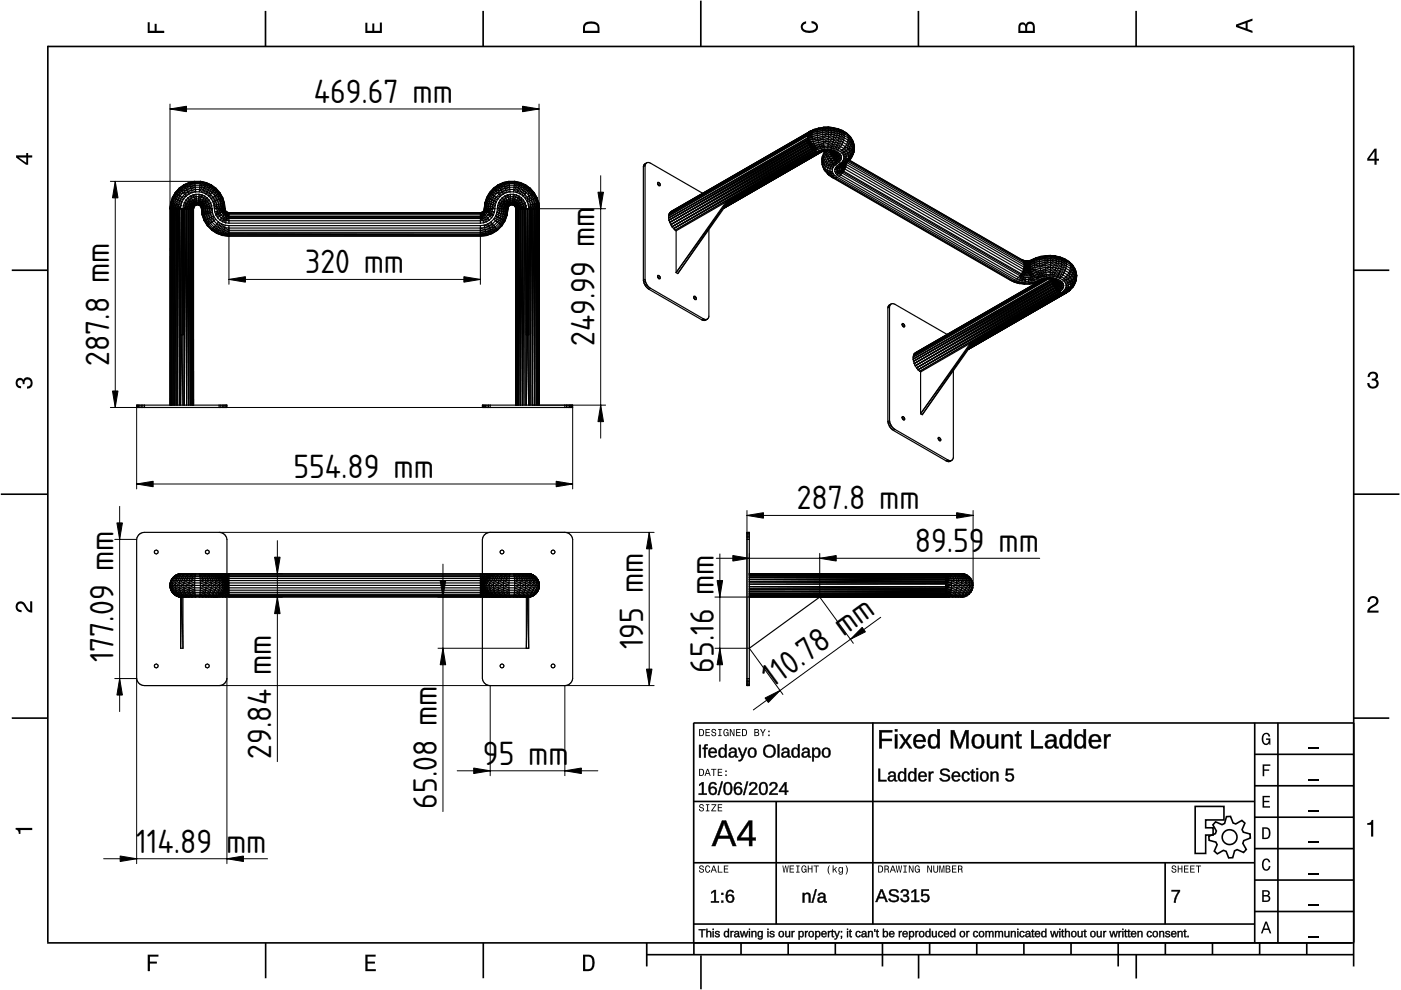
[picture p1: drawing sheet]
<svg xmlns="http://www.w3.org/2000/svg" width="297mm" height="210mm" viewBox="0 0 297 210" stroke-linecap="round" stroke-linejoin="round" font-family="sans-serif">
<defs><g id="words">
<g font-size="6.7">
<text x="66.6" y="21.8">469.67 mm</text>
<text x="64.7" y="58">320 mm</text>
<text x="23.1" y="77.6" transform="rotate(-90 23.1 77.6)">287.8 mm</text>
<text x="126.1" y="73.4" transform="rotate(-90 126.1 73.4)">249.99 mm</text>
<text x="62.2" y="101.3">554.89 mm</text>
<text x="168.9" y="108">287.8 mm</text>
<text x="193.9" y="117.1">89.59 mm</text>
<text x="136.4" y="137.7" transform="rotate(-90 136.4 137.7)">195 mm</text>
<text x="24.1" y="140.5" transform="rotate(-90 24.1 140.5)">177.09 mm</text>
<text x="57.5" y="143.2" transform="rotate(-90 57.5 143.2)">mm</text>
<text x="151.3" y="142.6" transform="rotate(-90 151.3 142.6)">65.16 mm</text>
<text x="167.5" y="143.3" transform="rotate(-36 167.5 143.3)">0.78 mm</text>
<text x="163.8" y="146" transform="rotate(-36 163.8 146)">1</text>
<text x="57.5" y="160.8" transform="rotate(-90 57.5 160.8)">29.84</text>
<text x="102.4" y="162.1">9</text>
<text x="105.8" y="162.1">5 mm</text>
<text x="92.6" y="171.4" transform="rotate(-90 92.6 171.4)">65.08 mm</text>
<text x="28.8" y="180.8">114.89 mm</text>
</g>
</g></defs>
<g fill="none" stroke="#000" stroke-width=".35">
<path d="M10.1 9.9h277M10.1 9.7v190.1M56.3 2.3v7.5M102.4 2.3v7.5M148.6 .1v9.8M194.7 2.3v7.5M240.9 2.3v7.5M287 9.7v195.2M2.5 57.3h7.5M287.1 57.3h7.5M.2 104.8h10M287 104.8h9.7"/>
<path d="M2.5 152.3h7.5M147 153.3h140.1M147.1 153.3v46.7M185.1 153.2v42.8M266 159.9h21M266 153.3v46.7M270.9 153.3v46.7M287.1 152.3h7.5M147 169.9h119M164.6 169.9v26M266 179.9h21M266 173.3h21"/>
<path d="M266 166.6h21M10 199.9h277.1M56.3 199.9v7.5M102.5 199.9v7.5M137.1 199.9v5M147 195.9h119M147 182.9h119M147.1 199.9v2.5M157.1 199.9v2.5M167.1 199.9v2.5M177.1 199.9v2.5M187.1 199.9v5"/>
<path d="M197.1 199.9v2.5M207.1 199.9v2.5M217.1 199.9v2.5M227.1 199.9v2.5M237.1 199.9v5M247 182.9v13M247.1 199.9v2.5M257.1 199.9v2.5M266 193.3h21M266 186.6h21M267.1 199.9v2.5M277.1 199.9v2.5"/>
<path d="M137.1 202.4h150M148.6 202.6v7.2M194.8 202.4v5.1M240.9 202.4v5.1"/>
</g>
<g fill="#000">
<path d="M31.3 4.7h.4v1.8h1.1v-1.4h.4v1.4h1.6v.5h-3.5z" fill-rule="evenodd"/>
<path d="M77.5 4.8h.4v1.7h1v-1.5h.5v1.5h1.1v-1.7h.5v2.2h-3.5z" fill-rule="evenodd"/>
<path d="M124 4.9a2.19 2.19 0 0 0-.4 2.1h3.5v-1.2a1.42 1.42 0 0 0-1.7-1.3zM124.3 5.2a2.14 2.14 0 0 1 2.3 .3l.1 1h-2.7l.1-1z" fill-rule="evenodd"/>
<path d="M170.1 4.9l.8-.4v.5a.7 .7 0 0 0-.7 .5 .7 .7 0 0 0 .3 .8 1.69 1.69 0 0 0 2.5-.6 .9 .9 0 0 0-.9-.8v-.5a1.24 1.24 0 0 1 1.3 1.1 1.24 1.24 0 0 1-1 1.4 2.22 2.22 0 0 1-2.5-.7l-.1-.5z" fill-rule="evenodd"/>
<path d="M216.1 5l-.2 .8v1.2h3.5v-1.3a.98 .98 0 0 0-.7-1.1 .98 .98 0 0 0-1.2 .6 .84 .84 0 0 0-1.4-.2zM216.4 5.3a.54 .54 0 0 1 .7-.1 .54 .54 0 0 1 .3 .6v.7h-1.1zM217.9 5.2a.62 .62 0 0 1 .7-.1 .62 .62 0 0 1 .4 .6v.8h-1.2z" fill-rule="evenodd"/>
<path d="M262.1 5.2v.5l3.5 1.3v-.5l-1.1-.3v-1.4l1.1-.4v-.5zM262.6 5.5l1.5-.6v1.1z" fill-rule="evenodd"/>
<path d="M3.4 32.9v.5l2.1 1.5h.5v-1.5h.8v-.5h-.8v-.5h-.4v.5zM4 33.4h1.6v1.1z" fill-rule="evenodd"/>
<path d="M291.4 31.5l-1.5 2.1v.5h1.5v.8h.5v-.8h.5v-.4h-.5v-2.2zM291.4 32.1v1.6h-1.1z" fill-rule="evenodd"/>
<path d="M3.6 80.4a.86 .86 0 0 1 1.4 .1 1.06 1.06 0 0 1 1.2-.5 1.06 1.06 0 0 1 .7 1.2 1.1 1.1 0 0 1-1.2 1.2v-.5a.71 .71 0 0 0 .8-.9 .71 .71 0 0 0-1.3-.1v.6h-.4a.61 .61 0 0 0-.3-.8 .61 .61 0 0 0-.8 .2 .61 .61 0 0 0 .2 .8l.6 .2v.4a1.15 1.15 0 0 1-1.2-.6 1.15 1.15 0 0 1 .3-1.3z" fill-rule="evenodd"/>
<path d="M290.3 79.1a1.08 1.08 0 0 1 1.3-.2 1.08 1.08 0 0 1 .5 1.3l-.4 .2a1.06 1.06 0 0 1 .6 1.3 1.06 1.06 0 0 1-1.2 .7 1.1 1.1 0 0 1-1.2-1.2h.4a.71 .71 0 0 0 1 .8 .71 .71 0 0 0 .1-1.3h-.6v-.4a.61 .61 0 0 0 .8-.3 .61 .61 0 0 0-.2-.8 .61 .61 0 0 0-.8 .2l-.2 .5h-.4z" fill-rule="evenodd"/>
<path d="M3.6 127.8a1.22 1.22 0 0 1 2 .7l.4 .6 .4 .3v-1.9h.4v2.4a1.8 1.8 0 0 1-1.7-1.4 .71 .71 0 0 0-.9-.5 .71 .71 0 0 0-.5 .8 .71 .71 0 0 0 .9 .6v.4a1.18 1.18 0 0 1-1.2-.6 1.18 1.18 0 0 1 .2-1.4z" fill-rule="evenodd"/>
<path d="M290.3 126.7a1.18 1.18 0 0 1 1.9 .3 1.18 1.18 0 0 1-1 1.7l-.5 .3-.3 .5h1.9v.4h-2.4a1.8 1.8 0 0 1 1.4-1.7 .71 .71 0 0 0 .5-.9 .71 .71 0 0 0-.9-.5 .71 .71 0 0 0-.5 .8h-.4z" fill-rule="evenodd"/>
<path d="M148.2 154.6v1.5h.5a.77 .77 0 0 0 .6-.8 .77 .77 0 0 0-.6-.7zM148.4 154.8a.58 .58 0 0 1 .7 .5 .58 .58 0 0 1-.7 .6zM149.6 154.6v1.5h.9v-.2h-.7v-.5h.6v-.2h-.6v-.4h.7v-.2zM151 154.7a.53 .53 0 0 0 0 .6 .53 .53 0 0 0 .6 .2 .32 .32 0 0 1-.3 .5 .32 .32 0 0 1-.3-.4h-.2a.5 .5 0 0 0 .7 .5 .5 .5 0 0 0 .1-.8l-.4-.1a.28 .28 0 0 1-.1-.4 .28 .28 0 0 1 .4-.1 .28 .28 0 0 1 .1 .3h.2a.51 .51 0 0 0-.3-.4 .51 .51 0 0 0-.5 .1zM152.3 154.6v.2h.2v1.1h-.2v.2h.7v-.2h-.3v-1.1h.3v-.2zM153.5 154.7a.81 .81 0 0 0 .5 1.4l.3-.2 .2 .2v-.8h-.6v.1h.4l-.2 .5a.6 .6 0 0 1-.5-.6 .6 .6 0 0 1 .4-.6l.2 .3h.3l-.2-.3a.53 .53 0 0 0-.8 0zM154.7 154.6v1.5h.2v-1.3l.6 1.3h.2v-1.5h-.2v1.2l-.5-1.2zM156.1 154.6v1.5h.9v-.2h-.7v-.5h.6v-.2h-.6v-.4h.7v-.2zM157.3 154.6v1.5h.5a.77 .77 0 0 0 .6-.8 .77 .77 0 0 0-.6-.7zM157.5 154.8a.57 .57 0 0 1 .7 .5 .57 .57 0 0 1-.7 .6zM159.9 154.6v1.5h.6a.42 .42 0 0 0 .5-.3 .42 .42 0 0 0-.3-.5l.2-.2-.1-.4zM160.1 154.8h.3a.23 .23 0 0 1 .3 .2 .23 .23 0 0 1-.3 .2h-.3zM160.1 155.4h.4a.26 .26 0 0 1 .3 .2 .26 .26 0 0 1-.3 .3h-.4zM161.1 154.6l.5 .9v.6h.2v-.6l.5-.9h-.2l-.4 .7-.3-.7zM162.9 155.8v.3h.3v-.3zM162.9 154.9v.3h.3v-.3z" fill-rule="evenodd"/>
<path d="M267.8 155.7a.85 .85 0 0 1 .9-.3 .85 .85 0 0 1 .6 .8h-.3l-.1-.3a.49 .49 0 0 0-.4-.3 .49 .49 0 0 0-.5 .3 1.2 1.2 0 0 0 .4 1.8 .66 .66 0 0 0 .6-.8h-.6v-.3h.9v1.3h-.1l-.1-.3-.3 .3a.85 .85 0 0 1-1.2-.7v-1.1z" fill-rule="evenodd"/>
<path d="M3.3 175.5h3.5v.5h-2.5v.8h-.3a.77 .77 0 0 0-.7-.9z" fill-rule="evenodd"/>
<path d="M148.4 170.6a.53 .53 0 0 0 0 .6 .53 .53 0 0 0 .6 .2 .32 .32 0 0 1-.3 .5 .32 .32 0 0 1-.3-.4h-.2a.5 .5 0 0 0 .7 .6 .5 .5 0 0 0 .1-.9l-.4-.1a.28 .28 0 0 1-.1-.4 .28 .28 0 0 1 .4-.1 .28 .28 0 0 1 .1 .4h.2a.51 .51 0 0 0-.3-.5 .51 .51 0 0 0-.5 .1zM149.7 170.5v.2h.2v1.1h-.2v.2h.7v-.2h-.3v-1.1h.3v-.2zM150.8 170.5v.2h.8l-.8 1.3h1.1v-.2h-.9l.9-1.3zM152.2 170.5v1.5h.9v-.2h-.7v-.5h.6v-.1h-.6v-.5h.7v-.2z" fill-rule="evenodd"/>
<path d="M148.2 163v1.5h.5a.77 .77 0 0 0 .6-.7 .77 .77 0 0 0-.6-.8zM148.4 163.2a.58 .58 0 0 1 .7 .6 .58 .58 0 0 1-.7 .5zM149.9 163l-.5 1.5h.2l.1-.4h.6l.2 .4h.2l-.6-1.5zM150 163.2l.3 .7h-.5zM150.8 163v.2h.4v1.3h.2v-1.3h.5v-.2zM152.2 163v1.5h.9v-.2h-.7v-.5h.6v-.2h-.6v-.4h.7v-.2zM153.8 164.2v.3h.3v-.3zM153.8 163.4v.3h.3v-.3z" fill-rule="evenodd"/>
<path d="M267.7 168.7h1.5v.3h-1.2v.8h1.1v.3h-1.1v.8h1.3v.3h-1.6z" fill-rule="evenodd"/>
<path d="M267.7 162.1h1.6v.3h-1.3v.7h1.1v.3h-1.1v1.2h-.3z" fill-rule="evenodd"/>
<path d="M267.6 175.4v2.5h.8a1.37 1.37 0 0 0 .7-2.2 1.56 1.56 0 0 0-1.5-.3zM267.9 175.7a.98 .98 0 0 1 1.2 .7 .98 .98 0 0 1-.7 1.2h-.5z" fill-rule="evenodd"/>
<path d="M289.9 174.5a.77 .77 0 0 0 .9-.7h.4v3.6h-.5v-2.5h-.8z" fill-rule="evenodd"/>
<path d="M148.4 183.6a.53 .53 0 0 0 0 .6 .53 .53 0 0 0 .6 .2 .32 .32 0 0 1-.3 .5 .32 .32 0 0 1-.3-.4h-.2a.5 .5 0 0 0 .7 .6 .5 .5 0 0 0 .1-.9l-.4-.1a.28 .28 0 0 1-.1-.4 .28 .28 0 0 1 .4-.1 .28 .28 0 0 1 .1 .4h.2a.51 .51 0 0 0-.3-.5 .51 .51 0 0 0-.5 .1zM149.6 183.7l-.1 .2a.67 .67 0 0 0 .1 .9 .67 .67 0 0 0 .8 .1l.2-.4h-.2l-.2 .3a.6 .6 0 0 1-.5-.5 .6 .6 0 0 1 .5-.6l.2 .3h.2l-.2-.4a.5 .5 0 0 0-.8 .1zM151.2 183.5l-.5 1.5h.2l.1-.4h.6l.2 .4h.2l-.6-1.5zM151.3 183.7l.3 .7h-.5zM152.2 183.5v1.5h1v-.2h-.8v-1.3zM153.5 183.5v1.5h.9v-.2h-.7v-.5h.6v-.2h-.6v-.4h.7v-.2z" fill-rule="evenodd"/>
<path d="M165.9 183.5l.2 1.5h.2l.3-1.3 .2 1.3h.2l.2-1.5h-.1l-.2 1.3-.2-1.3h-.2l-.2 1.3-.2-1.3zM167.4 183.5v1.5h1v-.2h-.8v-.5h.7v-.2h-.7v-.4h.7v-.2zM168.8 183.5v.2h.3v1.1h-.3v.2h.7v-.2h-.2v-1.1h.2v-.2zM170 183.7a.82 .82 0 0 0 .6 1.3l.3-.2 .1 .2v-.8h-.5v.2h.3l-.2 .4a.6 .6 0 0 1-.5-.5 .6 .6 0 0 1 .5-.6l.2 .3h.2l-.2-.4a.53 .53 0 0 0-.8 .1zM171.3 183.5v1.5h.2v-.7h.6v.7h.2v-1.5h-.2v.6h-.6v-.6zM172.5 183.5v.2h.5v1.3h.2v-1.3h.4v-.2zM175.8 183.5a1.35 1.35 0 0 0 .2 1.9 1.84 1.84 0 0 1 0-1.9zM176.5 183.5v1.5h.2v-.4l.2-.2 .4 .6h.2l-.4-.7 .4-.5h-.2l-.6 .6v-.9zM177.9 184a.59 .59 0 0 0-.2 .7 .59 .59 0 0 0 .7 .3l.1-.2a.31 .31 0 0 1-.1 .5 .31 .31 0 0 1-.4-.2h-.2a.47 .47 0 0 0 .5 .4 .47 .47 0 0 0 .4-.5v-1.2h-.2v.2l-.3-.2zM178 184.1l.1-.1a.42 .42 0 0 1 .4 .4 .42 .42 0 0 1-.4 .5l-.1-.3zM179.3 183.5a1.85 1.85 0 0 1 0 1.9 1.22 1.22 0 0 0 0-1.9z" fill-rule="evenodd"/>
<path d="M186.2 183.5v1.5h.5a.77 .77 0 0 0 .6-.7 .77 .77 0 0 0-.6-.8zM186.4 183.7a.58 .58 0 0 1 .6 .6 .58 .58 0 0 1-.6 .5zM187.5 183.5v1.5h.2v-.6a.45 .45 0 0 1 .5 .1 .45 .45 0 0 1 .1 .5h.2l-.2-.7a.42 .42 0 0 0 .1-.5 .42 .42 0 0 0-.4-.3zM187.7 183.7h.3a.26 .26 0 0 1 .3 .2 .26 .26 0 0 1-.4 .3h-.2zM189.2 183.5l-.6 1.5h.2l.2-.4h.6l.1 .4h.2l-.5-1.5zM189.3 183.7l.2 .7h-.4zM189.9 183.5l.3 1.5h.2l.2-1.3 .2 1.3h.2l.3-1.5h-.2l-.2 1.3-.2-1.3h-.2l-.2 1.3-.2-1.3zM191.5 183.5v.2h.3v1.1h-.3v.2h.8v-.2h-.3v-1.1h.3v-.2zM192.7 183.5v1.5h.2v-1.2l.6 1.2h.2v-1.5h-.2v1.2l-.6-1.2zM194.1 183.7a.81 .81 0 0 0 .5 1.3l.3-.2 .1 .2v-.8h-.5v.2h.3l-.2 .4a.6 .6 0 0 1-.5-.5 .6 .6 0 0 1 .5-.6l.2 .3h.2l-.2-.4a.53 .53 0 0 0-.7 .1zM196.6 183.5v1.5h.2v-1.2l.6 1.2h.2v-1.5h-.2v1.2l-.6-1.2zM197.9 183.5v.9a.52 .52 0 0 0 .5 .6 .52 .52 0 0 0 .5-.6v-.9h-.2v.9a.33 .33 0 0 1-.3 .5 .33 .33 0 0 1-.3-.5v-.9zM199.2 183.5v1.5h.1v-1.4l.3 1.4h.2l.3-1.4v1.4h.1v-1.5h-.2l-.3 1.3-.3-1.3zM200.5 183.5v1.5h.6a.42 .42 0 0 0 .4-.3 .42 .42 0 0 0-.2-.5l.2-.2-.1-.4zM200.7 183.7h.3a.23 .23 0 0 1 .3 .2 .23 .23 0 0 1-.3 .2h-.3zM200.7 184.3h.3a.26 .26 0 0 1 .3 .3 .26 .26 0 0 1-.3 .2h-.3zM201.8 183.5v1.5h1v-.2h-.8v-.5h.7v-.2h-.7v-.4h.8v-.2zM203.1 183.5v1.5h.2v-.6a.45 .45 0 0 1 .5 .1 .45 .45 0 0 1 .1 .5h.2l-.2-.7a.42 .42 0 0 0 .1-.5 .42 .42 0 0 0-.4-.3zM203.3 183.7h.3a.26 .26 0 0 1 .3 .2 .26 .26 0 0 1-.4 .3h-.2z" fill-rule="evenodd"/>
<path d="M248.5 183.6a.53 .53 0 0 0 0 .6 .53 .53 0 0 0 .6 .2 .32 .32 0 0 1-.2 .5 .32 .32 0 0 1-.3-.4h-.2a.5 .5 0 0 0 .6 .6 .5 .5 0 0 0 .2-.9l-.4-.1a.28 .28 0 0 1-.1-.4 .28 .28 0 0 1 .3-.1 .28 .28 0 0 1 .2 .4h.2a.51 .51 0 0 0-.3-.5 .51 .51 0 0 0-.6 .1zM249.7 183.5v1.5h.2v-.7h.6v.7h.2v-1.5h-.2v.6h-.6v-.6zM251 183.5v1.5h1v-.2h-.8v-.5h.7v-.2h-.7v-.4h.8v-.2zM252.3 183.5v1.5h1v-.2h-.8v-.5h.7v-.2h-.7v-.4h.8v-.2zM253.5 183.5v.2h.5v1.3h.2v-1.3h.5v-.2z" fill-rule="evenodd"/>
<path d="M268.3 195.4l-1 2.5h.4l.2-.7h1l.3 .7h.3l-.9-2.5zM268.4 195.8l.4 1.1h-.7z" fill-rule="evenodd"/>
<path d="M267.6 188.7v2.5h1a.7 .7 0 0 0 .7-.5 .7 .7 0 0 0-.4-.8 .61 .61 0 0 0 .3-.8 .61 .61 0 0 0-.7-.4zM267.9 189h.6a.38 .38 0 0 1 .4 .4 .38 .38 0 0 1-.5 .4h-.5zM267.9 190.1h.6a.44 .44 0 0 1 .5 .4 .44 .44 0 0 1-.5 .4h-.6z" fill-rule="evenodd"/>
<path d="M267.8 182.3a.85 .85 0 0 1 .9-.3 .85 .85 0 0 1 .6 .8h-.3l-.1-.2a.47 .47 0 0 0-.4-.3 .47 .47 0 0 0-.4 .3 1.21 1.21 0 0 0 .4 1.7 .64 .64 0 0 0 .5-.7h.4a.89 .89 0 0 1-.8 1 .89 .89 0 0 1-1-.7v-1.1z" fill-rule="evenodd"/>
<path d="M31.3 202.4h2.3v.4h-1.8v1.1h1.5v.4h-1.5v1.6h-.5z" fill-rule="evenodd"/>
<path d="M77.5 202.4h2.1v.4h-1.7v1.1h1.6v.4h-1.6v1.2h1.8v.4h-2.2z" fill-rule="evenodd"/>
<path d="M123.6 202.4v3.5h1.2a1.42 1.42 0 0 0 1.3-1.7 1.38 1.38 0 0 0-1.3-1.8zM124.1 202.8l1 .1a1.89 1.89 0 0 1 0 2.5l-1 .1z" fill-rule="evenodd"/>
</g>
<path d="M277.3 158.6h2.2M277.3 178.6h2.2M277.3 172h2.2M277.3 165.3h2.2M277.3 198.6h2.2M277.3 192h2.2M277.3 185.3h2.2" fill="none" stroke="#000" stroke-width=".25"/>
<g fill="#000">
<path d="M248.4 188.7h1.8v.3l-.8 1.4-.1 1h-.4a4.2 4.2 0 0 1 .9-2.4h-1.4z"/>
<path d="M186.4 154.8h2.8v.4h-2.3v1.5h2.2v.4h-2.2v1.6h-.5zM189.7 155.7h.5v3h-.5zM189.7 154.6h.5v.5h-.5zM190.7 155.7h.6l.7 1.2 .7-1.2h.6l-1 1.4 1 1.6h-.5l-.8-1.3-.8 1.3h-.5l1-1.6zM194 156a1.34 1.34 0 0 1 1.6-.2 1.34 1.34 0 0 1 .7 1.5h-2.1a.86 .86 0 0 0 .5 1 .86 .86 0 0 0 1-.4l.5 .1a1.4 1.4 0 0 1-1.8 .6 1.4 1.4 0 0 1-.7-1.8zM194.4 156.3l-.2 .6h1.6a.79 .79 0 0 0-.5-.8 .79 .79 0 0 0-.9 .2zM197.1 155.9a1.05 1.05 0 0 1 1.6 .3v-1.6h.5v4.1h-.4v-.5a1.13 1.13 0 0 1-1.5 .4 1.13 1.13 0 0 1-.6-1.4l.1-.6zM197.6 156.1a1.73 1.73 0 0 0 .1 2.2h.2a.9 .9 0 0 0 .8-1.2 .82 .82 0 0 0-.2-.9 .82 .82 0 0 0-.9-.1zM201.6 154.8h.7l1.2 3.3 1.2-3.3h.6v3.9h-.4v-3.4l-1.2 3.4h-.4l-1.2-3.4v3.4h-.5zM206.5 155.9a1.39 1.39 0 0 1 1.7 0 1.39 1.39 0 0 1 .4 1.6 1.32 1.32 0 0 1-1.4 1.2 1.32 1.32 0 0 1-1.2-1.5l.1-.6zM206.9 156.1a1.58 1.58 0 0 0 .2 2.2h.2a.88 .88 0 0 0 .9-1.1 .85 .85 0 0 0-.3-1 .85 .85 0 0 0-1-.1zM209.3 155.7h.5v1.9a.71 .71 0 0 0 .7 .8 .71 .71 0 0 0 .6-1v-1.7h.5v3h-.4l-.1-.5a.99 .99 0 0 1-1.1 .5 .99 .99 0 0 1-.7-1zM212.4 155.7h.4l.1 .5a.99 .99 0 0 1 1.1-.5 .99 .99 0 0 1 .7 1v2h-.5v-1.9a.71 .71 0 0 0-.7-.8 .71 .71 0 0 0-.6 .9v1.8h-.5zM215.7 155.1h.3v.6h.6v.4h-.6v2l.2 .2h.4v.3l-.3 .1a.6 .6 0 0 1-.8-.7v-1.9h-.3v-.4h.3zM218.7 154.8h.5v3.4h1.9v.5h-2.4zM222 155.9a1.17 1.17 0 0 1 1.2-.3 1.17 1.17 0 0 1 .8 1v1.5l.1 .2h.3v.3a.59 .59 0 0 1-.6 .1 .59 .59 0 0 1-.3-.6 1 1 0 0 1-1.2 .6 1 1 0 0 1-.7-1.1l.4-.6 1.5-.1a.67 .67 0 0 0-.5-.9 .67 .67 0 0 0-.8 .5h-.5zM222.3 157.4a.61 .61 0 0 0 0 .9 .61 .61 0 0 0 1-.3l.2-.8zM225 155.9a1.05 1.05 0 0 1 1.6 .3v-1.6h.5v4.1h-.4l-.1-.5a1.13 1.13 0 0 1-1.4 .4 1.13 1.13 0 0 1-.6-1.4l.1-.6zM225.4 156.1a1.73 1.73 0 0 0 .2 2.2h.2a.9 .9 0 0 0 .8-1.2 .82 .82 0 0 0-.2-.9 .82 .82 0 0 0-1-.1zM228.1 155.9a1.05 1.05 0 0 1 1.6 .3v-1.6h.5v4.1h-.4v-.5a1.13 1.13 0 0 1-1.5 .4 1.13 1.13 0 0 1-.6-1.4l.1-.6zM228.6 156.1a1.73 1.73 0 0 0 .1 2.2h.2a.9 .9 0 0 0 .8-1.2 .82 .82 0 0 0-.2-.9 .82 .82 0 0 0-.9-.1zM231.2 156a1.34 1.34 0 0 1 1.6-.2 1.34 1.34 0 0 1 .7 1.5h-2.1a.86 .86 0 0 0 .5 1 .86 .86 0 0 0 1-.4l.5 .1a1.4 1.4 0 0 1-1.8 .6 1.4 1.4 0 0 1-.7-1.8zM231.6 156.3l-.2 .6h1.6a.79 .79 0 0 0-.5-.8 .79 .79 0 0 0-.9 .2zM234.1 155.7h.4l.1 .6a.71 .71 0 0 1 .9-.6v.4a.74 .74 0 0 0-.8 .2 .74 .74 0 0 0-.1 .8v1.6h-.5z"/>
<path d="M186.4 154.8h2.8v.5l-2.3-.1v1.5l2.2-.1v.5h-2.2l.1 1.6h-.6zM186.4 154.8v3.9h.5v-1.6h2.2v-.4h-2.2v-1.5h2.3v-.4zM189.7 155.7h.6v3h-.6zM189.7 155.7v3h.5v-3zM189.7 154.6h.6v.5h-.6zM189.7 154.6v.5h.5v-.5zM190.6 155.7h.7l.7 1.2 .7-1.2h.7l-1.1 1.4 1.1 1.6h-.6l-.8-1.3-.8 1.3h-.6l1.1-1.6zM190.7 155.7l1.1 1.4-1.1 1.6h.5l.8-1.3 .8 1.3h.5l-1.1-1.6 1.1-1.4h-.6l-.7 1.2-.7-1.2zM193.9 156a1.36 1.36 0 0 1 1.7-.3 1.36 1.36 0 0 1 .7 1.6h-2.1a.84 .84 0 0 0 .5 .9 .84 .84 0 0 0 1.1-.4l.4 .2a1.44 1.44 0 0 1-1.8 .6 1.44 1.44 0 0 1-.8-1.8zM194 156.1a1.53 1.53 0 0 0-.2 1.7 1.53 1.53 0 0 0 1.6 .8l.8-.5-.5-.2a.78 .78 0 0 1-1.2 .4l-.3-.4-.1-.7 2.1 .1a1.3 1.3 0 0 0-.6-1.5 1.3 1.3 0 0 0-1.6 .3zM194.4 156.3l-.2 .6h1.5a.75 .75 0 0 0-.4-.8 .75 .75 0 0 0-.9 .2zM194.4 156.2a.81 .81 0 0 1 .9-.2 .81 .81 0 0 1 .5 1h-1.7zM197.1 155.9a1.02 1.02 0 0 1 1.6 .3v-1.6h.6v4.1h-.6v-.5a1.03 1.03 0 0 1-1.7 .2l-.3-.8a2.16 2.16 0 0 1 .4-1.7zM197.2 155.9a1.91 1.91 0 0 0 .3 2.7 1.17 1.17 0 0 0 1.3-.5v.6h.4v-4.1h-.5v1.6a.98 .98 0 0 0-1.5-.3zM197.6 156.2a1.71 1.71 0 0 0 .1 2.1h.5a1.41 1.41 0 0 0 0-2.2zM197.5 156.1a.86 .86 0 0 1 1 .1 .86 .86 0 0 1 .3 .9 .86 .86 0 0 1-.3 1.1 .86 .86 0 0 1-1.1-.1l-.2-1.3zM201.6 154.8h.7l1.2 3.3 1.1-3.3h.8v3.9h-.6l.1-3.4-.1 .5-1.1 2.9h-.4l-1.3-3.4 .1 3.4h-.5zM201.6 154.8v3.9h.5v-3.4l1.2 3.4h.4l1.2-3.4v3.4h.4v-3.9h-.6l-1.2 3.3-1.2-3.3zM206.5 155.9a1.44 1.44 0 0 1 1.7 0 1.44 1.44 0 0 1 .5 1.6 1.36 1.36 0 0 1-1.5 1.2 1.36 1.36 0 0 1-1.2-1.5v-.6zM206.5 155.9a1.56 1.56 0 0 0-.4 1.7 1.56 1.56 0 0 0 1.2 1.1 1.33 1.33 0 0 0 1.3-1.9 1.25 1.25 0 0 0-.7-1.1 1.25 1.25 0 0 0-1.4 .2zM206.9 156.2a1.54 1.54 0 0 0 .2 2.1h.2a.84 .84 0 0 0 .8-1.1 .81 .81 0 0 0-.2-1 .81 .81 0 0 0-1 0zM206.9 156.1a.9 .9 0 0 1 1 .1 .9 .9 0 0 1 .3 1 .9 .9 0 0 1-.8 1.2 .9 .9 0 0 1-.9-1.2l.1-.7zM209.2 155.7h.6v1.9a.66 .66 0 0 0 .7 .7 .66 .66 0 0 0 .6-.9v-1.7h.6v3h-.6v-.5a1 1 0 0 1-1.1 .5 1 1 0 0 1-.8-1zM209.3 155.7v2a.97 .97 0 0 0 .8 .9 .97 .97 0 0 0 1-.5l.1 .6h.4v-3h-.5l.1 1.7a.75 .75 0 0 1-.7 1 .75 .75 0 0 1-.8-.8l.1-1.9zM212.3 155.7h.6v.5a1 1 0 0 1 1.1-.6 1 1 0 0 1 .8 1.1v2h-.6v-1.9a.66 .66 0 0 0-.7-.7 .66 .66 0 0 0-.6 .8v1.8h-.6zM212.4 155.7v3h.5l-.1-1.8a.75 .75 0 0 1 .7-.9 .75 .75 0 0 1 .8 .8l-.1 1.9h.5v-2a.97 .97 0 0 0-.7-1 .97 .97 0 0 0-1.1 .6l-.1-.6zM215.7 155h.4l-.1 .7h.6v.4h-.6l.1 2 .1 .1h.5v.4a.79 .79 0 0 1-1.2-.6v-1.9h-.4v-.4h.4zM215.7 155.1l-.1 .7-.4-.1v.4l.4-.1v2a.65 .65 0 0 0 .3 .6 .65 .65 0 0 0 .7 0v-.3h-.4l-.2-.4v-1.9l.6 .1v-.4l-.6 .1v-.7zM218.6 154.8h.6v3.4h2v.5h-2.6zM218.7 154.8v3.9h2.4v-.5l-2 .1 .1-3.5zM221.9 155.9a1.26 1.26 0 0 1 2.1 .7v1.5l.1 .2h.3v.3a.6 .6 0 0 1-.6 .1 .6 .6 0 0 1-.3-.6 1.03 1.03 0 0 1-1.3 .7 1.03 1.03 0 0 1-.7-1.3 1.03 1.03 0 0 1 1.3-.7l.6 .1a.64 .64 0 0 0-.4-.8 .64 .64 0 0 0-.8 .4h-.6zM222.1 155.9l-.4 .6h.5a.62 .62 0 0 1 .4-.6 .62 .62 0 0 1 .6 .2l.2 .2 .1 .6h-.7a.94 .94 0 0 0-1.2 .5 .94 .94 0 0 0 .5 1.2 .94 .94 0 0 0 1.2-.3l.2-.3a.55 .55 0 0 0 .3 .6 .55 .55 0 0 0 .6 0v-.3l-.3 .1-.2-.3v-1.5a1.12 1.12 0 0 0-.7-.9 1.12 1.12 0 0 0-1.1 .2zM222.3 157.4a.57 .57 0 0 0 .1 .9 .57 .57 0 0 0 .8-.3l.3-.8zM222.2 157.3l1.3-.1a.85 .85 0 0 1-.4 1 .85 .85 0 0 1-1.1-.2zM225 155.9a1.02 1.02 0 0 1 1.6 .3v-1.6h.6v4.1h-.6v-.5a1.03 1.03 0 0 1-1.7 .2l-.3-.8a2.16 2.16 0 0 1 .4-1.7zM225.1 155.9a1.91 1.91 0 0 0 .3 2.7 1.17 1.17 0 0 0 1.3-.5v.6h.4v-4.1h-.5v1.6a.98 .98 0 0 0-1.5-.3zM225.5 156.2a1.71 1.71 0 0 0 .1 2.1h.5a1.41 1.41 0 0 0 0-2.2zM225.4 156.1a.86 .86 0 0 1 1 .1 .86 .86 0 0 1 .3 .9 .86 .86 0 0 1-.3 1.1 .86 .86 0 0 1-1.1-.1l-.2-1.3zM228.1 155.9a1.02 1.02 0 0 1 1.6 .3v-1.6h.6v4.1h-.6v-.5a1.03 1.03 0 0 1-1.7 .2l-.3-.8a2.16 2.16 0 0 1 .4-1.7zM228.2 155.9a1.91 1.91 0 0 0 .3 2.7 1.17 1.17 0 0 0 1.3-.5v.6h.4v-4.1h-.5v1.6a.98 .98 0 0 0-1.5-.3zM228.6 156.2a1.71 1.71 0 0 0 .1 2.1h.5a1.41 1.41 0 0 0 0-2.2zM228.5 156.1a.86 .86 0 0 1 1 .1 .86 .86 0 0 1 .3 .9 .86 .86 0 0 1-.3 1.1 .86 .86 0 0 1-1.1-.1l-.2-1.3zM231.1 156a1.36 1.36 0 0 1 1.7-.3 1.36 1.36 0 0 1 .7 1.6h-2.1a.84 .84 0 0 0 .5 .9 .84 .84 0 0 0 1.1-.4l.4 .2a1.44 1.44 0 0 1-1.8 .6 1.44 1.44 0 0 1-.8-1.8zM231.2 156.1a1.53 1.53 0 0 0-.2 1.7 1.53 1.53 0 0 0 1.6 .8l.8-.5-.5-.2a.78 .78 0 0 1-1.2 .4l-.3-.4-.1-.7 2.1 .1a1.3 1.3 0 0 0-.6-1.5 1.3 1.3 0 0 0-1.6 .3zM231.6 156.3l-.2 .6h1.5a.75 .75 0 0 0-.4-.8 .75 .75 0 0 0-.9 .2zM231.6 156.2a.81 .81 0 0 1 .9-.2 .81 .81 0 0 1 .5 1h-1.7zM234 155.7h.6v.6a.65 .65 0 0 1 .9-.6v.5a.69 .69 0 0 0-.7 .2 .69 .69 0 0 0-.2 .7v1.6h-.6zM234.1 155.7v3h.5l-.1-1.6a.74 .74 0 0 1 .2-.8 .74 .74 0 0 1 .8-.2v-.4a.96 .96 0 0 0-1 .7v-.7z"/>
<path d="M148.2 166.3l.7-.5h.3v2.4h.7v.4h-1.8v-.4h.7l.1-2-.7 .5zM148.2 166.3l.1 .3 .6-.5v2.2l-.7-.1v.3h1.6v-.3l-.7 .1 .1-2.4h-.3zM150.6 165.9a.77 .77 0 0 1 .8-.1 .77 .77 0 0 1 .5 .6l-.3 .1a.53 .53 0 0 0-.7-.3 .53 .53 0 0 0-.3 .6v.3a.78 .78 0 0 1 .7-.4 .78 .78 0 0 1 .6 .5 .95 .95 0 0 1-.6 1.4 .95 .95 0 0 1-1.1-1v-1zM150.7 166a1.73 1.73 0 0 0 .2 2.5 .84 .84 0 0 0 1.1-1 .84 .84 0 0 0-1.5-.4 .72 .72 0 0 1 .2-.8 .72 .72 0 0 1 .8-.1l.1 .2h.3a.76 .76 0 0 0-1.2-.4zM150.6 167.6a.53 .53 0 0 0 1 0 .53 .53 0 0 0-1 0zM150.4 167.7a.65 .65 0 0 1 1.3 0 .65 .65 0 0 1-1.3 0zM152.9 165.7h.4l-.8 2.9h-.4zM152.9 165.7l-.7 2.9h.3l.7-2.8zM153.8 165.9a1.04 1.04 0 0 1 1.2 .1 1.04 1.04 0 0 1 .3 1.2 1.01 1.01 0 0 1-.4 1.2 1.01 1.01 0 0 1-1.3-.2 2.22 2.22 0 0 1 .2-2.3zM153.8 166a1.81 1.81 0 0 0 .2 2.5 1 1 0 0 0 1.2-1.3 .97 .97 0 0 0-.3-1.1 .97 .97 0 0 0-1.1-.1zM154 166.2a1.79 1.79 0 0 0 .1 2h.4a1.62 1.62 0 0 0 0-2zM154 166.2l.5-.1a1.65 1.65 0 0 1 0 2.2h-.4a1.69 1.69 0 0 1-.1-2.1zM156 165.9a.77 .77 0 0 1 .8-.1 .77 .77 0 0 1 .5 .6l-.3 .1a.53 .53 0 0 0-.7-.3 .53 .53 0 0 0-.3 .6l-.1 .3a.78 .78 0 0 1 .7-.4 .78 .78 0 0 1 .7 .5 .95 .95 0 0 1-.6 1.4 .95 .95 0 0 1-1.1-1v-1zM156.1 166a1.73 1.73 0 0 0 .2 2.5 .84 .84 0 0 0 1-1 .84 .84 0 0 0-1.4-.4 .72 .72 0 0 1 .1-.8 .72 .72 0 0 1 .9-.1l.1 .2h.3a.76 .76 0 0 0-1.2-.4zM155.9 167.6a.55 .55 0 0 0 1.1 0 .55 .55 0 0 0-1.1 0zM155.8 167.7a.65 .65 0 0 1 1.3 0 .65 .65 0 0 1-1.3 0zM158.3 165.7h.4l-.8 2.9h-.4zM158.3 165.7l-.7 2.9h.2l.8-2.8zM159.1 166a.9 .9 0 0 1 1.4 .1 .9 .9 0 0 1-.5 1.4l-.8 .7h1.4v.4h-1.8l.1-.6 .6-.6a.75 .75 0 0 0 .4-1.2h-.5l-.2 .4h-.4zM159.1 166l-.3 .5h.4a.56 .56 0 0 1 .9-.3 .56 .56 0 0 1-.2 .9l-.8 .8-.3 .6h1.8v-.3l-1.5 .1 .6-.7a.97 .97 0 0 0 .4-1.7h-.6zM161.3 165.9a1.04 1.04 0 0 1 1.2 .1 1.04 1.04 0 0 1 .3 1.2 1.01 1.01 0 0 1-.4 1.2 1.01 1.01 0 0 1-1.3-.2 2.22 2.22 0 0 1 .2-2.3zM161.3 166a1.81 1.81 0 0 0 .3 2.5 1 1 0 0 0 1.1-1.3 .97 .97 0 0 0-.3-1.1 .97 .97 0 0 0-1.1-.1zM161.5 166.2a1.79 1.79 0 0 0 .2 2h.3a1.62 1.62 0 0 0 0-2zM161.5 166.2l.5-.1a1.65 1.65 0 0 1 0 2.2h-.4a1.69 1.69 0 0 1-.1-2.1zM163.4 166a.9 .9 0 0 1 1.4 .1 .9 .9 0 0 1-.5 1.4l-.8 .7h1.4v.4h-1.8l.1-.6 .6-.6a.75 .75 0 0 0 .4-1.2h-.5l-.2 .4h-.4zM163.4 166l-.3 .5h.4a.56 .56 0 0 1 .9-.3 .56 .56 0 0 1-.2 .9l-.8 .8-.3 .6h1.8v-.3l-1.5 .1 .6-.7a.97 .97 0 0 0 .4-1.7h-.6zM166.4 165.8h.4l-.1 1.8h.5v.4l-.5-.1 .1 .7h-.4v-.7l-1.3 .1v-.4zM166.4 165.9l-1.2 1.8v.2h1.3l-.1 .6h.3v-.6h.4v-.3l-.4 .1v-1.8zM166.4 166.2l-.9 1.5 .9-.1zM166.4 166.2l.1 1.5h-1.1z"/>
<path d="M148.2 166.3l.7-.4h.3v2.3h.6v.3h-1.6v-.3h.6v-2l-.6 .4zM150.6 166l.3-.1a.79 .79 0 0 1 1 .5h-.3a.56 .56 0 0 0-.7-.2 .56 .56 0 0 0-.3 .6v.3a.87 .87 0 0 1 1.2 .1 .87 .87 0 0 1-.1 1.2 .87 .87 0 0 1-1.2-.2 2.08 2.08 0 0 1 .1-2.2zM150.5 167.7a.6 .6 0 0 0 1.2 0 .6 .6 0 0 0-1.2 0zM152.9 165.7h.3l-.7 2.9h-.3zM153.8 166a1 1 0 0 1 1.2 .1 1 1 0 0 1 .2 1.1 .97 .97 0 0 1-.3 1.2 .97 .97 0 0 1-1.3-.2 2.18 2.18 0 0 1 .2-2.2zM154 166.2a1.8 1.8 0 0 0 .1 2h.4a1.64 1.64 0 0 0 0-2.1zM156 166l.3-.1a.79 .79 0 0 1 1 .5h-.3a.56 .56 0 0 0-.7-.2 .56 .56 0 0 0-.4 .6v.3a.87 .87 0 0 1 1.3 .1 .87 .87 0 0 1-.1 1.2 .87 .87 0 0 1-1.3-.2 2.08 2.08 0 0 1 .2-2.2zM155.9 167.7a.58 .58 0 0 0 1.1 0 .58 .58 0 0 0-1.1 0zM158.3 165.7h.3l-.8 2.9h-.3zM159.1 166a.86 .86 0 0 1 1.3 .2 .86 .86 0 0 1-.4 1.2l-.8 .8h1.4v.3h-1.8a2.58 2.58 0 0 1 1.2-1.5 .52 .52 0 0 0-.1-.9 .52 .52 0 0 0-.7 .4h-.4zM161.3 166a1 1 0 0 1 1.2 .1 1 1 0 0 1 .3 1.1 .97 .97 0 0 1-.4 1.2 .97 .97 0 0 1-1.3-.2 2.18 2.18 0 0 1 .2-2.2zM161.5 166.2a1.8 1.8 0 0 0 .2 2h.3a1.64 1.64 0 0 0 0-2.1zM163.4 166a.86 .86 0 0 1 1.4 .2 .86 .86 0 0 1-.5 1.2l-.8 .8h1.4v.3h-1.8a2.58 2.58 0 0 1 1.2-1.5 .52 .52 0 0 0-.1-.9 .52 .52 0 0 0-.7 .4h-.4zM166.4 165.9h.3v1.7h.4v.3h-.4v.6h-.3v-.6h-1.2v-.2zM166.4 166.2l-.9 1.4h.9z"/>
<path d="M148.2 157.9h.4v2.7h-.4zM148.2 157.9v2.7h.4v-2.7zM149.4 157.9l.7-.1v.3l-.4 .1-.1 .3h.5v.4l-.5-.1 .1 1.8h-.5l.1-1.8-.3 .1v-.4l.3 .1zM149.4 158l-.1 .6h-.3v.2h.3v1.8h.3v-1.8h.4v-.2h-.4a.33 .33 0 0 1 0-.4 .33 .33 0 0 1 .4-.1v-.3zM150.4 158.8a.95 .95 0 0 1 1.2-.2 .95 .95 0 0 1 .4 1.1h-1.4a.57 .57 0 0 0 .4 .6 .57 .57 0 0 0 .7-.3l.3 .1a.89 .89 0 0 1-.7 .6 .89 .89 0 0 1-.9-.3l-.3-.8zM150.4 158.8a1.03 1.03 0 0 0-.1 1.3 1.03 1.03 0 0 0 1.3 .4l.3-.3-.2-.1a.62 .62 0 0 1-.8 .3 .62 .62 0 0 1-.4-.8l1.4 .1a.89 .89 0 0 0-.4-1 .89 .89 0 0 0-1.1 .1zM150.7 159l-.2 .4h1.1l-.3-.6zM150.7 158.9a.57 .57 0 0 1 .7-.1 .57 .57 0 0 1 .2 .6h-1.1zM152.5 158.8a.71 .71 0 0 1 1.2 .1v-1.1h.4v2.8h-.4v-.3a.72 .72 0 0 1-.7 .4 .72 .72 0 0 1-.6-.5l-.1-.6zM152.5 158.8l-.1 .8a.77 .77 0 0 0 .4 .9 .77 .77 0 0 0 1-.3l-.1 .4h.4v-2.8h-.4v1.1a.73 .73 0 0 0-1.2-.1zM152.8 159a.95 .95 0 0 0 .4 1.3 .82 .82 0 0 0 .5-.7 .82 .82 0 0 0-.5-.8zM152.9 158.8a.61 .61 0 0 1 .7 .1 .61 .61 0 0 1 .2 .7 .61 .61 0 0 1-.6 .8 .61 .61 0 0 1-.6-.8zM154.8 158.6a.85 .85 0 0 1 .9-.1 .85 .85 0 0 1 .5 .7v1l.3 .2a.37 .37 0 0 1-.4 .3 .37 .37 0 0 1-.3-.5 .73 .73 0 0 1-.9 .5 .73 .73 0 0 1-.5-.9 .73 .73 0 0 1 1-.5l.4 .1a.44 .44 0 0 0-.3-.6 .44 .44 0 0 0-.6 .3h-.4zM154.8 158.7l-.2 .4h.3a.5 .5 0 0 1 .6-.4 .5 .5 0 0 1 .3 .7h-.4a.66 .66 0 0 0-.9 .5 .66 .66 0 0 0 .5 .8 .66 .66 0 0 0 .8-.5l.3 .4h.4v-.2h-.3l-.1-.2v-1a.77 .77 0 0 0-.5-.6 .77 .77 0 0 0-.8 .1zM155 159.7a.38 .38 0 0 0 0 .6 .38 .38 0 0 0 .6-.1l.2-.6zM155 159.7l.8-.2a.57 .57 0 0 1-.3 .8 .57 .57 0 0 1-.7-.3zM156.4 158.5h.5l.6 1.7 .5-1.7h.5l-.8 2.1a.82 .82 0 0 1-1.2 .8v-.3l.4-.1 .4-.4zM156.5 158.6l.8 2-.3 .5h-.4v.2a.79 .79 0 0 0 1-.7l.8-2h-.4l-.6 1.8-.6-1.8zM158.9 158.7a1.02 1.02 0 0 1 1.2 0 1.02 1.02 0 0 1 .3 1.2 1 1 0 0 1-1.3 .7 1 1 0 0 1-.5-1.4zM158.8 158.8a1.04 1.04 0 0 0-.2 1.2 1.04 1.04 0 0 0 1.1 .6 1.02 1.02 0 0 0 .6-1.3 1.02 1.02 0 0 0-1.2-.7zM159.2 158.9a.9 .9 0 0 0 .3 1.4 .82 .82 0 0 0 .5-.7 .82 .82 0 0 0-.5-.8zM159.1 158.8a.64 .64 0 0 1 .8 .1 .64 .64 0 0 1 .2 .7 .64 .64 0 0 1-.6 .8 .64 .64 0 0 1-.6-.8zM161.7 159.3a1.42 1.42 0 0 1 2.8 0 1.42 1.42 0 0 1-2.8 0zM161.7 159.3a1.35 1.35 0 0 0 2.7 0 1.35 1.35 0 0 0-2.7 0zM162.5 158.5a1.02 1.02 0 0 0-.1 1.4 1.02 1.02 0 0 0 1.4 .1 1.03 1.03 0 0 0 .1-1.3 1.03 1.03 0 0 0-1.3-.3zM162.4 158.4a1.06 1.06 0 0 1 1.4 .1 1.06 1.06 0 0 1 0 1.5 1.06 1.06 0 0 1-1.4 .1l-.3-.8zM164.8 157.8h.5v2.8h-.5zM164.9 157.8v2.8h.3v-2.8zM166 158.6a.85 .85 0 0 1 .9-.1 .85 .85 0 0 1 .5 .7v1l.3 .2a.37 .37 0 0 1-.5 .3 .37 .37 0 0 1-.2-.5 .73 .73 0 0 1-.9 .5 .73 .73 0 0 1-.5-.9 .73 .73 0 0 1 .9-.5l.5 .1a.44 .44 0 0 0-.4-.6 .44 .44 0 0 0-.5 .3h-.4zM166 158.7l-.3 .4h.4a.5 .5 0 0 1 .6-.4 .5 .5 0 0 1 .3 .7h-.5a.66 .66 0 0 0-.8 .5 .66 .66 0 0 0 .5 .8 .66 .66 0 0 0 .8-.5l.2 .4h.4v-.2h-.2l-.1-.2v-1a.77 .77 0 0 0-.5-.6 .77 .77 0 0 0-.8 .1zM166.2 159.7a.38 .38 0 0 0 0 .6 .38 .38 0 0 0 .6-.1l.2-.6zM166.1 159.7l.9-.2a.57 .57 0 0 1-.3 .8 .57 .57 0 0 1-.7-.3zM168 158.8a.71 .71 0 0 1 1.2 .1l-.1-1.1h.5v2.8h-.4v-.3a.72 .72 0 0 1-.7 .4 .72 .72 0 0 1-.7-.5v-.6zM168 158.8l-.1 .8a.77 .77 0 0 0 .4 .9 .77 .77 0 0 0 .9-.3v.4h.3v-2.8h-.3v1.1a.73 .73 0 0 0-1.2-.1zM168.3 159a.95 .95 0 0 0 .3 1.3 .82 .82 0 0 0 .5-.7 .82 .82 0 0 0-.5-.8zM168.3 158.8a.61 .61 0 0 1 .8 .1 .61 .61 0 0 1 .1 .7 .61 .61 0 0 1-.5 .8 .61 .61 0 0 1-.6-.8zM170.3 158.6a.85 .85 0 0 1 .9-.1 .85 .85 0 0 1 .5 .7v1l.3 .2a.37 .37 0 0 1-.5 .3 .37 .37 0 0 1-.2-.5 .73 .73 0 0 1-.9 .5 .73 .73 0 0 1-.5-.9 .73 .73 0 0 1 .9-.5l.5 .1a.44 .44 0 0 0-.4-.6 .44 .44 0 0 0-.5 .3h-.4zM170.3 158.7l-.3 .4h.4a.5 .5 0 0 1 .6-.4 .5 .5 0 0 1 .3 .7h-.5a.66 .66 0 0 0-.8 .5 .66 .66 0 0 0 .5 .8 .66 .66 0 0 0 .8-.5l.2 .4h.4v-.2h-.2l-.1-.2v-1a.77 .77 0 0 0-.5-.6 .77 .77 0 0 0-.8 .1zM170.5 159.7a.38 .38 0 0 0 0 .6 .38 .38 0 0 0 .6-.1l.2-.6zM170.4 159.7l.9-.2a.57 .57 0 0 1-.3 .8 .57 .57 0 0 1-.7-.3zM172.1 158.5h.5l-.1 .4a.72 .72 0 0 1 .7-.4 .72 .72 0 0 1 .7 .5l.1 .2a.94 .94 0 0 1-.2 1.2 .94 .94 0 0 1-1.1 .1l-.1-.2v1.1h-.4zM172.2 158.6v2.8h.3v-1.2a.71 .71 0 0 0 .8 .4 .71 .71 0 0 0 .5-.6l.1-.4a.77 .77 0 0 0-.4-1 .77 .77 0 0 0-1 .3v-.3zM172.8 158.9a1.06 1.06 0 0 0 .1 1.4 .74 .74 0 0 0 .6-1.2l-.2-.2zM172.8 158.8a.6 .6 0 0 1 .7 .1 .6 .6 0 0 1 .1 .7 .61 .61 0 0 1-.5 .8 .61 .61 0 0 1-.6-.8zM174.6 158.7a1.02 1.02 0 0 1 1.2 0 1.02 1.02 0 0 1 .3 1.2 1 1 0 0 1-1.3 .7 1 1 0 0 1-.5-1.4zM174.5 158.8a1.04 1.04 0 0 0-.2 1.2 1.04 1.04 0 0 0 1.1 .6 1.02 1.02 0 0 0 .6-1.3 1.02 1.02 0 0 0-1.2-.7zM174.9 158.9a.9 .9 0 0 0 .3 1.4 .82 .82 0 0 0 .5-.7 .82 .82 0 0 0-.5-.8zM174.8 158.8a.64 .64 0 0 1 .8 .1 .64 .64 0 0 1 .2 .7 .64 .64 0 0 1-.6 .8 .64 .64 0 0 1-.6-.8z"/>
<path d="M148.2 157.9h.4v2.7h-.4zM149.4 157.9l.6-.1v.3l-.4 .1v.4h.4v.2h-.4v1.8h-.3v-1.8h-.3v-.2h.3zM150.4 158.8a.93 .93 0 0 1 1.1-.2 .93 .93 0 0 1 .5 1.1h-1.5a.59 .59 0 0 0 .4 .7 .59 .59 0 0 0 .7-.3l.3 .1a.98 .98 0 0 1-1.3 .3 .98 .98 0 0 1-.4-1.2zM150.7 158.9l-.2 .5h1.1a.55 .55 0 0 0-.3-.6 .55 .55 0 0 0-.6 .1zM152.5 158.8a.73 .73 0 0 1 1.2 .1v-1.1h.4v2.8h-.4v-.3a.78 .78 0 0 1-1 .3 .78 .78 0 0 1-.4-1zM152.9 158.9a.98 .98 0 0 0 .3 1.5 .86 .86 0 0 0 .5-.8 .86 .86 0 0 0-.5-.8zM154.8 158.7a.81 .81 0 0 1 .9-.2 .81 .81 0 0 1 .5 .7v1l.3 .2v.2h-.5l-.2-.4a.69 .69 0 0 1-.8 .5 .69 .69 0 0 1-.5-.9 .69 .69 0 0 1 .9-.4h.4a.47 .47 0 0 0-.3-.6 .47 .47 0 0 0-.6 .3h-.3zM155 159.7a.42 .42 0 0 0 0 .7 .42 .42 0 0 0 .6-.2l.2-.6zM156.5 158.6h.3l.7 1.6 .5-1.6h.4l-.8 2a.87 .87 0 0 1-1 .8v-.3h.3l.4-.5zM158.9 158.7a.98 .98 0 0 1 1.2 0 .98 .98 0 0 1 .3 1.2 .96 .96 0 0 1-1.3 .7 .96 .96 0 0 1-.5-1.4zM159.2 158.9a.94 .94 0 0 0 .3 1.5 .86 .86 0 0 0 .5-.8 .86 .86 0 0 0-.5-.8zM161.7 159.3a1.37 1.37 0 0 1 2.7 0 1.37 1.37 0 0 1-2.7 0zM162.4 158.5a1.06 1.06 0 0 0-.1 1.5 1.06 1.06 0 0 0 1.5 .1 1.08 1.08 0 0 0 .2-1.4 1.08 1.08 0 0 0-1.4-.4zM164.9 157.8h.3v2.8h-.3zM166 158.7a.81 .81 0 0 1 .8-.2 .81 .81 0 0 1 .5 .7l.1 1 .2 .2v.2h-.4l-.2-.4a.69 .69 0 0 1-.8 .5 .69 .69 0 0 1-.5-.9 .69 .69 0 0 1 .8-.4h.5a.47 .47 0 0 0-.3-.6 .47 .47 0 0 0-.6 .3h-.4zM166.2 159.7a.42 .42 0 0 0 0 .7 .42 .42 0 0 0 .6-.2l.2-.6zM168 158.8a.73 .73 0 0 1 1.2 .1v-1.1h.3v2.8h-.3v-.3a.78 .78 0 0 1-1 .3 .78 .78 0 0 1-.4-1zM168.4 158.9a.98 .98 0 0 0 .2 1.5 .86 .86 0 0 0 .6-.8 .86 .86 0 0 0-.6-.8zM170.3 158.7a.81 .81 0 0 1 .8-.2 .81 .81 0 0 1 .5 .7l.1 1 .2 .2v.2h-.4l-.2-.4a.69 .69 0 0 1-.8 .5 .69 .69 0 0 1-.5-.9 .69 .69 0 0 1 .8-.4h.5a.47 .47 0 0 0-.3-.6 .47 .47 0 0 0-.6 .3h-.4zM170.5 159.7a.42 .42 0 0 0 0 .7 .42 .42 0 0 0 .6-.2l.2-.6zM172.2 158.6h.3v.3a.78 .78 0 0 1 1-.3 .78 .78 0 0 1 .4 1 .83 .83 0 0 1-1 1l-.4-.3v1.1h-.3zM172.8 158.9a1.09 1.09 0 0 0 .1 1.5 .67 .67 0 0 0 .7-.3 .67 .67 0 0 0 0-.8l-.2-.4zM174.6 158.7a.98 .98 0 0 1 1.2 0 .98 .98 0 0 1 .3 1.2 .96 .96 0 0 1-1.3 .7 .96 .96 0 0 1-.5-1.4zM174.9 158.9a.94 .94 0 0 0 .3 1.5 .86 .86 0 0 0 .5-.8 .86 .86 0 0 0-.5-.8z"/>
<path d="M153.1 173.9h.9l2.2 5.5h-.9l-.6-1.6h-2.4l-.6 1.6h-.9zM153.1 174l-2.2 5.4h.8l.5-1.6h2.6l.5 1.6h.8l-2.2-5.4zM153.5 174.6l-1 2.6h2zM153.5 174.4l1.1 2.9h-2.2zM158.7 173.9h.8v3.7h.8v.6h-.8v1.2h-.7v-1.2h-2.6v-.6zM158.7 174l-2.4 3.6v.6l2.6-.1-.1 1.3h.7l-.1-1.3 .8 .1v-.6l-.8 .1 .1-3.7zM158.8 174.8l-.1 .4-1.7 2.4h1.8zM158.8 174.7l.1 3h-2.1z"/>
<path d="M153.1 174h.8l2.2 5.4h-.8l-.6-1.6h-2.4l-.6 1.6h-.8zM153.5 174.5l-1 2.7h2zM158.7 174h.8v3.6h.7v.6h-.7v1.2h-.7v-1.2h-2.5v-.6zM158.8 174.8l-1.9 2.8h1.9z"/>
<path d="M186.2 163h.4v2.4l1.4-.1v.4h-1.8zM186.2 163v2.7h1.7v-.3h-1.4l.1-2.4zM188.5 163.7a.85 .85 0 0 1 .9-.2 .85 .85 0 0 1 .6 .8v1l.3 .1a.37 .37 0 0 1-.5 .4 .37 .37 0 0 1-.3-.5h.1a.73 .73 0 0 1-.9 .5 .73 .73 0 0 1-.5-1 .73 .73 0 0 1 .9-.4h.4a.44 .44 0 0 0-.3-.5 .44 .44 0 0 0-.5 .3h-.4zM188.6 163.8l-.3 .3 .3 .1a.5 .5 0 0 1 .7-.4 .5 .5 0 0 1 .3 .7h-.5a.66 .66 0 0 0-.8 .4 .66 .66 0 0 0 .5 .8 .66 .66 0 0 0 .8-.5l.2 .4 .4 .1v-.3l-.2 .1-.1-.2v-1a.77 .77 0 0 0-.5-.7 .77 .77 0 0 0-.8 .2zM188.8 164.8a.38 .38 0 0 0 0 .6 .38 .38 0 0 0 .6-.2l.2-.5zM188.7 164.7l.9-.1a.57 .57 0 0 1-.3 .8 .57 .57 0 0 1-.8-.3zM190.5 163.8a.71 .71 0 0 1 1.3 .1l-.1-1.1h.5v2.9h-.4v-.4a.72 .72 0 0 1-.7 .5 .72 .72 0 0 1-.7-.5l-.1-.6zM190.6 163.9l-.2 .8a.77 .77 0 0 0 .4 .9 .77 .77 0 0 0 1-.3v.4h.3v-2.8h-.3v1.1a.73 .73 0 0 0-1.2-.1zM190.9 164a.95 .95 0 0 0 .3 1.4 .82 .82 0 0 0 .5-.8 .82 .82 0 0 0-.5-.7zM190.9 163.9a.61 .61 0 0 1 .7 0 .61 .61 0 0 1 .2 .7 .61 .61 0 0 1-.5 .9 .61 .61 0 0 1-.6-.9zM192.7 163.8a.71 .71 0 0 1 1.2 .1v-1.1h.4v2.9h-.4v-.4a.72 .72 0 0 1-.7 .5 .72 .72 0 0 1-.6-.5l-.1-.6zM192.7 163.9l-.1 .8a.77 .77 0 0 0 .4 .9 .77 .77 0 0 0 1-.3l-.1 .4h.4v-2.8h-.4v1.1a.73 .73 0 0 0-1.2-.1zM193 164a.95 .95 0 0 0 .4 1.4 .82 .82 0 0 0 .5-.8 .82 .82 0 0 0-.5-.7zM193.1 163.9a.61 .61 0 0 1 .7 0 .61 .61 0 0 1 .2 .7 .61 .61 0 0 1-.6 .9 .61 .61 0 0 1-.6-.9zM194.9 163.8a.95 .95 0 0 1 1.2-.2 .95 .95 0 0 1 .4 1.2l-1.4-.1a.57 .57 0 0 0 .4 .7 .57 .57 0 0 0 .7-.3l.3 .1a.89 .89 0 0 1-.7 .6 .89 .89 0 0 1-.9-.3l-.3-.9zM195 163.9a1.03 1.03 0 0 0-.2 1.3 1.03 1.03 0 0 0 1.3 .3l.3-.3-.2-.1a.62 .62 0 0 1-.8 .4 .62 .62 0 0 1-.4-.8h1.5a.89 .89 0 0 0-.5-1 .89 .89 0 0 0-1 .2zM195.2 164l-.2 .5h1.1l-.3-.6zM195.2 164a.57 .57 0 0 1 .7-.2 .57 .57 0 0 1 .2 .7h-1.1zM196.9 163.6h.4v.4a.45 .45 0 0 1 .2-.4 .45 .45 0 0 1 .4 0v.4a.47 .47 0 0 0-.5 .1 .47 .47 0 0 0-.1 .5v1.1h-.4zM196.9 163.6v2.1h.4l-.1-1.1a.51 .51 0 0 1 .1-.6 .51 .51 0 0 1 .6-.1v-.3a.52 .52 0 0 0-.6 .5l-.1-.5zM199.4 163.3a1.24 1.24 0 0 1 2 .3l-.4 .1a.69 .69 0 0 0-.6-.4 .69 .69 0 0 0-.7 .5l.3 .2a1.87 1.87 0 0 1 1.5 .8 1.04 1.04 0 0 1-1.6 .9 .73 .73 0 0 1-.7-.7l.3-.1a.84 .84 0 0 0 1.5 0 .69 .69 0 0 0-.8-.4 .83 .83 0 0 1-.8-1.2zM199.5 163.3a.82 .82 0 0 0 .1 .9 .82 .82 0 0 0 .8 .2 .55 .55 0 0 1 .7 .6 .55 .55 0 0 1-.8 .5l-.5-.2-.2-.3h-.4a1.3 1.3 0 0 0 2.2 .1 .82 .82 0 0 0-1-.9v-.1a.51 .51 0 0 1-.7-.4 .51 .51 0 0 1 .6-.5l.5 .1 .2 .3h.4a1.18 1.18 0 0 0-1.9-.3zM202 163.8a.95 .95 0 0 1 1.2-.2 .95 .95 0 0 1 .4 1.2l-1.4-.1a.57 .57 0 0 0 .3 .7 .57 .57 0 0 0 .7-.3l.3 .1a.89 .89 0 0 1-.7 .6 .89 .89 0 0 1-.8-.3l-.3-.9zM202 163.9a1.03 1.03 0 0 0-.1 1.3 1.03 1.03 0 0 0 1.3 .3l.3-.3-.2-.1a.62 .62 0 0 1-.8 .4 .62 .62 0 0 1-.4-.8h1.4a.89 .89 0 0 0-.4-1 .89 .89 0 0 0-1.1 .2zM202.3 164l-.2 .5h1.1l-.3-.6zM202.3 164a.57 .57 0 0 1 .7-.2 .57 .57 0 0 1 .2 .7h-1.1zM204.1 163.8a.86 .86 0 0 1 .9-.3 .86 .86 0 0 1 .6 .7l-.4 .1a.5 .5 0 0 0-.6-.4 .5 .5 0 0 0-.3 .7 .5 .5 0 0 0 .3 .8 .5 .5 0 0 0 .6-.4h.4a.83 .83 0 0 1-.7 .8 .83 .83 0 0 1-.9-.6l-.1-.9zM204.2 163.9a1.01 1.01 0 0 0-.2 1.2 1.01 1.01 0 0 0 1.2 .5l.4-.5-.4-.1a.5 .5 0 0 1-.5 .5 .5 .5 0 0 1-.5-.6 .67 .67 0 0 1 .1-.8 .67 .67 0 0 1 .8-.2l.1 .3h.4a.82 .82 0 0 0-1.4-.3zM206.1 163.1h.3l-.1 .5h.4v.3h-.4l.1 1.4h.4v.4h-.7l-.1-.2v-1.6h-.3v-.3h.3zM206.1 163.2l-.1 .5-.2-.1v.3l.2-.1 .1 1.7 .6 .1v-.2h-.3l-.1-.2v-1.4l.4 .1v-.3l-.4 .1v-.5zM207 163.6h.4v2.1h-.4zM207 163.6v2.1h.4v-2.1zM207 162.8h.4v.4h-.4zM207 162.9v.3h.4v-.3zM208.1 163.7a1.02 1.02 0 0 1 1.3 0 1.02 1.02 0 0 1 .2 1.3 1 1 0 0 1-1.3 .7 1 1 0 0 1-.5-1.5zM208 163.9a1.04 1.04 0 0 0-.1 1.2 1.04 1.04 0 0 0 1.1 .5 1.02 1.02 0 0 0 .6-1.2 1.02 1.02 0 0 0-1.3-.7zM208.4 164a.9 .9 0 0 0 .3 1.4 .82 .82 0 0 0 .5-.8 .82 .82 0 0 0-.5-.7zM208.4 163.9a.64 .64 0 0 1 .7 0 .64 .64 0 0 1 .2 .7 .64 .64 0 0 1-.6 .9 .64 .64 0 0 1-.6-.9zM210 163.6h.4v.4a.7 .7 0 0 1 .8-.4 .7 .7 0 0 1 .5 .7v1.4h-.4v-1.3a.45 .45 0 0 0-.5-.5 .45 .45 0 0 0-.4 .6v1.2h-.4zM210 163.6v2.1h.4l-.1-1.2a.53 .53 0 0 1 .5-.7 .53 .53 0 0 1 .6 .6l-.1 1.3h.4l-.1-1.4a.69 .69 0 0 0-.5-.6 .69 .69 0 0 0-.8 .3l.1-.4zM213.3 163h1.6v.3h-1.3v.8a.93 .93 0 0 1 1.5 .6 .93 .93 0 0 1-1.3 1l-.6-.4-.1-.3h.4a.57 .57 0 0 0 .8 .3 .57 .57 0 0 0 .1-.9 .57 .57 0 0 0-.8 .1h-.4zM213.3 163l-.1 1.4h.4a.64 .64 0 0 1 .9 0 .64 .64 0 0 1-.1 1 .64 .64 0 0 1-.9-.4l-.3 .1a.88 .88 0 0 0 1.4 .4 .88 .88 0 0 0-.2-1.5l-.9 .2 .1-1 1.2 .1v-.3z"/>
<path d="M186.2 163h.4v2.4h1.3v.3h-1.7zM188.6 163.7a.81 .81 0 0 1 .8-.1 .81 .81 0 0 1 .5 .7v1l.3 .1v.3h-.4l-.2-.4a.69 .69 0 0 1-.9 .5 .69 .69 0 0 1-.5-.9 .69 .69 0 0 1 .9-.5h.5a.47 .47 0 0 0-.4-.6 .47 .47 0 0 0-.5 .4l-.4-.1zM188.7 164.8a.42 .42 0 0 0 0 .6 .42 .42 0 0 0 .7-.1l.2-.6zM190.6 163.8a.73 .73 0 0 1 1.2 .1v-1h.3v2.8h-.3v-.4a.78 .78 0 0 1-1 .3 .78 .78 0 0 1-.4-.9zM190.9 163.9a.98 .98 0 0 0 .3 1.5 .86 .86 0 0 0 .6-.8 .86 .86 0 0 0-.6-.8zM192.7 163.8a.73 .73 0 0 1 1.2 .1v-1h.4v2.8h-.4v-.4a.78 .78 0 0 1-1 .3 .78 .78 0 0 1-.4-.9zM193.1 163.9a.98 .98 0 0 0 .3 1.5 .86 .86 0 0 0 .5-.8 .86 .86 0 0 0-.5-.8zM194.9 163.9a.93 .93 0 0 1 1.1-.2 .93 .93 0 0 1 .5 1h-1.5a.59 .59 0 0 0 .4 .7 .59 .59 0 0 0 .7-.3l.3 .1a.98 .98 0 0 1-1.3 .4 .98 .98 0 0 1-.4-1.3zM195.2 164l-.2 .5h1.1a.55 .55 0 0 0-.3-.6 .55 .55 0 0 0-.6 .1zM196.9 163.6h.3l.1 .4 .2-.3 .4-.1v.3h-.4l-.2 .3v1.5h-.4zM199.4 163.3a1.21 1.21 0 0 1 2 .3h-.4a.7 .7 0 0 0-.7-.4 .7 .7 0 0 0-.6 .6l.7 .3a.82 .82 0 0 1 1 .9 .82 .82 0 0 1-1.1 .7 .98 .98 0 0 1-1.1-.7h.4a.85 .85 0 0 0 .7 .4 .85 .85 0 0 0 .8-.5 1.91 1.91 0 0 0-1.5-.7l-.3-.4zM202 163.9a.93 .93 0 0 1 1.1-.2 .93 .93 0 0 1 .5 1h-1.5a.59 .59 0 0 0 .4 .7 .59 .59 0 0 0 .7-.3l.3 .1a.98 .98 0 0 1-1.3 .4 .98 .98 0 0 1-.4-1.3zM202.3 164l-.2 .5h1.1a.55 .55 0 0 0-.3-.6 .55 .55 0 0 0-.6 .1zM204.1 163.9a.83 .83 0 0 1 1.5 .3h-.4a.52 .52 0 0 0-.7-.3 .52 .52 0 0 0-.2 .7 .53 .53 0 0 0 .2 .8 .53 .53 0 0 0 .7-.4l.4 .1a.86 .86 0 0 1-1.1 .6 .86 .86 0 0 1-.6-1.1zM206.1 163.2h.2v.4h.4v.3h-.4v1.3l.1 .2h.3v.2l-.3 .1-.4-.2v-1.6h-.2v-.3h.2zM207 163.6h.4v2.1h-.4zM207 162.9h.4v.3h-.4zM208.1 163.8a.98 .98 0 0 1 1.2 0 .98 .98 0 0 1 .3 1.2 .96 .96 0 0 1-1.3 .6 .96 .96 0 0 1-.5-1.3zM208.4 163.9a.94 .94 0 0 0 .3 1.6 .86 .86 0 0 0 .6-.9 .86 .86 0 0 0-.6-.8zM210 163.6h.4v.4a.69 .69 0 0 1 .8-.4 .69 .69 0 0 1 .5 .7v1.4h-.4v-1.3a.49 .49 0 0 0-.5-.6 .49 .49 0 0 0-.4 .7v1.2h-.4zM213.3 163h1.5v.3h-1.2v.8a.91 .91 0 0 1 1.2 .2 .91 .91 0 0 1-.1 1.3 .91 .91 0 0 1-1.3-.1l-.2-.4 .3-.1a.59 .59 0 0 0 .9 .3 .59 .59 0 0 0 .1-.9 .59 .59 0 0 0-.9 0h-.4z"/>
<path d="M148.2 197h1.3v.2h-.5v1.5h-.3v-1.5h-.5zM149.8 196.9h.2v.7a.43 .43 0 0 1 .5-.2 .43 .43 0 0 1 .3 .4v.9h-.2v-.8a.31 .31 0 0 0-.4-.4 .31 .31 0 0 0-.2 .4v.8h-.2zM151.1 197.4h.2v1.3h-.2zM151.1 196.9h.2v.2h-.2zM151.7 197.5l.6-.1 .3 .3h-.2a.27 .27 0 0 0-.3-.2 .27 .27 0 0 0-.2 .4l.5 .1a.35 .35 0 0 1 .2 .4 .35 .35 0 0 1-.3 .3l-.6-.1-.1-.2h.1a.31 .31 0 0 0 .4 .2 .31 .31 0 0 0 .3-.4h-.2a.43 .43 0 0 1-.5-.2 .43 .43 0 0 1 0-.5zM153.6 197.6l.3-.2 .4 .2v-.7h.3v1.8h-.2v-.2a.49 .49 0 0 1-.7 .2 .49 .49 0 0 1-.2-.6zM153.8 197.7l-.1 .6 .2 .2a.48 .48 0 0 0 .4-.4 .48 .48 0 0 0-.4-.5zM154.9 197.4h.2v.3l.1-.3h.3v.2h-.2l-.2 .2v.9h-.2zM155.8 197.5l.4-.1a.41 .41 0 0 1 .5 .4v.7l.2 .2h-.3l-.1-.3a.44 .44 0 0 1-.6 .4 .44 .44 0 0 1-.3-.6 .44 .44 0 0 1 .6-.3h.3a.29 .29 0 0 0-.2-.4 .29 .29 0 0 0-.4 .3l-.2-.1zM155.9 198.3a.31 .31 0 0 0 .6 0 .31 .31 0 0 0-.6 0zM156.9 197.4h.2l.3 1.1 .2-1.1h.3l.3 1.1 .2-1.1h.2l-.3 1.3h-.3l-.2-1.1-.3 1.1h-.3zM158.8 197.4h.2v1.3h-.2zM158.8 196.9h.2v.2h-.2zM159.3 197.4h.2v.2a.43 .43 0 0 1 .5-.2 .43 .43 0 0 1 .4 .4v.9h-.2v-.8a.31 .31 0 0 0-.4-.4 .31 .31 0 0 0-.2 .5v.7h-.3zM160.7 197.6l.4-.2 .4 .2v-.2l.2 .1a1.85 1.85 0 0 1-.2 1.6l-.5 .1-.3-.3 .5 .1a.4 .4 0 0 0 .3-.5 .53 .53 0 0 1-.7 .1 .53 .53 0 0 1-.2-.8zM160.9 197.7v.6a.37 .37 0 0 0 .5 .2 .37 .37 0 0 0 .1-.6l-.2-.3zM162.7 197.4h.2v1.3h-.2zM162.7 196.9h.2v.2h-.2zM163.3 197.5l.6-.1 .3 .3h-.2a.27 .27 0 0 0-.3-.2 .27 .27 0 0 0-.2 .4l.5 .1a.35 .35 0 0 1 .2 .4 .35 .35 0 0 1-.3 .3l-.6-.1-.1-.2h.1a.31 .31 0 0 0 .4 .2 .31 .31 0 0 0 .3-.4h-.2a.43 .43 0 0 1-.5-.2 .43 .43 0 0 1 0-.5zM165.2 197.6a.62 .62 0 0 1 .9 0 .62 .62 0 0 1-.1 .9 .62 .62 0 0 1-.9-.1zM165.4 197.7l-.1 .6 .2 .2a.48 .48 0 0 0 .5-.4 .48 .48 0 0 0-.5-.5zM166.5 197.4h.2v.8a.31 .31 0 0 0 .3 .4 .31 .31 0 0 0 .3-.4v-.8h.2v1.3h-.2v-.2a.43 .43 0 0 1-.5 .2 .43 .43 0 0 1-.3-.4zM167.8 197.4h.2l.1 .3 .1-.3h.2v.2h-.2l-.1 .2v.9h-.3zM169.3 197.4h.2v.2a.49 .49 0 0 1 .7-.2 .49 .49 0 0 1 .2 .6 .52 .52 0 0 1-.6 .7l-.3-.2v.7h-.2zM169.7 197.6a.47 .47 0 0 0-.2 .6 .47 .47 0 0 0 .6 .2v-.7zM170.7 197.4h.2v.3l.1-.3h.3v.2h-.3l-.1 .2v.9h-.2zM171.6 197.6a.62 .62 0 0 1 .9 0 .62 .62 0 0 1-.1 .9 .62 .62 0 0 1-.9-.1zM171.7 197.7v.6l.1 .2a.48 .48 0 0 0 .5-.4 .48 .48 0 0 0-.5-.5zM172.8 197.4h.2v.2a.49 .49 0 0 1 .7-.2 .49 .49 0 0 1 .2 .6 .52 .52 0 0 1-.6 .7l-.3-.2v.7h-.2zM173.2 197.6a.47 .47 0 0 0-.2 .6 .47 .47 0 0 0 .6 .2v-.7zM174.3 197.6a.58 .58 0 0 1 .7-.2 .58 .58 0 0 1 .3 .7h-1a.37 .37 0 0 0 .3 .4 .37 .37 0 0 0 .4-.1h.2a.65 .65 0 0 1-.9 .1 .65 .65 0 0 1 0-.9zM174.5 197.6l-.1 .3h.6l-.2-.3zM175.5 197.4h.2v.3l.2-.3h.2v.2h-.2l-.1 .2v.9h-.3zM176.4 197.1h.2v.3h.2v.2h-.2v.8l.2 .3-.4-.1v-1h-.2v-.2h.2zM176.9 197.4h.2l.4 1.1 .3-1.1h.3l-.5 1.3a.52 .52 0 0 1-.7 .5l.5-.5zM178.3 198.4h.2l-.1 .6h-.1l.1-.3zM178.3 197.4h.2v.3h-.2zM179.6 197.4h.2v1.3h-.2zM179.6 196.9h.2v.2h-.2zM180.2 197.1h.2v.3h.2v.2h-.2v.8l.2 .3-.4-.1-.1-1h-.1v-.2h.2zM181.6 197.6l.5-.2 .4 .4h-.3l-.1-.2a.44 .44 0 0 0-.5 .5 .44 .44 0 0 0 .6 .3l.3-.1a.59 .59 0 0 1-.9 .3 .59 .59 0 0 1-.1-.9zM182.8 197.5l.4-.1a.41 .41 0 0 1 .5 .4v.7l.2 .2h-.3l-.1-.3a.44 .44 0 0 1-.6 .4 .44 .44 0 0 1-.3-.6 .44 .44 0 0 1 .6-.3h.3a.29 .29 0 0 0-.2-.4 .29 .29 0 0 0-.4 .3l-.2-.1zM182.9 198.3a.31 .31 0 0 0 .6 0 .31 .31 0 0 0-.6 0zM184 197.4h.2v.2a.43 .43 0 0 1 .5-.2 .43 .43 0 0 1 .4 .4v.9h-.2v-.8a.31 .31 0 0 0-.4-.4 .31 .31 0 0 0-.2 .5v.7h-.3zM185.3 197h.3l-.1 .5h-.1zM185.9 197.1h.2v.3h.2v.2h-.2v.8l.2 .3-.4-.1v-1h-.2v-.2h.2zM187.2 196.9h.2v.7a.49 .49 0 0 1 .6-.2 .49 .49 0 0 1 .3 .6 .52 .52 0 0 1-.6 .7l-.3-.2v.2h-.2zM187.5 197.7l-.1 .6 .2 .2a.47 .47 0 0 0 .5-.4 .47 .47 0 0 0-.5-.5zM188.6 197.6a.58 .58 0 0 1 .7-.2 .58 .58 0 0 1 .3 .7h-.9a.37 .37 0 0 0 .2 .4 .37 .37 0 0 0 .5-.1h.2a.65 .65 0 0 1-1 .1 .65 .65 0 0 1 0-.9zM188.8 197.6l-.1 .3h.7l-.2-.3zM190.6 197.4h.2v.3l.1-.3h.3v.2h-.3l-.1 .2v.9h-.2zM191.5 197.6a.58 .58 0 0 1 .7-.2 .58 .58 0 0 1 .3 .7h-1a.37 .37 0 0 0 .3 .4 .37 .37 0 0 0 .4-.1h.2a.65 .65 0 0 1-.9 .1 .65 .65 0 0 1 0-.9zM191.6 197.6v.3h.6l-.2-.3zM192.7 197.4h.2v.2a.49 .49 0 0 1 .7-.2 .49 .49 0 0 1 .2 .6 .52 .52 0 0 1-.6 .7l-.3-.2v.7h-.2zM193.1 197.6a.47 .47 0 0 0-.2 .6 .47 .47 0 0 0 .6 .2v-.7zM194.1 197.4h.2v.3l.1-.3h.3v.2h-.2l-.2 .2v.9h-.2zM195 197.6a.62 .62 0 0 1 .9 0 .62 .62 0 0 1-.1 .9 .62 .62 0 0 1-.9-.1zM195.1 197.7v.6l.1 .2a.48 .48 0 0 0 .6-.4 .48 .48 0 0 0-.6-.5zM196.3 197.6l.4-.2 .4 .2v-.7h.2v1.8h-.2v-.2a.49 .49 0 0 1-.7 .2 .49 .49 0 0 1-.2-.6zM196.5 197.7l-.1 .6 .2 .2a.48 .48 0 0 0 .5-.4 .48 .48 0 0 0-.5-.5zM197.6 197.4h.2v.8a.31 .31 0 0 0 .3 .4 .31 .31 0 0 0 .3-.4v-.8h.2v1.3h-.2v-.2a.43 .43 0 0 1-.5 .2 .43 .43 0 0 1-.3-.4zM199 197.6l.6-.2 .3 .4h-.2l-.2-.2a.44 .44 0 0 0-.4 .5 .44 .44 0 0 0 .6 .3l.2-.1a.59 .59 0 0 1-.8 .3 .59 .59 0 0 1-.2-.9zM200.2 197.6a.58 .58 0 0 1 .8-.2 .58 .58 0 0 1 .2 .7h-.9a.37 .37 0 0 0 .3 .4 .37 .37 0 0 0 .4-.1h.2a.65 .65 0 0 1-1 .1 .65 .65 0 0 1 0-.9zM200.4 197.6l-.1 .3h.7l-.2-.3zM201.6 197.6l.3-.2 .4 .2v-.7h.2v1.8h-.2v-.2a.49 .49 0 0 1-.6 .2 .49 .49 0 0 1-.2-.6zM201.7 197.7v.6l.1 .2a.48 .48 0 0 0 .5-.4 .48 .48 0 0 0-.5-.5zM203.6 197.6a.62 .62 0 0 1 .9 0 .62 .62 0 0 1-.1 .9 .62 .62 0 0 1-.9-.1zM203.8 197.7l-.1 .6 .2 .2a.48 .48 0 0 0 .5-.4 .48 .48 0 0 0-.5-.5zM204.9 197.4h.2v.3l.1-.3h.3v.2h-.2l-.2 .2v.9h-.2zM206.5 197.6l.5-.2 .4 .4h-.3l-.1-.2a.44 .44 0 0 0-.5 .5 .44 .44 0 0 0 .6 .3l.3-.1a.59 .59 0 0 1-.9 .3 .59 .59 0 0 1-.1-.9zM207.7 197.6a.62 .62 0 0 1 .9 0 .62 .62 0 0 1-.1 .9 .62 .62 0 0 1-.9-.1zM207.8 197.7v.6l.1 .2a.48 .48 0 0 0 .5-.4 .48 .48 0 0 0-.5-.5zM208.9 197.4h.2v.2a.4 .4 0 0 1 .4-.2 .4 .4 0 0 1 .4 .2 .4 .4 0 0 1 .4-.2 .4 .4 0 0 1 .3 .4v.9h-.2v-1l-.2-.1-.3 .2v.9h-.2v-1l-.4-.1-.1 .2v.9h-.3zM211 197.4h.2v.2a.4 .4 0 0 1 .3-.2 .4 .4 0 0 1 .4 .2 .4 .4 0 0 1 .5-.2 .4 .4 0 0 1 .3 .4v.9h-.3v-1l-.2-.1-.3 .2v.9h-.2v-1l-.4-.1-.1 .2v.9h-.2zM213 197.4h.2v.8a.31 .31 0 0 0 .3 .4 .31 .31 0 0 0 .3-.4v-.8h.2v1.3h-.2v-.2a.43 .43 0 0 1-.5 .2 .43 .43 0 0 1-.3-.4zM214.3 197.4h.2v.2a.43 .43 0 0 1 .5-.2 .43 .43 0 0 1 .4 .4v.9h-.3v-.8a.31 .31 0 0 0-.3-.4 .31 .31 0 0 0-.2 .5v.7h-.3zM215.7 197.4h.2v1.3h-.2zM215.7 196.9h.2v.2h-.2zM216.3 197.6l.6-.2 .3 .4h-.2l-.2-.2a.44 .44 0 0 0-.5 .5 .44 .44 0 0 0 .7 .3l.2-.1a.59 .59 0 0 1-.9 .3 .59 .59 0 0 1-.1-.9zM217.5 197.5l.4-.1a.41 .41 0 0 1 .5 .4v.7l.2 .2h-.2l-.2-.3a.44 .44 0 0 1-.5 .4 .44 .44 0 0 1-.3-.6 .44 .44 0 0 1 .5-.3h.3a.29 .29 0 0 0-.2-.4 .29 .29 0 0 0-.3 .3l-.3-.1zM217.6 198.3a.31 .31 0 0 0 .6 0 .31 .31 0 0 0-.6 0zM218.9 197.1h.1v.3h.3v.2h-.3v.8l.3 .3-.5-.1v-1h-.1v-.2h.1zM219.5 197.6a.58 .58 0 0 1 .8-.2 .58 .58 0 0 1 .2 .7h-.9a.37 .37 0 0 0 .3 .4 .37 .37 0 0 0 .4-.1h.2a.65 .65 0 0 1-1 .1 .65 .65 0 0 1 0-.9zM219.7 197.6l-.1 .3h.7l-.2-.3zM220.9 197.6l.3-.2 .4 .2v-.7h.2v1.8h-.2v-.2a.49 .49 0 0 1-.6 .2 .49 .49 0 0 1-.2-.6zM221 197.7v.6l.1 .2a.48 .48 0 0 0 .5-.4 .48 .48 0 0 0-.5-.5zM222.7 197.4h.2l.2 1.1 .3-1.1h.3l.2 1.1 .3-1.1h.2l-.3 1.3h-.3l-.2-1.1-.3 1.1h-.3zM224.6 197.4h.2v1.3h-.2zM224.6 196.9h.2v.2h-.2zM225.2 197.1h.2v.3h.2v.2h-.2v.8l.2 .3-.4-.1v-1h-.2v-.2h.2zM225.8 196.9h.2v.7a.43 .43 0 0 1 .5-.2 .43 .43 0 0 1 .3 .4v.9h-.2v-.8a.31 .31 0 0 0-.3-.4 .31 .31 0 0 0-.3 .4v.8h-.2zM227.2 197.6a.62 .62 0 0 1 .9 0 .62 .62 0 0 1-.1 .9 .62 .62 0 0 1-.8-.1zM227.4 197.7l-.1 .6 .2 .2a.48 .48 0 0 0 .5-.4 .48 .48 0 0 0-.5-.5zM228.5 197.4h.2v.8a.31 .31 0 0 0 .4 .4 .31 .31 0 0 0 .2-.4v-.8h.2v1.3h-.2v-.2a.43 .43 0 0 1-.5 .2 .43 .43 0 0 1-.3-.4zM229.9 197.1h.2v.3h.2v.2h-.2v.8l.2 .3-.4-.1v-1h-.2v-.2h.2zM231.3 197.6a.62 .62 0 0 1 .9 0 .62 .62 0 0 1-.1 .9 .62 .62 0 0 1-.9-.1zM231.5 197.7l-.1 .6 .2 .2a.48 .48 0 0 0 .5-.4 .48 .48 0 0 0-.5-.5zM232.6 197.4h.2v.8a.31 .31 0 0 0 .3 .4 .31 .31 0 0 0 .3-.4v-.8h.2v1.3h-.2v-.2a.43 .43 0 0 1-.5 .2 .43 .43 0 0 1-.3-.4zM233.9 197.4h.2v.3l.1-.3h.3v.2h-.2l-.2 .2v.9h-.2zM235.2 197.4h.2l.3 1.1 .3-1.1h.2l.3 1.1 .3-1.1h.2l-.4 1.3h-.2l-.3-1.1-.3 1.1h-.2zM237.1 197.4h.2l.1 .3 .1-.3h.2v.2h-.2l-.1 .2v.9h-.3zM238 197.4h.2v1.3h-.2zM238 196.9h.2v.2h-.2zM238.6 197.1h.1v.3h.3v.2h-.3v.8l.3 .3-.5-.1v-1h-.1v-.2h.1zM239.3 197.1h.1v.3h.2v.2h-.2v.8l.3 .3-.5-.1v-1h-.2v-.2h.2zM239.9 197.6a.58 .58 0 0 1 .7-.2 .58 .58 0 0 1 .3 .7h-.9a.37 .37 0 0 0 .2 .4 .37 .37 0 0 0 .5-.1h.2a.65 .65 0 0 1-1 .1 .65 .65 0 0 1 0-.9zM240.1 197.6l-.1 .3h.7l-.2-.3zM241.2 197.4h.2v.2a.43 .43 0 0 1 .5-.2 .43 .43 0 0 1 .3 .4v.9h-.2v-.8a.31 .31 0 0 0-.3-.4 .31 .31 0 0 0-.3 .5v.7h-.2zM243.3 197.6l.6-.2 .3 .4h-.2l-.2-.2a.44 .44 0 0 0-.5 .5 .44 .44 0 0 0 .7 .3l.2-.1a.59 .59 0 0 1-.9 .3 .59 .59 0 0 1-.1-.9zM244.5 197.6a.62 .62 0 0 1 .9 0 .62 .62 0 0 1-.1 .9 .62 .62 0 0 1-.9-.1zM244.7 197.7l-.1 .6 .2 .2a.48 .48 0 0 0 .5-.4 .48 .48 0 0 0-.5-.5zM245.8 197.4h.2v.2a.43 .43 0 0 1 .5-.2 .43 .43 0 0 1 .3 .4v.9h-.2v-.8a.31 .31 0 0 0-.3-.4 .31 .31 0 0 0-.3 .5v.7h-.2zM247.2 197.5l.6-.1 .3 .3h-.2a.27 .27 0 0 0-.3-.2 .27 .27 0 0 0-.2 .4l.5 .1a.35 .35 0 0 1 .2 .4 .35 .35 0 0 1-.3 .3l-.6-.1-.2-.2h.2a.31 .31 0 0 0 .4 .2 .31 .31 0 0 0 .2-.4h-.1a.43 .43 0 0 1-.5-.2 .43 .43 0 0 1 0-.5zM248.4 197.6a.58 .58 0 0 1 .7-.2 .58 .58 0 0 1 .3 .7h-.9a.37 .37 0 0 0 .2 .4 .37 .37 0 0 0 .5-.1h.2a.65 .65 0 0 1-1 .1 .65 .65 0 0 1 0-.9zM248.6 197.6l-.1 .3h.7l-.2-.3zM249.7 197.4h.2v.2a.43 .43 0 0 1 .5-.2 .43 .43 0 0 1 .3 .4v.9h-.2v-.8a.31 .31 0 0 0-.3-.4 .31 .31 0 0 0-.3 .5v.7h-.2zM251.1 197.1h.2v.3h.2v.2h-.2v.8l.2 .3-.4-.1v-1h-.2v-.2h.2zM251.8 198.4h.2v.3h-.2z"/>
<path d="M148.1 197h1.5v.3l-.6-.1v1.5h-.3v-1.5l-.6 .1zM148.2 197v.2h.6l-.1 1.5h.3l-.1-1.5h.6v-.2zM149.7 196.9h.3v.7a.45 .45 0 0 1 .5-.3 .45 .45 0 0 1 .3 .5v.9h-.3v-.8a.26 .26 0 0 0-.3-.3 .26 .26 0 0 0-.2 .3v.8h-.3zM149.8 196.9v1.8h.2l-.1-.8a.35 .35 0 0 1 .3-.4 .35 .35 0 0 1 .4 .4v.8h.2l-.1-.9a.45 .45 0 0 0-.3-.3 .45 .45 0 0 0-.5 .2l.1-.8zM151.1 197.4h.3v1.3h-.3zM151.1 197.4v1.3h.2v-1.3zM151.1 196.9h.3v.3h-.3zM151.1 196.9v.2h.2v-.2zM151.7 197.4a.51 .51 0 0 1 .5-.1 .51 .51 0 0 1 .4 .4l-.5-.1-.2 .2a.82 .82 0 0 1 .7 .7 .64 .64 0 0 1-1.1-.1l.3-.1a.27 .27 0 0 0 .3 .3 .27 .27 0 0 0 .2-.3l-.3-.2a.38 .38 0 0 1-.4-.2 .38 .38 0 0 1 .1-.5zM151.8 197.5a.39 .39 0 0 0 0 .5 .39 .39 0 0 0 .4 .1v.1a.22 .22 0 0 1 .2 .1 .22 .22 0 0 1-.2 .3l-.6-.2a.49 .49 0 0 0 .5 .3 .49 .49 0 0 0 .4-.6l-.5-.1a.22 .22 0 0 1-.2-.2 .22 .22 0 0 1 .2-.3l.6 .2-.3-.2zM153.6 197.5l.3-.2 .5 .3-.1-.7h.3v1.8h-.3v-.2a.47 .47 0 0 1-.5 .3 .47 .47 0 0 1-.4-.5zM153.7 197.5l-.2 .6a.48 .48 0 0 0 .3 .5 .48 .48 0 0 0 .6-.2v.3h.2v-1.8h-.3l.1 .8-.3-.3zM153.8 197.7l.1 .8a.44 .44 0 0 0 .4-.4 .44 .44 0 0 0-.4-.5zM153.7 197.6l.1-.1a.51 .51 0 0 1 .6 .6 .51 .51 0 0 1-.6 .5l-.1-.3zM154.8 197.4h.3v.3a.3 .3 0 0 1 .1-.3 .3 .3 0 0 1 .3 0v.3l-.2-.1-.1 .2v.9h-.4zM154.9 197.4v1.3h.2v-.9l.1-.2h.3v-.2l-.4 .3v-.3zM155.7 197.5l.2-.1a.55 .55 0 0 1 .8 .4v.6l.2 .2a.23 .23 0 0 1-.3 .1 .23 .23 0 0 1-.1-.3 .46 .46 0 0 1-.6 .3 .46 .46 0 0 1-.3-.5 .46 .46 0 0 1 .6-.3h.2a.27 .27 0 0 0-.2-.3 .27 .27 0 0 0-.3 .2h-.3zM155.8 197.6l-.1 .1 .2 .1a.31 .31 0 0 1 .4-.3 .31 .31 0 0 1 .2 .3v.2h-.5a.38 .38 0 0 0-.1 .6 .38 .38 0 0 0 .6-.2l.1 .2 .3 .1-.2-.2-.2-1-.3-.1zM156 198.2a.25 .25 0 0 0 .1 .4 .25 .25 0 0 0 .3-.3l.1-.2zM155.9 198.1l.6-.1a.37 .37 0 0 1-.2 .6 .37 .37 0 0 1-.4-.4zM156.8 197.4h.3l.3 1.1 .2-1.1h.3l.3 1.1 .2-1.1h.3l-.4 1.3h-.3l-.2-1.1-.3 1.1h-.3zM156.9 197.4l.3 1.3h.3l.3-1.1 .2 1.1h.3l.3-1.3h-.2l-.3 1.1-.2-1.1h-.3l-.2 1.1-.3-1.1zM158.8 197.4h.3v1.3h-.3zM158.8 197.4v1.3h.2v-1.3zM158.8 196.9h.3v.3h-.3zM158.8 196.9v.2h.2v-.2zM159.3 197.4h.3l-.1 .2a.45 .45 0 0 1 .6-.3 .45 .45 0 0 1 .3 .5v.9h-.3v-.8a.25 .25 0 0 0-.2-.3 .25 .25 0 0 0-.3 .2v.9h-.3zM159.3 197.4v1.3h.3l-.1-.7a.35 .35 0 0 1 .3-.5 .35 .35 0 0 1 .4 .4v.8h.2l-.1-.9a.44 .44 0 0 0-.3-.3 .44 .44 0 0 0-.5 .2v-.3zM160.7 197.5a.45 .45 0 0 1 .4-.2 .45 .45 0 0 1 .4 .3v-.2h.3v1.3a.58 .58 0 0 1-.5 .5 .58 .58 0 0 1-.7-.4h.3a.3 .3 0 0 0 .5 .1l.1-.4a.5 .5 0 0 1-.7 .2 .5 .5 0 0 1-.2-.6zM160.8 197.6a.57 .57 0 0 0-.1 .7 .57 .57 0 0 0 .7 .2l.1-.1a.41 .41 0 0 1-.1 .6 .41 .41 0 0 1-.5 0l-.2-.1a.53 .53 0 0 0 .6 .2 .53 .53 0 0 0 .4-.4v-1.3h-.2v.3a.44 .44 0 0 0-.7-.1zM161 197.7l-.1 .6a.33 .33 0 0 0 .5 .1 .33 .33 0 0 0 0-.5l-.2-.3zM160.9 197.6a.46 .46 0 0 1 .6 .5 .46 .46 0 0 1-.6 .4zM162.7 197.4h.3v1.3h-.3zM162.7 197.4v1.3h.2v-1.3zM162.7 196.9h.3v.3h-.3zM162.7 196.9v.2h.2v-.2zM163.3 197.4a.51 .51 0 0 1 .6-.1 .51 .51 0 0 1 .3 .4l-.5-.1-.2 .2a.82 .82 0 0 1 .7 .7 .64 .64 0 0 1-1.1-.1l.3-.1a.27 .27 0 0 0 .3 .3 .27 .27 0 0 0 .2-.3l-.3-.2a.38 .38 0 0 1-.4-.2 .38 .38 0 0 1 .1-.5zM163.4 197.5a.39 .39 0 0 0 0 .5 .39 .39 0 0 0 .4 .1v.1a.22 .22 0 0 1 .3 .1 .22 .22 0 0 1-.3 .3l-.6-.2a.49 .49 0 0 0 .5 .3 .49 .49 0 0 0 .4-.6l-.5-.1a.22 .22 0 0 1-.2-.2 .22 .22 0 0 1 .2-.3l.6 .2-.3-.2zM165.2 197.5a.67 .67 0 0 1 .9 .1 .67 .67 0 0 1-.1 .9 .67 .67 0 0 1-.9-.1l-.1-.3zM165.3 197.6a.62 .62 0 0 0 0 1 .62 .62 0 0 0 1-.4 .62 .62 0 0 0-.6-.8zM165.4 197.7v.6l.1 .2a.44 .44 0 0 0 .5-.4 .44 .44 0 0 0-.5-.5zM165.3 197.6l.2-.1a.52 .52 0 0 1 .5 .6 .52 .52 0 0 1-.5 .5l-.2-.3zM166.4 197.4h.3v.8a.25 .25 0 0 0 .2 .3 .25 .25 0 0 0 .3-.2l.1-.9h.3v1.3h-.3v-.2a.45 .45 0 0 1-.5 .3 .45 .45 0 0 1-.4-.5zM166.5 197.4v.9a.44 .44 0 0 0 .4 .3 .44 .44 0 0 0 .4-.2v.3h.2v-1.3h-.2v.8a.35 .35 0 0 1-.3 .4 .35 .35 0 0 1-.3-.4v-.8zM167.8 197.4h.3l-.1 .3a.3 .3 0 0 1 .2-.3 .3 .3 0 0 1 .3 0v.3l-.3-.1-.1 .2v.9h-.3zM167.8 197.4v1.3h.3l-.1-.9 .2-.2h.2v-.2l-.3 .3-.1-.3zM169.3 197.4h.3l-.1 .2a.47 .47 0 0 1 .6-.2 .47 .47 0 0 1 .3 .4l.1 .2a.55 .55 0 0 1-.2 .7 .55 .55 0 0 1-.7 0v-.2v.7h-.3zM169.3 197.4v1.8h.2v-.8a.44 .44 0 0 0 .4 .3 .44 .44 0 0 0 .4-.3l.1-.4a.48 .48 0 0 0-.3-.5 .48 .48 0 0 0-.6 .2v-.3zM169.7 197.6a.43 .43 0 0 0-.2 .6 .43 .43 0 0 0 .6 .2v-.7zM169.7 197.6l.1-.1a.52 .52 0 0 1 .4 .6 .52 .52 0 0 1-.5 .5l-.2-.5zM170.6 197.4h.3l-.1 .3a.3 .3 0 0 1 .2-.3 .3 .3 0 0 1 .3 0v.3l-.2-.1-.1 .2-.1 .9h-.3zM170.7 197.4v1.3h.2v-.9l.1-.2h.3v-.2l-.4 .3v-.3zM171.5 197.5a.67 .67 0 0 1 1 .1 .67 .67 0 0 1-.1 .9 .67 .67 0 0 1-1-.1v-.3zM171.6 197.6a.62 .62 0 0 0 .1 1 .62 .62 0 0 0 .9-.4 .62 .62 0 0 0-.6-.8zM171.8 197.7l-.1 .6 .2 .2a.44 .44 0 0 0 .4-.4 .44 .44 0 0 0-.4-.5zM171.7 197.6l.1-.1a.52 .52 0 0 1 .6 .6 .52 .52 0 0 1-.6 .5l-.2-.3zM172.8 197.4h.3v.2a.47 .47 0 0 1 .5-.2 .47 .47 0 0 1 .4 .4v.2a.55 .55 0 0 1-.2 .7 .55 .55 0 0 1-.7 0v-.2v.7h-.3zM172.8 197.4v1.8h.2v-.8a.44 .44 0 0 0 .5 .3 .44 .44 0 0 0 .3-.3l.1-.4a.48 .48 0 0 0-.3-.5 .48 .48 0 0 0-.6 .2v-.3zM173.2 197.6a.43 .43 0 0 0-.1 .6 .43 .43 0 0 0 .5 .2v-.7zM173.2 197.6l.1-.1a.52 .52 0 0 1 .4 .6 .52 .52 0 0 1-.5 .5l-.2-.5zM174.2 197.5a.61 .61 0 0 1 .8-.1 .61 .61 0 0 1 .3 .7h-.9a.35 .35 0 0 0 .2 .4 .35 .35 0 0 0 .5-.2l.1 .1a.58 .58 0 0 1-.5 .4 .58 .58 0 0 1-.5-.4l-.1-.6zM174.3 197.6a.62 .62 0 0 0 0 .9 .62 .62 0 0 0 .9-.1h-.2a.39 .39 0 0 1-.5 .2 .39 .39 0 0 1-.2-.5h.9a.54 .54 0 0 0-.2-.6 .54 .54 0 0 0-.7 .1zM174.5 197.7l-.1 .2h.6l-.2-.3zM174.4 197.6a.37 .37 0 0 1 .5-.1 .37 .37 0 0 1 .1 .5h-.7zM175.5 197.4h.3l-.1 .3a.3 .3 0 0 1 .2-.3 .3 .3 0 0 1 .3 0v.3l-.3-.1-.1 .2v.9h-.3zM175.5 197.4v1.3h.3l-.1-.9 .2-.2h.2v-.2l-.3 .3-.1-.3zM176.4 197.1h.2v.3h.3v.2h-.3v.8l.3 .1v.2l-.5-.1v-1h-.2v-.2h.2zM176.4 197.1v.4l-.2-.1v.2l.2-.1v.9l.1 .2 .3 .1v-.2l-.2 .1-.1-.2v-.9l.3 .1v-.2l-.3 .1 .1-.4zM176.8 197.4h.3l.4 1.1 .3-1.1h.3l-.5 1.3a.52 .52 0 0 1-.7 .5v-.2l.3-.1 .2-.2zM176.9 197.4l.5 1.3-.5 .4a.48 .48 0 0 0 .6-.4l.6-1.3h-.3l-.3 1.2-.4-1.2zM178.3 198.4h.3a.39 .39 0 0 1 0 .5 .39 .39 0 0 1-.4 .1l.2-.3h-.1zM178.3 198.4v.3l.1-.1-.1 .4 .2-.6zM178.3 197.4h.3v.3h-.3zM178.3 197.4v.3h.2v-.3zM179.5 197.4h.3v1.3h-.3zM179.6 197.4v1.3h.2v-1.3zM179.5 196.9h.3v.3h-.3zM179.6 196.9v.2h.2v-.2zM180.2 197.1h.2v.3h.2v.2h-.2v.8l.3 .1v.2l-.6-.1v-1h-.2v-.2h.3zM180.2 197.1v.4l-.2-.1v.2l.2-.1v.9v.2l.4 .1v-.2l-.2 .1-.1-.2v-.9l.3 .1v-.2l-.3 .1 .1-.4zM181.5 197.5a.52 .52 0 0 1 .6-.2 .52 .52 0 0 1 .4 .5h-.3l-.2-.2a.42 .42 0 0 0-.3 .5 .42 .42 0 0 0 .4 .4l.1-.2h.3a.54 .54 0 0 1-.6 .5 .54 .54 0 0 1-.5-.5zM181.6 197.6a.58 .58 0 0 0-.1 .8 .58 .58 0 0 0 .9 .1l.1-.2h-.3l-.1 .3a.49 .49 0 0 1-.6-.6 .49 .49 0 0 1 .7-.3v.1h.3l-.4-.3zM182.7 197.5l.2-.1a.55 .55 0 0 1 .8 .4v.6l.2 .2a.23 .23 0 0 1-.3 .1 .23 .23 0 0 1-.1-.3 .46 .46 0 0 1-.6 .3 .46 .46 0 0 1-.3-.5 .46 .46 0 0 1 .6-.3h.2a.27 .27 0 0 0-.2-.3 .27 .27 0 0 0-.3 .2h-.3zM182.8 197.6l-.1 .1 .2 .1a.31 .31 0 0 1 .4-.3 .31 .31 0 0 1 .2 .3v.2h-.6a.38 .38 0 0 0 0 .6 .38 .38 0 0 0 .6-.2l.1 .2 .3 .1-.3-.2-.1-1-.3-.1zM183 198.2a.25 .25 0 0 0 .1 .4 .25 .25 0 0 0 .3-.3l.1-.2zM182.9 198.1l.6-.1a.37 .37 0 0 1-.2 .6 .37 .37 0 0 1-.4-.4zM184 197.4h.3l-.1 .2a.45 .45 0 0 1 .6-.3 .45 .45 0 0 1 .3 .5v.9h-.3v-.8a.25 .25 0 0 0-.2-.3 .25 .25 0 0 0-.3 .2v.9h-.3zM184 197.4v1.3h.3l-.1-.7a.35 .35 0 0 1 .3-.5 .35 .35 0 0 1 .4 .4v.8h.2l-.1-.9a.44 .44 0 0 0-.3-.3 .44 .44 0 0 0-.5 .2v-.3zM185.3 197h.3v.6h-.3zM185.3 197l.1 .5h.1l.1-.5zM185.9 197.1h.2v.3h.3v.2h-.3v.8l.3 .1v.2l-.5-.1v-1h-.2v-.2h.2zM185.9 197.1v.4l-.2-.1v.2l.2-.1v.9l.1 .2 .3 .1v-.2l-.2 .1-.1-.2v-.9l.3 .1v-.2l-.3 .1 .1-.4zM187.2 196.9h.3l-.1 .7a.47 .47 0 0 1 .6-.2 .47 .47 0 0 1 .3 .4v.2a.55 .55 0 0 1-.2 .7 .55 .55 0 0 1-.7-.1v-.1v.2h-.3zM187.2 196.9v1.8h.2v-.3a.43 .43 0 0 0 .4 .3 .43 .43 0 0 0 .4-.3v-.4a.48 .48 0 0 0-.2-.5 .48 .48 0 0 0-.6 .2v-.8zM187.5 197.7v.6l.1 .2a.44 .44 0 0 0 .4-.4 .44 .44 0 0 0-.4-.5zM187.5 197.7l.1-.2a.51 .51 0 0 1 .5 .6 .51 .51 0 0 1-.5 .5l-.2-.3zM188.6 197.5a.61 .61 0 0 1 .8-.1 .61 .61 0 0 1 .2 .7h-.8a.35 .35 0 0 0 .2 .4 .35 .35 0 0 0 .4-.2l.2 .1a.58 .58 0 0 1-.5 .4 .58 .58 0 0 1-.6-.4v-.6zM188.7 197.6a.62 .62 0 0 0 0 .9 .62 .62 0 0 0 .9-.1h-.2a.39 .39 0 0 1-.5 .2 .39 .39 0 0 1-.2-.5h.9a.54 .54 0 0 0-.3-.6 .54 .54 0 0 0-.6 .1zM188.8 197.7l-.1 .2h.7l-.2-.3zM188.8 197.6a.37 .37 0 0 1 .4-.1 .37 .37 0 0 1 .2 .5h-.7zM190.5 197.4h.3l-.1 .3a.3 .3 0 0 1 .2-.3 .3 .3 0 0 1 .3 0v.3l-.2-.1-.1 .2-.1 .9h-.3zM190.6 197.4v1.3h.2v-.9l.1-.2h.3v-.2l-.4 .3v-.3zM191.4 197.5a.61 .61 0 0 1 .8-.1 .61 .61 0 0 1 .3 .7h-.9a.35 .35 0 0 0 .2 .4 .35 .35 0 0 0 .5-.2l.1 .1a.58 .58 0 0 1-.5 .4 .58 .58 0 0 1-.6-.4v-.6zM191.5 197.6a.62 .62 0 0 0 0 .9 .62 .62 0 0 0 .9-.1h-.2a.39 .39 0 0 1-.5 .2 .39 .39 0 0 1-.2-.5h.9a.54 .54 0 0 0-.2-.6 .54 .54 0 0 0-.7 .1zM191.7 197.7l-.1 .2h.6l-.2-.3zM191.6 197.6a.37 .37 0 0 1 .5-.1 .37 .37 0 0 1 .1 .5h-.7zM192.7 197.4h.3v.2a.47 .47 0 0 1 .5-.2 .47 .47 0 0 1 .4 .4v.2a.55 .55 0 0 1-.2 .7 .55 .55 0 0 1-.7 0v-.2v.7h-.3zM192.7 197.4v1.8h.2v-.8a.44 .44 0 0 0 .5 .3 .44 .44 0 0 0 .3-.3l.1-.4a.48 .48 0 0 0-.3-.5 .48 .48 0 0 0-.6 .2v-.3zM193.1 197.6a.43 .43 0 0 0-.1 .6 .43 .43 0 0 0 .5 .2v-.7zM193.1 197.6l.1-.1a.52 .52 0 0 1 .4 .6 .52 .52 0 0 1-.5 .5l-.2-.5zM194 197.4h.3v.3a.3 .3 0 0 1 .1-.3 .3 .3 0 0 1 .3 0v.3l-.2-.1-.1 .2-.1 .9h-.3zM194.1 197.4v1.3h.2v-.9l.1-.2h.3v-.2l-.4 .3v-.3zM194.9 197.5a.67 .67 0 0 1 1 .1 .67 .67 0 0 1-.1 .9 .67 .67 0 0 1-.9-.1l-.1-.3zM195 197.6a.62 .62 0 0 0 .1 1 .62 .62 0 0 0 .9-.4 .62 .62 0 0 0-.6-.8zM195.2 197.7l-.1 .6 .2 .2a.44 .44 0 0 0 .4-.4 .44 .44 0 0 0-.4-.5zM195.1 197.6l.1-.1a.52 .52 0 0 1 .6 .6 .52 .52 0 0 1-.6 .5l-.2-.3zM196.3 197.5l.4-.2 .4 .3-.1-.7h.3v1.8h-.3l.1-.2a.47 .47 0 0 1-.6 .3 .47 .47 0 0 1-.3-.5zM196.4 197.5l-.2 .6a.48 .48 0 0 0 .3 .5 .48 .48 0 0 0 .6-.2v.3h.2v-1.8h-.2v.8l-.3-.3zM196.5 197.7l.1 .8a.44 .44 0 0 0 .4-.4 .44 .44 0 0 0-.4-.5zM196.4 197.6l.2-.1a.51 .51 0 0 1 .5 .6 .51 .51 0 0 1-.5 .5l-.2-.3zM197.5 197.4h.3v.8a.25 .25 0 0 0 .2 .3 .25 .25 0 0 0 .3-.2l.1-.9h.3v1.3h-.3v-.2a.45 .45 0 0 1-.5 .3 .45 .45 0 0 1-.4-.5zM197.6 197.4v.9a.44 .44 0 0 0 .4 .3 .44 .44 0 0 0 .5-.2l-.1 .3h.2v-1.3h-.2v.8a.35 .35 0 0 1-.3 .4 .35 .35 0 0 1-.3-.4v-.8zM199 197.5a.52 .52 0 0 1 .6-.2 .52 .52 0 0 1 .3 .5h-.2l-.2-.2a.42 .42 0 0 0-.3 .5 .42 .42 0 0 0 .4 .4l.1-.2h.2a.54 .54 0 0 1-.5 .5 .54 .54 0 0 1-.5-.5zM199.1 197.6a.58 .58 0 0 0-.1 .8 .58 .58 0 0 0 .8 .1l.1-.2h-.2l-.1 .3a.49 .49 0 0 1-.6-.6 .49 .49 0 0 1 .7-.3v.1h.2l-.3-.3zM200.2 197.5a.61 .61 0 0 1 .8-.1 .61 .61 0 0 1 .2 .7h-.8a.35 .35 0 0 0 .2 .4 .35 .35 0 0 0 .4-.2l.2 .1a.58 .58 0 0 1-.5 .4 .58 .58 0 0 1-.6-.4v-.6zM200.3 197.6a.62 .62 0 0 0 0 .9 .62 .62 0 0 0 .9-.1h-.2a.39 .39 0 0 1-.5 .2 .39 .39 0 0 1-.2-.5h.9a.54 .54 0 0 0-.3-.6 .54 .54 0 0 0-.6 .1zM200.5 197.7l-.2 .2h.7l-.2-.3zM200.4 197.6a.37 .37 0 0 1 .5-.1 .37 .37 0 0 1 .1 .5h-.7zM201.5 197.5l.4-.2 .5 .3-.1-.7h.3v1.8h-.3v-.2a.47 .47 0 0 1-.5 .3 .47 .47 0 0 1-.4-.5zM201.7 197.5l-.2 .6a.48 .48 0 0 0 .3 .5 .48 .48 0 0 0 .6-.2l-.1 .3h.2v-1.8h-.2l.1 .8-.4-.3zM201.8 197.7l.1 .8a.44 .44 0 0 0 .4-.4 .44 .44 0 0 0-.4-.5zM201.7 197.6l.1-.1a.51 .51 0 0 1 .6 .6 .51 .51 0 0 1-.6 .5l-.2-.3zM203.6 197.5a.67 .67 0 0 1 .9 .1 .67 .67 0 0 1-.1 .9 .67 .67 0 0 1-.9-.1l-.1-.3zM203.7 197.6a.62 .62 0 0 0 0 1 .62 .62 0 0 0 1-.4 .62 .62 0 0 0-.6-.8zM203.8 197.7v.6l.1 .2a.44 .44 0 0 0 .5-.4 .44 .44 0 0 0-.5-.5zM203.7 197.6l.2-.1a.52 .52 0 0 1 .5 .6 .52 .52 0 0 1-.5 .5l-.2-.3zM204.8 197.4h.3v.3a.3 .3 0 0 1 .1-.3 .3 .3 0 0 1 .3 0v.3l-.2-.1-.1 .2v.9h-.4zM204.9 197.4v1.3h.2v-.9l.1-.2h.3v-.2l-.4 .3v-.3zM206.4 197.5a.52 .52 0 0 1 .6-.2 .52 .52 0 0 1 .4 .5h-.3l-.2-.2a.42 .42 0 0 0-.3 .5 .42 .42 0 0 0 .4 .4l.1-.2h.3a.54 .54 0 0 1-.6 .5 .54 .54 0 0 1-.5-.5zM206.5 197.6a.58 .58 0 0 0-.1 .8 .58 .58 0 0 0 .9 .1l.1-.2h-.3l-.1 .3a.49 .49 0 0 1-.6-.6 .49 .49 0 0 1 .7-.3v.1h.3l-.4-.3zM207.6 197.5a.67 .67 0 0 1 1 .1 .67 .67 0 0 1-.1 .9 .67 .67 0 0 1-1-.1v-.3zM207.7 197.6a.62 .62 0 0 0 .1 1 .62 .62 0 0 0 .9-.4 .62 .62 0 0 0-.6-.8zM207.9 197.7l-.1 .6 .2 .2a.44 .44 0 0 0 .4-.4 .44 .44 0 0 0-.4-.5zM207.8 197.6l.1-.1a.52 .52 0 0 1 .6 .6 .52 .52 0 0 1-.6 .5l-.2-.3zM208.9 197.4h.3l-.1 .2a.37 .37 0 0 1 .4-.3 .37 .37 0 0 1 .4 .3 .42 .42 0 0 1 .5-.3 .42 .42 0 0 1 .3 .5v.9h-.3v-1l-.2-.1-.2 .2-.1 .9h-.3v-1l-.2-.1-.2 .2v.9h-.3zM208.9 197.4v1.3h.3l-.1-.7a.32 .32 0 0 1 .3-.5 .32 .32 0 0 1 .3 .4v.8h.2l-.1-.7a.32 .32 0 0 1 .3-.5 .32 .32 0 0 1 .4 .4l-.1 .8h.2v-.9a.4 .4 0 0 0-.3-.3 .4 .4 0 0 0-.5 .2 .41 .41 0 0 0-.3-.3 .41 .41 0 0 0-.4 .3v-.3zM210.9 197.4h.3v.2a.37 .37 0 0 1 .3-.3 .37 .37 0 0 1 .4 .3 .42 .42 0 0 1 .5-.3 .42 .42 0 0 1 .3 .5v.9h-.3v-1l-.2-.1-.2 .2v.9h-.3v-1l-.2-.1-.3 .2v.9h-.3zM211 197.4v1.3h.2l-.1-.7a.32 .32 0 0 1 .3-.5 .32 .32 0 0 1 .4 .4l-.1 .8h.2v-.7a.32 .32 0 0 1 .2-.5 .32 .32 0 0 1 .4 .4l-.1 .8h.3l-.1-.9a.4 .4 0 0 0-.3-.3 .4 .4 0 0 0-.4 .2 .41 .41 0 0 0-.4-.3 .41 .41 0 0 0-.4 .3l.1-.3zM212.9 197.4h.3v.8a.25 .25 0 0 0 .2 .3 .25 .25 0 0 0 .3-.2v-.9h.3l.1 1.3h-.3v-.2a.45 .45 0 0 1-.5 .3 .45 .45 0 0 1-.4-.5zM213 197.4v.9a.44 .44 0 0 0 .4 .3 .44 .44 0 0 0 .4-.2v.3h.2v-1.3h-.2v.8a.35 .35 0 0 1-.3 .4 .35 .35 0 0 1-.4-.4l.1-.8zM214.3 197.4h.3l-.1 .2a.45 .45 0 0 1 .6-.3 .45 .45 0 0 1 .3 .5v.9h-.3v-.8a.25 .25 0 0 0-.2-.3 .25 .25 0 0 0-.3 .2v.9h-.3zM214.3 197.4v1.3h.3l-.1-.7a.35 .35 0 0 1 .3-.5 .35 .35 0 0 1 .4 .4l-.1 .8h.3l-.1-.9a.44 .44 0 0 0-.3-.3 .44 .44 0 0 0-.5 .2v-.3zM215.6 197.4h.3v1.3h-.3zM215.7 197.4v1.3h.2v-1.3zM215.6 196.9h.3v.3h-.3zM215.7 196.9v.2h.2v-.2zM216.3 197.5a.52 .52 0 0 1 .5-.2 .52 .52 0 0 1 .4 .5h-.3l-.1-.2a.42 .42 0 0 0-.4 .5 .42 .42 0 0 0 .5 .4l.1-.2h.2a.54 .54 0 0 1-.5 .5 .54 .54 0 0 1-.6-.5zM216.3 197.6a.58 .58 0 0 0 0 .8 .58 .58 0 0 0 .8 .1l.1-.2h-.2l-.2 .3a.49 .49 0 0 1-.5-.6 .49 .49 0 0 1 .7-.3v.1h.2l-.3-.3zM217.5 197.5l.2-.1a.55 .55 0 0 1 .8 .4v.6l.2 .2a.23 .23 0 0 1-.3 .1 .23 .23 0 0 1-.2-.3 .46 .46 0 0 1-.6 .3 .46 .46 0 0 1-.3-.5 .46 .46 0 0 1 .6-.3h.3a.27 .27 0 0 0-.2-.3 .27 .27 0 0 0-.3 .2h-.3zM217.5 197.6l-.1 .1 .3 .1a.31 .31 0 0 1 .3-.3 .31 .31 0 0 1 .3 .3v.2h-.6a.38 .38 0 0 0 0 .6 .38 .38 0 0 0 .6-.2v.2l.3 .1-.2-.2-.1-1-.4-.1zM217.7 198.2a.25 .25 0 0 0 .2 .4 .25 .25 0 0 0 .3-.3v-.2zM217.7 198.1l.6-.1a.37 .37 0 0 1-.3 .6 .37 .37 0 0 1-.4-.4zM218.8 197.1h.3l-.1 .3h.3v.2h-.3l.1 .8 .2 .1v.2l-.5-.1v-1h-.2v-.2h.2zM218.9 197.1v.4l-.2-.1v.2l.2-.1v.9v.2l.4 .1v-.2l-.2 .1-.1-.2v-.9l.3 .1v-.2l-.3 .1v-.4zM219.5 197.5a.61 .61 0 0 1 .8-.1 .61 .61 0 0 1 .2 .7h-.8a.35 .35 0 0 0 .2 .4 .35 .35 0 0 0 .4-.2l.2 .1a.58 .58 0 0 1-.5 .4 .58 .58 0 0 1-.6-.4v-.6zM219.6 197.6a.62 .62 0 0 0 0 .9 .62 .62 0 0 0 .9-.1h-.2a.39 .39 0 0 1-.5 .2 .39 .39 0 0 1-.2-.5h.9a.54 .54 0 0 0-.3-.6 .54 .54 0 0 0-.6 .1zM219.8 197.7l-.2 .2h.7l-.2-.3zM219.7 197.6a.37 .37 0 0 1 .5-.1 .37 .37 0 0 1 .1 .5h-.7zM220.8 197.5l.4-.2 .5 .3-.1-.7h.3v1.8h-.3v-.2a.47 .47 0 0 1-.5 .3 .47 .47 0 0 1-.4-.5zM221 197.5l-.2 .6a.48 .48 0 0 0 .3 .5 .48 .48 0 0 0 .6-.2l-.1 .3h.2v-1.8h-.2l.1 .8-.4-.3zM221.1 197.7l.1 .8a.44 .44 0 0 0 .4-.4 .44 .44 0 0 0-.4-.5zM221 197.6l.1-.1a.51 .51 0 0 1 .6 .6 .51 .51 0 0 1-.6 .5l-.2-.3zM222.6 197.4h.3l.2 1.1 .3-1.1h.3l.2 1.1 .3-1.1h.3l-.4 1.3h-.3l-.2-1.1-.3 1.1h-.3zM222.7 197.4l.3 1.3h.3l.3-1.1 .2 1.1h.3l.3-1.3h-.2l-.3 1.1-.2-1.1h-.3l-.2 1.1-.3-1.1zM224.5 197.4h.3v1.3h-.3zM224.6 197.4v1.3h.2v-1.3zM224.5 196.9h.3v.3h-.3zM224.6 196.9v.2h.2v-.2zM225.2 197.1h.2v.3h.2v.2h-.2v.8l.3 .1v.2l-.6-.1 .1-1h-.2v-.2h.2zM225.2 197.1v.4l-.2-.1v.2l.2-.1v.9v.2l.4 .1v-.2l-.2 .1-.1-.2v-.9l.3 .1v-.2l-.3 .1 .1-.4zM225.8 196.9h.3l-.1 .7a.45 .45 0 0 1 .5-.3 .45 .45 0 0 1 .4 .5v.9h-.3v-.8a.26 .26 0 0 0-.3-.3 .26 .26 0 0 0-.2 .3v.8h-.3zM225.8 196.9v1.8h.2v-.8a.35 .35 0 0 1 .3-.4 .35 .35 0 0 1 .4 .4l-.1 .8h.2v-.9a.45 .45 0 0 0-.4-.3 .45 .45 0 0 0-.4 .2v-.8zM227.2 197.5a.67 .67 0 0 1 1 .1 .67 .67 0 0 1-.1 .9 .67 .67 0 0 1-1-.1l-.1-.3zM227.3 197.6a.62 .62 0 0 0 0 1 .62 .62 0 0 0 1-.4 .62 .62 0 0 0-.6-.8zM227.4 197.7v.6l.1 .2a.44 .44 0 0 0 .5-.4 .44 .44 0 0 0-.5-.5zM227.4 197.6l.1-.1a.52 .52 0 0 1 .6 .6 .52 .52 0 0 1-.6 .5l-.2-.3zM228.5 197.4h.3v.8a.25 .25 0 0 0 .2 .3 .25 .25 0 0 0 .2-.2l.1-.9h.3v1.3h-.3v-.2a.45 .45 0 0 1-.5 .3 .45 .45 0 0 1-.3-.5zM228.5 197.4v.9a.44 .44 0 0 0 .4 .3 .44 .44 0 0 0 .5-.2l-.1 .3h.2v-1.3h-.2l.1 .8a.35 .35 0 0 1-.3 .4 .35 .35 0 0 1-.4-.4v-.8zM229.9 197.1h.2v.3h.3v.2h-.3v.8l.3 .1v.2l-.5-.1v-1h-.2v-.2h.2zM229.9 197.1v.4l-.2-.1v.2l.2-.1v.9l.1 .2 .3 .1v-.2l-.2 .1-.1-.2v-.9l.3 .1v-.2l-.3 .1 .1-.4zM231.3 197.5a.67 .67 0 0 1 .9 .1 .67 .67 0 0 1-.1 .9 .67 .67 0 0 1-.9-.1l-.1-.3zM231.3 197.6a.62 .62 0 0 0 .1 1 .62 .62 0 0 0 .9-.4 .62 .62 0 0 0-.6-.8zM231.5 197.7l-.1 .6 .2 .2a.44 .44 0 0 0 .4-.4 .44 .44 0 0 0-.4-.5zM231.4 197.6l.1-.1a.52 .52 0 0 1 .6 .6 .52 .52 0 0 1-.6 .5l-.2-.3zM232.5 197.4h.3v.8a.25 .25 0 0 0 .2 .3 .25 .25 0 0 0 .3-.2v-.9h.3v1.3h-.3l.1-.2a.45 .45 0 0 1-.6 .3 .45 .45 0 0 1-.3-.5zM232.6 197.4v.9a.44 .44 0 0 0 .3 .3 .44 .44 0 0 0 .5-.2v.3h.2v-1.3h-.2v.8a.35 .35 0 0 1-.3 .4 .35 .35 0 0 1-.4-.4l.1-.8zM233.9 197.4h.2v.3a.3 .3 0 0 1 .1-.3 .3 .3 0 0 1 .4 0v.3l-.3-.1-.1 .2v.9h-.3zM233.9 197.4v1.3h.2v-.9l.2-.2h.2v-.2l-.3 .3-.1-.3zM235.2 197.4h.3l.2 1.1 .3-1.1h.3l.2 1.1 .2-1.1h.3l-.3 1.3h-.4l-.2-1.1-.2 1.1h-.4zM235.2 197.4l.4 1.3h.2l.3-1.1 .3 1.1h.2l.4-1.3h-.2l-.3 1.1-.3-1.1h-.2l-.3 1.1-.3-1.1zM237.1 197.4h.3l-.1 .3a.3 .3 0 0 1 .2-.3 .3 .3 0 0 1 .3 0v.3l-.3-.1-.1 .2v.9h-.3zM237.1 197.4v1.3h.3l-.1-.9 .2-.2h.2v-.2l-.3 .3-.1-.3zM237.9 197.4h.3v1.3h-.3zM238 197.4v1.3h.2v-1.3zM237.9 196.9h.3v.3h-.3zM238 196.9v.2h.2v-.2zM238.5 197.1h.3l-.1 .3h.3v.2h-.3l.1 .8 .2 .1v.2l-.5-.1v-1h-.2v-.2h.2zM238.6 197.1v.4l-.2-.1v.2l.2-.1v.9v.2l.4 .1v-.2l-.2 .1-.1-.2v-.9l.3 .1v-.2l-.3 .1v-.4zM239.2 197.1h.2v.3h.3v.2h-.3l.1 .8 .2 .1v.2l-.5-.1v-1h-.2v-.2h.2zM239.3 197.1l-.1 .4-.2-.1v.2l.2-.1v.9l.1 .2 .4 .1v-.2l-.2 .1-.1-.2v-.9l.2 .1v-.2l-.2 .1v-.4zM239.9 197.5a.61 .61 0 0 1 .8-.1 .61 .61 0 0 1 .2 .7h-.9a.35 .35 0 0 0 .3 .4 .35 .35 0 0 0 .4-.2l.2 .1a.58 .58 0 0 1-.5 .4 .58 .58 0 0 1-.6-.4v-.6zM240 197.6a.62 .62 0 0 0 0 .9 .62 .62 0 0 0 .9-.1h-.2a.39 .39 0 0 1-.5 .2 .39 .39 0 0 1-.2-.5h.9a.54 .54 0 0 0-.3-.6 .54 .54 0 0 0-.6 .1zM240.1 197.7l-.1 .2h.7l-.2-.3zM240.1 197.6a.37 .37 0 0 1 .4-.1 .37 .37 0 0 1 .2 .5h-.7zM241.1 197.4h.3v.2a.45 .45 0 0 1 .5-.3 .45 .45 0 0 1 .4 .5v.9h-.3v-.8a.25 .25 0 0 0-.2-.3 .25 .25 0 0 0-.3 .2v.9h-.3zM241.2 197.4v1.3h.2v-.7a.35 .35 0 0 1 .3-.5 .35 .35 0 0 1 .3 .4v.8h.2v-.9a.44 .44 0 0 0-.4-.3 .44 .44 0 0 0-.4 .2v-.3zM243.3 197.5a.52 .52 0 0 1 .5-.2 .52 .52 0 0 1 .4 .5h-.3l-.1-.2a.42 .42 0 0 0-.4 .5 .42 .42 0 0 0 .5 .4v-.2h.3a.54 .54 0 0 1-.5 .5 .54 .54 0 0 1-.6-.5zM243.3 197.6a.58 .58 0 0 0 0 .8 .58 .58 0 0 0 .8 .1l.1-.2h-.2l-.2 .3a.49 .49 0 0 1-.5-.6 .49 .49 0 0 1 .7-.3v.1h.2l-.3-.3zM244.5 197.5a.67 .67 0 0 1 .9 .1 .67 .67 0 0 1-.1 .9 .67 .67 0 0 1-.9-.1l-.1-.3zM244.5 197.6a.62 .62 0 0 0 .1 1 .62 .62 0 0 0 .9-.4 .62 .62 0 0 0-.6-.8zM244.7 197.7v.6l.1 .2a.44 .44 0 0 0 .4-.4 .44 .44 0 0 0-.4-.5zM244.6 197.6l.2-.1a.52 .52 0 0 1 .5 .6 .52 .52 0 0 1-.5 .5l-.2-.3zM245.7 197.4h.3v.2a.45 .45 0 0 1 .5-.3 .45 .45 0 0 1 .4 .5v.9h-.3v-.8a.25 .25 0 0 0-.2-.3 .25 .25 0 0 0-.3 .2l-.1 .9h-.3zM245.8 197.4v1.3h.2v-.7a.35 .35 0 0 1 .3-.5 .35 .35 0 0 1 .3 .4v.8h.2v-.9a.44 .44 0 0 0-.4-.3 .44 .44 0 0 0-.5 .2l.1-.3zM247.2 197.4a.51 .51 0 0 1 .5-.1 .51 .51 0 0 1 .4 .4l-.5-.1-.3 .2a.82 .82 0 0 1 .8 .7 .64 .64 0 0 1-1.1-.1l.3-.1a.27 .27 0 0 0 .3 .3 .27 .27 0 0 0 .2-.3l-.3-.2a.38 .38 0 0 1-.4-.2 .38 .38 0 0 1 .1-.5zM247.2 197.5a.39 .39 0 0 0 0 .5 .39 .39 0 0 0 .5 .1v.1a.22 .22 0 0 1 .2 .1 .22 .22 0 0 1-.2 .3l-.7-.2a.49 .49 0 0 0 .6 .3 .49 .49 0 0 0 .4-.6l-.5-.1a.22 .22 0 0 1-.2-.2 .22 .22 0 0 1 .1-.3l.7 .2-.3-.2zM248.4 197.5a.61 .61 0 0 1 .8-.1 .61 .61 0 0 1 .2 .7h-.8a.35 .35 0 0 0 .2 .4 .35 .35 0 0 0 .4-.2l.2 .1a.58 .58 0 0 1-.5 .4 .58 .58 0 0 1-.6-.4v-.6zM248.5 197.6a.62 .62 0 0 0 0 .9 .62 .62 0 0 0 .9-.1h-.2a.39 .39 0 0 1-.5 .2 .39 .39 0 0 1-.2-.5h.9a.54 .54 0 0 0-.3-.6 .54 .54 0 0 0-.6 .1zM248.6 197.7l-.1 .2h.7l-.2-.3zM248.6 197.6a.37 .37 0 0 1 .4-.1 .37 .37 0 0 1 .2 .5h-.7zM249.6 197.4h.3v.2a.45 .45 0 0 1 .5-.3 .45 .45 0 0 1 .4 .5v.9h-.3v-.8a.25 .25 0 0 0-.2-.3 .25 .25 0 0 0-.3 .2v.9h-.3zM249.7 197.4v1.3h.2v-.7a.35 .35 0 0 1 .3-.5 .35 .35 0 0 1 .4 .4l-.1 .8h.2v-.9a.44 .44 0 0 0-.4-.3 .44 .44 0 0 0-.4 .2v-.3zM251.1 197.1h.2v.3h.3v.2h-.3v.8l.3 .1v.2l-.5-.1v-1h-.2v-.2h.2zM251.1 197.1v.4l-.2-.1v.2l.2-.1v.9l.1 .2 .3 .1v-.2l-.2 .1-.1-.2v-.9l.3 .1v-.2l-.3 .1 .1-.4zM251.7 198.4h.4v.3h-.4zM251.8 198.4v.3h.2v-.3z"/>
<path d="M150.8 189.1l.6-.4h.4v2.4l.7-.1v.4h-1.8v-.4l.7 .1 .1-2-.7 .4zM150.8 189.1l.1 .4 .6-.6v2.2h-.7v.3h1.6v-.3h-.7l.1-2.4h-.3zM152.9 190.9h.5v.5h-.5zM153 191v.4h.3v-.4zM152.9 189.3h.5v.5h-.5zM153 189.3v.4h.3v-.4zM154.3 188.8a.77 .77 0 0 1 .8-.2 .77 .77 0 0 1 .5 .7h-.3a.53 .53 0 0 0-.7-.3 .53 .53 0 0 0-.3 .7l-.1 .3a.78 .78 0 0 1 .7-.4 .78 .78 0 0 1 .7 .4 .95 .95 0 0 1-.6 1.4 .95 .95 0 0 1-1.2-1l.1-.9zM154.3 188.9a1.73 1.73 0 0 0 .2 2.4 .84 .84 0 0 0 1.1-1 .84 .84 0 0 0-1.4-.3 .72 .72 0 0 1 .1-.9 .72 .72 0 0 1 .9 0l.1 .2 .2-.1a.76 .76 0 0 0-1.2-.3zM154.2 190.5a.55 .55 0 0 0 1.1 0 .55 .55 0 0 0-1.1 0zM154.1 190.5a.65 .65 0 0 1 1.3 0 .65 .65 0 0 1-1.3 0z"/>
<path d="M150.8 189.1l.7-.4h.3v2.4h.6v.3h-1.6v-.3h.6v-2.1l-.6 .5zM153 191h.3v.4h-.3zM153 189.3h.3v.4h-.3zM154.3 188.8l.2-.1a.79 .79 0 0 1 1.1 .5l-.3 .1a.56 .56 0 0 0-.7-.3 .56 .56 0 0 0-.4 .7v.3a.87 .87 0 0 1 1.3 0 .87 .87 0 0 1-.1 1.3 .87 .87 0 0 1-1.3-.2 2.08 2.08 0 0 1 .2-2.3zM154.2 190.5a.58 .58 0 0 0 1.1 0 .58 .58 0 0 0-1.1 0z"/>
<path d="M170.1 189.3h.4v.4a.7 .7 0 0 1 .8-.4 .7 .7 0 0 1 .6 .7v1.4h-.5v-1.3a.45 .45 0 0 0-.5-.5 .45 .45 0 0 0-.3 .6v1.2h-.4zM170.2 189.3v2.1h.3v-1.2a.53 .53 0 0 1 .4-.7 .53 .53 0 0 1 .6 .6v1.3h.3v-1.4a.69 .69 0 0 0-.6-.6 .69 .69 0 0 0-.7 .3v-.4zM172.8 188.5h.4l-.8 2.9h-.4zM172.9 188.6l-.8 2.8h.3l.8-2.8zM173.6 189.4a.85 .85 0 0 1 .9-.2 .85 .85 0 0 1 .5 .8l.1 1 .3 .1a.37 .37 0 0 1-.5 .4 .37 .37 0 0 1-.3-.5h.1a.73 .73 0 0 1-1 .5 .73 .73 0 0 1-.4-1 .73 .73 0 0 1 .9-.4h.4a.44 .44 0 0 0-.3-.5 .44 .44 0 0 0-.5 .3h-.4zM173.7 189.5l-.3 .3 .3 .1a.5 .5 0 0 1 .7-.4 .5 .5 0 0 1 .3 .7h-.5a.66 .66 0 0 0-.8 .4 .66 .66 0 0 0 .5 .8 .66 .66 0 0 0 .8-.5l.2 .4 .4 .1v-.3l-.2 .1-.1-.2v-1a.77 .77 0 0 0-.5-.7 .77 .77 0 0 0-.8 .2zM173.8 190.5a.38 .38 0 0 0 .1 .6 .38 .38 0 0 0 .5-.2l.3-.5zM173.8 190.4l.9-.1a.57 .57 0 0 1-.3 .8 .57 .57 0 0 1-.8-.3z"/>
<path d="M170.2 189.3h.3v.4a.69 .69 0 0 1 .8-.4 .69 .69 0 0 1 .5 .7v1.4h-.3v-1.3a.49 .49 0 0 0-.6-.6 .49 .49 0 0 0-.4 .7v1.2h-.3zM172.9 188.6h.3l-.8 2.8h-.3zM173.7 189.4a.81 .81 0 0 1 .8-.1 .81 .81 0 0 1 .5 .7v1l.3 .1v.3h-.4l-.2-.4a.69 .69 0 0 1-.9 .5 .69 .69 0 0 1-.5-.9 .69 .69 0 0 1 .9-.5h.5a.47 .47 0 0 0-.4-.6 .47 .47 0 0 0-.5 .4l-.4-.1zM173.8 190.5a.42 .42 0 0 0 0 .6 .42 .42 0 0 0 .7-.1l.2-.6z"/>
<path d="M186.7 188.5h.4l1.2 2.8h-.5l-.3-.8h-1.2l-.3 .8h-.4zM186.7 188.6l-1.1 2.6h.4l.3-.8h1.2l.3 .8h.4l-1.1-2.6zM186.9 188.9l-.5 1.3h1zM186.9 188.7l.6 1.5h-1.2zM188.6 188.8a1.24 1.24 0 0 1 2 .4l-.4 .1a.69 .69 0 0 0-.7-.4 .69 .69 0 0 0-.6 .4l.2 .2a1.87 1.87 0 0 1 1.5 .9 1.04 1.04 0 0 1-1.6 .9 .73 .73 0 0 1-.6-.7l.3-.1a.84 .84 0 0 0 1.5 0 .69 .69 0 0 0-.8-.4 .83 .83 0 0 1-.8-1.3zM188.6 188.9a.82 .82 0 0 0 .2 .8 .82 .82 0 0 0 .8 .3 .55 .55 0 0 1 .7 .6 .55 .55 0 0 1-.8 .4l-.5-.1-.3-.4-.3 .1a1.3 1.3 0 0 0 2.1 .1 .82 .82 0 0 0-.9-1 .51 .51 0 0 1-.8-.4 .51 .51 0 0 1 .7-.5l.5 .1 .2 .3 .3-.1a1.18 1.18 0 0 0-1.9-.2zM191.2 188.7a.83 .83 0 0 1 1.2-.1 .83 .83 0 0 1 .1 1.2l-.4 .1a.74 .74 0 0 1 .7 .9 .74 .74 0 0 1-1 .5 .77 .77 0 0 1-.9-.8h.4a.53 .53 0 0 0 .6 .4 .53 .53 0 0 0 .4-.6l-.2-.2h-.6v-.4a.48 .48 0 0 0 .7-.2 .48 .48 0 0 0-.2-.6l-.5 .1-.2 .3h-.4zM191.3 188.8l-.3 .4 .3 .1a.54 .54 0 0 1 .7-.5 .54 .54 0 0 1 .3 .7 .54 .54 0 0 1-.7 .2v.3a.58 .58 0 0 1 .8 .5 .58 .58 0 0 1-.9 .5l-.2-.5-.4 .1a.92 .92 0 0 0 .9 .6 .92 .92 0 0 0 .9-.7l-.1-.4-.5-.2a.71 .71 0 0 0 .5-.9 .71 .71 0 0 0-1-.4zM193.2 189l.7-.5h.4l-.1 2.4h.7v.4h-1.7v-.4h.7v-2l-.7 .5zM193.3 189v.3l.6-.5v2.2l-.7-.1v.3h1.7v-.3l-.7 .1v-2.4h-.3zM195.4 188.5h1.6v.4h-1.3v.8a.93 .93 0 0 1 1.4 .6 .93 .93 0 0 1-1.2 1l-.7-.5v-.2h.4a.57 .57 0 0 0 .8 .3 .57 .57 0 0 0 .1-.9 .57 .57 0 0 0-.9 .1h-.3zM195.4 188.6l-.1 1.4h.3a.64 .64 0 0 1 1 0 .64 .64 0 0 1-.2 1 .64 .64 0 0 1-.9-.4h-.3a.88 .88 0 0 0 1.5 .5 .88 .88 0 0 0-.3-1.5l-.8 .2 .1-1 1.2 .1v-.3z"/>
<path d="M186.7 188.6h.4l1.1 2.6h-.4l-.3-.7h-1.2l-.3 .7h-.4zM186.9 188.8l-.5 1.4h1zM188.6 188.9a1.21 1.21 0 0 1 1.9 .2l-.3 .1a.7 .7 0 0 0-.7-.4 .7 .7 0 0 0-.6 .5l.7 .4a.82 .82 0 0 1 1 .8 .82 .82 0 0 1-1.1 .8 .98 .98 0 0 1-1.1-.7l.3-.1a.85 .85 0 0 0 .8 .5 .85 .85 0 0 0 .7-.5 1.91 1.91 0 0 0-1.4-.7l-.3-.4zM191.2 188.7a.79 .79 0 0 1 1.2-.1 .79 .79 0 0 1 0 1.1l-.3 .2a.72 .72 0 0 1 .7 .8 .72 .72 0 0 1-1 .6l-.7-.3-.2-.4 .4-.1a.54 .54 0 0 0 .7 .5 .54 .54 0 0 0 .2-.8l-.6-.2v-.3a.52 .52 0 0 0 .7-.2 .52 .52 0 0 0-.4-.7 .52 .52 0 0 0-.6 .5l-.3-.1zM193.3 189l.6-.4h.3v2.3h.7v.3h-1.7v-.3h.7v-2l-.6 .4zM195.4 188.6h1.5v.3h-1.2v.8a.91 .91 0 0 1 1.2 .2 .91 .91 0 0 1-.1 1.2 .91 .91 0 0 1-1.3 0l-.3-.5h.4a.59 .59 0 0 0 .8 .3 .59 .59 0 0 0 .1-1 .59 .59 0 0 0-.9 .1h-.3z"/>
<path d="M248.4 188.7h1.8v.3l-.7 1.4-.2 1h-.4a3.2 3.2 0 0 1 .9-2.4h-1.4zM248.4 188.7v.3h1.5a4.8 4.8 0 0 0-1 2.4h.4l.1-1 .8-1.4v-.3z"/>
</g>
<g fill="none" stroke="#000" stroke-width=".34">
<path d="M253.4 171h6.1v2.8h-3.9v1.7h1.6v1.5h-1.6v4h-2.2zM257.7 174.3l1.4 .5 .5-.2 .4-1.5h.9l.5 1.4 .6 .2 1.3-.8 .6 .6-.6 1.4 .3 .5 1.4 .4 .1 .9-1.4 .5-.2 .6 .7 1.3-.5 .6-1.4-.6-.5 .3-.4 1.4-.9 .1-.5-1.4-.6-.2-1.3 .7-.6-.5 .6-1.4-.3-.5-1.4-.4-.1-.9 1.4-.5 .2-.6-.7-1.3z"/>
<circle cx="260.7" cy="177.5" r="1.57"/>
</g>
<path d="M75.2 129.1h.1" fill="none" stroke="#000" stroke-width=".21"/>
<g fill="#fff">
<path d="M111.8 126.6l.3 10.8h-.5z"/>
<path d="M38.5 126.6l.3 10.8h-.5z"/>
<path d="M106.7 123.6l1.2 .5h-1.2z"/>
<path d="M42.5 123.6l1.2 .5h-1.2z"/>
<path d="M109.1 123.6l1.2 .5h-1.2z"/>
<path d="M40.1 123.6l1.2 .5h-1.2z"/>
<path d="M106.7 124.1h1.2v.5z"/>
<path d="M40.1 124.1h1.2v.5z"/>
<path d="M109.1 124.1h1.2v.5z"/>
<path d="M42.5 124.1h1.2v.5z"/>
<path d="M40.1 123.6h1.2v.5z"/>
<path d="M106.7 123.6h1.2v.5z"/>
<path d="M109.1 123.6h1.2v.5z"/>
<path d="M42.5 123.6h1.2v.5z"/>
<path d="M109.1 124.1l1.2 .5h-1.2z"/>
<path d="M106.7 124.1l1.2 .5h-1.2z"/>
<path d="M40.1 124.1l1.2 .5h-1.2z"/>
<path d="M42.5 124.1l1.2 .5h-1.2z"/>
<path d="M109.1 124.6h1.2l-.1 .5z"/>
<path d="M106.7 124.6h1.2v.5z"/>
<path d="M40.1 124.6h1.2v.5z"/>
<path d="M42.5 124.6h1.2l-.1 .5z"/>
<path d="M42.5 123.1l1.2 .5h-1.2z"/>
<path d="M106.8 123.1l1.1 .5h-1.2z"/>
<path d="M109.1 123.1l1.2 .5h-1.2z"/>
<path d="M40.1 123.1l1.2 .5h-1.2z"/>
<path d="M39 123.6l1.1 .5h-1.1z"/>
<path d="M110.3 123.6l1.1 .5h-1.1z"/>
<path d="M43.7 123.6l1.1 .5h-1.1z"/>
<path d="M105.6 123.6l1.1 .5h-1.1z"/>
<path d="M43.7 124.1h1.1v.5z"/>
<path d="M110.3 124.1h1.1v.5z"/>
<path d="M39 124.1h1.1v.5z"/>
<path d="M105.6 124.1h1.1v.5z"/>
<path d="M43.7 123.6h1.1v.5z"/>
<path d="M105.6 123.6h1.1v.5z"/>
<path d="M110.3 123.6h1.1v.5z"/>
<path d="M39 123.6h1.1v.5z"/>
<path d="M105.6 124.1l1.1 .5h-1.1z"/>
<path d="M110.3 124.1l1.1 .5h-1.1z"/>
<path d="M39 124.1l1.1 .5h-1.1z"/>
<path d="M43.7 124.1l1.1 .5h-1.1z"/>
<path d="M106.8 123.1h1.1v.5z"/>
<path d="M106.7 124.6l1.2 .5h-1.1z"/>
<path d="M109.1 124.6l1.1 .5h-1.1z"/>
<path d="M42.5 124.6l1.1 .5h-1.1z"/>
<path d="M40.1 124.6l1.2 .5h-1.2z"/>
<path d="M42.5 123.1h1.1l.1 .5z"/>
<path d="M40.1 123.1h1.2v.5z"/>
<path d="M109.1 123.1h1.1l.1 .5z"/>
<path d="M43.7 124.6h1.1l-.1 .5z"/>
<path d="M39 124.6h1.1v.5z"/>
<path d="M105.6 124.6h1.1l.1 .5z"/>
<path d="M110.3 124.6h1.1l-.1 .5z"/>
<path d="M105.7 123.1l1 .5h-1.1z"/>
<path d="M39.1 123.1l1 .5h-1.1z"/>
<path d="M110.2 123.1l1.2 .5h-1.1z"/>
<path d="M43.6 123.1l1.2 .5h-1.1z"/>
<path d="M110.3 124.6l1 .5h-1.1z"/>
<path d="M39 124.6l1.1 .5h-1z"/>
<path d="M43.7 124.6l1 .5h-1.1z"/>
<path d="M105.6 124.6l1.2 .5h-1.1z"/>
<path d="M110.2 123.1h1.1l.1 .5z"/>
<path d="M43.6 123.1h1.1l.1 .5z"/>
<path d="M105.7 123.1h1.1l-.1 .5z"/>
<path d="M39.1 123.1h1v.5z"/>
<path d="M109.1 125.1h1.1v.5z"/>
<path d="M106.8 125.1h1.1l.1 .5z"/>
<path d="M40.1 125.1h1.2v.5z"/>
<path d="M40.2 122.7l1.1 .4h-1.2z"/>
<path d="M42.5 125.1h1.1l-.1 .5z"/>
<path d="M106.9 122.7l1 .4h-1.1z"/>
<path d="M42.4 122.7l1.2 .4h-1.1z"/>
<path d="M109.1 122.7l1.1 .4h-1.1z"/>
<path d="M104.6 123.6l1 .5h-1z"/>
<path d="M44.8 123.6l1 .5h-1z"/>
<path d="M111.4 123.6l1 .5h-1z"/>
<path d="M38 123.6l1 .5h-1z"/>
<path d="M44.8 124.1h1l-.1 .5z"/>
<path d="M111.4 124.1h1v.5z"/>
<path d="M38 124.1h1v.5z"/>
<path d="M104.6 124.1h1v.5z"/>
<path d="M111.4 123.6h1v.5z"/>
<path d="M38 123.6h1v.5z"/>
<path d="M104.6 123.6h1v.5z"/>
<path d="M44.8 123.6h.9l.1 .5z"/>
<path d="M44.8 124.1l.9 .5h-.9z"/>
<path d="M38 124.1l1 .5h-1z"/>
<path d="M104.6 124.1l1 .5h-1z"/>
<path d="M111.4 124.1l1 .5h-1z"/>
<path d="M40.2 122.7h1.1v.4z"/>
<path d="M109.1 122.7h1.1v.4z"/>
<path d="M109.1 125.1l1.1 .5h-1.1z"/>
<path d="M106.9 122.7h1.1l-.1 .4z"/>
<path d="M42.4 122.7h1.1l.1 .4z"/>
<path d="M106.8 125.1l1.2 .5h-1.1z"/>
<path d="M42.5 125.1l1 .5h-1.1z"/>
<path d="M40.1 125.1l1.2 .5h-1.1z"/>
<path d="M104.6 124.6h1l.1 .5z"/>
<path d="M111.4 124.6h1l-.1 .5z"/>
<path d="M44.8 124.6h.9l-.1 .5z"/>
<path d="M111.3 123.1l1.1 .5h-1z"/>
<path d="M44.7 123.1l1 .5h-.9z"/>
<path d="M38.1 123.1l.9 .5h-1z"/>
<path d="M38 124.6h1l.1 .5z"/>
<path d="M104.8 123.1l.8 .5h-1z"/>
<path d="M43.6 125.1h1.1l-.1 .5z"/>
<path d="M105.7 125.1h1.1l.1 .5z"/>
<path d="M43.5 122.7l1.2 .4h-1.1z"/>
<path d="M105.8 122.7l1 .4h-1.1z"/>
<path d="M39.2 122.7l.9 .4h-1z"/>
<path d="M110.2 122.7l1.1 .4h-1.1z"/>
<path d="M39.1 125.1h1l.1 .5z"/>
<path d="M110.2 125.1h1.1l-.1 .5z"/>
<path d="M44.8 124.6l.8 .5h-.9z"/>
<path d="M104.6 124.6l1.1 .5h-.9z"/>
<path d="M111.3 123.1h1l.1 .5z"/>
<path d="M38 124.6l1.1 .5h-1z"/>
<path d="M44.7 123.1h.9l.1 .5z"/>
<path d="M111.4 124.6l.9 .5h-1z"/>
<path d="M38.1 123.1h1l-.1 .5z"/>
<path d="M104.8 123.1h.9l-.1 .5z"/>
<path d="M43.5 122.7h1.1l.1 .4z"/>
<path d="M39.2 122.7h1l-.1 .4z"/>
<path d="M105.7 125.1l1.2 .5h-1.1z"/>
<path d="M39.1 125.1l1.1 .5h-1z"/>
<path d="M110.2 125.1l1 .5h-1z"/>
<path d="M105.8 122.7h1.1l-.1 .4z"/>
<path d="M43.6 125.1l1 .5h-1.1z"/>
<path d="M110.2 122.7h1l.1 .4z"/>
<path d="M38.1 125.1h1l.1 .5z"/>
<path d="M111.3 125.1h1l-.2 .5z"/>
<path d="M111.2 122.7l1.1 .4h-1z"/>
<path d="M44.7 125.1h.9l-.1 .5z"/>
<path d="M104.8 125.1h.9l.1 .5z"/>
<path d="M104.9 122.7l.8 .4h-.9z"/>
<path d="M44.6 122.7l1 .4h-.9z"/>
<path d="M38.3 122.7l.8 .4h-1z"/>
<path d="M40.3 122.3l1 .4h-1.1z"/>
<path d="M42.4 122.3l1.1 .4h-1.1z"/>
<path d="M107 122.3l1 .4h-1.1z"/>
<path d="M109 122.3l1.2 .4h-1.1z"/>
<path d="M42.4 125.6h1.1l-.1 .4z"/>
<path d="M106.9 125.6h1.1v.4z"/>
<path d="M109.1 125.6h1.1l-.1 .4z"/>
<path d="M40.2 125.6h1.1l.1 .4z"/>
<path d="M103.8 123.6l.8 .5h-.8z"/>
<path d="M37.2 123.6l.8 .5h-.8z"/>
<path d="M45.7 123.6l.9 .5h-.8z"/>
<path d="M112.4 123.6l.8 .5h-.8z"/>
<path d="M45.8 124.1h.8l-.1 .5z"/>
<path d="M103.8 124.1h.8v.5z"/>
<path d="M37.2 124.1h.8v.5z"/>
<path d="M112.4 124.1h.8v.5z"/>
<path d="M37.2 123.6h.8v.5z"/>
<path d="M103.8 123.6h.8v.5z"/>
<path d="M112.4 123.6h.8v.5z"/>
<path d="M45.7 123.6h.8l.1 .5z"/>
<path d="M112.4 124.1l.8 .5h-.8z"/>
<path d="M103.8 124.1l.8 .5h-.8z"/>
<path d="M37.2 124.1l.8 .5h-.8z"/>
<path d="M45.8 124.1l.7 .5h-.8z"/>
<path d="M38.1 125.1l1.1 .5h-.9z"/>
<path d="M104.8 125.1l1 .5h-.9z"/>
<path d="M38.3 122.7h.9l-.1 .4z"/>
<path d="M44.7 125.1l.8 .5h-.9z"/>
<path d="M104.9 122.7h.9l-.1 .4z"/>
<path d="M111.2 122.7h.9l.2 .4z"/>
<path d="M111.3 125.1l.8 .5h-.9z"/>
<path d="M44.6 122.7h.9l.1 .4z"/>
<path d="M45.7 124.6h.8l-.1 .5z"/>
<path d="M37.2 124.6h.8l.1 .5z"/>
<path d="M103.8 124.6h.8l.2 .5z"/>
<path d="M112.4 124.6h.8l-.1 .5z"/>
<path d="M112.3 123.1l.9 .5h-.8z"/>
<path d="M45.6 123.1l.9 .5h-.8z"/>
<path d="M104 123.1l.6 .5h-.8z"/>
<path d="M37.3 123.1l.7 .5h-.8z"/>
<path d="M106.9 125.6l1.1 .4h-1z"/>
<path d="M42.4 125.6l1 .4h-1z"/>
<path d="M40.2 125.6l1.2 .4h-1.1z"/>
<path d="M109.1 125.6l1 .4h-1.1z"/>
<path d="M42.4 122.3h1l.1 .4z"/>
<path d="M107 122.3h1v.4z"/>
<path d="M40.3 122.3h1.1l-.1 .4z"/>
<path d="M109 122.3h1.1l.1 .4z"/>
<path d="M106 122.3l.9 .4h-1.1z"/>
<path d="M110.1 122.3l1.1 .4h-1z"/>
<path d="M43.4 122.3l1.2 .4h-1.1z"/>
<path d="M39.4 122.3l.8 .4h-1z"/>
<path d="M110.2 125.6h1l-.2 .4z"/>
<path d="M105.8 125.6h1.1l.1 .4z"/>
<path d="M39.2 125.6h1l.1 .4z"/>
<path d="M43.5 125.6h1.1l-.2 .4z"/>
<path d="M37.2 124.6l.9 .5h-.8z"/>
<path d="M45.7 124.6l.7 .5h-.8z"/>
<path d="M104 123.1h.8l-.2 .5z"/>
<path d="M103.8 124.6l1 .5h-.8z"/>
<path d="M112.3 123.1h.8l.1 .5z"/>
<path d="M37.3 123.1h.8l-.1 .5z"/>
<path d="M112.4 124.6l.7 .5h-.8z"/>
<path d="M45.6 123.1h.8l.1 .5z"/>
<path d="M110.2 125.6l.8 .4h-.9z"/>
<path d="M39.2 125.6l1.1 .4h-.9z"/>
<path d="M105.8 125.6l1.2 .4h-1z"/>
<path d="M43.5 125.6l.9 .4h-1z"/>
<path d="M110.1 122.3h.9l.2 .4z"/>
<path d="M106 122.3h1l-.1 .4z"/>
<path d="M43.4 122.3h1l.2 .4z"/>
<path d="M39.4 122.3h.9l-.1 .4z"/>
<path d="M37.3 125.1h.8l.2 .5z"/>
<path d="M37.5 122.7l.6 .4h-.8z"/>
<path d="M112.3 125.1h.8l-.3 .5z"/>
<path d="M45.5 122.7l.9 .4h-.8z"/>
<path d="M104 125.1h.8l.1 .5z"/>
<path d="M112.1 122.7l1 .4h-.8z"/>
<path d="M45.6 125.1h.8l-.2 .5z"/>
<path d="M104.2 122.7l.6 .4h-.8z"/>
<path d="M44.4 122.3l1.1 .4h-.9z"/>
<path d="M105.2 122.3l.6 .4h-.9z"/>
<path d="M38.5 122.3l.7 .4h-.9z"/>
<path d="M111.2 125.6h.9l-.2 .4z"/>
<path d="M104.9 125.6h.9l.2 .4z"/>
<path d="M44.6 125.6h.9l-.3 .4z"/>
<path d="M111 122.3l1.1 .4h-.9z"/>
<path d="M38.3 125.6h.9l.2 .4z"/>
<path d="M45.5 122.7h.7l.2 .4z"/>
<path d="M37.3 125.1l1 .5h-.8z"/>
<path d="M104.2 122.7h.7l-.1 .4z"/>
<path d="M37.5 122.7h.8l-.2 .4z"/>
<path d="M112.3 125.1l.5 .5h-.7z"/>
<path d="M104 125.1l.9 .5h-.7z"/>
<path d="M45.6 125.1l.6 .5h-.7z"/>
<path d="M112.1 122.7h.7l.3 .4z"/>
<path d="M111 122.3h.9l.2 .4z"/>
<path d="M38.3 125.6l1.1 .4h-.9z"/>
<path d="M104.9 125.6l1.1 .4h-.8z"/>
<path d="M44.6 125.6l.6 .4h-.8z"/>
<path d="M111.2 125.6l.7 .4h-.9z"/>
<path d="M38.5 122.3h.9l-.2 .4z"/>
<path d="M44.4 122.3h.8l.3 .4z"/>
<path d="M105.2 122.3h.8l-.2 .4z"/>
<path d="M113.2 123.6l.6 .5h-.6z"/>
<path d="M46.5 123.6l.7 .5h-.6z"/>
<path d="M103.2 123.6l.6 .5h-.6z"/>
<path d="M36.6 123.6l.6 .5h-.7z"/>
<path d="M36.5 124.1h.7v.5z"/>
<path d="M103.2 124.1h.6v.5z"/>
<path d="M46.6 124.1h.6v.5z"/>
<path d="M113.2 124.1h.6v.5z"/>
<path d="M107 126h1v.3z"/>
<path d="M40.3 126h1.1v.3z"/>
<path d="M109 126h1.1l-.2 .3z"/>
<path d="M109 122l1.1 .3h-1.1z"/>
<path d="M107.1 122l.9 .3h-1z"/>
<path d="M42.4 126h1l-.1 .3z"/>
<path d="M40.5 122l.9 .3h-1.1z"/>
<path d="M42.4 122l1 .3h-1z"/>
<path d="M113.2 123.6h.6v.5z"/>
<path d="M46.5 123.6h.7v.5z"/>
<path d="M36.6 123.6h.6v.5z"/>
<path d="M113.2 124.1l.6 .5h-.6z"/>
<path d="M103.2 123.6h.6v.5z"/>
<path d="M46.6 124.1l.6 .5h-.7z"/>
<path d="M36.5 124.1l.7 .5h-.6z"/>
<path d="M103.2 124.1l.6 .5h-.6z"/>
<path d="M103.2 124.6h.6l.2 .5z"/>
<path d="M46.5 124.6h.7l-.2 .5z"/>
<path d="M36.7 123.1l.5 .5h-.6z"/>
<path d="M36.6 124.6h.6l.1 .5z"/>
<path d="M103.4 123.1l.4 .5h-.6z"/>
<path d="M113.2 124.6h.6l-.2 .5z"/>
<path d="M46.4 123.1l.8 .5h-.7z"/>
<path d="M113.1 123.1l.7 .5h-.6z"/>
<path d="M43.4 126h1l-.2 .3z"/>
<path d="M106 126h1l.1 .3z"/>
<path d="M39.4 126h.9l.2 .3z"/>
<path d="M110.1 126h.9l-.2 .3z"/>
<path d="M39.6 122l.7 .3h-.9z"/>
<path d="M43.3 122l1.1 .3h-1z"/>
<path d="M109.9 122l1.1 .3h-.9z"/>
<path d="M106.2 122l.8 .3h-1z"/>
<path d="M113.2 124.6l.4 .5h-.5z"/>
<path d="M36.6 124.6l.7 .5h-.6z"/>
<path d="M46.5 124.6l.5 .5h-.6z"/>
<path d="M103.4 123.1h.6l-.2 .5z"/>
<path d="M103.2 124.6l.8 .5h-.6z"/>
<path d="M46.4 123.1h.6l.2 .5z"/>
<path d="M36.7 123.1h.6l-.1 .5z"/>
<path d="M113.1 123.1h.5l.2 .5z"/>
<path d="M111.9 122.3l.9 .4h-.7z"/>
<path d="M45.2 122.3l1 .4h-.7z"/>
<path d="M37.8 122.3l.5 .4h-.8z"/>
<path d="M104.5 122.3l.4 .4h-.7z"/>
<path d="M45.5 125.6h.7l-.3 .4z"/>
<path d="M104.2 125.6h.7l.3 .4z"/>
<path d="M37.5 125.6h.8l.2 .4z"/>
<path d="M112.1 125.6h.7l-.2 .4z"/>
<path d="M40.5 122h.9v.3z"/>
<path d="M107.1 122h.9v.3z"/>
<path d="M42.4 122h.9l.1 .3z"/>
<path d="M107 126l1 .3h-.9z"/>
<path d="M40.3 126l1.1 .3h-.9z"/>
<path d="M42.4 126l.9 .3h-.9z"/>
<path d="M109 122h.9l.2 .3z"/>
<path d="M109 126l.9 .3h-.9z"/>
<path d="M112.1 125.6l.5 .4h-.7z"/>
<path d="M45.2 122.3h.7l.3 .4z"/>
<path d="M104.2 125.6l1 .4h-.7z"/>
<path d="M111.9 122.3h.7l.2 .4z"/>
<path d="M37.5 125.6l1 .4h-.7z"/>
<path d="M45.5 125.6l.4 .4h-.7z"/>
<path d="M104.5 122.3h.7l-.3 .4z"/>
<path d="M37.8 122.3h.7l-.2 .4z"/>
<path d="M109.9 122h.9l.2 .3z"/>
<path d="M39.6 122h.9l-.2 .3z"/>
<path d="M106 126l1.1 .3h-.9z"/>
<path d="M39.4 126l1.1 .3h-.9z"/>
<path d="M110.1 126l.7 .3h-.9z"/>
<path d="M106.2 122h.9l-.1 .3z"/>
<path d="M43.3 122h.9l.2 .3z"/>
<path d="M43.4 126l.8 .3h-.9z"/>
<path d="M103.4 125.1h.6l.2 .5z"/>
<path d="M103.6 122.7l.4 .4h-.6z"/>
<path d="M46.4 125.1h.6l-.2 .5z"/>
<path d="M112.8 122.7l.8 .4h-.5z"/>
<path d="M37 122.7l.3 .4h-.6z"/>
<path d="M46.2 122.7l.8 .4h-.6z"/>
<path d="M36.7 125.1h.6l.2 .5z"/>
<path d="M113.1 125.1h.5l-.2 .5z"/>
<path d="M44.4 126h.8l-.3 .3z"/>
<path d="M105.4 122l.6 .3h-.8z"/>
<path d="M111 126h.9l-.3 .3z"/>
<path d="M105.2 126h.8l.2 .3z"/>
<path d="M44.2 122l1 .3h-.8z"/>
<path d="M38.8 122l.6 .3h-.9z"/>
<path d="M38.5 126h.9l.2 .3z"/>
<path d="M110.8 122l1.1 .3h-.9z"/>
<path d="M37 122.7h.5l-.2 .4z"/>
<path d="M103.6 122.7h.6l-.2 .4z"/>
<path d="M46.2 122.7h.6l.2 .4z"/>
<path d="M46.4 125.1l.4 .5h-.6z"/>
<path d="M103.4 125.1l.8 .5h-.6z"/>
<path d="M112.8 122.7h.6l.2 .4z"/>
<path d="M113.1 125.1l.3 .5h-.6z"/>
<path d="M36.7 125.1l.8 .5h-.5z"/>
<path d="M38.8 122h.8l-.2 .3z"/>
<path d="M110.8 122h.8l.3 .3z"/>
<path d="M105.4 122h.8l-.2 .3z"/>
<path d="M111 126l.6 .3h-.8z"/>
<path d="M44.4 126l.5 .3h-.7z"/>
<path d="M38.5 126l1.1 .3h-.8z"/>
<path d="M105.2 126l1 .3h-.8z"/>
<path d="M44.2 122h.7l.3 .3z"/>
<path d="M112.6 122.3l.8 .4h-.6z"/>
<path d="M45.9 122.3l.9 .4h-.6z"/>
<path d="M37.3 122.3l.2 .4h-.5z"/>
<path d="M112.8 125.6h.6l-.3 .4z"/>
<path d="M37 125.6h.5l.3 .4z"/>
<path d="M46.2 125.6h.6l-.4 .4z"/>
<path d="M103.9 122.3l.3 .4h-.6z"/>
<path d="M103.6 125.6h.6l.3 .4z"/>
<path d="M45.2 126h.7l-.3 .3z"/>
<path d="M37.8 126h.7l.3 .3z"/>
<path d="M44.9 122l1 .3h-.7z"/>
<path d="M104.5 126h.7l.2 .3z"/>
<path d="M111.9 126h.7l-.4 .3z"/>
<path d="M37.8 122.3l.4-.3 .3 .3z"/>
<path d="M104.5 122.3l.3-.3 .4 .3z"/>
<path d="M111.6 122l1 .3h-.7z"/>
<path d="M37.3 122.3h.5l-.3 .4z"/>
<path d="M46.2 125.6l.2 .4h-.5z"/>
<path d="M112.8 125.6l.3 .4h-.5z"/>
<path d="M103.6 125.6l.9 .4h-.6z"/>
<path d="M45.9 122.3h.5l.4 .4z"/>
<path d="M37 125.6l.8 .4h-.5z"/>
<path d="M112.6 122.3h.5l.3 .4z"/>
<path d="M103.9 122.3h.6l-.3 .4z"/>
<path d="M40.5 126.3h.9v.2z"/>
<path d="M108.9 121.7l1 .3h-.9z"/>
<path d="M109 126.3h.9l-.1 .2z"/>
<path d="M40.6 121.7l.8 .3h-.9z"/>
<path d="M42.4 126.3h.9l-.2 .2z"/>
<path d="M107.1 126.3h.9l.1 .2z"/>
<path d="M107.2 121.7l.8 .3h-.9z"/>
<path d="M42.3 121.7l1 .3h-.9z"/>
<path d="M104.8 122h.6l-.2 .3z"/>
<path d="M44.9 122h.7l.3 .3z"/>
<path d="M45.2 126l.4 .3h-.7z"/>
<path d="M38.2 122h.6l-.3 .3z"/>
<path d="M111.6 122h.6l.4 .3z"/>
<path d="M111.9 126l.3 .3h-.6z"/>
<path d="M37.8 126l1 .3h-.6z"/>
<path d="M104.5 126l.9 .3h-.6z"/>
<path d="M113.8 123.6l.4 .5h-.4z"/>
<path d="M102.9 123.6l.3 .5h-.4z"/>
<path d="M36.2 123.6l.3 .5h-.3z"/>
<path d="M47.2 123.6l.4 .5h-.4z"/>
<path d="M113.8 124.1h.4v.5z"/>
<path d="M47.2 124.1h.4l-.1 .5z"/>
<path d="M102.8 124.1h.4v.5z"/>
<path d="M36.2 124.1h.3l.1 .5z"/>
<path d="M47.2 123.6h.3l.1 .5z"/>
<path d="M113.8 123.6h.4v.5z"/>
<path d="M102.9 123.6h.3v.5z"/>
<path d="M36.2 123.6h.4l-.1 .5z"/>
<path d="M36.2 124.1l.4 .5h-.4z"/>
<path d="M47.2 124.1l.3 .5h-.3z"/>
<path d="M102.8 124.1l.4 .5h-.3z"/>
<path d="M113.8 124.1l.4 .5h-.4z"/>
<path d="M106.2 122l.3-.3 .6 .3z"/>
<path d="M43.1 121.7l1.1 .3h-.9z"/>
<path d="M43.3 126.3h.9l-.3 .2z"/>
<path d="M106.2 126.3h.9l.1 .2z"/>
<path d="M39.6 122l.2-.3 .7 .3z"/>
<path d="M39.6 126.3h.9l.1 .2z"/>
<path d="M109.8 121.7l1 .3h-.9z"/>
<path d="M109.9 126.3h.9l-.2 .2z"/>
<path d="M113.8 124.6h.4l-.2 .5z"/>
<path d="M102.9 124.6h.3l.2 .5z"/>
<path d="M47.2 124.6h.3l-.1 .5z"/>
<path d="M103 123.1l.2 .5h-.3z"/>
<path d="M47 123.1l.5 .5h-.3z"/>
<path d="M36.2 124.6h.4l.1 .5z"/>
<path d="M113.6 123.1l.6 .5h-.4z"/>
<path d="M36.4 123.1l.2 .5h-.4z"/>
<path d="M113.6 123.1h.4l.2 .5z"/>
<path d="M47.2 124.6l.2 .5h-.4z"/>
<path d="M36.4 123.1h.3l-.1 .5z"/>
<path d="M102.9 124.6l.5 .5h-.4z"/>
<path d="M47 123.1h.4l.1 .5z"/>
<path d="M36.2 124.6l.5 .5h-.3z"/>
<path d="M113.8 124.6l.2 .5h-.4z"/>
<path d="M103 123.1h.4l-.2 .5z"/>
<path d="M107.1 126.3l1 .2h-.9z"/>
<path d="M42.3 121.7h.8l.2 .3z"/>
<path d="M108.9 121.7h.9l.1 .3z"/>
<path d="M107.2 121.7h.9l-.1 .3z"/>
<path d="M40.5 126.3l.9 .2h-.8z"/>
<path d="M42.4 126.3l.7 .2h-.8z"/>
<path d="M109 126.3l.8 .2h-.9z"/>
<path d="M40.6 121.7h.8v.3z"/>
<path d="M39.8 121.7h.8l-.1 .3z"/>
<path d="M109.8 121.7h.8l.2 .3z"/>
<path d="M106.5 121.7h.7l-.1 .3z"/>
<path d="M109.9 126.3l.7 .2h-.8z"/>
<path d="M106.2 126.3l1 .2h-.7z"/>
<path d="M43.3 126.3l.6 .2h-.8z"/>
<path d="M39.6 126.3l1 .2h-.8z"/>
<path d="M43.1 121.7h.8l.3 .3z"/>
<path d="M110.8 126.3h.8l-.3 .2z"/>
<path d="M43.9 121.7l1 .3h-.7z"/>
<path d="M38.8 126.3h.8l.2 .2z"/>
<path d="M44.2 126.3h.7l-.3 .2z"/>
<path d="M105.4 126.3h.8l.3 .2z"/>
<path d="M110.6 121.7l1 .3h-.8z"/>
<path d="M105.4 122l.4-.3 .4 .3z"/>
<path d="M38.8 122l.3-.3 .5 .3z"/>
<path d="M36.4 125.1h.3l.3 .5z"/>
<path d="M113.6 125.1h.4l-.2 .5z"/>
<path d="M47 125.1h.4l-.3 .5z"/>
<path d="M103.3 122.7l.1 .4h-.4z"/>
<path d="M103 125.1h.4l.2 .5z"/>
<path d="M113.4 122.7l.6 .4h-.4z"/>
<path d="M36.6 122.7l.1 .4h-.3z"/>
<path d="M46.8 122.7l.6 .4h-.4z"/>
<path d="M112.2 122l.9 .3h-.5z"/>
<path d="M37.3 126h.5l.4 .3z"/>
<path d="M37.3 122.3l.4-.3 .1 .3z"/>
<path d="M103.9 126h.6l.3 .3z"/>
<path d="M112.6 126h.5l-.4 .3z"/>
<path d="M45.6 122l.8 .3h-.5z"/>
<path d="M103.9 122.3l.4-.3 .2 .3z"/>
<path d="M45.9 126h.5l-.3 .3z"/>
<path d="M113.6 125.1l.2 .5h-.4z"/>
<path d="M103.3 122.7h.3l-.2 .4z"/>
<path d="M103 125.1l.6 .5h-.3z"/>
<path d="M113.4 122.7h.4l.2 .4z"/>
<path d="M46.8 122.7h.3l.3 .4z"/>
<path d="M36.4 125.1l.6 .5h-.4z"/>
<path d="M47 125.1l.1 .5h-.3z"/>
<path d="M36.6 122.7h.4l-.3 .4z"/>
<path d="M110.6 121.7h.7l.3 .3z"/>
<path d="M43.9 121.7h.7l.3 .3z"/>
<path d="M38.8 126.3l1 .2h-.7z"/>
<path d="M105.4 126.3l1.1 .2h-.7z"/>
<path d="M43.9 126.5l.3-.2 .4 .2z"/>
<path d="M105.8 121.7h.7l-.3 .3z"/>
<path d="M110.6 126.5l.2-.2 .5 .2z"/>
<path d="M39.1 121.7h.7l-.2 .3z"/>
<path d="M37.7 122h.5l-.4 .3z"/>
<path d="M104.3 122h.5l-.3 .3z"/>
<path d="M45.6 122h.5l.3 .3z"/>
<path d="M103.9 126l.9 .3h-.5z"/>
<path d="M112.2 126.3l.4-.3 .1 .3z"/>
<path d="M45.6 126.3l.3-.3 .2 .3z"/>
<path d="M37.3 126l.9 .3h-.5z"/>
<path d="M112.2 122h.5l.4 .3z"/>
<path d="M101.8 122.3h.4l-.1 .4z"/>
<path d="M48.2 122.3h.3v.4z"/>
<path d="M48.2 125.6l.3 .4h-.3z"/>
<path d="M101.8 125.6l.4 .4h-.4z"/>
<path d="M48.2 126l.3 .3h-.4z"/>
<path d="M101.8 122h.5l-.1 .3z"/>
<path d="M47.8 122.3h.4v.4z"/>
<path d="M102.2 122.3h.4l-.2 .4z"/>
<path d="M48 125.6l.2 .4h-.4z"/>
<path d="M102.1 125.6l.5 .4h-.4z"/>
<path d="M47.6 122h.5l.1 .3z"/>
<path d="M47.8 126l.3 .3h-.5z"/>
<path d="M102.2 126l.6 .3h-.5z"/>
<path d="M102.3 122h.5l-.2 .3z"/>
<path d="M37 122.3v.4h-.4z"/>
<path d="M46.8 125.6h.3l-.3 .4z"/>
<path d="M103.6 122.3v.4h-.3z"/>
<path d="M46.4 122.3l.7 .4h-.3z"/>
<path d="M103.3 125.6h.3l.3 .4z"/>
<path d="M113.1 122.3l.7 .4h-.4z"/>
<path d="M113.4 125.6h.4l-.4 .4z"/>
<path d="M36.6 125.6h.4l.3 .4z"/>
<path d="M101.8 122.7h.3v.4z"/>
<path d="M48.3 125.1l.2 .5h-.3z"/>
<path d="M101.8 125.1l.3 .5h-.3z"/>
<path d="M48.2 122.7h.3v.4z"/>
<path d="M113.1 122.3h.3l.4 .4z"/>
<path d="M37 122.3h.3l-.3 .4z"/>
<path d="M103.3 125.6l.6 .4h-.3z"/>
<path d="M36.6 125.6l.7 .4h-.3z"/>
<path d="M103.6 122.3h.3l-.3 .4z"/>
<path d="M46.8 125.6v.4h-.4z"/>
<path d="M113.4 125.6v.4h-.3z"/>
<path d="M46.4 122.3h.4l.3 .4z"/>
<path d="M102.1 125.1l.3 .5h-.3z"/>
<path d="M48.1 125.1l.1 .5h-.2z"/>
<path d="M48 122.7h.2l.1 .4z"/>
<path d="M102.1 122.7h.3l-.1 .4z"/>
<path d="M47.5 122.3h.3l.2 .4z"/>
<path d="M102.6 122.3h.3l-.2 .4z"/>
<path d="M102.4 125.6l.5 .4h-.3z"/>
<path d="M47.7 125.6l.1 .4h-.3z"/>
<path d="M48.1 126.3l.4 .2h-.5z"/>
<path d="M101.8 121.7h.6l-.1 .3z"/>
<path d="M101.8 126.3l.6 .2h-.6z"/>
<path d="M48 121.7h.5v.3z"/>
<path d="M48.3 124.6l.2 .5h-.2z"/>
<path d="M101.8 124.6l.3 .5h-.3z"/>
<path d="M101.8 123.1h.3l-.1 .5z"/>
<path d="M48.3 123.1h.2v.5z"/>
<path d="M47.4 121.7h.6l.1 .3z"/>
<path d="M102.4 121.7h.6l-.2 .3z"/>
<path d="M47.6 126.3l.4 .2h-.6z"/>
<path d="M102.3 126.3l.7 .2h-.6z"/>
<path d="M101.8 126h.4l.1 .3z"/>
<path d="M48.1 122l.4 .3h-.3z"/>
<path d="M48.2 125.6h.3v.4z"/>
<path d="M101.8 125.6h.3l.1 .4z"/>
<path d="M101.8 122.3l.3 .4h-.3z"/>
<path d="M48.2 122.3l.3 .4h-.3z"/>
<path d="M47.9 125.1l.1 .5h-.3z"/>
<path d="M102.3 125.1l.4 .5h-.3z"/>
<path d="M102.4 122.7h.3l-.2 .4z"/>
<path d="M47.7 122.7h.3l.1 .4z"/>
<path d="M102.1 123.1h.2l-.1 .5z"/>
<path d="M102 124.6l.3 .5h-.2z"/>
<path d="M48.2 124.6l.1 .5h-.2z"/>
<path d="M48.1 123.1h.2v.5z"/>
<path d="M102.2 126h.4l.2 .3z"/>
<path d="M102.3 122l.3 .3h-.4z"/>
<path d="M47.8 126h.4l-.1 .3z"/>
<path d="M47.6 122l.6 .3h-.4z"/>
<path d="M48 125.6h.2v.4z"/>
<path d="M102.1 125.6h.3l.2 .4z"/>
<path d="M47.8 122.3l.4 .4h-.2z"/>
<path d="M102.2 122.3l.2 .4h-.3z"/>
<path d="M101.8 122.7l.3 .4h-.3z"/>
<path d="M48.2 122.7l.3 .4h-.2z"/>
<path d="M101.8 125.1h.3v.5z"/>
<path d="M48.3 125.1h.2v.5z"/>
<path d="M102.8 126.3l.6 .2h-.4z"/>
<path d="M46.9 121.7h.5l.2 .3z"/>
<path d="M46.9 126.5l.3-.2 .2 .2z"/>
<path d="M103 121.7h.4l-.3 .3z"/>
<path d="M101.8 123.6h.2v.5z"/>
<path d="M48.3 123.6h.2v.5z"/>
<path d="M101.8 124.1l.2 .5h-.2z"/>
<path d="M48.4 124.1l.1 .5h-.2z"/>
<path d="M111.8 121.7l.9 .3h-.5z"/>
<path d="M104.3 122l.5-.3v.3z"/>
<path d="M45.6 126.3h.5l-.5 .2z"/>
<path d="M104.3 126.3h.5l.4 .2z"/>
<path d="M45.2 121.7l.9 .3h-.5z"/>
<path d="M37.7 126.3h.5l.4 .2z"/>
<path d="M37.7 122l.4-.3 .1 .3z"/>
<path d="M112.2 126.3h.5l-.4 .2z"/>
<path d="M48 122.7l.3 .4h-.2z"/>
<path d="M48.1 125.1h.2l-.1 .5z"/>
<path d="M102.1 125.1h.2l.1 .5z"/>
<path d="M102.1 122.7l.2 .4h-.2z"/>
<path d="M113.1 126h.3l-.4 .3z"/>
<path d="M37 126h.3l.4 .3z"/>
<path d="M46.1 122l.7 .3h-.4z"/>
<path d="M46.4 126h.4l-.4 .3z"/>
<path d="M103.6 126h.3l.4 .3z"/>
<path d="M37 122.3l.4-.3-.1 .3z"/>
<path d="M112.7 122l.7 .3h-.3z"/>
<path d="M103.6 122.3l.4-.3-.1 .3z"/>
<path d="M47.9 123.1h.2l.1 .5z"/>
<path d="M48 124.6l.1 .5h-.2z"/>
<path d="M102.2 124.6l.3 .5h-.2z"/>
<path d="M102.3 123.1h.2l-.1 .5z"/>
<path d="M48 121.7l.5 .3h-.4z"/>
<path d="M101.8 121.7l.5 .3h-.5z"/>
<path d="M101.8 126.3h.5l.1 .2z"/>
<path d="M48.1 126.3h.4v.2z"/>
<path d="M48.3 124.6h.2v.5z"/>
<path d="M101.8 124.6h.2l.1 .5z"/>
<path d="M101.8 123.1l.2 .5h-.2z"/>
<path d="M48.3 123.1l.2 .5h-.2z"/>
<path d="M102 123.6h.2v.5z"/>
<path d="M102 124.1l.2 .5h-.2z"/>
<path d="M48.2 123.6h.1l.1 .5z"/>
<path d="M48.2 124.1l.1 .5h-.1z"/>
<path d="M47.7 125.6h.3l-.2 .4z"/>
<path d="M102.4 125.6h.3l.2 .4z"/>
<path d="M102.6 122.3l.1 .4h-.3z"/>
<path d="M47.5 122.3l.5 .4h-.3z"/>
<path d="M101.8 124.1h.2v.5z"/>
<path d="M48.4 124.1h.1v.5z"/>
<path d="M48.3 123.6l.2 .5h-.1z"/>
<path d="M101.8 123.6l.2 .5h-.2z"/>
<path d="M47.6 126.3h.5l-.1 .2z"/>
<path d="M102.3 126.3h.5l.2 .2z"/>
<path d="M102.4 121.7l.4 .3h-.5z"/>
<path d="M47.4 121.7l.7 .3h-.5z"/>
<path d="M48.1 123.1l.2 .5h-.1z"/>
<path d="M102 124.6h.2l.1 .5z"/>
<path d="M48.2 124.6h.1v.5z"/>
<path d="M102.1 123.1l.1 .5h-.2z"/>
<path d="M48.2 123.6l.2 .5h-.2z"/>
<path d="M102 124.1h.2v.5z"/>
<path d="M48.2 124.1h.2l-.1 .5z"/>
<path d="M102 123.6l.2 .5h-.2z"/>
<path d="M108.9 121.6l.9 .1z"/>
<path d="M40.6 121.7l.2-.1 .6 .1z"/>
<path d="M42.3 126.5h.8l-.1 .1z"/>
<path d="M42.3 121.6l.8 .1z"/>
<path d="M107.2 126.5l.9 .1z"/>
<path d="M108.9 126.5h.9l-.2 .1z"/>
<path d="M107.2 121.7l.2-.1 .7 .1z"/>
<path d="M40.6 126.5l.9 .1z"/>
<path d="M45.2 121.7l.9 .3z"/>
<path d="M37.7 126.3l.9 .2z"/>
<path d="M104.3 126.3l.9 .2z"/>
<path d="M111.8 121.7l.9 .3z"/>
<path d="M38.1 121.7h.5l-.4 .3z"/>
<path d="M111.8 126.5l.4-.2 .1 .2z"/>
<path d="M45.2 126.5l.4-.2v.2z"/>
<path d="M104.8 121.7h.4l-.4 .3z"/>
<path d="M37.4 122h.3l-.4 .3z"/>
<path d="M104 122h.3l-.4 .3z"/>
<path d="M46.1 122h.3l.4 .3z"/>
<path d="M37 126l.7 .3h-.3z"/>
<path d="M112.7 126.3l.4-.3-.1 .3z"/>
<path d="M46.1 126.3l.3-.3v.3z"/>
<path d="M103.6 126l.7 .3h-.3z"/>
<path d="M112.7 122h.3l.4 .3z"/>
<path d="M102.4 122.7l.1 .4h-.2z"/>
<path d="M102.3 125.1h.2l.2 .5z"/>
<path d="M47.9 125.1h.2l-.1 .5z"/>
<path d="M47.7 122.7l.4 .4h-.2z"/>
<path d="M48 123.6h.2v.5z"/>
<path d="M102.2 123.6h.2v.5z"/>
<path d="M102.2 124.1l.2 .5h-.2z"/>
<path d="M48 124.1l.2 .5h-.2z"/>
<path d="M39.8 126.5l1 .1z"/>
<path d="M39.8 121.7l.3-.1 .5 .1z"/>
<path d="M109.8 126.5h.8l-.3 .1z"/>
<path d="M106.5 121.7l.2-.1 .5 .1z"/>
<path d="M106.5 126.5l.9 .1z"/>
<path d="M109.6 121.6l1 .1z"/>
<path d="M43.1 126.5h.8l-.2 .1z"/>
<path d="M43 121.6l.9 .1z"/>
<path d="M103 121.7l.1 .3h-.3z"/>
<path d="M46.9 121.7l.7 .3h-.4z"/>
<path d="M102.8 126.3h.3l.3 .2z"/>
<path d="M47.2 126.3h.4l-.2 .2z"/>
<path d="M48 124.6h.2l-.1 .5z"/>
<path d="M102.2 124.6h.2l.1 .5z"/>
<path d="M47.9 123.1l.3 .5h-.2z"/>
<path d="M102.3 123.1l.1 .5h-.2z"/>
<path d="M101.8 126.1l.5 .2h-.5z"/>
<path d="M48.1 122h.4v.1z"/>
<path d="M48 123.6l.2 .5h-.2z"/>
<path d="M102.2 123.6l.2 .5h-.2z"/>
<path d="M48 124.1h.2v.5z"/>
<path d="M102.2 124.1h.2v.5z"/>
<path d="M42.3 126.5l.7 .1h-.7z"/>
<path d="M107.4 121.6h.7v.1z"/>
<path d="M108.9 126.5l.7 .1h-.7z"/>
<path d="M40.8 121.6h.7l-.1 .1z"/>
<path d="M103.1 122.3h.2l-.3 .4z"/>
<path d="M102.9 125.6l.4 .4h-.2z"/>
<path d="M47 122.3h.2l.3 .4z"/>
<path d="M47.4 125.6l-.2 .4h-.2z"/>
<path d="M105.8 121.7l.3-.1 .4 .1z"/>
<path d="M39.1 121.7l.4-.1 .3 .1z"/>
<path d="M105.8 126.5l.9 .1z"/>
<path d="M43.7 121.6l.9 .1z"/>
<path d="M110.6 126.5h.7l-.4 .1z"/>
<path d="M43.9 126.5h.7l-.3 .1z"/>
<path d="M39.1 126.5l1 .1z"/>
<path d="M110.3 121.6l1 .1z"/>
<path d="M40.1 121.6h.7l-.2 .1z"/>
<path d="M43 126.6l.1-.1 .6 .1z"/>
<path d="M109.6 126.6l.2-.1 .5 .1z"/>
<path d="M106.7 121.6h.7l-.2 .1z"/>
<path d="M47.6 125.1l-.1 .5h-.1z"/>
<path d="M102.7 125.1l.3 .5h-.1z"/>
<path d="M47.4 122.7h.1l.2 .4z"/>
<path d="M102.9 122.7h.1l-.2 .4z"/>
<path d="M102.5 121.6h.7l-.2 .1z"/>
<path d="M102.4 126.5l.8 .1z"/>
<path d="M47.2 126.6l.2-.1 .5 .1z"/>
<path d="M47.2 121.6l.8 .1z"/>
<path d="M36 124.1h.2v.5z"/>
<path d="M114.2 123.6l.1 .5h-.1z"/>
<path d="M47.5 123.6l.2 .5h-.1z"/>
<path d="M102.7 124.1h.1l.1 .5z"/>
<path d="M43.7 126.6l.2-.1 .4 .1z"/>
<path d="M110.3 126.6l.3-.1 .3 .1z"/>
<path d="M106.1 121.6h.6l-.2 .1z"/>
<path d="M39.5 121.6h.6l-.3 .1z"/>
<path d="M48.2 126l.3 .1v.2z"/>
<path d="M101.8 122l.4 .3-.4-.2z"/>
<path d="M36.1 123.6h.1v.5z"/>
<path d="M114.2 124.1l.1 .5h-.1z"/>
<path d="M102.7 123.6h.2l-.1 .5z"/>
<path d="M47.6 124.1l.1 .5h-.2z"/>
<path d="M46.2 126.5l.5-.2-.2 .2z"/>
<path d="M46.2 121.7l.7 .3z"/>
<path d="M103.5 126.3l.7 .2z"/>
<path d="M103.9 121.7h.3l-.5 .3z"/>
<path d="M103.2 121.6h.6l-.4 .1z"/>
<path d="M46.6 126.6l.3-.1 .3 .1z"/>
<path d="M46.6 121.6l.8 .1z"/>
<path d="M103 126.5l.8 .1z"/>
<path d="M37.4 122l.5-.3-.2 .3z"/>
<path d="M104 126.3l.8 .2z"/>
<path d="M46.1 126.3h.3l-.5 .2z"/>
<path d="M112.7 126.3h.3l-.5 .2z"/>
<path d="M37.4 126.3l.7 .2z"/>
<path d="M104 122l.5-.3-.2 .3z"/>
<path d="M45.6 121.7l.8 .3z"/>
<path d="M112.3 121.7l.7 .3z"/>
<path d="M36.1 124.6h.1l.2 .5z"/>
<path d="M114 123.1l.3 .5h-.1z"/>
<path d="M47.4 123.1l.3 .5h-.2z"/>
<path d="M102.7 124.6h.2l.1 .5z"/>
<path d="M110.9 121.6l.9 .1z"/>
<path d="M44.3 121.6l.9 .1z"/>
<path d="M38.6 121.7l.4-.1 .1 .1z"/>
<path d="M44.6 126.5h.6l-.4 .1z"/>
<path d="M105.2 126.5l.9 .1z"/>
<path d="M38.6 126.5l.9 .1z"/>
<path d="M105.2 121.7l.4-.1 .2 .1z"/>
<path d="M111.3 126.5h.5l-.4 .1z"/>
<path d="M47.7 124.6v.5h-.1z"/>
<path d="M102.5 124.6l.3 .5h-.1z"/>
<path d="M102.7 123.1h.1l-.2 .5z"/>
<path d="M47.6 123.1h.1l.1 .5z"/>
<path d="M36.3 123.1h.1l-.2 .5z"/>
<path d="M114.2 124.6l-.1 .5h-.1z"/>
<path d="M102.9 123.1h.1l-.1 .5z"/>
<path d="M47.5 124.6v.5h-.1z"/>
<path d="M47 122.3l.5 .4z"/>
<path d="M103.1 122.3l-.1 .4h-.1z"/>
<path d="M47.4 125.6h.1l-.3 .4z"/>
<path d="M102.9 125.6l.4 .4z"/>
<path d="M101.8 126l.5 .3-.5-.2z"/>
<path d="M48.1 122l.4 .1v.2z"/>
<path d="M102.4 121.7l.1-.1 .5 .1z"/>
<path d="M47.4 126.5h.6l-.1 .1z"/>
<path d="M102.9 122.7l-.1 .4h-.1z"/>
<path d="M102.7 125.1l.3 .5z"/>
<path d="M47.4 122.7l.3 .4z"/>
<path d="M47.6 125.1h.1l-.2 .5z"/>
<path d="M104.5 121.7h.3l-.5 .3z"/>
<path d="M112.3 126.5l.4-.2-.2 .2z"/>
<path d="M45.6 126.5l.5-.2-.2 .2z"/>
<path d="M37.9 121.7h.2l-.4 .3z"/>
<path d="M113.8 122.7l.3 .4z"/>
<path d="M36.3 125.1l.3 .5z"/>
<path d="M102.9 125.1l.4 .5z"/>
<path d="M47.1 122.7l.4 .4z"/>
<path d="M47.8 124.1v.5z"/>
<path d="M102.5 123.6l.1 .5z"/>
<path d="M47.7 123.6l.2 .5z"/>
<path d="M102.5 124.1l.1 .5z"/>
<path d="M39 121.6h.5l-.4 .1z"/>
<path d="M105.6 121.6h.5l-.3 .1z"/>
<path d="M44.3 126.6l.3-.1 .2 .1z"/>
<path d="M110.9 126.6l.4-.1 .1 .1z"/>
<path d="M36.5 122.7h.1l-.2 .4z"/>
<path d="M114 125.1l-.2 .5z"/>
<path d="M103.2 122.7h.1l-.3 .4z"/>
<path d="M47.4 125.1l-.3 .5z"/>
<path d="M103.5 122l.4-.3-.2 .3z"/>
<path d="M46.7 126.3h.2l-.4 .2z"/>
<path d="M103 121.7l.2-.1 .2 .1z"/>
<path d="M46.9 126.5h.5l-.2 .1z"/>
<path d="M102.5 124.6l.3 .5z"/>
<path d="M102.7 123.1l-.2 .5z"/>
<path d="M47.6 123.1l.2 .5z"/>
<path d="M47.7 124.6v.5z"/>
<path d="M101.8 122.1l.4 .2h-.4z"/>
<path d="M48.2 126h.3v.1z"/>
<path d="M103.3 122.3h.2l-.4 .4z"/>
<path d="M103 125.6l.5 .4z"/>
<path d="M47.3 125.6l-.4 .4z"/>
<path d="M46.9 122.3l.5 .4z"/>
<path d="M103.3 126l.6 .3z"/>
<path d="M46.5 126.3l.4-.3z"/>
<path d="M103.7 122h.2l-.4 .3z"/>
<path d="M46.5 122l.5 .3z"/>
<path d="M111.8 126.5h.5l-.5 .1z"/>
<path d="M38.1 126.5l.9 .1z"/>
<path d="M104.8 121.7l.4-.1z"/>
<path d="M45.2 126.5h.4l-.4 .1z"/>
<path d="M104.8 126.5l.8 .1z"/>
<path d="M111.4 121.6l.9 .1z"/>
<path d="M44.8 121.6l.8 .1z"/>
<path d="M38.1 121.7l.5-.1z"/>
<path d="M113.4 122.3l.5 .4z"/>
<path d="M36.5 125.6l.5 .4z"/>
<path d="M103.2 125.6l.4 .4z"/>
<path d="M46.8 122.3l.4 .3z"/>
<path d="M103 122.7l-.1 .4z"/>
<path d="M47.3 122.7l.3 .4z"/>
<path d="M102.8 125.1l.3 .5z"/>
<path d="M47.5 125.1l-.2 .5z"/>
<path d="M36.9 122.3h.1l-.4 .4z"/>
<path d="M113.8 125.6l-.4 .4z"/>
<path d="M47.1 125.6l-.3 .4z"/>
<path d="M103.5 122.3h.1l-.3 .4z"/>
<path d="M105.2 121.6h.4l-.4 .1z"/>
<path d="M44.8 126.6l.4-.1z"/>
<path d="M103.7 126.3l.6 .2z"/>
<path d="M103.9 122l.4-.3z"/>
<path d="M46 126.5l.5-.2z"/>
<path d="M46 121.7l.7 .3z"/>
<path d="M45.8 121.6l.7 .1z"/>
<path d="M45.8 126.6l.4-.1z"/>
<path d="M103.9 126.5l.7 .1z"/>
<path d="M104.3 121.6h.3l-.4 .1z"/>
<path d="M47.5 123.1l.2 .5z"/>
<path d="M47.7 124.6l-.2 .5z"/>
<path d="M102.6 124.6l.3 .5z"/>
<path d="M102.8 123.1l-.1 .5z"/>
<path d="M46.9 126h.1l-.3 .3z"/>
<path d="M103.3 122.3l.4-.3z"/>
<path d="M103.3 122.3l-.3 .4z"/>
<path d="M47.3 125.6l-.3 .4z"/>
<path d="M103 122.7l-.2 .4z"/>
<path d="M47.5 125.1l-.1 .5z"/>
<path d="M102.6 124.1l.1 .5z"/>
<path d="M47.7 123.6l.1 .5z"/>
<path d="M47.7 124.1v.5z"/>
<path d="M102.6 123.6l.1 .5z"/>
<path d="M36.9 126l.5 .3z"/>
<path d="M113 122l.5 .3z"/>
<path d="M46.4 122l.5 .3z"/>
<path d="M103.5 126l.5 .3z"/>
<path d="M103.9 121.7l.4-.1z"/>
<path d="M46.2 126.5h.3l-.4 .1z"/>
<path d="M46.2 126.5l.5-.2z"/>
<path d="M103.7 122l.5-.3z"/>
<path d="M102.8 123.1l-.2 .5z"/>
<path d="M47.7 124.6l-.1 .5z"/>
<path d="M102.6 123.6v.5z"/>
<path d="M113 126.3l.4-.3z"/>
<path d="M37 122.3l.4-.3z"/>
<path d="M46.4 126.3l.4-.3z"/>
<path d="M103.6 122.3l.4-.3z"/>
<path d="M37.9 121.7l.5-.1z"/>
<path d="M45.2 121.6l.7 .1z"/>
<path d="M104.5 121.7l.5-.1z"/>
<path d="M45.4 126.6l.5-.1z"/>
<path d="M112 126.6l.5-.1z"/>
<path d="M37.9 126.5l.7 .1z"/>
<path d="M104.5 126.5l.7 .1z"/>
<path d="M111.8 121.6l.7 .1z"/>
<path d="M45.2 126.6l.4-.1z"/>
<path d="M104.2 126.5l.6 .1z"/>
<path d="M45.5 126.6l.5-.1z"/>
<path d="M45.5 121.6l.7 .1z"/>
<path d="M104.3 121.7l.5-.1z"/>
<path d="M112.5 121.7l.6 .3z"/>
<path d="M37.3 126.3l.6 .2z"/>
<path d="M103.9 126.3l.6 .2z"/>
<path d="M45.9 121.7l.6 .3z"/>
<path d="M104.2 121.7l.4-.1z"/>
<path d="M37.4 122l.5-.3z"/>
<path d="M112.5 126.5l.5-.2z"/>
<path d="M45.9 126.5l.5-.2z"/>
<path d="M104 122l.5-.3z"/>
<path d="M36.1 124l.1 .1z"/>
<path d="M114.2 124.1l.1 .1z"/>
<path d="M36.1 123.6l.1 .5z"/>
<path d="M114.2 124.1l.1 .5z"/>
<path d="M36.1 124.5l.1 .1z"/>
<path d="M114.2 123.6l.1 .1z"/>
<path d="M36 124.1l.2 .5z"/>
<path d="M103.1 125.6l.4 .4z"/>
<path d="M46.5 122l.4 .3z"/>
<path d="M103.5 126l.4 .3z"/>
<path d="M36.1 123.5l.1 .1z"/>
<path d="M114.2 124.6v.2z"/>
<path d="M36.3 123.1l-.1 .5z"/>
<path d="M114.2 124.6l-.1 .5z"/>
<path d="M36.2 125l.2 .1z"/>
<path d="M114 123.1l.2 .1z"/>
<path d="M36.1 124.6l.3 .5z"/>
<path d="M114 123.1l.3 .5z"/>
<path d="M102.9 125.1l.3 .5z"/>
<path d="M36.3 123l.1 .1h-.1z"/>
<path d="M114 125.1h.1v.1z"/>
<path d="M36.5 122.7l-.1 .4z"/>
<path d="M114 125.1l-.1 .5z"/>
<path d="M103.9 126.3l.5 .2z"/>
<path d="M36.5 125.5l.1 .1z"/>
<path d="M113.8 122.7l.1 .1z"/>
<path d="M102.7 124.6l.2 .5z"/>
<path d="M103.5 122.3l.4-.3z"/>
<path d="M103.5 122.3l-.4 .4z"/>
<path d="M47.2 125.6l-.3 .4z"/>
<path d="M103.1 122.7l-.2 .4z"/>
<path d="M102.7 124.1v.5z"/>
<path d="M36.6 122.6l-.1 .1z"/>
<path d="M113.8 125.6h.1z"/>
<path d="M102.9 123.1l-.2 .5z"/>
<path d="M102.7 123.6v.5z"/>
<path d="M36.8 125.9l.2 .1z"/>
<path d="M113.4 122.3l.2 .1z"/>
<path d="M104.4 126.5l.6 .1z"/>
<path d="M45.4 121.6l.6 .1z"/>
<path d="M112 121.6l.6 .1z"/>
<path d="M37.8 126.5l.6 .1z"/>
<path d="M36.9 122.3l.1-.1z"/>
<path d="M113.4 126h.1z"/>
<path d="M37.2 122h.1l-.3 .3z"/>
<path d="M37.2 126.2l.2 .1z"/>
<path d="M113 122h.2z"/>
<path d="M37.3 122l.1-.1z"/>
<path d="M37.4 122l.4-.3z"/>
<path d="M112.2 126.6l.3-.1z"/>
<path d="M37.9 121.7h.3z"/>
<path d="M37.7 126.4l.2 .1z"/>
<path d="M112.5 121.7l.2 .1z"/>
<path d="M112 121.6l.5 .1z"/>
<path d="M37.9 126.5l.5 .1z"/>
<path d="M36.1 123.7v.3z"/>
<path d="M114.3 124.2v.3z"/>
<path d="M36.1 124.2v.3z"/>
<path d="M114.3 123.7v.3z"/>
<path d="M36.1 124.8l.1 .2z"/>
<path d="M36.2 123.2l-.1 .3z"/>
<path d="M114.2 123.2v.3z"/>
<path d="M114.2 124.8v.2z"/>
<path d="M36.5 122.8l-.2 .2z"/>
<path d="M113.9 122.8l.2 .2z"/>
<path d="M114.1 125.2l-.2 .3z"/>
<path d="M36.3 125.2l.2 .3z"/>
<path d="M36.7 122.4h.1l-.2 .2z"/>
<path d="M113.6 122.4l.2 .2z"/>
<path d="M36.6 125.7l.2 .2z"/>
<path d="M113.8 125.7l-.2 .2z"/>
<path d="M37 122.2l.2-.2z"/>
<path d="M113.2 122l.2 .2z"/>
<path d="M37 126.1l.2 .1z"/>
<path d="M113.2 126.2l.2-.1z"/>
<path d="M37.4 121.9l.3-.1z"/>
<path d="M37.4 126.3l.3 .1z"/>
<path d="M112.7 126.4l.3-.1z"/>
<path d="M112.7 121.8l.3 .1z"/>
<path d="M29.4 113.4l.6-.4 .6-.1h15.9l.6 .1 .8 .7 .2 .7v7.2h54.2v-7.2l.2-.7 .8-.7 .6-.1h15.9l.6 .1 .8 .7 .2 .7-.1 29.8-.6 .8-.9 .4h-15.9l-.6-.2-.6-.4-.4-.9v-17.3h-54.2v17.3l-.4 .9-.6 .4-.6 .2h-15.9l-.6-.2-.6-.4-.4-.9v-29.5z" fill-rule="evenodd"/>
<path d="M29.4 113.4l.6-.4 .6-.1h15.9l.6 .1 .8 .7 .2 .7v7.2l-10.1 .1-.7 .3-.3 .3 .2-.3-.1 .1-.6 .6-.3 .6-.2 .8 .2 .8 .5 .9 .8 .6 .9 .2-.5-.1 .4 .1v10.8h.5v-10.8h9.3v17.3l-.2 .6-.8 .7-.6 .2h-15.9l-.6-.2-.8-.7-.2-.6v-29.5z" fill-rule="evenodd"/>
<path d="M48.5 123.6h53.3v.5h-53.3z" fill-rule="evenodd"/>
<path d="M48.5 124.1h53.3v.5h-53.3z" fill-rule="evenodd"/>
<path d="M48.5 124.6h53.3v.5h-53.3z" fill-rule="evenodd"/>
<path d="M48.5 123.1h53.3v.5h-53.3z" fill-rule="evenodd"/>
<path d="M48.5 125.1h53.3v.5h-53.3z" fill-rule="evenodd"/>
<path d="M48.5 122.7h53.3v.4h-53.3z" fill-rule="evenodd"/>
<path d="M48.5 122.3h53.3v.4h-53.3z" fill-rule="evenodd"/>
<path d="M48.5 125.6h53.3v.4h-53.3z" fill-rule="evenodd"/>
<path d="M48.5 126.3h53.3v.2h-53.3z" fill-rule="evenodd"/>
<path d="M48.5 121.7h53.3v.3h-53.3z" fill-rule="evenodd"/>
<path d="M48.5 122h53.3v.1h-53.3z" fill-rule="evenodd"/>
<path d="M48.5 126.1h53.3v.2h-53.3z" fill-rule="evenodd"/>
<path d="M48.5 126h53.3v.1h-53.3z" fill-rule="evenodd"/>
<path d="M48.5 122.1h53.3v.2h-53.3z" fill-rule="evenodd"/>
<path d="M48.5 126.5h53.3v.1h-53.3z" fill-rule="evenodd"/>
<path d="M48.5 121.6h53.3v.1h-53.3z" fill-rule="evenodd"/>
<path d="M38.5 126.6h.3v10.8z" fill-rule="evenodd"/>
<path d="M111.8 126.6h.3v10.8z" fill-rule="evenodd"/>
<path d="M111.6 126.6h.2l-.2 10.8z" fill-rule="evenodd"/>
<path d="M38.3 126.6h.2l-.2 10.8z" fill-rule="evenodd"/>
<path d="M107.9 123.6h1.2v.5h-1.2z" fill-rule="evenodd"/>
<path d="M41.3 123.6h1.2v.5h-1.2z" fill-rule="evenodd"/>
<path d="M41.3 124.1h1.2v.5h-1.2z" fill-rule="evenodd"/>
<path d="M107.9 124.1h1.2v.5h-1.2z" fill-rule="evenodd"/>
<path d="M107.9 124.6h1.2v.5h-1.2z" fill-rule="evenodd"/>
<path d="M41.3 124.6h1.2v.5h-1.2z" fill-rule="evenodd"/>
<path d="M107.9 123.1h1.2v.5h-1.2z" fill-rule="evenodd"/>
<path d="M41.3 123.1h1.2v.5h-1.2z" fill-rule="evenodd"/>
<path d="M108 122.7h1.1v.4h-1.2z" fill-rule="evenodd"/>
<path d="M41.3 125.1h1.2l-.1 .5h-1.1z" fill-rule="evenodd"/>
<path d="M41.3 122.7h1.1l.1 .4h-1.2z" fill-rule="evenodd"/>
<path d="M107.9 125.1h1.2v.5h-1.1z" fill-rule="evenodd"/>
<path d="M108 122.3h1l.1 .4h-1.1z" fill-rule="evenodd"/>
<path d="M41.4 122.3h1v.4h-1.1z" fill-rule="evenodd"/>
<path d="M108 125.6h1.1l-.1 .4h-1z" fill-rule="evenodd"/>
<path d="M41.3 125.6h1.1v.4h-1z" fill-rule="evenodd"/>
<path d="M108 122h1v.3h-1z" fill-rule="evenodd"/>
<path d="M108 126h1v.3h-1z" fill-rule="evenodd"/>
<path d="M41.4 126h1v.3h-1z" fill-rule="evenodd"/>
<path d="M41.4 122h1v.3h-1z" fill-rule="evenodd"/>
<path d="M41.4 121.7h.9l.1 .3h-1z" fill-rule="evenodd"/>
<path d="M108 126.3h1l-.1 .2h-.8z" fill-rule="evenodd"/>
<path d="M41.4 126.3h1l-.1 .2h-.9z" fill-rule="evenodd"/>
<path d="M108.1 121.7h.8l.1 .3h-1z" fill-rule="evenodd"/>
<path d="M38.2 122l.4-.3h.5l-.3 .3z" fill-rule="evenodd"/>
<path d="M38.2 126.3h.6l.3 .2h-.5z" fill-rule="evenodd"/>
<path d="M104.8 126.3h.6l.4 .2h-.6z" fill-rule="evenodd"/>
<path d="M104.8 122l.4-.3h.6l-.4 .3z" fill-rule="evenodd"/>
<path d="M44.6 126.5l.3-.2h.7l-.4 .2z" fill-rule="evenodd"/>
<path d="M111.3 126.5l.3-.2h.6l-.4 .2z" fill-rule="evenodd"/>
<path d="M44.6 121.7h.6l.4 .3h-.7z" fill-rule="evenodd"/>
<path d="M111.3 121.7h.5l.4 .3h-.6z" fill-rule="evenodd"/>
<path d="M102.8 122h.3l-.2 .3h-.3z" fill-rule="evenodd"/>
<path d="M102.6 126h.3l.2 .3h-.3z" fill-rule="evenodd"/>
<path d="M47.5 126h.3l-.2 .3h-.4z" fill-rule="evenodd"/>
<path d="M47.2 122h.4l.2 .3h-.3z" fill-rule="evenodd"/>
<path d="M102.9 122.3h.2l-.2 .4h-.2z" fill-rule="evenodd"/>
<path d="M102.7 125.6h.2l.2 .4h-.2z" fill-rule="evenodd"/>
<path d="M47.2 122.3h.3l.2 .4h-.2z" fill-rule="evenodd"/>
<path d="M47.5 125.6h.2l-.2 .4h-.3z" fill-rule="evenodd"/>
<path d="M46.9 122h.3l.3 .3h-.3z" fill-rule="evenodd"/>
<path d="M46.9 126.3l.3-.3h.3l-.3 .3z" fill-rule="evenodd"/>
<path d="M103.1 122h.4l-.4 .3h-.2z" fill-rule="evenodd"/>
<path d="M102.9 126h.2l.4 .3h-.4z" fill-rule="evenodd"/>
<path d="M41.5 121.6l.8 .1h-.9z" fill-rule="evenodd"/>
<path d="M108.1 126.5h.8v.1z" fill-rule="evenodd"/>
<path d="M41.4 126.5h.9v.1z" fill-rule="evenodd"/>
<path d="M108.1 121.6l.8 .1h-.8z" fill-rule="evenodd"/>
<path d="M47.5 122.7h.2l.2 .4h-.2z" fill-rule="evenodd"/>
<path d="M47.7 125.1h.2l-.2 .5h-.2z" fill-rule="evenodd"/>
<path d="M102.5 125.1h.2l.2 .5h-.2z" fill-rule="evenodd"/>
<path d="M102.7 122.7h.2l-.2 .4h-.2z" fill-rule="evenodd"/>
<path d="M46.5 121.7h.4l.3 .3z" fill-rule="evenodd"/>
<path d="M46.5 126.5l.7-.2-.3 .2z" fill-rule="evenodd"/>
<path d="M103.1 126.3l.8 .2h-.5z" fill-rule="evenodd"/>
<path d="M103.1 122l.3-.3h.5z" fill-rule="evenodd"/>
<path d="M47.8 124.6h.2l-.1 .5h-.2z" fill-rule="evenodd"/>
<path d="M102.4 124.6h.1l.2 .5h-.2z" fill-rule="evenodd"/>
<path d="M47.7 123.1h.2l.1 .5h-.2z" fill-rule="evenodd"/>
<path d="M102.5 123.1h.2l-.2 .5h-.1z" fill-rule="evenodd"/>
<path d="M47.8 123.6h.2v.5h-.1z" fill-rule="evenodd"/>
<path d="M102.4 123.6h.1v.5h-.1z" fill-rule="evenodd"/>
<path d="M102.4 124.1h.1v.5h-.1z" fill-rule="evenodd"/>
<path d="M47.9 124.1h.1v.5h-.2z" fill-rule="evenodd"/>
<path d="M46.7 122h.2l.3 .3z" fill-rule="evenodd"/>
<path d="M103.1 126l.6 .3h-.2z" fill-rule="evenodd"/>
<path d="M103.1 122.3l.4-.3h.2z" fill-rule="evenodd"/>
<path d="M46.7 126.3l.5-.3-.3 .3z" fill-rule="evenodd"/>
<path d="M47.9 121.6h.6v.1z" fill-rule="evenodd"/>
<path d="M47.9 126.6l.6-.1v.1z" fill-rule="evenodd"/>
<path d="M101.8 126.5l.7 .1h-.7z" fill-rule="evenodd"/>
<path d="M101.8 121.6h.7l-.1 .1h-.6z" fill-rule="evenodd"/>
<path d="M103.4 121.7l.9-.1z" fill-rule="evenodd"/>
<path d="M103.4 126.5l.9 .1z" fill-rule="evenodd"/>
<path d="M46.1 126.6l.8-.1z" fill-rule="evenodd"/>
<path d="M46.1 121.6l.8 .1z" fill-rule="evenodd"/>
<path d="M47.4 125.1h.1l-.3 .5z" fill-rule="evenodd"/>
<path d="M47.1 125.6h.1l-.3 .4z" fill-rule="evenodd"/>
<path d="M103.5 122.3l-.3 .4z" fill-rule="evenodd"/>
<path d="M111.4 126.6l.4-.1z" fill-rule="evenodd"/>
<path d="M38.1 126.5l.9 .1z" fill-rule="evenodd"/>
<path d="M111.4 121.6l.9 .1z" fill-rule="evenodd"/>
<path d="M38.6 121.6h.4l-.4 .1z" fill-rule="evenodd"/>
<path d="M36.1 123.7l.1 .4z" fill-rule="evenodd"/>
<path d="M114.2 124.1l.1 .4z" fill-rule="evenodd"/>
<path d="M36.1 124.2l.1 .4z" fill-rule="evenodd"/>
<path d="M114.2 123.6l.1 .4z" fill-rule="evenodd"/>
<path d="M36.2 123.2v.4z" fill-rule="evenodd"/>
<path d="M114.2 124.6v.4z" fill-rule="evenodd"/>
<path d="M46.4 122l.5 .3z" fill-rule="evenodd"/>
<path d="M36.1 124.8l.3 .3z" fill-rule="evenodd"/>
<path d="M114 123.1l.2 .4z" fill-rule="evenodd"/>
<path d="M36.5 122.8l-.1 .3z" fill-rule="evenodd"/>
<path d="M114 125.1l-.1 .4z" fill-rule="evenodd"/>
<path d="M36.3 125.2l.3 .4z" fill-rule="evenodd"/>
<path d="M113.8 122.7l.3 .3z" fill-rule="evenodd"/>
<path d="M38.1 121.7l.5-.1z" fill-rule="evenodd"/>
<path d="M111.8 121.6l.7 .1z" fill-rule="evenodd"/>
<path d="M37.9 126.5l.7 .1z" fill-rule="evenodd"/>
<path d="M111.8 126.6l.5-.1z" fill-rule="evenodd"/>
<path d="M36.8 122.4l-.2 .3z" fill-rule="evenodd"/>
<path d="M113.8 125.6l-.2 .3z" fill-rule="evenodd"/>
<path d="M36.6 125.7l.4 .3z" fill-rule="evenodd"/>
<path d="M113.4 122.3l.4 .3z" fill-rule="evenodd"/>
<path d="M113.4 126l-.2 .2z" fill-rule="evenodd"/>
<path d="M114.2 123.6l.1 .5z" fill-rule="evenodd"/>
<path d="M47.2 125.6l-.3 .4z" fill-rule="evenodd"/>
<path d="M37 126.1l.4 .2z" fill-rule="evenodd"/>
<path d="M113 122l.4 .2z" fill-rule="evenodd"/>
<path d="M45.5 126.6l.5-.1z" fill-rule="evenodd"/>
<path d="M104.3 121.7l.6-.1z" fill-rule="evenodd"/>
<path d="M47.5 125.1l-.3 .5z" fill-rule="evenodd"/>
<path d="M47.7 124.6l-.2 .5z" fill-rule="evenodd"/>
<path d="M36.3 125.1l.3 .5z" fill-rule="evenodd"/>
<path d="M113.8 122.7l.3 .4z" fill-rule="evenodd"/>
<path d="M46.5 122l.4 .3z" fill-rule="evenodd"/>
<path d="M46.9 122.3l.4 .4z" fill-rule="evenodd"/>
<path d="M47.2 122.7l.3 .4z" fill-rule="evenodd"/>
<path d="M47.7 124.1v.5z" fill-rule="evenodd"/>
<path d="M36.9 122.3l-.3 .4z" fill-rule="evenodd"/>
<path d="M113.8 125.6l-.3 .4z" fill-rule="evenodd"/>
<path d="M46 121.7l.5 .3z" fill-rule="evenodd"/>
<path d="M47.5 123.1l.2 .5z" fill-rule="evenodd"/>
<path d="M47.7 123.6v.5z" fill-rule="evenodd"/>
<path d="M112.7 126.4l.3-.1z" fill-rule="evenodd"/>
<path d="M36.5 125.6l.5 .4z" fill-rule="evenodd"/>
<path d="M113.4 122.3l.5 .4z" fill-rule="evenodd"/>
<path d="M104.4 121.7l.5-.1z" fill-rule="evenodd"/>
<path d="M37.4 126.3l.5 .2z" fill-rule="evenodd"/>
<path d="M112.5 121.7l.5 .2z" fill-rule="evenodd"/>
<path d="M112 126.6l.5-.1z" fill-rule="evenodd"/>
<path d="M104.5 121.7l.5-.1z" fill-rule="evenodd"/>
<path d="M45.4 126.6l.5-.1z" fill-rule="evenodd"/>
<path d="M113.1 126.3l.3-.3z" fill-rule="evenodd"/>
<path d="M36.9 126l.5 .3z" fill-rule="evenodd"/>
<path d="M113 122l.5 .3z" fill-rule="evenodd"/>
<path d="M37.9 121.7l.4-.1z" fill-rule="evenodd"/>
<path d="M112.1 126.6l.4-.1z" fill-rule="evenodd"/>
<path d="M112 121.6l.5 .1z" fill-rule="evenodd"/>
<path d="M37.9 126.5l.5 .1z" fill-rule="evenodd"/>
<path d="M112.6 126.5l.4-.2z" fill-rule="evenodd"/>
<path d="M37.3 126.3l.6 .2z" fill-rule="evenodd"/>
<path d="M112.5 121.7l.6 .3z" fill-rule="evenodd"/>
<path d="M38.4 121.6h.3z" fill-rule="evenodd"/>
<path d="M111.7 121.6h.3z" fill-rule="evenodd"/>
<path d="M111.7 126.6h.3z" fill-rule="evenodd"/>
<path d="M38.4 126.6h.3z" fill-rule="evenodd"/>
<circle cx="33.1" cy="141.2" r=".42"/>
<circle cx="44" cy="141.2" r=".42"/>
<circle cx="106.4" cy="141.2" r=".42"/>
<circle cx="33.1" cy="117" r=".42"/>
<circle cx="106.4" cy="117" r=".42"/>
<circle cx="117.3" cy="141.2" r=".42"/>
<circle cx="44" cy="117" r=".42"/>
<circle cx="117.3" cy="117" r=".42"/>
</g>
<g fill="none" stroke="#000" stroke-width=".25">
<path d="M36 124.1h78.3M36 124.1l.1 .5M36 124.1l.1 .1M36 124.1l.2 .5M36.1 124.2l.1 .4M36.1 123.7l.1 .4M36.1 123.7h.1M36.1 124.6h78.2M36.1 123.6h78.2M36.1 124.6l.2 .5M36.1 124.6l.3 .5M36.1 123.6l-.1 .5"/>
<path d="M36.1 123.6l.1 .5M36.1 124.8l.3 .3M36.1 123.5l.1-.3v.4M36.1 124.8h.1M36.1 123.5v.1M36.1 123.5l.1 .1M36.2 124.1v.5M36.2 124.1l.4 .5M36.2 124.6l.2 .5M36.2 123.6v.5M36.2 124.6l.5 .5M36.2 123.6l.3 .5"/>
<path d="M36.3 125.1h77.8M36.3 123.1h77.8M36.3 125.1l.2 .5M36.3 125.1l.3 .5M36.3 123.1l-.2 .5M36.3 123.1l-.1 .5M36.3 125.2l.3 .4zM36.4 125.1l.2 .5M36.4 123.1l-.2 .5M36.4 125.1l.6 .5M36.4 123.1l.2 .5M36.5 122.8l-.1 .3"/>
<path d="M36.5 125.6h77.4M36.5 122.7h77.4M36.5 125.6l.4 .4M36.5 125.6l.5 .4M36.5 122.7l-.2 .4M36.5 122.7v.1M36.5 122.7l-.1 .4M36.5 124.1l.1 .5M36.5 124.1l.7 .5M36.6 124.6l.1 .5M36.6 123.6l-.1 .5M36.6 124.6l.7 .5"/>
<path d="M36.6 123.6l.6 .5M36.6 125.6l.4 .4M36.6 122.7l-.2 .4M36.6 125.6l.7 .4M36.6 122.7l.1 .4M36.7 125.1l.3 .5M36.7 123.1l-.1 .5M36.7 125.1l.8 .5M36.7 123.1l.5 .5M36.8 125.9h.1M36.8 125.9l-.2-.2 .4 .3M36.8 122.4l-.2 .3"/>
<path d="M36.8 125.9l.1 .1M36.8 125.9l.2 .1M36.8 122.4h.1M36.9 126h76.6M36.9 122.3h76.6M36.9 126l.4 .3M36.9 126l.5 .3M36.9 122.3l-.4 .4M36.9 122.3l-.3 .4M37 126.1l.4 .2M37 122.2l.2-.2-.2 .3M37 126.1h.1"/>
<path d="M37 122.2l-.1 .1M37 122.2v.1M37 126l.4 .3M37 122.3l-.4 .4M37 126l.7 .3M37 122.3v.4M37 125.6l.3 .4M37 122.7l-.3 .4M37 125.6l.8 .4M37 122.7l.3 .4M37.2 124.1v.5M37.2 124.1l.8 .5"/>
<path d="M37.2 124.6l.1 .5M37.2 123.6v.5M37.2 124.6l.9 .5M37.2 123.6l.8 .5M37.3 122h75.8M37.3 126.3h75.8M37.3 126.3l.5 .2M37.3 126.3l.6 .2M37.3 122l-.4 .3M37.3 122l-.3 .3M37.3 126l.4 .3M37.3 122.3l-.3 .4"/>
<path d="M37.3 126l.9 .3M37.3 122.3l.2 .4M37.3 125.1l.2 .5M37.3 123.1l-.1 .5M37.3 125.1l1 .5M37.3 123.1l.7 .5M37.4 126.3l.5 .2M37.4 122l-.4 .3M37.4 126.3l.7 .2M37.4 122l-.1 .3M37.4 121.9v.1M37.4 121.9h.1"/>
<path d="M37.5 125.6l.3 .4M37.5 122.7l-.2 .4M37.5 125.6l1 .4M37.5 122.7l.6 .4M37.7 126.4h.1M37.7 126.4l-.3-.1 .5 .2M37.7 121.8l-.3 .1M37.7 126.4l.2 .1M37.7 121.8h.1M37.7 121.8l-.3 .2M37.7 126.3l.4 .2M37.7 122l-.4 .3"/>
<path d="M37.7 126.3l.9 .2M37.7 122l.1 .3M37.8 121.7h74.8M37.8 126.5h74.8M37.8 126.5l.5 .1M37.8 126.5l.6 .1M37.8 121.7l-.5 .3M37.8 121.7l-.4 .3M37.8 126l.4 .3M37.8 122.3l-.3 .4M37.8 126l1 .3M37.8 122.3l.5 .4"/>
<path d="M37.9 126.5l.5 .1M37.9 121.7l.5-.1-.3 .1M37.9 121.7l-.5 .3M37.9 126.5l.7 .1-.5-.1M37.9 121.7l-.2 .3M37.9 126.5l.5 .1zM38 124.1v.5M38 124.1l1 .5M38 124.6l.1 .5M38 123.6v.5M38 124.6l1.1 .5M38 123.6l1 .5"/>
<path d="M38.1 125.1l.2 .5M38.1 123.1l-.1 .5M38.1 125.1l1.1 .5M38.1 123.1l.9 .5M38.1 121.7l.5-.1v.1M38.1 121.7l-.4 .3M38.1 126.5l.9 .1-.4-.1M38.1 121.7l.1 .3M38.2 121.7h-.3M38.2 121.7h.1M38.2 126.3l.4 .2M38.2 122l-.4 .3"/>
<path d="M38.2 122l.3 .3M38.3 126.6h73.8M38.3 121.6h73.8l.5 .1M38.3 121.6l-.5 .1M38.3 121.6l-.4 .1M38.3 125.6l.2 .4M38.3 122.7l-.2 .4M38.3 125.6l1.1 .4M38.3 122.7l.8 .4M38.3 137.4h.5M38.3 126.6v10.8M38.4 126.6h.1"/>
<path d="M38.4 121.6h.3M38.5 126l.3 .3M38.5 122.3l-.2 .4M38.5 126l1.1 .3M38.5 122.3l.7 .4M38.5 126.6l-.2 10.8M38.5 126.6l.3 10.8M38.6 121.7l.4-.1 .1 .1M38.6 121.7l-.4 .3M38.6 126.5l.9 .1-.4-.1M38.7 126.6h-.2M38.8 126.6v10.8"/>
<path d="M38.8 122l-.3 .3M38.8 126.3l1 .2M38.8 126.3l.3 .2M38.8 122l.6 .3M39 124.1v.5M39 124.1l1.1 .5M39 124.6l.1 .5M39 123.6v.5M39 124.6l1.1 .5M39 123.6l1.1 .5M39.1 125.1l.1 .5M39.1 123.1l-.1 .5"/>
<path d="M39.1 125.1l1.1 .5M39.1 123.1l1 .5M39.1 121.7l.4-.1 .3 .1M39.1 126.5l1 .1-.3-.1M39.1 121.7l.5 .3M39.1 121.7l-.3 .3M39.2 125.6l.2 .4M39.2 122.7l-.1 .4M39.2 125.6l1.1 .4M39.2 122.7l.9 .4M39.4 126l.2 .3M39.4 122.3l-.2 .4"/>
<path d="M39.4 126l1.1 .3M39.4 122.3l.8 .4M39.6 126.3l.2 .2M39.6 122l-.2 .3M39.6 126.3l1 .2M39.6 122l.7 .3M39.8 121.7l.3-.1 .5 .1M39.8 121.7l-.2 .3M39.8 126.5l1 .1-.2-.1M39.8 121.7l.7 .3M40.1 124.1v.5M40.1 124.1l1.2 .5"/>
<path d="M40.1 124.6v.5M40.1 123.6v.5M40.1 124.6l1.2 .5M40.1 123.6l1.2 .5M40.1 125.1l.1 .5M40.1 123.1v.5M40.1 125.1l1.2 .5M40.1 123.1l1.2 .5M40.2 125.6l.1 .4M40.2 122.7l-.1 .4M40.2 125.6l1.2 .4M40.2 122.7l1.1 .4"/>
<path d="M40.3 126l.2 .3M40.3 122.3l-.1 .4M40.3 126l1.1 .3M40.3 122.3l1 .4M40.5 126.3l.1 .2M40.5 122l-.2 .3M40.5 126.3l.9 .2M40.5 122l.9 .3M40.6 121.7l.2-.1 .6 .1M40.6 121.7l-.1 .3M40.6 126.5l.9 .1-.1-.1M40.6 121.7l.8 .3"/>
<path d="M41.3 124.1v.5M41.3 124.6v.5M41.3 123.6v.5M41.3 125.1v.5M41.3 123.1v.5M41.3 125.6l.1 .4M41.3 122.7v.4M41.4 126v.3M41.4 122.3l-.1 .4M41.4 126.3v.2M41.4 122v.3M41.4 121.7v.3"/>
<path d="M41.5 121.6l-.1 .1M42.3 126.5v.1M42.3 126.5l.7 .1 .1-.1M42.3 121.7v-.1l.8 .1M42.3 121.7l1 .3M42.3 121.7l.1 .3M42.4 126.3l-.1 .2M42.4 126.3l.7 .2M42.4 122l1 .3M42.4 122v.3M42.4 126v.3M42.4 126l.9 .3"/>
<path d="M42.4 122.3l1.1 .4M42.4 122.3v.4M42.4 125.6v.4M42.4 125.6l1 .4M42.4 122.7l1.2 .4M42.4 122.7l.1 .4M42.5 125.1l-.1 .5M42.5 125.1l1 .5M42.5 123.1l1.2 .5M42.5 123.1v.5M42.5 124.6v.5M42.5 124.6l1.1 .5"/>
<path d="M42.5 123.6l1.2 .5M42.5 123.6v.5M42.5 124.1v.5M42.5 124.1l1.2 .5M43.1 121.7l-.1-.1 .9 .1M43.1 121.7l.2 .3M43.1 126.5l.6 .1 .2-.1M43.1 121.7l1.1 .3M43.3 126.3l-.2 .2M43.3 122l.1 .3M43.3 126.3l.6 .2M43.3 122l1.1 .3"/>
<path d="M43.4 126l-.1 .3M43.4 122.3l.1 .4M43.4 126l.8 .3M43.4 122.3l1.2 .4M43.5 125.6l-.1 .4M43.5 122.7l.1 .4M43.5 125.6l.9 .4M43.5 122.7l1.2 .4M43.6 125.1l-.1 .5M43.6 123.1l.1 .5M43.6 125.1l1 .5M43.6 123.1l1.2 .5"/>
<path d="M43.7 124.6l-.1 .5M43.7 123.6v.5M43.7 124.6l1 .5M43.7 123.6l1.1 .5M43.7 124.1v.5M43.7 124.1l1.1 .5M43.9 121.7l-.2-.1 .9 .1M43.9 121.7l.3 .3M43.9 126.5l.4 .1 .3-.1M43.9 121.7l1 .3M44.2 126.3l-.3 .2M44.2 122l.2 .3"/>
<path d="M44.2 126.3l.4 .2M44.2 122l1 .3M44.4 126l-.2 .3M44.4 122.3l.2 .4M44.4 126l.5 .3M44.4 122.3l1.1 .4M44.6 125.6l-.2 .4M44.6 122.7l.1 .4M44.6 125.6l.6 .4M44.6 122.7l1 .4M44.6 121.7l-.3-.1 .9 .1M44.6 121.7l.3 .3"/>
<path d="M44.6 126.5l.2 .1 .4-.1M44.7 125.1l-.1 .5M44.7 123.1l.1 .5M44.7 125.1l.8 .5M44.7 123.1l1 .5M44.8 124.6l-.1 .5M44.8 123.6v.5M44.8 124.6l.8 .5M44.8 123.6l1 .5M44.8 124.1v.5M44.8 124.1l.9 .5M44.9 126.3l-.3 .2"/>
<path d="M44.9 122l.3 .3M44.9 122l1 .3M45.2 121.7l.9 .3M45.2 121.7l.4 .3M45.2 121.7l-.4-.1 .8 .1M45.2 126.5v.1l.4-.1M45.2 126l-.3 .3M45.2 122.3l.3 .4M45.2 126l.4 .3M45.2 122.3l1 .4M45.5 125.6l-.3 .4M45.5 122.7l.1 .4"/>
<path d="M45.5 125.6l.4 .4M45.5 122.7l.9 .4M45.5 121.6l.5 .1M45.5 126.6h.1M45.6 126.3l-.4 .2M45.6 126.3v.2M45.6 122l.3 .3M45.6 122l.8 .3M45.6 121.7l.5 .3M45.6 121.7l-.4-.1 .7 .1M45.6 126.5l-.2 .1 .6-.1M45.6 121.7l.8 .3"/>
<path d="M45.6 125.1l-.1 .5M45.6 123.1l.1 .5M45.6 125.1l.6 .5M45.6 123.1l.9 .5M45.7 124.6l-.1 .5M45.7 123.6l.1 .5M45.7 124.6l.7 .5M45.7 123.6l.9 .5M45.8 124.1l-.1 .5M45.8 124.1l.7 .5M45.9 121.7l.5 .3M45.9 126.5l-.4 .1"/>
<path d="M45.9 121.7l.6 .3M45.9 126l-.3 .3M45.9 122.3l.3 .4M45.9 126l.2 .3M45.9 122.3l.9 .4M46 121.7l-.6-.1 .5 .1M46 121.7h.1M46 121.7l.5 .3M46 126.5l-.2 .1 .4-.1M46 121.7l.7 .3M46 121.7l-.5-.1 .7 .1M46.1 126.3l-.5 .2"/>
<path d="M46.1 122l.3 .3M46.1 126.3l-.2 .2M46.1 122l.7 .3M46.1 121.6l.4 .1M46.2 125.6l-.3 .4M46.2 122.7l.2 .4M46.2 125.6l.2 .4M46.2 122.7l.8 .4M46.2 126.5l-.1 .1 .4-.1M46.2 121.7l.7 .3M46.2 121.7l.5 .3M46.2 121.7l-.4-.1 .7 .1"/>
<path d="M46.4 126.3l-.5 .2M46.4 122l.4 .3M46.4 122l.5 .3M46.4 125.1l-.2 .5M46.4 123.1l.1 .5M46.4 125.1l.4 .5M46.4 123.1l.8 .5M46.4 126l-.3 .3M46.4 122.3l.4 .4M46.4 126v.3M46.4 122.3l.7 .4M46.5 122h-.1"/>
<path d="M46.5 122h.1M46.5 122l.4 .3M46.5 126.3l-1 .3M46.5 126.3l-.5 .2M46.5 126.3h-.1M46.5 126.3h.1M46.5 126.3l-.3 .2M46.5 122l.5 .3M46.5 121.7l.4 .3M46.5 124.6l-.1 .5M46.5 123.6l.1 .5M46.5 124.6l.5 .5"/>
<path d="M46.5 123.6l.7 .5M46.6 124.1l-.1 .5M46.6 124.1l.6 .5M46.7 126.3l-.5 .2M46.7 126.3l-.2 .2M46.7 122l.3 .3M46.8 125.6l-.4 .4M46.8 122.7l.2 .4M46.8 125.6v.4M46.8 122.7l.6 .4M46.8 126l-.4 .3M46.8 122.3l.3 .4"/>
<path d="M46.8 126l-.3 .3M46.8 122.3l.4 .3M46.9 122.3h-.1M46.9 122.3h.1M46.9 122.3l.3 .4M46.9 126l-.4 .3M46.9 122.3l.4 .4M46.9 126h-.1M46.9 126h.1M46.9 122l.6 .7M46.9 126l-.2 .3M46.9 122.3l.5 .4"/>
<path d="M46.9 126.5l.3 .1 .2-.1M46.9 126.5l-.3 .1M46.9 121.7l.7 .3M46.9 121.7l.6 .6M46.9 121.7l-.3-.1 .8 .1M47 125.1l-.2 .5M47 123.1l.2 .5M47 125.1l.1 .5M47 123.1l.5 .5M47 126l-.3 .3M47 122.3l.5 .4M47 122.3l.4 .4"/>
<path d="M47.1 125.6l-.3 .4M47.1 122.7l.3 .4M47.1 125.6l-.2 .4M47.1 122.7l.4 .4M47.2 124.6l-.2 .5M47.2 123.6v.5M47.2 124.6l.2 .5M47.2 123.6l.4 .5M47.2 124.1v.5M47.2 124.1l.3 .5M47.2 122.6l-.1 .1M47.2 122.7l.3 .4"/>
<path d="M47.2 125.6l-.3 .4M47.2 125.6h-.1M47.2 125.6h.1M47.2 126.3l.2 .2M47.2 126.3l-.3 .2M47.2 126l-.7 .5M47.3 122.7l.3 .4M47.3 122.7l.2 .4M47.4 125.6l-.2 .4M47.4 125.6l-.4 .4M47.4 122.7l.3 .4M47.4 122.7l.2 .4"/>
<path d="M47.4 125.1l-.3 .5M47.4 123.1l.1 .5M47.4 125.1l-.2 .5M47.4 123.1l.3 .5M47.4 126.5l.5 .1 .1-.1M47.4 121.7l.7 .3M47.4 121.7l.2 .3M47.4 121.7l-.2-.1 .8 .1M47.5 123.1h-.1M47.5 123.1l.2 .5M47.5 125.1l-.3 .5M47.5 125.1l-.6 .9"/>
<path d="M47.5 125.1h-.1M47.5 122.3l.5 .4M47.5 122.3l.2 .4M47.5 125.6l-.3 .4M47.5 122.7l.2 .4M47.5 125.1l-.5 .9M47.5 125.1l-.1 .5M47.5 124.6l-.1 .5M47.5 123.6l.1 .5M47.5 124.6v.5M47.5 123.6l.2 .5M47.6 124.1l-.1 .5"/>
<path d="M47.6 124.1l.1 .5M47.6 125.1l-.2 .5M47.6 125.1l-.1 .5M47.6 123.1l.2 .5M47.6 123.1l.1 .5M47.6 126.3l-.2 .2M47.6 126.3l.4 .2M47.6 122l.6 .3M47.6 122l.2 .3M47.7 123.6h-.2M47.7 123.6v.5M47.7 124.6h-.2"/>
<path d="M47.7 124.6l-.2 .5M47.7 124.6l-.1 .5M47.7 123.6l.1 .5M47.7 124.1h-.1M47.7 124.1h.1M47.7 124.1v.5M47.7 125.1l-.2 .5M47.7 123.1l.1 .5M47.7 125.6l.1 .4M47.7 125.6l-.5 .7M47.7 122.7l.4 .4M47.7 122.7l.2 .4"/>
<path d="M47.7 124.6v.5M47.7 123.6l.2 .5M47.8 124.1l-.1 .5M47.8 124.1v.5M47.8 126l.3 .3M47.8 126l-.2 .3M47.8 122.3l.4 .4M47.8 122.3l.2 .4M47.8 124.6l-.1 .5M47.8 123.6l.1 .5M47.9 121.6l.1 .1M47.9 125.1l.1 .5"/>
<path d="M47.9 125.1l-.2 .5M47.9 123.1l.3 .5M47.9 123.1l.1 .5M47.9 124.1l-.1 .5M48 121.7l.5 .3M48 121.7l.1 .3M48 125.6l.2 .4M48 125.6l-.2 .4M48 122.7l.3 .4M48 122.7l.1 .4M48 124.6l.1 .5M48 124.6l-.1 .5"/>
<path d="M48 123.6l.2 .5M48 123.6v.5M48 124.1l.2 .5M48 124.1v.5M48.1 122l.4 .1h53.3l.4 .2M48.1 126.3l.4 .2M48.1 126.3l-.1 .2M48.1 122l.4 .3M48.1 122l.1 .3M48.1 125.1l.1 .5M48.1 125.1l-.1 .5M48.1 123.1l.2 .5"/>
<path d="M48.1 123.1l.1 .5M48.1 121.6v-7.2l-.2-.7-.8-.7-.6-.1h-15.9l-.6 .1-.6 .4-.4 1v29.5l.4 .9 .6 .4 .6 .2h15.9l.6-.2 .6-.4 .4-.9v-17.3M48.2 124.6l.1 .5M48.2 124.6l-.1 .5M48.2 123.6l.2 .5M48.2 123.6v.5M48.2 126l.3 .1h53.3l.5 .2M48.2 126l-.1 .3M48.2 126l.3 .3M48.2 122.3l.3 .4M48.2 122.3v.4M48.2 124.1l.1 .5"/>
<path d="M48.2 124.1v.5M48.2 125.6v.4M48.2 125.6l.3 .4M48.2 122.7l.3 .4M48.2 122.7l.1 .4M48.3 125.1l-.1 .5M48.3 125.1l.2 .5M48.3 123.1l.2 .5M48.3 123.1v.5M48.3 124.6v.5M48.3 124.6l.2 .5M48.3 123.6l.2 .5"/>
<path d="M48.3 123.6l.1 .5M48.4 124.1l-.1 .5M48.4 124.1l.1 .5M48.5 121.6v5M101.8 123.6l.2 .5M101.8 121.6v5M101.8 123.1l.2 .5M101.8 122.7l.3 .4M101.8 122.3l.3 .4M101.8 122l.4 .3M101.8 121.7l.5 .3M101.8 126.3l.6 .2"/>
<path d="M101.8 126l.5 .3M101.8 125.6l.4 .4M101.8 125.1l.3 .5M101.8 124.6l.3 .5M101.8 124.1l.2 .5M102 124.1l.2 .5M102 124.1v.5M102 123.6l.2 .5M102 123.6v.5M102 124.6l.3 .5M102 124.6l.1 .5M102.1 123.1l.1 .5"/>
<path d="M102.1 123.1l-.1 .5M102.1 125.1l.3 .5M102.1 125.1v.5M102.1 125.6l.1 .4M102.1 125.6l.5 .4M102.1 122.7l.2 .4M102.1 122.7v.4M102.2 124.1l.2 .5M102.2 124.1v.5M102.2 126l.1 .3M102.2 126l.6 .3M102.2 122.3l.2 .4"/>
<path d="M102.2 122.3l-.1 .4M102.2 123.6l.2 .5M102.2 123.6v.5M102.2 124.6l.1 .5M102.2 124.6l.3 .5M102.3 121.6v-7.2l.2-.7 .8-.7 .6-.1h15.9l.6 .1 .6 .4 .4 1v29.5l-.4 .9-.6 .4-.6 .2h-15.9l-.6-.2-.6-.4-.4-.9v-17.3M102.3 123.1l.1 .5M102.3 123.1l-.1 .5M102.3 125.1l.1 .5M102.3 125.1l.4 .5M102.3 126.3l.7 .2M102.3 126.3l.1 .2"/>
<path d="M102.3 122l.3 .3M102.3 122l-.1 .3M102.4 124.1v.5M102.4 123.6v.5M102.4 124.6l.1 .5M102.4 122.7l.1 .4M102.4 122.7l-.1 .4M102.4 125.6l.5 .4M102.4 125.6l.2 .4M102.4 126.5l.8 .1-.2-.1M102.4 126.5l.1 .1M102.4 121.7l.4 .3"/>
<path d="M102.4 121.7l-.1 .3M102.4 121.7l.1-.1 .5 .1M102.5 124.1l.1 .5M102.5 124.1v.5M102.5 123.1l-.1 .5M102.5 125.1l.2 .5M102.5 123.6l.1 .5M102.5 123.6v.5M102.5 124.6l.3 .5M102.5 124.6l.2 .5M102.6 126l.2 .3M102.6 122.3l.1 .4"/>
<path d="M102.6 122.3l-.2 .4M102.6 124.1l.1 .5M102.6 124.1v.5M102.6 123.6l.1 .5M102.6 123.6v.5M102.6 124.6l.3 .5M102.6 124.6l.2 .5M102.7 122.7l-.2 .4M102.7 125.6l.2 .4M102.7 123.1l-.1 .5M102.7 123.1l-.2 .5M102.7 125.1l.3 .5"/>
<path d="M102.7 125.1l.2 .5M102.7 124.1v.5M102.7 124.1h.1M102.7 124.1l.2 .5M102.7 124.6l.2 .5M102.7 123.6l.1 .5M102.7 123.6v.5M102.7 124.6l.3 .5M102.8 126.3l.2 .2M102.8 126.3l.6 .2M102.8 122l-.2 .3M102.8 123.1l-.1 .5"/>
<path d="M102.8 123.1l-.2 .5M102.8 125.1l.3 .5M102.8 125.1l.2 .5M102.8 124.1h-.1M102.8 124.1l.1 .5M102.8 124.1l.4 .5M102.9 123.6h-.2M102.9 123.6l-.1 .5M102.9 124.6h-.2M102.9 124.6l.1 .5M102.9 124.6l.5 .5M102.9 123.6l.3 .5"/>
<path d="M102.9 122.7l-.1 .4M102.9 122.7l-.2 .4M102.9 125.6l.4 .4M102.9 125.6l.6 .7M102.9 126l.5 .5M102.9 123.1v.5M102.9 125.1l.3 .5M102.9 123.1l-.2 .5M102.9 125.1l.4 .5M103 126.5l.8 .1-.4-.1M103 121.7l.2-.1 .2 .1M103 121.7l.1 .3"/>
<path d="M103 121.7l-.2 .3M103 123.1h-.1M103 123.1l-.1 .5M103 125.1h-.1M103 125.1l.3 .5M103 125.1l.6 .5M103 123.1l.2 .5M103 122.7l-.1 .4M103 122.7l-.2 .4M103 125.6l.5 .4M103 125.6l.3 .4M103.1 125.6l.4 .4"/>
<path d="M103.1 122.3l-.1 .4M103.1 122.3l-.2 .4M103.1 122l-.4 .7M103.2 122.7l-.2 .4M103.2 125.6l.3 .4M103.2 122.7l-.3 .4M103.2 125.6l.4 .4M103.2 124.1v.5M103.2 124.1l.6 .5M103.2 124.6l.2 .5M103.2 123.6v.5M103.2 124.6l.8 .5"/>
<path d="M103.2 123.6l.6 .5M103.3 122.7h-.1M103.3 122.7l-.3 .4M103.3 125.6h-.1M103.3 125.6l.3 .4M103.3 125.6l.6 .4M103.3 122.7l.1 .4M103.3 122.3l-.4 .8M103.3 122.3l-.3 .4M103.3 126l.6 .3M103.3 126l.4 .3M103.4 125.1l.2 .5"/>
<path d="M103.4 123.1l-.2 .5M103.4 125.1l.8 .5M103.4 123.1l.4 .5M103.4 121.7l-.3 .3M103.5 122.3l-.3 .4M103.5 126l.4 .3M103.5 126.3l.7 .2M103.5 126.3l.4 .2M103.5 122.3l-.2 .4M103.5 122.3h.1M103.5 126h.1M103.5 126l.5 .3"/>
<path d="M103.6 122.3h-.1M103.6 122.3l-.3 .4M103.6 126l.4 .3M103.6 126h-.1M103.6 126l.7 .3M103.6 122.3v.4M103.6 125.6l.3 .4M103.6 122.7l-.2 .4M103.6 125.6l.9 .4M103.6 122.7l.4 .4M103.7 122l-.2 .3M103.7 122l-.4 .3"/>
<path d="M103.7 126.3l.6 .2M103.7 126.3l.5 .2M103.8 121.6l-.4 .1M103.8 124.1v.5M103.8 124.1l.8 .5M103.8 124.6l.2 .5M103.8 123.6v.5M103.8 124.6l1 .5M103.8 123.6l.8 .5M103.9 126.5l.7 .1-.4-.1M103.9 121.7l-.2 .3M103.9 121.7l-.8 .6"/>
<path d="M103.9 121.7l.4-.1-.1 .1M103.9 126.5l.4 .1M103.9 122l-.4 .3M103.9 126.3l.5 .2M103.9 126.3l.4 .2M103.9 122l-.3 .3M103.9 122h.1M103.9 126.3h.1M103.9 126.3l.6 .2M103.9 126l.4 .3M103.9 122.3l-.3 .4M103.9 126l.9 .3"/>
<path d="M103.9 122.3l.3 .4M104 125.1l.2 .5M104 123.1l-.2 .5M104 125.1l.9 .5M104 123.1l.6 .5M104 122h-.1M104 122l-.4 .3M104 126.3l.5 .2M104 126.3h-.1M104 126.3l.8 .2M104 122l-.1 .3M104.2 121.7l.4-.1-.3 .1"/>
<path d="M104.2 121.7l-.3 .3M104.2 121.7l-.5 .3M104.2 126.5l.6 .1-.5-.1M104.2 125.6l.3 .4M104.2 122.7l-.2 .4M104.2 125.6l1 .4M104.2 122.7l.6 .4M104.3 126.3l.5 .2M104.3 122l-.4 .3M104.3 126.3l.9 .2M104.3 122l.2 .3M104.3 121.7l-.4 .3"/>
<path d="M104.4 121.7l-.4 .3M104.4 126.5l.5 .1M104.4 121.7l-.5 .3M104.4 126.5h.1M104.5 126l.3 .3M104.5 122.3l-.3 .4M104.5 126l.9 .3M104.5 122.3l.4 .4M104.5 121.7l.5-.1-.2 .1M104.5 121.7h-.1M104.5 121.7l-.5 .3M104.5 126.5l.5 .1-.6-.1"/>
<path d="M104.5 126.5l.7 .1-.4-.1M104.5 121.7l-.2 .3M104.6 124.1v.5M104.6 124.1l1 .5M104.6 124.6l.2 .5M104.6 123.6v.5M104.6 124.6l1.1 .5M104.6 123.6l1 .5M104.8 125.1l.1 .5M104.8 123.1l-.2 .5M104.8 125.1l1 .5M104.8 123.1l.8 .5"/>
<path d="M104.8 121.7l.4-.1v.1M104.8 121.7l-.5 .3M104.8 126.5l.8 .1-.4-.1M104.8 121.7v.3M104.8 126.3l.4 .2M104.8 122l-.3 .3M104.8 122l.4 .3M104.8 121.6l-.5 .1M104.9 121.6l-.4 .1M104.9 121.6l-.5 .1M104.9 121.6h.1M104.9 125.6l.3 .4"/>
<path d="M104.9 122.7l-.1 .4M104.9 125.6l1.1 .4M104.9 122.7l.8 .4M105.2 126l.2 .3M105.2 122.3l-.3 .4M105.2 126l1 .3M105.2 122.3l.6 .4M105.2 121.7l.4-.1 .2 .1M105.2 121.7l-.4 .3M105.2 126.5l.9 .1-.3-.1M105.4 122l-.2 .3M105.4 126.3l1.1 .2"/>
<path d="M105.4 126.3l.4 .2M105.4 122l.6 .3M105.6 124.1v.5M105.6 124.1l1.1 .5M105.6 124.6l.1 .5M105.6 123.6v.5M105.6 124.6l1.2 .5M105.6 123.6l1.1 .5M105.7 125.1l.1 .5M105.7 123.1l-.1 .5M105.7 125.1l1.2 .5M105.7 123.1l1 .5"/>
<path d="M105.8 121.7l.3-.1 .4 .1M105.8 126.5l.9 .1-.2-.1M105.8 121.7l.4 .3M105.8 121.7l-.4 .3M105.8 125.6l.2 .4M105.8 122.7l-.1 .4M105.8 125.6l1.2 .4M105.8 122.7l1 .4M106 126l.2 .3M106 122.3l-.2 .4M106 126l1.1 .3M106 122.3l.9 .4"/>
<path d="M106.2 126.3l.3 .2M106.2 122l-.2 .3M106.2 126.3l1 .2M106.2 122l.8 .3M106.5 121.7l.2-.1 .5 .1M106.5 121.7l-.3 .3M106.5 126.5l.9 .1-.2-.1M106.5 121.7l.6 .3M106.7 124.1v.5M106.7 124.1l1.2 .5M106.7 124.6l.1 .5M106.7 123.6v.5"/>
<path d="M106.7 124.6l1.2 .5M106.7 123.6l1.2 .5M106.8 125.1l.1 .5M106.8 123.1l-.1 .5M106.8 125.1l1.2 .5M106.8 123.1l1.1 .5M106.9 125.6l.1 .4M106.9 122.7l-.1 .4M106.9 125.6l1.1 .4M106.9 122.7l1 .4M107 126l.1 .3M107 122.3l-.1 .4"/>
<path d="M107 126l1 .3M107 122.3l1 .4M107.1 126.3l.1 .2M107.1 122l-.1 .3M107.1 126.3l1 .2M107.1 122l.9 .3M107.2 121.7l.2-.1 .7 .1M107.2 121.7l-.1 .3M107.2 126.5l.9 .1v-.1M107.2 121.7l.8 .3M107.9 124.1v.5M107.9 124.6v.5"/>
<path d="M107.9 123.6v.5M107.9 125.1l.1 .5M107.9 123.1v.5M108 125.6v.4M108 122.7l-.1 .4M108 126v.3M108 122.3v.4M108 126.3l.1 .2M108 122v.3M108.1 121.7l-.1 .3M108.1 121.6v.1M108.9 126.5v.1"/>
<path d="M108.9 126.5l.7 .1 .2-.1M108.9 121.7v-.1l.9 .1M108.9 121.7l1 .3M108.9 121.7l.1 .3M109 126.3l-.1 .2M109 126.3l.8 .2M109 122l1.1 .3M109 122v.3M109 126v.3M109 126l.9 .3M109 122.3l1.2 .4M109 122.3l.1 .4"/>
<path d="M109.1 125.6l-.1 .4M109.1 125.6l1 .4M109.1 122.7l1.1 .4M109.1 122.7v.4M109.1 125.1v.5M109.1 125.1l1.1 .5M109.1 123.1l1.2 .5M109.1 123.1v.5M109.1 124.6v.5M109.1 124.6l1.1 .5M109.1 123.6l1.2 .5M109.1 123.6v.5"/>
<path d="M109.1 124.1v.5M109.1 124.1l1.2 .5M109.8 121.7l-.2-.1 1 .1M109.8 121.7l.1 .3M109.8 126.5l.5 .1 .3-.1M109.8 121.7l1 .3M109.9 126.3l-.1 .2M109.9 122l.2 .3M109.9 126.3l.7 .2M109.9 122l1.1 .3M110.1 126l-.2 .3M110.1 122.3l.1 .4"/>
<path d="M110.1 126l.7 .3M110.1 122.3l1.1 .4M110.2 125.6l-.1 .4M110.2 122.7v.4M110.2 125.6l.8 .4M110.2 122.7l1.1 .4M110.2 125.1v.5M110.2 123.1l.1 .5M110.2 125.1l1 .5M110.2 123.1l1.2 .5M110.3 124.6l-.1 .5M110.3 123.6v.5"/>
<path d="M110.3 124.6l1 .5M110.3 123.6l1.1 .5M110.3 124.1v.5M110.3 124.1l1.1 .5M110.6 121.7l-.3-.1 1 .1M110.6 121.7l.2 .3M110.6 126.5l.3 .1 .4-.1M110.6 121.7l1 .3M110.8 126.3l-.2 .2M110.8 122l.2 .3M110.8 126.3l.5 .2M110.8 122l1.1 .3"/>
<path d="M111 126l-.2 .3M111 122.3l.2 .4M111 126l.6 .3M111 122.3l1.1 .4M111.2 125.6l-.2 .4M111.2 122.7l.1 .4M111.2 125.6l.7 .4M111.2 122.7l1.1 .4M111.3 121.7l-.4-.1 .9 .1M111.3 121.7l.3 .3M111.3 126.5l.1 .1 .4-.1M111.3 125.1l-.1 .5"/>
<path d="M111.3 123.1l.1 .5M111.3 125.1l.8 .5M111.3 123.1l1.1 .5M111.4 124.6l-.1 .5M111.4 123.6v.5M111.4 124.6l.9 .5M111.4 123.6l1 .5M111.4 124.1v.5M111.4 124.1l1 .5M111.6 126.3l-.3 .2M111.6 122l.3 .3M111.6 122l1 .3"/>
<path d="M111.6 137.4h.5M111.6 126.6v10.8M111.7 126.6h.1M111.7 121.6h.3M111.8 121.7l.9 .3M111.8 121.7l.4 .3M111.8 121.7l-.4-.1 .9 .1M111.8 126.5v.1l.5-.1M111.8 126.6l-.2 10.8M111.8 126.6l.3 10.8M111.9 126l-.3 .3M111.9 122.3l.2 .4"/>
<path d="M111.9 126l.3 .3M111.9 122.3l.9 .4M112 126.6h-.2M112 121.6l.5 .1zM112 121.6l.5 .1M112 121.6l.6 .1M112.1 126.6v10.8M112.1 125.6l-.2 .4M112.1 122.7l.2 .4M112.1 125.6l.5 .4M112.1 122.7l1 .4M112.2 126.3l-.4 .2"/>
<path d="M112.2 126.3l.1 .2M112.2 122l.4 .3M112.2 122l.9 .3M112.2 126.6h.1M112.3 121.7l.4 .3M112.3 121.7l-.5-.1 .7 .1M112.3 126.5l-.3 .1 .5-.1M112.3 121.7l.7 .3M112.3 125.1l-.2 .5M112.3 123.1l.1 .5M112.3 125.1l.5 .5M112.3 123.1l.9 .5"/>
<path d="M112.4 124.6l-.1 .5M112.4 123.6v.5M112.4 124.6l.7 .5M112.4 123.6l.8 .5M112.4 124.1v.5M112.4 124.1l.8 .5M112.5 121.7l.5 .2-.3-.1M112.5 126.5l-.3 .1M112.5 121.7l.5 .3M112.5 126.5l-.4 .1M112.5 121.7l.6 .3M112.5 121.7l.2 .1"/>
<path d="M112.6 126l-.4 .3M112.6 122.3l.2 .4M112.6 126l.1 .3M112.6 122.3l.8 .4M112.6 126.5l-.5 .1M112.6 121.7l.5 .3M112.7 126.3l-.4 .2M112.7 122l.4 .3M112.7 126.3l-.2 .2M112.7 122l.7 .3M112.7 121.8h.1M112.8 125.6l-.2 .4"/>
<path d="M112.8 122.7l.3 .4M112.8 125.6l.3 .4M112.8 122.7l.8 .4M113 126.3h.1M113 122l.4 .2zM113 126.3l-.3 .1 .3-.1M113 126.3l-.5 .2M113 122l.4 .3M113 126.3l-.4 .2M113 122l.5 .3M113.1 125.1l-.3 .5M113.1 123.1l.1 .5"/>
<path d="M113.1 125.1l.3 .5M113.1 123.1l.7 .5M113.1 126l-.4 .3M113.1 122.3l.3 .4M113.1 126l-.1 .3M113.1 122.3l.7 .4M113.1 126.3l-.5 .2M113.1 122l.4 .3M113.2 124.6l-.1 .5M113.2 123.6v.5M113.2 124.6l.4 .5M113.2 123.6l.6 .5"/>
<path d="M113.2 124.1v.5M113.2 124.1l.6 .5M113.4 125.6l-.3 .4M113.4 122.7l.2 .4M113.4 125.6v.4M113.4 122.7l.6 .4M113.4 122.3l.4 .3-.2-.2M113.4 126l-.2 .2 .2-.1M113.4 126l-.4 .3M113.4 122.3l.4 .4M113.4 126l-.3 .3M113.4 126v.1"/>
<path d="M113.4 122.3l.5 .4M113.4 122.3l.2 .1M113.5 126l-.4 .3M113.5 126l-.1 .1M113.5 122.3l.4 .4M113.5 122.3l.1 .1M113.6 122.4h.1M113.6 125.9h.1M113.6 125.1l-.2 .5M113.6 123.1l.2 .5M113.6 125.1l.2 .5M113.6 123.1l.6 .5"/>
<path d="M113.8 122.7l.3 .3zM113.8 125.6l-.2 .3M113.8 125.6l-.4 .4M113.8 122.7l.2 .4M113.8 125.6l-.3 .4M113.8 122.7l.3 .4M113.8 124.6l-.2 .5M113.8 123.6v.5M113.8 124.6l.2 .5M113.8 123.6l.4 .5M113.8 124.1v.5M113.8 124.1l.4 .5"/>
<path d="M113.9 125.6l-.4 .4M113.9 122.7l.2 .4M113.9 125.5v.1M114 123.1l.2 .4M114 125.1l-.1 .4M114 125.1l-.2 .5M114 123.1l.2 .5M114 125.1l-.1 .5M114 123.1l.3 .5M114.1 125.1l-.2 .5M114.1 123.1l.2 .5M114.2 123.6l.1 .4"/>
<path d="M114.2 124.6v.4v-.2M114.2 124.6v.2M114.2 124.6l-.1 .5M114.2 124.6l-.2 .5M114.2 123.6v.5M114.2 123.6l.1 .5M114.2 124.1l.1 .4M114.2 124.1v.5M114.2 124.1l.1 .5M114.2 123.5h.1M114.3 123.6v.5M114.3 124.6l-.2 .5"/>
<path d="M114.3 124.6l-.1 .2M114.3 124.5h.1M114.3 124v.1M114.3 124.1v.5"/>
<circle cx="33.1" cy="117" r=".42"/>
<circle cx="44" cy="117" r=".42"/>
<circle cx="106.4" cy="117" r=".42"/>
<circle cx="117.3" cy="117" r=".42"/>
<circle cx="33.1" cy="141.2" r=".42"/>
<circle cx="44" cy="141.2" r=".42"/>
<circle cx="106.4" cy="141.2" r=".42"/>
<circle cx="117.3" cy="141.2" r=".42"/>
</g>
<g fill="none" stroke="#000" stroke-width=".21">
<path d="M24.3 114.4h4.7M25.4 107.4v43.5M46.5 112.9h92.2M58.8 114.6v46.9M93.9 119.6v52.5M137.6 112.9v32.5M48.5 126.6h11.3M48.5 121.6h11.3M92.9 137.4h19.2M92.9 126.6h19.2M24.3 143.9h4.7v39.2M30.6 145.4h108.1"/>
<path d="M48.1 143.9v39.2M103.9 145.4v19.1M119.8 145.4v19.1M96.9 163.4h29.9M22 182.1h34.7"/>
</g>
<path d="M24.8 110.9h1.2l-.6 3.5zM137.6 112.9l.6 3.5h-1.1zM58.2 118.1h1.2l-.6 3.5zM58.8 126.6l.6 3.5h-1.2zM93.9 137.4l.6 3.5h-1.2zM93.3 123.1h1.2l-.6 3.5zM25.4 143.9l.6 3.5h-1.2zM137.1 141.9h1.1l-.6 3.5zM100.4 162.8l3.5 .6-3.5 .6zM119.8 163.4l3.5-.6v1.2zM25.5 181.5l3.5 .6-3.5 .6zM48.1 182.1l3.5-.6v1.2z" fill="#000" stroke="#000" stroke-width=".21"/>
<g fill="#fff">
<path d="M37.9 44.3l.1 41.6h-.5z"/>
<path d="M112.7 44.3l.2 41.6h-.5z"/>
<path d="M39.4 44.3l.2 41.6h-.5z"/>
<path d="M111.2 44.3l.1 41.6h-.5z"/>
<path d="M37.4 44.3l.1 41.6h-.4z"/>
<path d="M110.7 44.3l.1 41.6h-.4z"/>
<path d="M113.2 44.3l.1 41.6h-.4z"/>
<path d="M39.9 44.3l.1 41.6h-.4z"/>
<path d="M40.3 44.3l.1 41.6h-.4z"/>
<path d="M110.3 44.3l.1 41.6h-.4z"/>
<path d="M113.6 44.3l.1 41.6h-.4z"/>
<path d="M37 44.3l.1 41.6h-.4z"/>
<path d="M36.6 44.3l.1 41.6h-.3z"/>
<path d="M40.5 44.3l.2 41.6h-.3z"/>
<path d="M113.8 44.3l.2 41.6h-.3z"/>
<path d="M109.9 44.3l.1 41.6h-.3z"/>
<path d="M48.5 49.6l53.3 .1v.2z"/>
<path d="M109.6 44.3l.1 41.6h-.2z"/>
<path d="M114.1 44.3l.1 41.6h-.2z"/>
<path d="M40.8 44.3l.1 41.6h-.2z"/>
<path d="M36.3 44.3l.1 41.6h-.2z"/>
<path d="M38.5 71l.3 14.9h-.5z"/>
<path d="M111.8 71l.3 14.9h-.5z"/>
<path d="M38.5 44.2v26.8h-.2z"/>
<path d="M111.8 44.2l.3 26.8h-.3z"/>
<path d="M111.8 44.2v26.8h-.2z"/>
<path d="M38.5 44.2l.3 26.8h-.3z"/>
<path d="M39.1 44.2l.1 .1-.1 41.6z"/>
<path d="M110.8 44.2l.2 .1-.2 41.6z"/>
<path d="M111.2 44.3l.1-.1v41.7z"/>
<path d="M39.4 44.3l.2-.1v41.7z"/>
<path d="M37.9 44.3l.1-.1v41.7z"/>
<path d="M112.7 44.3l.2-.1v41.7z"/>
<path d="M112.4 44.2l.1 .1-.1 41.6z"/>
<path d="M37.5 44.2l.2 .1-.2 41.6z"/>
<path d="M37.4 44.3l.1-.1v41.7z"/>
<path d="M39.6 44.2l.1 .1-.1 41.6z"/>
<path d="M110.7 44.3l.1-.1v41.7z"/>
<path d="M112.9 44.2l.1 .1-.1 41.6z"/>
<path d="M113.2 44.3l.1-.1v41.7z"/>
<path d="M39.9 44.3l.1-.1v41.7z"/>
<path d="M37.1 44.2l.1 .1-.1 41.6z"/>
<path d="M110.4 44.2l.1 .1-.1 41.6z"/>
<path d="M36.1 44.3l.1 41.6h-.1z"/>
<path d="M40.9 44.3l.1 41.6h-.1z"/>
<path d="M114.2 44.3l.1 41.6h-.1z"/>
<path d="M109.4 44.3l.1 41.6h-.1z"/>
<path d="M48.5 49.6l53.3 .1z"/>
<path d="M40 44.2v41.7z"/>
<path d="M110.3 44.3l.1 41.6z"/>
<path d="M110 44.2v41.7z"/>
<path d="M113.6 44.3l.1 41.6z"/>
<path d="M37 44.3l.1 41.6z"/>
<path d="M36.7 44.2v41.7z"/>
<path d="M40.3 44.3l.1 41.6z"/>
<path d="M113.3 44.2v41.7z"/>
<path d="M111.6 71h.2l-.2 14.9z"/>
<path d="M111.8 71h.3v14.9z"/>
<path d="M38.5 71h.3v14.9z"/>
<path d="M38.3 71h.2l-.2 14.9z"/>
<path d="M111.8 44.2l.2 .1 .1 26.7z"/>
<path d="M38.4 44.3l.1-.1-.2 26.8z"/>
<path d="M38.5 44.2l.2 .1 .1 26.7z"/>
<path d="M111.7 44.3l.1-.1-.2 26.8z"/>
<path d="M111.3 44.2l.2 .1 .1 26.7z"/>
<path d="M112.2 44.3l.2-.1-.3 26.8z"/>
<path d="M38.9 44.3l.2-.1-.3 26.8z"/>
<path d="M38 44.2l.2 .1 .1 26.7z"/>
<path d="M40.6 44.3l.1 41.6z"/>
<path d="M36.4 44.2v41.7z"/>
<path d="M36.6 44.3l.1 41.6z"/>
<path d="M40.4 44.2v41.7z"/>
<path d="M109.7 44.2v41.7z"/>
<path d="M109.9 44.3l.1 41.6z"/>
<path d="M113.9 44.3l.1 41.6z"/>
<path d="M113.7 44.2v41.7z"/>
<path d="M40.9 44.3v41.6z"/>
<path d="M36.2 44.2v41.7z"/>
<path d="M109.5 44.2v41.7z"/>
<path d="M114.2 44.3v41.6z"/>
<path d="M109.6 44.3l.1 41.6z"/>
<path d="M40.7 44.2v41.7z"/>
<path d="M114 44.2v41.7z"/>
<path d="M36.3 44.3l.1 41.6z"/>
<path d="M36.1 44.3l.1 41.6z"/>
<path d="M40.9 44.2v41.7z"/>
<path d="M109.4 44.3l.1 41.6z"/>
<path d="M114.2 44.2v41.7z"/>
<path d="M102.8 48.2l1 .2-.9 .3z"/>
<path d="M44.1 45.3l.4-.1-.1 1z"/>
<path d="M47.6 48.2l.9 .6-1-.1z"/>
<path d="M101.8 48.4l1.1 .3-1.1 .1z"/>
<path d="M105.5 46l.8-.7-.3 .9z"/>
<path d="M46.8 47.9l.7 .8-.9-.3z"/>
<path d="M105.1 46.8l.9-.6-.6 .9z"/>
<path d="M46 47.5l.6 .9-.9-.6z"/>
<path d="M103.6 47.9l1.1-.1-.9 .6z"/>
<path d="M44.4 46.2l.4-.2 .2 1.1z"/>
<path d="M106.4 44.3l-.1 1-.4-.1z"/>
<path d="M102.9 48.7l1.1 .1-1 .3z"/>
<path d="M43.7 45.4l.4-.1-.1 1.1z"/>
<path d="M47.5 48.7l1 .6-1.1-.2z"/>
<path d="M45.7 47.8l.7 1-1-.6z"/>
<path d="M105.4 47.1l1-.7-.6 1z"/>
<path d="M101.8 48.8l1.2 .3-1.2 .2z"/>
<path d="M106.7 45.4l-.3 1-.4-.2z"/>
<path d="M46.6 48.4l.8 .7-1-.3z"/>
<path d="M44 46.4l.4-.2 .2 1.2z"/>
<path d="M103.8 48.4l1.2-.2-1 .6z"/>
<path d="M106.9 44.3l-.2 1.1-.4-.1z"/>
<path d="M47 47.5l.6 .7-.8-.3z"/>
<path d="M105.1 45.8l.8-.6-.4 .8z"/>
<path d="M103.4 47.5h1l-.8 .4z"/>
<path d="M44.8 46l.5-.2v1z"/>
<path d="M46.3 47.1l.5 .8-.8-.4z"/>
<path d="M104.7 46.5l.8-.5-.4 .8z"/>
<path d="M102.6 47.8l1 .1-.8 .3z"/>
<path d="M44.5 45.2l.5-.2-.2 1z"/>
<path d="M106 44.3l-.1 .9-.5-.2z"/>
<path d="M40.5 39.9l.9-.2v.5z"/>
<path d="M107.1 39.9l.9-.2 .1 .5z"/>
<path d="M109 39.7l.9 .2-.1 .4z"/>
<path d="M42.4 39.7l.9 .2-.2 .4z"/>
<path d="M112.7 42.4l.3 .9-.5 .1z"/>
<path d="M46.1 42.4l.3 .9-.5 .1z"/>
<path d="M109.9 39.9l.9 .4-.2 .4z"/>
<path d="M43.3 39.9l.9 .4-.3 .4z"/>
<path d="M104.3 42.4l.5 .2-.8 .7z"/>
<path d="M37.7 42.4l.4 .2-.7 .7z"/>
<path d="M38.8 40.8l.8-.5 .2 .4z"/>
<path d="M105.4 40.8l.8-.5 .3 .4z"/>
<path d="M39.6 40.3l.9-.4 .1 .4z"/>
<path d="M106.2 40.3l.9-.4 .1 .4z"/>
<path d="M44.2 40.3l.7 .5-.3 .4z"/>
<path d="M110.8 40.3l.8 .5-.3 .4z"/>
<path d="M38.2 41.6l.4 .2-.9 .6z"/>
<path d="M104.8 41.6l.4 .2-.9 .6z"/>
<path d="M45.6 41.6l.5 .8-.5 .2z"/>
<path d="M112.2 41.6l.5 .8-.4 .2z"/>
<path d="M37.4 43.3l.5 .1-.6 .9z"/>
<path d="M104 43.3l.5 .1-.6 .8z"/>
<path d="M38.5 40.5l.9-.6 .2 .4z"/>
<path d="M105.2 40.5l.8-.6 .2 .4z"/>
<path d="M113.1 42.2l.3 1-.4 .1z"/>
<path d="M46.4 42.2l.4 1-.4 .1z"/>
<path d="M37.3 42.2l.4 .2-.7 .8z"/>
<path d="M103.9 42.2l.4 .2-.7 .8z"/>
<path d="M110.1 39.5l.9 .4-.2 .4z"/>
<path d="M43.4 39.5l1 .4-.2 .4z"/>
<path d="M105.2 40.5l.2 .3-.9 .5z"/>
<path d="M38.5 40.5l.3 .3-1 .5z"/>
<path d="M111 39.9l.9 .6-.3 .3z"/>
<path d="M44.4 39.9l.8 .6-.3 .3z"/>
<path d="M40.3 39.5l1.1-.2v.4z"/>
<path d="M107 39.5l1-.2v.4z"/>
<path d="M45.2 40.5l.7 .8-.3 .3z"/>
<path d="M111.9 40.5l.7 .8-.4 .3z"/>
<path d="M37 43.2l.4 .1-.5 1z"/>
<path d="M109 39.3l1.1 .2-.2 .4z"/>
<path d="M42.4 39.3l1 .2-.1 .4z"/>
<path d="M112.6 41.3l.5 .9-.4 .2z"/>
<path d="M45.9 41.3l.5 .9-.3 .2z"/>
<path d="M104.5 41.3l.3 .3-.9 .6z"/>
<path d="M37.8 41.3l.4 .3-.9 .6z"/>
<path d="M39.4 39.9l.9-.4 .2 .4z"/>
<path d="M106 39.9l1-.4 .1 .4z"/>
<path d="M103.6 43.2l.4 .1-.5 .9z"/>
<path d="M111.8 41.8l.5 .8-.5 .2z"/>
<path d="M45.2 41.8l.4 .8-.4 .2z"/>
<path d="M38.6 41.8l.4 .3-.9 .5z"/>
<path d="M105.2 41.8l.4 .3-.8 .5z"/>
<path d="M104.8 42.6l.4 .2-.7 .6z"/>
<path d="M38.1 42.6l.5 .2-.7 .6z"/>
<path d="M106.5 40.7l.7-.4 .2 .5z"/>
<path d="M39.8 40.7l.8-.4 .2 .5z"/>
<path d="M108.9 40.2l.9 .1-.2 .5z"/>
<path d="M42.3 40.2l.8 .1-.1 .5z"/>
<path d="M112.3 42.6l.2 .8-.5 .1z"/>
<path d="M45.6 42.6l.3 .8-.5 .1z"/>
<path d="M105.8 41.2l.7-.5 .2 .4z"/>
<path d="M39.1 41.2l.7-.5 .3 .4z"/>
<path d="M109.8 40.3l.8 .4-.3 .4z"/>
<path d="M43.1 40.3l.8 .4-.2 .4z"/>
<path d="M44.6 41.2l.6 .6-.4 .3z"/>
<path d="M111.3 41.2l.5 .6-.4 .3z"/>
<path d="M40.6 40.3l.8-.1 .1 .5z"/>
<path d="M107.2 40.3l.9-.1v.5z"/>
<path d="M37.9 43.4l.5 .1-.6 .8z"/>
<path d="M110.6 40.7l.7 .5-.4 .4z"/>
<path d="M43.9 40.7l.7 .5-.3 .4z"/>
<path d="M39.1 41.2l.4 .4-.9 .2z"/>
<path d="M105.8 41.2l.3 .4-.9 .2z"/>
<path d="M46.8 47.9l.8 .3-.1 .5z"/>
<path d="M105.9 45.2l.4 .1-.8 .7z"/>
<path d="M101.8 48.4l1-.2 .1 .5z"/>
<path d="M47.6 48.2l.9 .2v.4z"/>
<path d="M102.8 48.2l.8-.3 .2 .5z"/>
<path d="M44.5 45.2l.3 .8-.4 .2z"/>
<path d="M103.6 47.9l.8-.4 .3 .3z"/>
<path d="M44.8 46l.5 .8-.3 .3z"/>
<path d="M105.5 46l.5 .2-.9 .6z"/>
<path d="M46 47.5l.8 .4-.2 .5z"/>
<path d="M44.4 44.3l.1 .9-.4 .1z"/>
<path d="M104.5 43.4l.5 .1-.6 .7z"/>
<path d="M46.6 48.4l.9 .3-.1 .4z"/>
<path d="M106.3 45.3l.4 .1-.7 .8z"/>
<path d="M101.8 48.8l1.1-.1 .1 .4z"/>
<path d="M44.1 45.3l.3 .9-.4 .2z"/>
<path d="M102.9 48.7l.9-.3 .2 .4z"/>
<path d="M44.4 46.2l.6 .9-.4 .3z"/>
<path d="M103.8 48.4l.9-.6 .3 .4z"/>
<path d="M47.5 48.7l1 .1v.5z"/>
<path d="M106 46.2l.4 .2-1 .7z"/>
<path d="M45.7 47.8l.9 .6-.2 .4z"/>
<path d="M44 44.3l.1 1-.4 .1z"/>
<path d="M45.4 48.2l.8 .9-1-.7z"/>
<path d="M105.8 47.4l.9-.8-.7 1z"/>
<path d="M104 48.8l1.2-.4-1 .7z"/>
<path d="M43.7 46.6l.3-.2 .4 1.2z"/>
<path d="M101.8 49.3l1.2 .2-1.2 .1z"/>
<path d="M107.1 45.4l-.4 1.2-.3-.2z"/>
<path d="M46.4 48.8l.9 .7-1.1-.4z"/>
<path d="M47.4 49.1l1.1 .5-1.2-.1z"/>
<path d="M103 49.1h1.2l-1.2 .4z"/>
<path d="M43.3 45.4h.4v1.2z"/>
<path d="M107.2 44.3l-.1 1.1h-.4z"/>
<path d="M46.3 47.1l.7 .4-.2 .4z"/>
<path d="M105.1 45.8l.4 .2-.8 .5z"/>
<path d="M45.3 45.8l.4 .7-.4 .3z"/>
<path d="M103.4 47.5l.7-.4 .3 .4z"/>
<path d="M45 45l.3 .8-.5 .2z"/>
<path d="M102.6 47.8l.8-.3 .2 .4z"/>
<path d="M47 47.5l.7 .3-.1 .4z"/>
<path d="M105.4 45l.5 .2-.8 .6z"/>
<path d="M44.9 44.3l.1 .7-.5 .2z"/>
<path d="M42.4 39.7l.7 .6-.8-.1z"/>
<path d="M109 39.7l.8 .6-.9-.1z"/>
<path d="M111.8 41.8l.4-.2 .1 1z"/>
<path d="M45.2 41.8l.4-.2v1z"/>
<path d="M104.3 42.4l.9-.6-.4 .8z"/>
<path d="M37.7 42.4l.9-.6-.5 .8z"/>
<path d="M110.8 40.3l.5 .9-.7-.5z"/>
<path d="M44.2 40.3l.4 .9-.7-.5z"/>
<path d="M39.6 40.3h1l-.8 .4z"/>
<path d="M106.2 40.3h1l-.7 .4z"/>
<path d="M105.4 40.8l1.1-.1-.7 .5z"/>
<path d="M38.8 40.8l1-.1-.7 .5z"/>
<path d="M43.3 39.9l.6 .8-.8-.4z"/>
<path d="M109.9 39.9l.7 .8-.8-.4z"/>
<path d="M107.1 39.9l1 .3-.9 .1z"/>
<path d="M40.5 39.9l.9 .3-.8 .1z"/>
<path d="M104 43.3l.8-.7-.3 .8z"/>
<path d="M37.4 43.3l.7-.7-.2 .8z"/>
<path d="M45.6 42.6l.5-.2-.2 1z"/>
<path d="M112.3 42.6l.4-.2-.2 1z"/>
<path d="M112.5 43.4l.5-.1-.4 1z"/>
<path d="M45.9 43.4l.5-.1-.4 .9z"/>
<path d="M39.4 39.9h1.1l-.9 .4z"/>
<path d="M106 39.9h1.1l-.9 .4z"/>
<path d="M44.4 39.9l.5 .9-.7-.5z"/>
<path d="M111 39.9l.6 .9-.8-.5z"/>
<path d="M37.7 42.4l-.3 .9-.4-.1z"/>
<path d="M104.3 42.4l-.3 .9-.4-.1z"/>
<path d="M112.7 42.4l.4-.2-.1 1.1z"/>
<path d="M46.1 42.4l.3-.2v1.1z"/>
<path d="M45.2 40.5l.4 1.1-.7-.8z"/>
<path d="M111.9 40.5l.3 1.1-.6-.8z"/>
<path d="M105.2 40.5l1-.2-.8 .5z"/>
<path d="M38.5 40.5l1.1-.2-.8 .5z"/>
<path d="M37.3 42.2l.9-.6-.5 .8z"/>
<path d="M103.9 42.2l.9-.6-.5 .8z"/>
<path d="M109 39.3l.9 .6-.9-.2z"/>
<path d="M42.4 39.3l.9 .6-.9-.2z"/>
<path d="M45.6 41.6l.3-.3 .2 1.1z"/>
<path d="M112.2 41.6l.4-.3 .1 1.1z"/>
<path d="M113 43.3l.4-.1-.3 1.1z"/>
<path d="M104.5 41.3l.9-.5-.6 .8z"/>
<path d="M37.8 41.3l1-.5-.6 .8z"/>
<path d="M107 39.5l1 .2-.9 .2z"/>
<path d="M40.3 39.5l1.1 .2-.9 .2z"/>
<path d="M110.1 39.5l.7 .8-.9-.4z"/>
<path d="M43.4 39.5l.8 .8-.9-.4z"/>
<path d="M46.4 43.3l.4-.1-.3 1z"/>
<path d="M104 48.8l1-.6 .2 .2z"/>
<path d="M44 46.4l.6 1-.2 .2z"/>
<path d="M43.7 45.4l.3 1-.3 .2z"/>
<path d="M103 49.1l1-.3 .2 .3z"/>
<path d="M106.4 46.4l.3 .2-.9 .8z"/>
<path d="M45.4 48.2l1 .6-.2 .3z"/>
<path d="M47.4 49.1l1.1 .2v.3z"/>
<path d="M106.7 45.4h.4l-.7 1z"/>
<path d="M46.4 48.8l1 .3-.1 .4z"/>
<path d="M101.8 49.3l1.2-.2v.4z"/>
<path d="M40.2 39.2l1.1-.3 .1 .4z"/>
<path d="M106.9 39.2l1.1-.3v.4z"/>
<path d="M42.4 38.9l1.1 .3-.1 .3z"/>
<path d="M109.1 38.9l1.1 .3-.1 .3z"/>
<path d="M104.9 40.3l.3 .2-1 .6z"/>
<path d="M38.3 40.3l.2 .2-1 .6z"/>
<path d="M105.8 39.6l1.1-.4 .1 .3z"/>
<path d="M39.2 39.6l1-.4 .1 .3z"/>
<path d="M111.2 39.6l.9 .7-.2 .2z"/>
<path d="M44.6 39.6l.9 .7-.3 .2z"/>
<path d="M45.5 40.3l.7 .8-.3 .2z"/>
<path d="M112.1 40.3l.7 .8-.2 .2z"/>
<path d="M104.2 41.1l.3 .2-.9 .8z"/>
<path d="M37.5 41.1l.3 .2-.8 .8z"/>
<path d="M38.3 40.3l.9-.7 .2 .3z"/>
<path d="M104.9 40.3l.9-.7 .2 .3z"/>
<path d="M112.8 41.1l.6 1-.3 .1z"/>
<path d="M46.2 41.1l.6 1-.4 .1z"/>
<path d="M43.5 39.2l1.1 .4-.2 .3z"/>
<path d="M110.2 39.2l1 .4-.2 .3z"/>
<path d="M37 42.1l.3 .1-.7 .9z"/>
<path d="M103.6 42.1l.3 .1-.6 .9z"/>
<path d="M36.6 43.1l.4 .1-.5 1.1z"/>
<path d="M46.8 42.1l.3 1-.3 .1z"/>
<path d="M113.4 42.1l.4 1-.4 .1z"/>
<path d="M43.5 44.3l.2 1.1h-.4z"/>
<path d="M103.3 43.1l.3 .1-.4 1z"/>
<path d="M109.8 40.3l.5 .8-.7-.3z"/>
<path d="M43.1 40.3l.6 .8-.7-.3z"/>
<path d="M45.2 42.8l.4-.2-.2 .9z"/>
<path d="M111.8 42.8l.5-.2-.3 .9z"/>
<path d="M40.6 40.3l.9 .4-.7 .1z"/>
<path d="M107.2 40.3l.9 .4-.7 .1z"/>
<path d="M38.1 42.6l.9-.5-.4 .7z"/>
<path d="M104.8 42.6l.8-.5-.4 .7z"/>
<path d="M106.5 40.7l.9 .1-.7 .3z"/>
<path d="M39.8 40.7l1 .1-.7 .3z"/>
<path d="M112 43.5l.5-.1-.4 .9z"/>
<path d="M108.9 40.2l.7 .6-.7-.1z"/>
<path d="M42.3 40.2l.7 .6-.7-.1z"/>
<path d="M38.6 41.8l.9-.2-.5 .5z"/>
<path d="M105.2 41.8l.9-.2-.5 .5z"/>
<path d="M37.9 43.4l.7-.6-.2 .7z"/>
<path d="M104.5 43.4l.7-.6-.2 .7z"/>
<path d="M111.4 42.1l.4-.3v1z"/>
<path d="M44.8 42.1l.4-.3v1z"/>
<path d="M44.6 41.2l.2 .9-.5-.5z"/>
<path d="M111.3 41.2l.1 .9-.5-.5z"/>
<path d="M43.9 40.7l.4 .9-.6-.5z"/>
<path d="M110.6 40.7l.3 .9-.6-.5z"/>
<path d="M105.8 41.2l.9-.1-.6 .5z"/>
<path d="M39.1 41.2l1-.1-.6 .5z"/>
<path d="M45.4 43.5l.5-.1-.4 .8z"/>
<path d="M109.1 38.9l1 .6-1.1-.2z"/>
<path d="M42.4 38.9l1 .6-1-.2z"/>
<path d="M40.2 39.2l1.2 .1-1.1 .2z"/>
<path d="M106.9 39.2l1.1 .1-1 .2z"/>
<path d="M112.1 40.3l.5 1-.7-.8z"/>
<path d="M45.5 40.3l.4 1-.7-.8z"/>
<path d="M38.3 40.3l1.1-.4-.9 .6z"/>
<path d="M104.9 40.3l1.1-.4-.8 .6z"/>
<path d="M104.2 41.1l1-.6-.7 .8z"/>
<path d="M37.5 41.1l1-.6-.7 .8z"/>
<path d="M43.5 39.2l.9 .7-1-.4z"/>
<path d="M110.2 39.2l.8 .7-.9-.4z"/>
<path d="M112.6 41.3l.2-.2 .3 1.1z"/>
<path d="M45.9 41.3l.3-.2 .2 1.1z"/>
<path d="M46.4 42.2l.4-.1v1.1z"/>
<path d="M113.1 42.2l.3-.1v1.1z"/>
<path d="M44.6 39.6l.6 .9-.8-.6z"/>
<path d="M111.2 39.6l.7 .9-.9-.6z"/>
<path d="M103.9 42.2l-.3 1-.3-.1z"/>
<path d="M37.3 42.2l-.3 1-.4-.1z"/>
<path d="M105.8 39.6l1.2-.1-1 .4z"/>
<path d="M39.2 39.6l1.1-.1-.9 .4z"/>
<path d="M37 42.1l.8-.8-.5 .9z"/>
<path d="M103.6 42.1l.9-.8-.6 .9z"/>
<path d="M113.4 43.2l.4-.1-.3 1.2z"/>
<path d="M46.8 43.2l.3-.1-.2 1.1z"/>
<path d="M46.9 46.2l.3 .8-.6-.4z"/>
<path d="M103.9 45.8l.7-.2-.3 .6z"/>
<path d="M104.2 45.4l.6-.5-.2 .7z"/>
<path d="M47.4 46.6l.5 .6-.7-.2z"/>
<path d="M102.4 46.7l.8 .3-.7 .2z"/>
<path d="M45.5 44.9l.5-.1-.2 .8z"/>
<path d="M45.8 45.6l.4-.2-.1 .8z"/>
<path d="M103 46.6h.8l-.6 .4z"/>
<path d="M47.3 49.5l1.2 .4-1.2-.2z"/>
<path d="M103 49.5l1.3-.2-1.2 .4z"/>
<path d="M43.1 45.5l.2-.1 .2 1.3z"/>
<path d="M43.5 46.7l.2-.1 .4 1.1z"/>
<path d="M104.2 49.1l1.2-.5-1.1 .7z"/>
<path d="M45.2 48.4l.9 .9-1.1-.7z"/>
<path d="M106.9 46.7l-.7 1-.2-.1z"/>
<path d="M107.3 45.5l-.4 1.2-.2-.1z"/>
<path d="M46.2 49.1l1.1 .6-1.2-.4z"/>
<path d="M107.6 41.3l.6-.1v.5z"/>
<path d="M40.9 41.3l.7-.1v.5z"/>
<path d="M108.8 41.2l.7 .1-.2 .5z"/>
<path d="M42.2 41.2l.6 .1-.1 .5z"/>
<path d="M110.6 42l.4 .4-.4 .3z"/>
<path d="M43.9 42l.5 .4-.5 .3z"/>
<path d="M106.5 42l.3 .3-.8 .1z"/>
<path d="M39.8 42l.4 .3-.8 .1z"/>
<path d="M39.1 43l.4 .2-.6 .4z"/>
<path d="M105.7 43l.5 .2-.7 .4z"/>
<path d="M107 41.6l.6-.3 .1 .5z"/>
<path d="M40.3 41.6l.6-.3 .2 .5z"/>
<path d="M110 41.6l.6 .4-.4 .3z"/>
<path d="M43.4 41.6l.5 .4-.3 .3z"/>
<path d="M39.4 42.4l.4 .3-.7 .3z"/>
<path d="M106 42.4l.4 .3-.7 .3z"/>
<path d="M111.3 43l.2 .6-.5 .1z"/>
<path d="M44.7 43l.2 .6-.5 .1z"/>
<path d="M39.8 42l.5-.4 .3 .4z"/>
<path d="M106.5 42l.5-.4 .2 .4z"/>
<path d="M111 42.4l.3 .6-.4 .2z"/>
<path d="M44.4 42.4l.3 .6-.5 .2z"/>
<path d="M109.5 41.3l.5 .3-.2 .4z"/>
<path d="M42.8 41.3l.6 .3-.2 .4z"/>
<path d="M38.9 43.6l.5 .1-.6 .6z"/>
<path d="M101.8 49.6l1.2-.1 .1 .2z"/>
<path d="M106.7 46.6l.2 .1-.9 .9z"/>
<path d="M45.2 48.4l1 .7-.1 .2z"/>
<path d="M104.2 49.1l1-.7 .2 .2z"/>
<path d="M43.7 46.6l.7 1-.3 .1z"/>
<path d="M107.1 45.4l.2 .1-.6 1.1z"/>
<path d="M46.2 49.1l1.1 .4v.2z"/>
<path d="M43.3 45.4l.4 1.2-.2 .1z"/>
<path d="M103 49.5l1.2-.4 .1 .2z"/>
<path d="M43.2 44.3l.1 1.1-.2 .1z"/>
<path d="M113.6 42l.4 1.1h-.2z"/>
<path d="M47 42l.4 1.1h-.3z"/>
<path d="M36.4 43.1h.2l-.3 1.2z"/>
<path d="M36.7 42l.3 .1-.6 1z"/>
<path d="M103.4 42l.2 .1-.6 1z"/>
<path d="M46.4 40.9l.6 1.1-.2 .1z"/>
<path d="M113.1 40.9l.5 1.1-.2 .1z"/>
<path d="M38.1 40.1l1-.7 .1 .2z"/>
<path d="M104.8 40.1l.9-.7 .1 .2z"/>
<path d="M110.2 38.9l1.1 .5-.1 .2z"/>
<path d="M43.6 38.9l1.1 .5-.1 .2z"/>
<path d="M104.8 40.1l.1 .2-.9 .6z"/>
<path d="M38.1 40.1l.2 .2-1 .6z"/>
<path d="M45.6 40.1l.8 .8-.2 .2z"/>
<path d="M112.3 40.1l.8 .8-.3 .2z"/>
<path d="M44.7 39.4l.9 .7-.1 .2z"/>
<path d="M111.3 39.4l1 .7-.2 .2z"/>
<path d="M37.3 40.9l.2 .2-.8 .9z"/>
<path d="M104 40.9l.2 .2-.8 .9z"/>
<path d="M39.1 39.4l1-.5 .1 .3z"/>
<path d="M105.7 39.4l1.1-.5 .1 .3z"/>
<path d="M42.5 38.7l1.1 .2-.1 .3z"/>
<path d="M109.1 38.7l1.1 .2v.3z"/>
<path d="M106.8 38.9l1.1-.2 .1 .2z"/>
<path d="M40.1 38.9l1.2-.2v.2z"/>
<path d="M103 46.6l.4-.4 .4 .4z"/>
<path d="M46.2 45.4l.3 .4-.4 .4z"/>
<path d="M46 44.8l.2 .6-.4 .2z"/>
<path d="M102.4 46.7l.6-.1 .2 .4z"/>
<path d="M47.4 46.6l.6 .1-.1 .5z"/>
<path d="M104.3 44.8l.5 .1-.6 .5z"/>
<path d="M104.2 45.4l.4 .2-.7 .2z"/>
<path d="M46.9 46.2l.5 .4-.2 .4z"/>
<path d="M113.8 43.1h.2l-.1 1.2z"/>
<path d="M37 42.1l-.4 1h-.2z"/>
<path d="M103.6 42.1l-.3 1h-.3z"/>
<path d="M37.5 41.1l-.5 1-.3-.1z"/>
<path d="M104.2 41.1l-.6 1-.2-.1z"/>
<path d="M44.7 39.4l.8 .9-.9-.7z"/>
<path d="M111.3 39.4l.8 .9-.9-.7z"/>
<path d="M113.4 42.1l.2-.1 .2 1.1z"/>
<path d="M46.8 42.1l.2-.1 .1 1.1z"/>
<path d="M39.1 39.4l1.1-.2-1 .4z"/>
<path d="M105.7 39.4l1.2-.2-1.1 .4z"/>
<path d="M112.8 41.1l.3-.2 .3 1.2z"/>
<path d="M46.2 41.1l.2-.2 .4 1.2z"/>
<path d="M112.3 40.1l.5 1-.7-.8z"/>
<path d="M45.6 40.1l.6 1-.7-.8z"/>
<path d="M104 40.9l.9-.6-.7 .8z"/>
<path d="M37.3 40.9l1-.6-.8 .8z"/>
<path d="M104.8 40.1l1-.5-.9 .7z"/>
<path d="M38.1 40.1l1.1-.5-.9 .7z"/>
<path d="M106.8 38.9h1.2l-1.1 .3z"/>
<path d="M40.1 38.9h1.2l-1.1 .3z"/>
<path d="M43.6 38.9l1 .7-1.1-.4z"/>
<path d="M110.2 38.9l1 .7-1-.4z"/>
<path d="M42.5 38.7l1 .5-1.1-.3z"/>
<path d="M109.1 38.7l1.1 .5-1.1-.3z"/>
<path d="M47.1 43.1h.3l-.2 1.1z"/>
<path d="M42.2 41.2l.5 .6-.6-.1z"/>
<path d="M108.8 41.2l.5 .6-.5-.1z"/>
<path d="M39.4 42.4l.8-.1-.4 .4z"/>
<path d="M106 42.4l.8-.1-.4 .4z"/>
<path d="M107.6 41.3l.6 .4-.5 .1z"/>
<path d="M40.9 41.3l.7 .4-.5 .1z"/>
<path d="M43.9 42v.7l-.3-.4z"/>
<path d="M110.6 42v.7l-.4-.4z"/>
<path d="M44.2 43.2l.5-.2-.3 .7z"/>
<path d="M110.9 43.2l.4-.2-.3 .7z"/>
<path d="M42.8 41.3l.4 .7-.5-.2z"/>
<path d="M109.5 41.3l.3 .7-.5-.2z"/>
<path d="M39.8 42h.8l-.4 .3z"/>
<path d="M106.5 42h.7l-.4 .3z"/>
<path d="M38.9 43.6l.6-.4-.1 .5z"/>
<path d="M105.5 43.6l.7-.4-.2 .5z"/>
<path d="M43.9 42.7l.5-.3-.2 .8z"/>
<path d="M110.6 42.7l.4-.3-.1 .8z"/>
<path d="M43.4 41.6l.2 .7-.4-.3z"/>
<path d="M110 41.6l.2 .7-.4-.3z"/>
<path d="M111 43.7l.5-.1-.4 .7z"/>
<path d="M107 41.6l.7 .2-.5 .2z"/>
<path d="M40.3 41.6l.8 .2-.5 .2z"/>
<path d="M39.1 43l.7-.3-.3 .5z"/>
<path d="M105.7 43l.7-.3-.2 .5z"/>
<path d="M102.3 46.3l.7 .3-.6 .1z"/>
<path d="M46 44.8l.5-.1-.3 .7z"/>
<path d="M103.7 45.2l.6-.4-.1 .6z"/>
<path d="M47.6 46.1l.4 .6-.6-.1z"/>
<path d="M103.9 44.7l.5-.5-.1 .6z"/>
<path d="M48.1 46.3l.4 .5-.5-.1z"/>
<path d="M101.8 46.3l.6 .4-.6 .1z"/>
<path d="M103.5 45.5l.7-.1-.3 .4z"/>
<path d="M47.2 45.9l.2 .7-.5-.4z"/>
<path d="M46.2 45.4l.5-.2-.2 .6z"/>
<path d="M102.8 46.1l.6 .1-.4 .4z"/>
<path d="M110.9 43.2l.1 .5-.4 .1z"/>
<path d="M39.5 43.2l.5 .2-.6 .3z"/>
<path d="M106.2 43.2l.4 .2-.6 .3z"/>
<path d="M110.2 42.3l.4 .4-.4 .3z"/>
<path d="M43.6 42.3l.3 .4-.3 .3z"/>
<path d="M40.2 42.3l.3 .4h-.7z"/>
<path d="M106.8 42.3l.3 .4h-.7z"/>
<path d="M39.4 43.7l.4 .1-.5 .5z"/>
<path d="M106 43.7l.5 .1-.5 .5z"/>
<path d="M108.8 41.7l.5 .1-.1 .5z"/>
<path d="M42.1 41.7l.6 .1-.2 .5z"/>
<path d="M106.8 42.3l.4-.3 .3 .4z"/>
<path d="M40.2 42.3l.4-.3 .2 .4z"/>
<path d="M109.8 42l.4 .3-.3 .4z"/>
<path d="M43.2 42l.4 .3-.3 .4z"/>
<path d="M110.6 42.7l.3 .5-.5 .2z"/>
<path d="M43.9 42.7l.3 .5-.4 .2z"/>
<path d="M107.7 41.8l.5-.1 .1 .5z"/>
<path d="M41.1 41.8l.5-.1 .1 .5z"/>
<path d="M39.8 42.7l.4 .3-.7 .2z"/>
<path d="M106.4 42.7l.4 .3-.6 .2z"/>
<path d="M101.8 49.7h1.3l-1.3 .2z"/>
<path d="M47.6 46.1l.5 .2-.1 .4z"/>
<path d="M103.9 44.7l.4 .1-.6 .4z"/>
<path d="M101.8 46.3h.5l.1 .4z"/>
<path d="M46.5 44.7l.2 .5-.5 .2z"/>
<path d="M102.3 46.3l.5-.2 .2 .5z"/>
<path d="M48.1 46.3h.4v.5z"/>
<path d="M102.8 46.1l.3-.2 .3 .3z"/>
<path d="M46.7 45.2l.2 .3-.4 .3z"/>
<path d="M47.2 45.9l.4 .2-.2 .5z"/>
<path d="M103.7 45.2l.5 .2-.7 .1z"/>
<path d="M47.3 49.5l1.2 .2v.2z"/>
<path d="M46.1 49.3l1.2 .6-1.3-.4z"/>
<path d="M107.5 45.5l-.4 1.3-.2-.1z"/>
<path d="M104.3 49.3l1.2-.5-1.1 .7z"/>
<path d="M43.3 46.8l.2-.1 .5 1.1z"/>
<path d="M103.1 49.7l1.3-.2-1.3 .4z"/>
<path d="M42.9 45.5h.2l.2 1.3z"/>
<path d="M47.3 49.7l1.2 .3-1.2-.1z"/>
<path d="M45 48.6l1 .9-1.1-.7z"/>
<path d="M107.1 46.8l-.7 1-.2-.1z"/>
<path d="M101.8 49.9h1.3l-1.3 .1z"/>
<path d="M42.8 44.3h.1v1.2z"/>
<path d="M110.6 43.8l.4-.1-.4 .6z"/>
<path d="M106.4 42.7h.7l-.3 .3z"/>
<path d="M39.8 42.7h.7l-.3 .3z"/>
<path d="M109.8 42l.1 .7-.3-.3z"/>
<path d="M43.2 42l.1 .7-.4-.3z"/>
<path d="M106.2 43.2l.6-.2-.2 .4z"/>
<path d="M39.5 43.2l.7-.2-.2 .4z"/>
<path d="M106.8 42.3l.7 .1-.4 .3z"/>
<path d="M40.2 42.3l.6 .1-.3 .3z"/>
<path d="M110.2 42.3v.7l-.3-.3z"/>
<path d="M43.6 42.3v.7l-.3-.3z"/>
<path d="M106 43.7l.6-.3-.1 .4z"/>
<path d="M39.4 43.7l.6-.3-.2 .4z"/>
<path d="M43.8 43.4l.4-.2-.3 .6z"/>
<path d="M110.4 43.4l.5-.2-.3 .6z"/>
<path d="M41.1 41.8l.6 .4-.5 .1z"/>
<path d="M107.7 41.8l.6 .4-.4 .1z"/>
<path d="M108.8 41.7l.4 .6-.5-.1z"/>
<path d="M42.1 41.7l.4 .6-.4-.1z"/>
<path d="M110.2 43l.4-.3-.2 .7z"/>
<path d="M43.6 43l.3-.3-.1 .7z"/>
<path d="M106.9 46.7l.2 .1-.9 .9z"/>
<path d="M45 48.6l1.1 .7-.1 .2z"/>
<path d="M43.1 45.5l.4 1.2-.2 .1z"/>
<path d="M103.1 49.7l1.2-.4 .1 .2z"/>
<path d="M101.8 49.9l1.3-.2v.2z"/>
<path d="M46.1 49.3l1.2 .4v.2z"/>
<path d="M107.3 45.5h.2l-.6 1.2z"/>
<path d="M43.5 46.7l.6 1-.1 .1z"/>
<path d="M104.3 49.3l1.1-.7 .1 .2z"/>
<path d="M47.3 49.7l1.2 .2v.1z"/>
<path d="M42.9 44.3l.2 1.2h-.2z"/>
<path d="M46.5 44.7l.4-.1-.2 .6z"/>
<path d="M102.2 45.9l.6 .2-.5 .2z"/>
<path d="M103.3 45l.6-.3-.2 .5z"/>
<path d="M47.8 45.7l.3 .6-.5-.2z"/>
<path d="M103.5 44.6l.4-.4v.5z"/>
<path d="M48.2 45.9l.3 .4h-.4z"/>
<path d="M42.5 38.5l1.2 .3-.1 .1z"/>
<path d="M109.1 38.5l1.2 .3-.1 .1z"/>
<path d="M105.6 39.2l1.1-.4 .1 .1z"/>
<path d="M39 39.2l1.1-.4v.1z"/>
<path d="M103.2 41.9l.2 .1-.5 1z"/>
<path d="M36.6 41.9l.1 .1-.5 1z"/>
<path d="M46.5 40.9l.7 1-.2 .1z"/>
<path d="M113.2 40.9l.6 1-.2 .1z"/>
<path d="M106.7 38.8l1.2-.3v.2z"/>
<path d="M40.1 38.8l1.2-.3v.2z"/>
<path d="M47.2 41.9l.3 1.1-.1 .1z"/>
<path d="M113.8 41.9l.4 1.1-.2 .1z"/>
<path d="M36.2 43l.2 .1-.3 1.2z"/>
<path d="M37.2 40.9h.1l-.7 1z"/>
<path d="M103.8 40.9h.2l-.8 1z"/>
<path d="M45.7 40l.8 .9h-.1z"/>
<path d="M112.4 40l.8 .9h-.1z"/>
<path d="M38 40l1-.8 .1 .2z"/>
<path d="M104.6 40l1-.8 .1 .2z"/>
<path d="M43.7 38.8l1.1 .4-.1 .2z"/>
<path d="M110.3 38.8l1.1 .4-.1 .2z"/>
<path d="M104.6 40l.2 .1-1 .8z"/>
<path d="M38 40l.1 .1-.9 .8z"/>
<path d="M44.8 39.2l.9 .8-.1 .1z"/>
<path d="M111.4 39.2l1 .8-.1 .1z"/>
<path d="M43.7 38.8l1 .6-1.1-.5z"/>
<path d="M110.3 38.8l1 .6-1.1-.5z"/>
<path d="M113.6 42l.2-.1 .2 1.2z"/>
<path d="M47 42l.2-.1 .2 1.2z"/>
<path d="M40.1 38.8l1.2-.1-1.2 .2z"/>
<path d="M106.7 38.8l1.2-.1-1.1 .2z"/>
<path d="M37.3 40.9l-.6 1.1-.1-.1z"/>
<path d="M104 40.9l-.6 1.1-.2-.1z"/>
<path d="M103.4 42l-.4 1.1-.1-.1z"/>
<path d="M36.7 42l-.3 1.1-.2-.1z"/>
<path d="M109.1 38.5l1.1 .4-1.1-.2z"/>
<path d="M42.5 38.5l1.1 .4-1.1-.2z"/>
<path d="M114 43.1l.2-.1-.1 1.3z"/>
<path d="M103.8 40.9l1-.8-.8 .8z"/>
<path d="M37.2 40.9l.9-.8-.8 .8z"/>
<path d="M113.1 40.9h.1l.4 1.1z"/>
<path d="M46.4 40.9h.1l.5 1.1z"/>
<path d="M105.6 39.2l1.2-.3-1.1 .5z"/>
<path d="M39 39.2l1.1-.3-1 .5z"/>
<path d="M111.4 39.2l.9 .9-1-.7z"/>
<path d="M44.8 39.2l.8 .9-.9-.7z"/>
<path d="M112.4 40l.7 .9-.8-.8z"/>
<path d="M45.7 40l.7 .9-.8-.8z"/>
<path d="M104.6 40l1.1-.6-.9 .7z"/>
<path d="M38 40l1.1-.6-1 .7z"/>
<path d="M47.4 43.1l.1-.1v1.2z"/>
<path d="M40.5 42.7l.3-.3 .2 .4z"/>
<path d="M107.1 42.7l.4-.3 .2 .4z"/>
<path d="M42.1 42.2l.4 .1-.1 .4z"/>
<path d="M108.7 42.2l.5 .1-.2 .4z"/>
<path d="M40.5 42.7l.3 .3h-.6z"/>
<path d="M107.1 42.7l.3 .3h-.6z"/>
<path d="M42.9 42.4l.4 .3-.3 .3z"/>
<path d="M109.6 42.4l.3 .3-.3 .3z"/>
<path d="M42.5 42.3l.4 .1-.2 .4z"/>
<path d="M109.2 42.3l.4 .1-.3 .4z"/>
<path d="M109.9 42.7l.3 .3-.3 .3z"/>
<path d="M43.3 42.7l.3 .3-.4 .3z"/>
<path d="M40.8 42.4l.4-.1 .2 .4z"/>
<path d="M107.5 42.4l.4-.1 .1 .4z"/>
<path d="M43.6 43l.2 .4-.4 .2z"/>
<path d="M110.2 43l.2 .4-.4 .2z"/>
<path d="M41.2 42.3l.5-.1v.4z"/>
<path d="M107.9 42.3l.4-.1v.4z"/>
<path d="M106.6 43.4l.4 .2-.5 .2z"/>
<path d="M40 43.4l.4 .2-.6 .2z"/>
<path d="M40.2 43l.3 .3-.5 .1z"/>
<path d="M106.8 43l.4 .3-.6 .1z"/>
<path d="M39.8 43.8l.5 .1-.5 .4z"/>
<path d="M106.5 43.8l.4 .1-.5 .4z"/>
<path d="M110.4 43.4l.2 .4-.5 .1z"/>
<path d="M43.8 43.4l.1 .4-.4 .1z"/>
<path d="M103.5 44.6l.4 .1-.6 .3z"/>
<path d="M47.8 45.7l.4 .2-.1 .4z"/>
<path d="M101.8 45.9h.4l.1 .4z"/>
<path d="M102.2 45.9l.4-.2 .2 .4z"/>
<path d="M46.9 44.6l.1 .4-.3 .2z"/>
<path d="M107.5 42.4l.5 .3-.3 .1z"/>
<path d="M40.8 42.4l.6 .3-.4 .1z"/>
<path d="M109.6 42.4v.6l-.3-.2z"/>
<path d="M42.9 42.4l.1 .6-.3-.2z"/>
<path d="M40 43.4l.5-.1-.1 .3z"/>
<path d="M106.6 43.4l.6-.1-.2 .3z"/>
<path d="M42.5 42.3l.2 .5-.3-.1z"/>
<path d="M109.2 42.3l.1 .5-.3-.1z"/>
<path d="M41.2 42.3l.5 .3-.3 .1z"/>
<path d="M107.9 42.3l.4 .3-.3 .1z"/>
<path d="M43.4 43.6l.4-.2-.3 .5z"/>
<path d="M110 43.6l.4-.2-.3 .5z"/>
<path d="M107.1 42.7l.6 .1-.3 .2z"/>
<path d="M40.5 42.7l.5 .1-.2 .2z"/>
<path d="M43.2 43.3l.4-.3-.2 .6z"/>
<path d="M109.9 43.3l.3-.3-.2 .6z"/>
<path d="M43.3 42.7l-.1 .6-.2-.3z"/>
<path d="M109.9 42.7v.6l-.3-.3z"/>
<path d="M40.2 43h.6l-.3 .3z"/>
<path d="M106.8 43h.6l-.2 .3z"/>
<path d="M108.7 42.2l.3 .5-.3-.1z"/>
<path d="M42.1 42.2l.3 .5-.4-.1z"/>
<path d="M106.5 43.8l.5-.2-.1 .3z"/>
<path d="M39.8 43.8l.6-.2-.1 .3z"/>
<path d="M43.5 43.9l.4-.1-.4 .5z"/>
<path d="M110.1 43.9l.5-.1-.4 .5z"/>
<path d="M47 45l.4-.2-.2 .5z"/>
<path d="M102.4 45.4l.5 .1-.3 .2z"/>
<path d="M103 44.8l.5-.2-.2 .4z"/>
<path d="M48 45.4l.2 .5-.4-.2z"/>
<path d="M101.8 45.6l.4 .3h-.4z"/>
<path d="M46.9 44.6l.4-.1-.3 .5z"/>
<path d="M102.1 45.5l.5 .2-.4 .2z"/>
<path d="M48.2 45.5l.3 .4h-.3z"/>
<path d="M103.1 44.5l.4-.3v.4z"/>
<path d="M47.7 45.3l.1 .4-.3-.2z"/>
<path d="M102.9 45.1l.4-.1-.2 .3z"/>
<path d="M41.4 42.7l.3-.1v.3z"/>
<path d="M108 42.7l.3-.1 .1 .3z"/>
<path d="M109.3 42.8l.3 .2-.2 .3z"/>
<path d="M42.7 42.8l.3 .2-.2 .3z"/>
<path d="M107.2 43.3l.3 .2-.5 .1z"/>
<path d="M40.5 43.3l.3 .2-.4 .1z"/>
<path d="M40.8 43l.2 .3h-.5z"/>
<path d="M107.4 43l.2 .3h-.4z"/>
<path d="M109.9 43.3l.1 .3-.3 .1z"/>
<path d="M43.2 43.3l.2 .3-.3 .1z"/>
<path d="M43.4 43.6l.1 .3-.3 .1z"/>
<path d="M110 43.6l.1 .3-.3 .1z"/>
<path d="M43 43l.2 .3-.3 .2z"/>
<path d="M109.6 43l.3 .3-.3 .2z"/>
<path d="M107 43.6l.3 .1-.4 .2z"/>
<path d="M40.4 43.6l.3 .1-.4 .2z"/>
<path d="M40.3 43.9l.3 .1-.4 .3z"/>
<path d="M40.8 43l.2-.2 .2 .3z"/>
<path d="M107.4 43l.3-.2 .2 .3z"/>
<path d="M42.4 42.7l.3 .1-.2 .3z"/>
<path d="M109 42.7l.3 .1-.1 .3z"/>
<path d="M41 42.8l.4-.1 .1 .3z"/>
<path d="M107.7 42.8l.3-.1 .1 .3z"/>
<path d="M42 42.6l.4 .1-.1 .3z"/>
<path d="M108.7 42.6l.3 .1-.1 .3z"/>
<path d="M101.8 46.1l.5 .2h-.5z"/>
<path d="M113 43.3l.1 1-.1-.1z"/>
<path d="M113 43.3l-.3 .9-.1 .1z"/>
<path d="M113.4 43.2l.1 1.1z"/>
<path d="M112.5 43.4l.1 .9-.1-.1z"/>
<path d="M113.4 43.2l-.3 1.1z"/>
<path d="M112.5 43.4l-.3 .8-.1 .1z"/>
<path d="M47.7 45.3l.3 .1-.2 .3z"/>
<path d="M103 44.8l.3 .2-.4 .1z"/>
<path d="M48.2 45.5l.3 .1v.3z"/>
<path d="M101.8 45.6l.3-.1 .1 .4z"/>
<path d="M47.3 44.5l.1 .3-.4 .2z"/>
<path d="M102.1 45.5l.3-.1 .2 .3z"/>
<path d="M102.4 45.4l.3-.1 .2 .2z"/>
<path d="M47.4 44.8l.1 .3-.3 .2z"/>
<path d="M48 45.4l.2 .1v.4z"/>
<path d="M103.1 44.5l.4 .1-.5 .2z"/>
<path d="M37.9 43.4l-.1 .9-.1-.1z"/>
<path d="M37.9 43.4l-.6 .9z"/>
<path d="M37.4 43.3l-.2 .9z"/>
<path d="M37.4 43.3l-.5 1z"/>
<path d="M101.8 49.6l1.3 .1z"/>
<path d="M113.8 43.1l.1 1.2z"/>
<path d="M113.8 43.1l-.3 1.2z"/>
<path d="M38.4 43.5l-.1 .8-.1-.1z"/>
<path d="M42 42.6l.3 .4-.3-.1z"/>
<path d="M108.7 42.6l.2 .4-.2-.1z"/>
<path d="M107.4 43l.5 .1-.3 .2z"/>
<path d="M40.8 43l.4 .1-.2 .2z"/>
<path d="M43 43l-.1 .5-.1-.2z"/>
<path d="M109.6 43v.5l-.2-.2z"/>
<path d="M41.4 42.7l.3 .2-.2 .1z"/>
<path d="M108 42.7l.4 .2-.3 .1z"/>
<path d="M40.5 43.3h.5l-.2 .2z"/>
<path d="M107.2 43.3h.4l-.1 .2z"/>
<path d="M40.3 43.9l.4-.2-.1 .3z"/>
<path d="M106.9 43.9l.4-.2-.1 .3z"/>
<path d="M42.9 43.5l.3-.2-.1 .4z"/>
<path d="M109.6 43.5l.3-.2-.2 .4z"/>
<path d="M43.1 43.7l.3-.1-.2 .4z"/>
<path d="M109.7 43.7l.3-.1-.2 .4z"/>
<path d="M109.3 42.8l.1 .5-.2-.2z"/>
<path d="M42.7 42.8l.1 .5-.3-.2z"/>
<path d="M40.4 43.6l.4-.1-.1 .2z"/>
<path d="M107 43.6l.5-.1-.2 .2z"/>
<path d="M107.7 42.8l.4 .2-.2 .1z"/>
<path d="M41 42.8l.5 .2-.3 .1z"/>
<path d="M109.8 44l.3-.1-.3 .4z"/>
<path d="M109 42.7l.2 .4-.3-.1z"/>
<path d="M42.4 42.7l.1 .4-.2-.1z"/>
<path d="M38.4 43.5l-.6 .8z"/>
<path d="M47.3 49.5l1.2 .2z"/>
<path d="M48.2 45.9l.3 .2v.2z"/>
<path d="M37 43.2l-.2 1z"/>
<path d="M37 43.2l-.5 1.1z"/>
<path d="M101.8 45.9l.5 .4-.5-.2z"/>
<path d="M111.5 43.6l.1 .7-.1-.1z"/>
<path d="M111.5 43.6l-.4 .7z"/>
<path d="M102.7 44.9l.3-.1-.1 .3z"/>
<path d="M47.9 45.1l.1 .3-.3-.1z"/>
<path d="M101.8 45.3l.3 .2-.3 .1z"/>
<path d="M47.4 44.8l.2-.1-.1 .4z"/>
<path d="M102.3 45.2l.4 .1-.3 .1z"/>
<path d="M102.9 44.5l.3-.3-.1 .3z"/>
<path d="M48.3 45.3l.2 .3-.3-.1z"/>
<path d="M102.8 44.7l.3-.2-.1 .3z"/>
<path d="M48.1 45.2l.1 .3-.2-.1z"/>
<path d="M47.3 44.5h.2l-.1 .3z"/>
<path d="M102.1 45.3l.3 .1-.3 .1z"/>
<path d="M114 43.1l.1 1.2z"/>
<path d="M114 43.1l-.1 1.2z"/>
<path d="M36.6 43.1l-.1 1.1z"/>
<path d="M36.6 43.1l-.3 1.2z"/>
<path d="M42 42.9l.3 .1-.1 .3z"/>
<path d="M108.7 42.9l.2 .1-.1 .3z"/>
<path d="M41.5 43l.2-.1 .1 .3z"/>
<path d="M108.1 43l.3-.1v.3z"/>
<path d="M109.7 43.7l.1 .3h-.3z"/>
<path d="M43.1 43.7l.1 .3h-.3z"/>
<path d="M41 43.3l.2-.2 .2 .2z"/>
<path d="M107.6 43.3l.3-.2 .1 .2z"/>
<path d="M41.2 43.1l.3-.1 .1 .3z"/>
<path d="M107.9 43.1l.2-.1 .1 .3z"/>
<path d="M40.6 44h.2l-.2 .3z"/>
<path d="M107.2 44h.3l-.3 .3z"/>
<path d="M42.5 43.1l.3 .2-.2 .2z"/>
<path d="M109.2 43.1l.2 .2-.2 .2z"/>
<path d="M107.3 43.7l.3 .1-.4 .2z"/>
<path d="M40.7 43.7l.2 .1-.3 .2z"/>
<path d="M107.6 43.3l.2 .2h-.3z"/>
<path d="M41 43.3l.2 .2h-.4z"/>
<path d="M109.4 43.3l.2 .2-.2 .1z"/>
<path d="M42.8 43.3l.1 .2-.2 .1z"/>
<path d="M108.9 43l.3 .1-.2 .2z"/>
<path d="M42.3 43l.2 .1-.1 .2z"/>
<path d="M42.9 43.5l.2 .2-.3 .1z"/>
<path d="M109.6 43.5l.1 .2-.2 .1z"/>
<path d="M43.2 44v.3h-.3z"/>
<path d="M107.5 43.5l.2 .1-.4 .1z"/>
<path d="M40.8 43.5l.2 .1-.3 .1z"/>
<path d="M101.8 50l1.3-.1z"/>
<path d="M103.1 49.9l1.3-.4z"/>
<path d="M42.9 45.5l.4 1.3z"/>
<path d="M44.9 48.8l1.1 .7z"/>
<path d="M107.1 46.8l-.7 1.1z"/>
<path d="M107.7 44.3l-.2 1.2z"/>
<path d="M47.3 49.9l1.2 .2z"/>
<path d="M107.5 45.5l-.4 1.3z"/>
<path d="M46 49.5l1.2 .4z"/>
<path d="M104.4 49.5l1.1-.7z"/>
<path d="M43.3 46.8l.7 1.1z"/>
<path d="M42.8 44.3l.1 1.2z"/>
<path d="M107.1 46.8l-.7 1z"/>
<path d="M39.4 43.7l-.1 .6-.1-.1z"/>
<path d="M38.8 44.3l.6-.6z"/>
<path d="M38 39.9l1-.7z"/>
<path d="M104.6 39.9l1-.7z"/>
<path d="M43.7 38.7l1.1 .5z"/>
<path d="M110.3 38.7l1.1 .5z"/>
<path d="M112.4 39.9l.8 .9z"/>
<path d="M45.8 39.9l.8 .9z"/>
<path d="M103.8 40.8l-.6 1.1z"/>
<path d="M37.2 40.8l-.7 1.1z"/>
<path d="M111.4 39.2l1 .7z"/>
<path d="M44.8 39.2l1 .7z"/>
<path d="M104.6 39.9l-.8 .9z"/>
<path d="M38 39.9l-.8 .9z"/>
<path d="M106.7 38.7l1.2-.2z"/>
<path d="M40.1 38.7l1.2-.2z"/>
<path d="M113.2 40.8l.6 1.1z"/>
<path d="M46.6 40.8l.6 1.1z"/>
<path d="M102.8 43l-.1 1.2z"/>
<path d="M103.2 41.9l-.4 1.1z"/>
<path d="M36.5 41.9l-.3 1.1z"/>
<path d="M36.2 43l-.2 1.3z"/>
<path d="M42.5 38.5l1.2 .2z"/>
<path d="M109.1 38.5l1.2 .2z"/>
<path d="M113.8 41.9l.4 1.1z"/>
<path d="M47.2 41.9l.4 1.1z"/>
<path d="M39 39.2l1.1-.5z"/>
<path d="M105.6 39.2l1.1-.5z"/>
<path d="M48.2 45.9h.3v.2z"/>
<path d="M111.4 39.2l1 .8z"/>
<path d="M44.8 39.2l.9 .8z"/>
<path d="M105.6 39.2l1.1-.4z"/>
<path d="M39 39.2l1.1-.4z"/>
<path d="M38 40l-.8 .8z"/>
<path d="M104.6 40l-.8 .8z"/>
<path d="M46.5 40.9l.7 1z"/>
<path d="M113.2 40.9l.6 1z"/>
<path d="M47.5 43l.2 1.2z"/>
<path d="M45.8 39.9l.7 1z"/>
<path d="M112.4 39.9l.8 1z"/>
<path d="M109.1 38.5l1.2 .3z"/>
<path d="M42.5 38.5l1.2 .3z"/>
<path d="M37.2 40.9l-.7 1z"/>
<path d="M103.8 40.9l-.6 1z"/>
<path d="M114.2 43l.1 1.3z"/>
<path d="M47.2 41.9l.3 1.1z"/>
<path d="M36.6 41.9l-.4 1.1z"/>
<path d="M111 43.7l.1 .6-.1-.1z"/>
<path d="M111 43.7l-.4 .6z"/>
<path d="M102.1 45.3l.2-.1 .1 .2z"/>
<path d="M47.5 44.5l.1 .2-.2 .1z"/>
<path d="M48.1 45.2l.2 .1-.1 .2z"/>
<path d="M102.9 44.5h.2l-.3 .2z"/>
<path d="M102.3 45.2l.2-.1 .2 .2z"/>
<path d="M47.6 44.7l.1 .2-.2 .2z"/>
<path d="M48.3 45.3h.2v.3z"/>
<path d="M102.8 44.7l.2 .1-.3 .1z"/>
<path d="M47.9 45.1l.2 .1-.1 .2z"/>
<path d="M47.5 44.2v.3h-.2z"/>
<path d="M101.8 45.3h.3v.2z"/>
<path d="M107.2 44l.4-.2-.1 .2z"/>
<path d="M40.6 44l.3-.2-.1 .2z"/>
<path d="M41.5 43l.3 .2-.2 .1z"/>
<path d="M108.1 43l.3 .2-.2 .1z"/>
<path d="M42.5 43.1l.1 .4-.2-.2z"/>
<path d="M109.2 43.1v.4l-.2-.2z"/>
<path d="M42.9 44h.3l-.3 .3z"/>
<path d="M109.5 44h.3l-.2 .3z"/>
<path d="M42 42.9l.2 .4-.2-.1z"/>
<path d="M108.7 42.9l.1 .4-.2-.1z"/>
<path d="M42.8 43.3l-.1 .3-.1-.1z"/>
<path d="M109.4 43.3v.3l-.2-.1z"/>
<path d="M107.5 43.5h.3l-.1 .1z"/>
<path d="M40.8 43.5h.4l-.2 .1z"/>
<path d="M109.5 43.8l.2-.1-.2 .3z"/>
<path d="M42.8 43.8l.3-.1-.2 .3z"/>
<path d="M41 43.3h.4l-.2 .2z"/>
<path d="M107.6 43.3h.4l-.2 .2z"/>
<path d="M40.7 43.7l.3-.1-.1 .2z"/>
<path d="M107.3 43.7l.4-.1-.1 .2z"/>
<path d="M42.3 43l.1 .3h-.2z"/>
<path d="M108.9 43l.1 .3h-.2z"/>
<path d="M42.7 43.6l.2-.1-.1 .3z"/>
<path d="M109.4 43.6l.2-.1-.1 .3z"/>
<path d="M107.9 43.1l.3 .2h-.2z"/>
<path d="M41.2 43.1l.4 .2h-.2z"/>
<path d="M39.8 43.8v.5l-.1-.1z"/>
<path d="M39.3 44.3l.5-.5z"/>
<path d="M114.2 43l-.1 1.3z"/>
<path d="M36.4 43.1l-.2 1.1z"/>
<path d="M36.4 43.1l-.3 1.2z"/>
<path d="M110.6 43.8l-.1 .4z"/>
<path d="M110.6 43.8l-.4 .5z"/>
<path d="M47.5 44.5l.2-.1-.1 .3z"/>
<path d="M102 45.1l.3 .1-.2 .1z"/>
<path d="M48.2 45l.1 .3-.2-.1z"/>
<path d="M102.6 44.6l.3-.1-.1 .2z"/>
<path d="M102.9 44.2v.3l-.2-.1z"/>
<path d="M48.3 45.1l.2 .2h-.2z"/>
<path d="M47.5 44.2h.2l-.2 .3z"/>
<path d="M101.8 45.1l.3 .2h-.3z"/>
<path d="M47.6 44.7l.1-.1v.3z"/>
<path d="M102.2 45l.3 .1-.2 .1z"/>
<path d="M48 44.9l.1 .3-.2-.1z"/>
<path d="M102.5 44.8l.3-.1-.1 .2z"/>
<path d="M40.3 43.9l-.2 .3z"/>
<path d="M39.8 44.3l.5-.4z"/>
<path d="M109 43.3l.2 .2-.1 .1z"/>
<path d="M42.4 43.3l.2 .2-.1 .1z"/>
<path d="M41.2 43.5l.1 .1h-.3z"/>
<path d="M107.8 43.5l.1 .1h-.2z"/>
<path d="M109.2 43.5l.2 .1-.2 .1z"/>
<path d="M42.6 43.5l.1 .1-.1 .1z"/>
<path d="M108.6 43.2l.2 .1v.1z"/>
<path d="M42 43.2l.2 .1-.1 .1z"/>
<path d="M40.9 43.8l.2 .1-.3 .1z"/>
<path d="M107.6 43.8l.1 .1-.2 .1z"/>
<path d="M107.8 43.5l.2-.2 .1 .2z"/>
<path d="M41.2 43.5l.2-.2v.2z"/>
<path d="M41 43.6l.2 .1-.3 .1z"/>
<path d="M107.7 43.6l.1 .1-.2 .1z"/>
<path d="M108.2 43.3l.2-.1v.2z"/>
<path d="M41.6 43.3l.2-.1v.2z"/>
<path d="M42.7 43.6l.1 .2-.1 .1z"/>
<path d="M109.4 43.6l.1 .2-.2 .1z"/>
<path d="M42.8 43.8l.1 .2-.2 .1z"/>
<path d="M109.5 43.8v.2l-.1 .1z"/>
<path d="M41.4 43.3h.2v.1z"/>
<path d="M108 43.3h.2v.1z"/>
<path d="M42.9 44v.3h-.1z"/>
<path d="M108.8 43.3h.2v.2z"/>
<path d="M42.2 43.3h.2l-.1 .2z"/>
<path d="M107.5 44l.1 .1-.1 .2z"/>
<path d="M40.8 44l.2 .1-.2 .2z"/>
<path d="M114.2 43l.1 1.2z"/>
<path d="M36.2 43l-.1 1.2z"/>
<path d="M101.8 45.1h.2l.1 .2z"/>
<path d="M102.7 44.4l.2 .1-.3 .1z"/>
<path d="M48.2 45l.1 .1v.2z"/>
<path d="M47.7 44.4v.2l-.1 .1z"/>
<path d="M102 45.1l.2-.1 .1 .2z"/>
<path d="M48.3 45.1h.2v.2z"/>
<path d="M48 44.9l.2 .1-.1 .2z"/>
<path d="M102.6 44.6l.2 .1-.3 .1z"/>
<path d="M102.2 45l.2-.1 .1 .2z"/>
<path d="M47.7 44.6l.1 .2-.1 .1z"/>
<path d="M110.1 43.9v.3z"/>
<path d="M110.1 43.9l-.3 .4z"/>
<path d="M41.2 43.5h.2l-.1 .1z"/>
<path d="M107.8 43.5h.3l-.2 .1z"/>
<path d="M109.3 43.9l.2-.1-.1 .3z"/>
<path d="M42.7 43.9l.1-.1-.1 .3z"/>
<path d="M41.6 43.3l.2 .1h-.2z"/>
<path d="M108.2 43.3l.2 .1h-.2z"/>
<path d="M40.8 44l.3-.1-.1 .2z"/>
<path d="M107.5 44l.2-.1-.1 .2z"/>
<path d="M42.4 43.3l.1 .3-.2-.1z"/>
<path d="M109 43.3l.1 .3-.1-.1z"/>
<path d="M108.6 43.2l.2 .2h-.2z"/>
<path d="M42 43.2l.1 .2h-.1z"/>
<path d="M109.2 43.5v.2l-.1-.1z"/>
<path d="M42.6 43.5v.2l-.1-.1z"/>
<path d="M42.2 43.3l.1 .2-.2-.1z"/>
<path d="M108.8 43.3l.2 .2-.2-.1z"/>
<path d="M42.6 43.7l.1-.1v.3z"/>
<path d="M109.2 43.7l.2-.1-.1 .3z"/>
<path d="M41 43.6h.3l-.1 .1z"/>
<path d="M107.7 43.6h.2l-.1 .1z"/>
<path d="M41.4 43.3l.2 .1-.2 .1z"/>
<path d="M108 43.3l.2 .1-.1 .1z"/>
<path d="M40.9 43.8l.3-.1-.1 .2z"/>
<path d="M107.6 43.8l.2-.1-.1 .2z"/>
<path d="M109.4 44.1l.1-.1-.1 .3z"/>
<path d="M42.7 44.1l.2-.1-.1 .3z"/>
<path d="M40.6 44l-.1 .2z"/>
<path d="M40.2 44.3l.4-.3z"/>
<path d="M109.8 44v.3z"/>
<path d="M109.8 44l-.2 .3z"/>
<path d="M36.2 43l-.1 1.3z"/>
<path d="M40.8 44v.2z"/>
<path d="M40.6 44.3l.2-.3z"/>
<path d="M48 44.9l.2 .1z"/>
<path d="M102.5 44.8l.1-.2z"/>
<path d="M48.4 45.1h.1z"/>
<path d="M102.7 44.2v.2z"/>
<path d="M102 45.1l.2-.1z"/>
<path d="M47.7 44.4v.2z"/>
<path d="M48.2 45l.1 .1z"/>
<path d="M102.7 44.4l-.1 .2z"/>
<path d="M102.2 45l.2-.1z"/>
<path d="M47.7 44.6l.1 .2z"/>
<path d="M101.8 45.1h.2z"/>
<path d="M47.8 44.6v.2z"/>
<path d="M102.6 44.6l-.1 .2z"/>
<path d="M109.3 43.9v.2z"/>
<path d="M42.7 43.9v.2z"/>
<path d="M107.9 43.6l.2-.1z"/>
<path d="M41.3 43.6l.2-.1z"/>
<path d="M41 44.1v.2z"/>
<path d="M107.6 44.1v.2z"/>
<path d="M108.8 43.4l.1 .1z"/>
<path d="M42.1 43.4l.2 .1z"/>
<path d="M109 43.5l.1 .1z"/>
<path d="M42.3 43.5l.1 .1z"/>
<path d="M42.5 43.6v.2z"/>
<path d="M109.1 43.6l.1 .2z"/>
<path d="M42.7 44.1v.2z"/>
<path d="M108.2 43.4h.2z"/>
<path d="M41.6 43.4h.2z"/>
<path d="M41.2 43.7l-.1 .2z"/>
<path d="M107.8 43.7l-.1 .2z"/>
<path d="M107.7 43.9l-.1 .2z"/>
<path d="M41.1 43.9l-.1 .2z"/>
<path d="M41.3 43.6l-.1 .1z"/>
<path d="M107.9 43.6l-.1 .1z"/>
<path d="M108.6 43.4l.2 .1z"/>
<path d="M42 43.4l.1 .1z"/>
<path d="M109.2 43.7l.1 .2z"/>
<path d="M42.6 43.7v.2z"/>
<path d="M108.1 43.5h.2z"/>
<path d="M41.4 43.5h.2z"/>
<path d="M109.3 44.1v.2z"/>
<path d="M107.8 43.9l-.2 .2z"/>
<path d="M109.2 43.8l.1 .1z"/>
<path d="M107.8 43.7l.2-.1z"/>
<path d="M41.2 43.7l.1-.1z"/>
<path d="M42.5 43.8l.1 .1z"/>
<path d="M107.7 44.1l-.1 .2z"/>
<path d="M107.7 43.9l.1-.1z"/>
<path d="M41.1 43.9l.1-.1z"/>
<path d="M42.6 43.9l.1 .2z"/>
<path d="M109.5 44l.1 .3z"/>
<path d="M109.5 44l-.1 .3z"/>
<path d="M41 44.1l-.1 .1z"/>
<path d="M41 44.1l-.2 .2z"/>
<path d="M109.4 44.1v.1z"/>
<path d="M41.1 44.1l-.1 .1z"/>
<path d="M109.4 44.1v.2z"/>
<path d="M109.4 44.1l-.1 .2z"/>
<path d="M41.1 44.1l-.1 .2z"/>
<path d="M44.4 44.3l.1 .9z"/>
<path d="M44 44.3l.1 1z"/>
<path d="M38 44.2h.2z"/>
<path d="M112.2 44.2h.2z"/>
<path d="M38.4 44.2h.1z"/>
<path d="M111.8 44.2l.2 .1z"/>
<path d="M38.5 44.2l.2 .1z"/>
<path d="M38.9 44.2h.2z"/>
<path d="M111.3 44.2l.2 .1z"/>
<path d="M112.5 44.2l.1 .1z"/>
<path d="M37.8 44.3h.1z"/>
<path d="M38.8 44.3l.1-.1z"/>
<path d="M112.1 44.3h.1z"/>
<path d="M38.2 44.2l.1 .1z"/>
<path d="M111.5 44.2l.1 .1z"/>
<path d="M39.2 44.2l.1 .1z"/>
<path d="M111.1 44.3l.1-.1z"/>
<path d="M37.5 44.2h.2z"/>
<path d="M112.7 44.2h.2z"/>
<path d="M37.9 44.2h.1z"/>
<path d="M112.4 44.2h.1z"/>
<path d="M39.1 44.2l.1 .1z"/>
<path d="M111.2 44.2h.1z"/>
<path d="M110.8 44.2l.2 .1z"/>
<path d="M39.4 44.2h.2z"/>
<path d="M37.7 44.2l.1 .1z"/>
<path d="M112.6 44.3h.1z"/>
<path d="M39.3 44.3l.1-.1z"/>
<path d="M113 44.2l.1 .1z"/>
<path d="M37.3 44.3h.1z"/>
<path d="M39.7 44.2l.1 .1z"/>
<path d="M111 44.2l.1 .1z"/>
<path d="M110.6 44.3l.1-.1z"/>
<path d="M37.1 44.2h.1z"/>
<path d="M113.2 44.2h.1z"/>
<path d="M37.4 44.2h.1z"/>
<path d="M112.9 44.2h.1z"/>
<path d="M39.6 44.2l.1 .1z"/>
<path d="M110.7 44.2h.1z"/>
<path d="M110.4 44.2l.1 .1z"/>
<path d="M39.9 44.2h.1z"/>
<path d="M110.5 44.2l.1 .1z"/>
<path d="M39.8 44.3l.1-.1z"/>
<path d="M40.1 44.2l.1 .1z"/>
<path d="M110.2 44.3l.1-.1z"/>
<path d="M48.5 47.8h53.3v.6h-53.3z" fill-rule="evenodd"/>
<path d="M48.5 46.8h53.3v.5h-53.3z" fill-rule="evenodd"/>
<path d="M48.5 46.3h53.3v.5h-53.3z" fill-rule="evenodd"/>
<path d="M48.5 48.4h53.3v.4h-53.3z" fill-rule="evenodd"/>
<path d="M48.5 48.8h53.3v.5h-53.3z" fill-rule="evenodd"/>
<path d="M48.5 49.3h53.3v.3h-53.3z" fill-rule="evenodd"/>
<path d="M48.5 45.6h53.3v.3h-53.3z" fill-rule="evenodd"/>
<path d="M48.5 45.3h53.3v.3h-53.3z" fill-rule="evenodd"/>
<path d="M48.5 46.1h53.3v.2h-53.3z" fill-rule="evenodd"/>
<path d="M48.5 45.9h53.3v.2h-53.3z" fill-rule="evenodd"/>
<path d="M48.5 49.9h53.3v.1h-53.3z" fill-rule="evenodd"/>
<path d="M48.5 45.1h53.3v.2h-53.3z" fill-rule="evenodd"/>
<path d="M30.6 85.9h15.9v.5h-15.9z" fill-rule="evenodd"/>
<path d="M103.9 85.9h15.9v.5h-15.9z" fill-rule="evenodd"/>
<path d="M112.4 44.2v41.7h-.3z" fill-rule="evenodd"/>
<path d="M111.3 44.2l.3 41.7h-.3z" fill-rule="evenodd"/>
<path d="M38 44.2l.3 41.7h-.3z" fill-rule="evenodd"/>
<path d="M39.1 44.2v41.7h-.3z" fill-rule="evenodd"/>
<path d="M48.5 49.6l53.3 .3h-53.3z" fill-rule="evenodd"/>
<path d="M112.5 44.3h.2l-.3 41.6z" fill-rule="evenodd"/>
<path d="M37.7 44.3h.2l-.4 41.6z" fill-rule="evenodd"/>
<path d="M111 44.3h.2l-.4 41.6z" fill-rule="evenodd"/>
<path d="M39.2 44.3h.2l-.3 41.6z" fill-rule="evenodd"/>
<path d="M113 44.3h.2l-.3 41.6z" fill-rule="evenodd"/>
<path d="M37.2 44.3h.2l-.3 41.6z" fill-rule="evenodd"/>
<path d="M39.7 44.3h.2l-.3 41.6z" fill-rule="evenodd"/>
<path d="M110.5 44.3h.2l-.3 41.6z" fill-rule="evenodd"/>
<path d="M36.8 44.3h.2l-.3 41.6z" fill-rule="evenodd"/>
<path d="M113.4 44.3h.2l-.3 41.6z" fill-rule="evenodd"/>
<path d="M40.1 44.3h.2l-.3 41.6z" fill-rule="evenodd"/>
<path d="M110.1 44.3h.2l-.3 41.6z" fill-rule="evenodd"/>
<path d="M38.2 44.3h.2l-.1 26.7z" fill-rule="evenodd"/>
<path d="M112 44.3h.2l-.1 26.7z" fill-rule="evenodd"/>
<path d="M111.5 44.3h.2l-.1 26.7z" fill-rule="evenodd"/>
<path d="M38.7 44.3h.2l-.1 26.7z" fill-rule="evenodd"/>
<path d="M113.8 44.3h.1l.1 41.6z" fill-rule="evenodd"/>
<path d="M109.8 44.3h.1l-.2 41.6z" fill-rule="evenodd"/>
<path d="M36.5 44.3h.1l-.2 41.6z" fill-rule="evenodd"/>
<path d="M40.5 44.3h.1l.1 41.6z" fill-rule="evenodd"/>
<path d="M48.5 45.1h53.3z" fill-rule="evenodd"/>
<path d="M48.5 50l53.3 .1z" fill-rule="evenodd"/>
<path d="M114.1 44.3l.1 41.6z" fill-rule="evenodd"/>
<path d="M40.8 44.3l.1 41.6z" fill-rule="evenodd"/>
<path d="M109.5 44.3v41.6z" fill-rule="evenodd"/>
<path d="M36.2 44.3v41.6z" fill-rule="evenodd"/>
<path d="M114.2 44.3l.1 41.6z" fill-rule="evenodd"/>
<path d="M36.1 44.3v41.6z" fill-rule="evenodd"/>
<path d="M40.9 44.3l.1 41.6z" fill-rule="evenodd"/>
<path d="M109.4 44.3v41.6z" fill-rule="evenodd"/>
<path d="M109.4 44.2v41.7z" fill-rule="evenodd"/>
<path d="M41 44.3v41.6z" fill-rule="evenodd"/>
<path d="M114.3 44.3v41.6z" fill-rule="evenodd"/>
<path d="M36.1 44.2v41.7z" fill-rule="evenodd"/>
<path d="M105.1 46.8l.3 .3-.7 .7-.3-.3z" fill-rule="evenodd"/>
<path d="M45 47.1l.3-.3 .7 .7-.3 .3z" fill-rule="evenodd"/>
<path d="M104.7 47.8l.7-.7 .4 .3-.8 .8z" fill-rule="evenodd"/>
<path d="M44.6 47.4l.4-.3 .7 .7-.3 .4z" fill-rule="evenodd"/>
<path d="M104.1 47.1l.6-.6 .4 .3-.7 .7z" fill-rule="evenodd"/>
<path d="M45.3 46.8l.4-.3 .6 .6-.3 .4z" fill-rule="evenodd"/>
<path d="M101.8 47.8h.8l.2 .4-1 .2z" fill-rule="evenodd"/>
<path d="M47.7 47.8h.8v.6l-.9-.2z" fill-rule="evenodd"/>
<path d="M108 39.7h1l-.1 .5h-.8z" fill-rule="evenodd"/>
<path d="M41.4 39.7h1l-.1 .5h-.9z" fill-rule="evenodd"/>
<path d="M38.8 40.8l.3 .4-.5 .6-.4-.2z" fill-rule="evenodd"/>
<path d="M111.6 40.8l.6 .8-.4 .2-.5-.6z" fill-rule="evenodd"/>
<path d="M105.4 40.8l.4 .4-.6 .6-.4-.2z" fill-rule="evenodd"/>
<path d="M44.9 40.8l.7 .8-.4 .2-.6-.6z" fill-rule="evenodd"/>
<path d="M108 39.3h1v.4h-1z" fill-rule="evenodd"/>
<path d="M41.4 39.3h1v.4h-1z" fill-rule="evenodd"/>
<path d="M41.4 40.2h.9v.5h-.8z" fill-rule="evenodd"/>
<path d="M108.1 40.2h.8v.5h-.8z" fill-rule="evenodd"/>
<path d="M105.8 47.4l.2 .2-.8 .8-.2-.2z" fill-rule="evenodd"/>
<path d="M44.4 47.6l.2-.2 .8 .8-.2 .2z" fill-rule="evenodd"/>
<path d="M108 38.9h1.1l-.1 .4h-1z" fill-rule="evenodd"/>
<path d="M41.3 38.9h1.1v.4h-1z" fill-rule="evenodd"/>
<path d="M46.1 46.2l.4-.4 .4 .4-.3 .4z" fill-rule="evenodd"/>
<path d="M103.9 45.8l.4 .4-.5 .4-.4-.4z" fill-rule="evenodd"/>
<path d="M48 46.7l.5 .1v.5l-.6-.1z" fill-rule="evenodd"/>
<path d="M101.8 46.8l.6-.1 .1 .5-.7 .1z" fill-rule="evenodd"/>
<path d="M106 47.6l.2 .1-.8 .9-.2-.2z" fill-rule="evenodd"/>
<path d="M44.1 47.7l.3-.1 .8 .8-.2 .2z" fill-rule="evenodd"/>
<path d="M104.5 43.4l-.1 .8-.5 .5v-.5h.5h-.5l.6-.8-.1 .8z" fill-rule="evenodd"/>
<path d="M41.6 41.2h.6l-.1 .5h-.5z" fill-rule="evenodd"/>
<path d="M108.2 41.2h.6v.5h-.6z" fill-rule="evenodd"/>
<path d="M41.3 38.7h1.2l-.1 .2h-1.1z" fill-rule="evenodd"/>
<path d="M107.9 38.7h1.2v.2h-1.1z" fill-rule="evenodd"/>
<path d="M104 43.3l-.1 .9-.4 .4v-.4h.4h-.4l.5-.9-.1 .9z" fill-rule="evenodd"/>
<path d="M46.5 45.8l.4-.3 .3 .4-.3 .3z" fill-rule="evenodd"/>
<path d="M103.5 45.5l.4 .3-.5 .4-.3-.3z" fill-rule="evenodd"/>
<path d="M40.6 42l.5-.2 .1 .5-.4 .1z" fill-rule="evenodd"/>
<path d="M107.2 42l.5-.2 .2 .5-.4 .1z" fill-rule="evenodd"/>
<path d="M42.7 41.8l.5 .2-.3 .4-.4-.1z" fill-rule="evenodd"/>
<path d="M109.3 41.8l.5 .2-.2 .4-.4-.1z" fill-rule="evenodd"/>
<path d="M41.6 41.7h.5v.5h-.4z" fill-rule="evenodd"/>
<path d="M108.2 41.7h.6l-.1 .5h-.4z" fill-rule="evenodd"/>
<path d="M43.2 44.3h.3l.2 1.1-.2-1.1-.2 1.1z" fill-rule="evenodd"/>
<path d="M44 47.8l.1-.1 .9 .9-.1 .2z" fill-rule="evenodd"/>
<path d="M105.4 48.6l.8-.9 .2 .1-.9 1z" fill-rule="evenodd"/>
<path d="M107.9 38.5h1.2v.2h-1.2z" fill-rule="evenodd"/>
<path d="M41.3 38.5h1.2v.2h-1.2z" fill-rule="evenodd"/>
<path d="M103.3 45l.4 .2-.2 .3-.4-.2z" fill-rule="evenodd"/>
<path d="M47.5 45.5l.3 .2-.2 .4-.4-.2z" fill-rule="evenodd"/>
<path d="M46.7 45.2l.3-.2 .2 .3-.3 .2z" fill-rule="evenodd"/>
<path d="M102.6 45.7l.3-.2 .2 .4-.3 .2z" fill-rule="evenodd"/>
<path d="M103.1 45.3l.4 .2-.4 .4-.2-.4z" fill-rule="evenodd"/>
<path d="M46.9 45.5l.3-.2 .3 .2-.3 .4z" fill-rule="evenodd"/>
<path d="M103.6 85.9h.3v.5h-.3z" fill-rule="evenodd"/>
<path d="M46.5 85.9h.3v.5h-.3z" fill-rule="evenodd"/>
<path d="M119.8 85.9h.3v.5h-.3z" fill-rule="evenodd"/>
<path d="M30.3 85.9h.3v.5h-.3z" fill-rule="evenodd"/>
<path d="M120.1 85.9h.3v.5h-.3z" fill-rule="evenodd"/>
<path d="M30 85.9h.3v.5h-.3z" fill-rule="evenodd"/>
<path d="M46.8 85.9h.3v.5h-.3z" fill-rule="evenodd"/>
<path d="M103.3 85.9h.3v.5h-.3z" fill-rule="evenodd"/>
<path d="M108.3 42.2h.4v.4h-.4z" fill-rule="evenodd"/>
<path d="M41.7 42.2h.4l-.1 .4h-.3z" fill-rule="evenodd"/>
<path d="M44.9 43.6v.7h-.5z" fill-rule="evenodd"/>
<path d="M103 85.9h.3v.5h-.3z" fill-rule="evenodd"/>
<path d="M47.1 85.9h.3v.5h-.3z" fill-rule="evenodd"/>
<path d="M29.7 85.9h.3v.5h-.3z" fill-rule="evenodd"/>
<path d="M120.4 85.9h.3v.5h-.3z" fill-rule="evenodd"/>
<path d="M120.7 85.9h.3v.5h-.3z" fill-rule="evenodd"/>
<path d="M29.4 85.9h.3v.5h-.3z" fill-rule="evenodd"/>
<path d="M102.7 85.9h.3v.5h-.3z" fill-rule="evenodd"/>
<path d="M47.4 85.9h.3v.5h-.3z" fill-rule="evenodd"/>
<path d="M44.4 43.7v.6h-.4z" fill-rule="evenodd"/>
<path d="M47.2 45.3l.3-.2 .2 .2-.2 .2z" fill-rule="evenodd"/>
<path d="M102.9 45.1l.2 .2-.2 .2-.2-.2z" fill-rule="evenodd"/>
<path d="M113 43.3v.9h-.3z" fill-rule="evenodd"/>
<path d="M113.4 43.2v1h-.2z" fill-rule="evenodd"/>
<path d="M112.5 43.4v.8h-.3z" fill-rule="evenodd"/>
<path d="M108.3 42.6h.4v.3h-.3z" fill-rule="evenodd"/>
<path d="M41.7 42.6h.3v.3h-.3z" fill-rule="evenodd"/>
<path d="M106.9 43.9l.3 .1v.3h-.3z" fill-rule="evenodd"/>
<path d="M43.2 44l.3-.1v.4h-.3z" fill-rule="evenodd"/>
<path d="M47.7 85.9h.2v.5h-.2z" fill-rule="evenodd"/>
<path d="M102.5 85.9h.2v.5h-.2z" fill-rule="evenodd"/>
<path d="M121 85.9h.2v.5h-.2z" fill-rule="evenodd"/>
<path d="M29.2 85.9h.2v.5h-.2z" fill-rule="evenodd"/>
<path d="M37.9 43.4l-.2 .8h-.3z" fill-rule="evenodd"/>
<path d="M37.4 43.3l-.2 .9h-.2z" fill-rule="evenodd"/>
<path d="M113.8 43.1v1.1h-.2z" fill-rule="evenodd"/>
<path d="M38.4 43.5l-.2 .7h-.3z" fill-rule="evenodd"/>
<path d="M43.9 43.8l.1 .5h-.5z" fill-rule="evenodd"/>
<path d="M37 43.2l-.2 1h-.2z" fill-rule="evenodd"/>
<path d="M111.5 43.6v.6h-.3z" fill-rule="evenodd"/>
<path d="M114 43.1l.1 1.1h-.2z" fill-rule="evenodd"/>
<path d="M36.6 43.1l-.1 1.1h-.2z" fill-rule="evenodd"/>
<path d="M102.3 85.9h.2v.5h-.2z" fill-rule="evenodd"/>
<path d="M121.2 85.9h.1v.5h-.1z" fill-rule="evenodd"/>
<path d="M29 85.9h.2v.5h-.2z" fill-rule="evenodd"/>
<path d="M47.9 85.9h.1v.5h-.1z" fill-rule="evenodd"/>
<path d="M44 47.9l.9 .9z" fill-rule="evenodd"/>
<path d="M106.4 47.8l-.9 1z" fill-rule="evenodd"/>
<path d="M47.5 45.1l.2-.2 .2 .2-.2 .2z" fill-rule="evenodd"/>
<path d="M102.7 44.9l.2 .2-.2 .2-.2-.2z" fill-rule="evenodd"/>
<path d="M39.4 43.7l-.2 .5h-.3z" fill-rule="evenodd"/>
<path d="M41.3 38.5h1.2z" fill-rule="evenodd"/>
<path d="M107.9 38.5h1.2z" fill-rule="evenodd"/>
<path d="M108.4 42.9h.3l-.1 .3h-.2z" fill-rule="evenodd"/>
<path d="M41.7 42.9h.3v.3h-.2z" fill-rule="evenodd"/>
<path d="M111 43.7v.5h-.3z" fill-rule="evenodd"/>
<path d="M39.8 43.8l-.1 .4h-.3z" fill-rule="evenodd"/>
<path d="M114.2 43v1.2z" fill-rule="evenodd"/>
<path d="M36.4 43.1l-.3 1.1z" fill-rule="evenodd"/>
<path d="M110.6 43.8l-.1 .4h-.2z" fill-rule="evenodd"/>
<path d="M48 85.9l.1 .5z" fill-rule="evenodd"/>
<path d="M102.3 85.9v.5z" fill-rule="evenodd"/>
<path d="M121.3 85.9l.1 .5z" fill-rule="evenodd"/>
<path d="M29 85.9v.5z" fill-rule="evenodd"/>
<path d="M39.9 44.2l.4-.3-.2 .3z" fill-rule="evenodd"/>
<path d="M102.4 44.9l.1-.1 .2 .1-.2 .2z" fill-rule="evenodd"/>
<path d="M47.7 44.9l.1-.1 .2 .1-.1 .2z" fill-rule="evenodd"/>
<path d="M41.8 43.2h.2v.2h-.2z" fill-rule="evenodd"/>
<path d="M108.4 43.2h.2v.2h-.2z" fill-rule="evenodd"/>
<path d="M110.1 43.9v.3h-.2z" fill-rule="evenodd"/>
<path d="M40.3 44.2l.3-.2-.1 .2z" fill-rule="evenodd"/>
<path d="M109.8 44v.2h-.2z" fill-rule="evenodd"/>
<path d="M107.6 44.1v.2h-.1z" fill-rule="evenodd"/>
<path d="M40.6 44.2l.2-.2z" fill-rule="evenodd"/>
<path d="M47.8 44.8l.2 .1z" fill-rule="evenodd"/>
<path d="M102.5 44.8l-.1 .1z" fill-rule="evenodd"/>
<path d="M41.8 43.4h.2z" fill-rule="evenodd"/>
<path d="M108.4 43.4h.2z" fill-rule="evenodd"/>
<path d="M109.5 44l-.1 .2z" fill-rule="evenodd"/>
<path d="M41 44.1l-.1 .1z" fill-rule="evenodd"/>
</g>
<g fill="none" stroke="#000" stroke-width=".25">
<path d="M38 39.9l1.5 1.7M38 39.9l-.8 .9M38 40l-.8 .9M38 40l-.8 .8M39 39.2l1.1 1.9M39 39.2l-1 .7M39 39.2l-1 .8M39.1 39.4l-1.1 .6M39.1 39.4l-1 .7M39.2 39.6l-1.1 .5M39.2 39.6l-.9 .7M39.4 39.9l-1.1 .4"/>
<path d="M39.4 39.9l-.9 .6M40.1 38.7l.7 2.1M40.1 38.7l-1.1 .5M40.1 38.8l-1.1 .4M40.1 38.9l-1.1 .3M40.1 38.9l-1 .5M40.1 38.9h1.2M40.2 39.2l-1.1 .2M40.2 39.2l-1 .4M40.2 39.2l1.2 .1M40.3 39.5l-1.1 .1M40.3 39.5l-.9 .4"/>
<path d="M40.3 39.5l1.1 .2M40.5 39.9h-1.1M40.5 39.9l-.9 .4M40.5 39.9l.9 .3M41.3 38.5l.2 2.2M41.3 38.5l-1.2 .2M41.3 38.5h1.2M41.3 38.5l-1.2 .3M41.3 38.7h1.2M41.3 38.7l-1.2 .1M41.3 38.7l-1.2 .2M41.3 38.9l-1.1 .3"/>
<path d="M41.3 38.9h1.1M41.4 39.3l-1.1 .2M41.4 39.3h1M41.4 39.7l-.9 .2M41.4 39.7h1M42.4 39.7l.7 .6M42.4 39.7l.9 .2M42.4 39.3l.9 .6M42.4 39.3l1 .2M42.4 38.9l1 .6M42.4 38.9l1.1 .3M42.5 38.7l1 .5"/>
<path d="M42.5 38.7l1.1 .2M42.5 38.5l1.1 .4M42.5 38.5l1.2 .3M42.5 38.5l-.2 2.2M42.5 38.5l1.2 .2M43.3 39.9l.9 .4M43.3 39.9l.6 .8M43.4 39.5l1 .4M43.4 39.5l.8 .8M43.5 39.2l1.1 .4M43.5 39.2l.9 .7M43.6 38.9l1.1 .5"/>
<path d="M43.6 38.9l1 .7M43.7 38.8l1 .6M43.7 38.8l1.1 .4M43.7 38.7l-.7 2.1M43.7 38.7l1.1 .5M44.4 39.9l.8 .6M44.4 39.9l.5 .9M44.6 39.6l.9 .7M44.6 39.6l.6 .9M44.7 39.4l.9 .7M44.7 39.4l.8 .9M44.8 39.2l.8 .9"/>
<path d="M44.8 39.2l.9 .8M44.8 39.2l-1.1 1.9M44.8 39.2l1 .7M45.7 40l.7 .9M45.7 40l.8 .9M45.8 39.9l-1.5 1.7M45.8 39.9l.8 .9M45.8 39.9l.7 1M104.6 39.9l1.5 1.7M104.6 39.9l-.8 .9M104.6 40l-.8 .9M104.6 40l-.8 .8"/>
<path d="M105.6 39.2l1.1 1.9M105.6 39.2l-1 .7M105.6 39.2l-1 .8M105.7 39.4l-1.1 .6M105.7 39.4l-.9 .7M105.8 39.6l-1 .5M105.8 39.6l-.9 .7M106 39.9l-1.1 .4M106 39.9l-.8 .6M106.7 38.7l.7 2.1M106.7 38.7l-1.1 .5M106.7 38.8l-1.1 .4"/>
<path d="M106.8 38.9l-1.2 .3M106.8 38.9l-1.1 .5M106.8 38.9h1.2M106.9 39.2l-1.2 .2M106.9 39.2l-1.1 .4M106.9 39.2l1.1 .1M107 39.5l-1.2 .1M107 39.5l-1 .4M107 39.5l1 .2M107.1 39.9h-1.1M107.1 39.9l-.9 .4M107.1 39.9l1 .3"/>
<path d="M107.9 38.5l.2 2.2M107.9 38.5l-1.2 .2M107.9 38.5h1.2M107.9 38.5l-1.2 .3M107.9 38.7h1.2M107.9 38.7l-1.2 .1M107.9 38.7l-1.1 .2M108 38.9h1.1M108 38.9l-1.1 .3M108 39.3h1M108 39.3l-1 .2M108 39.7h1"/>
<path d="M108 39.7l-.9 .2M109 39.7l.8 .6M109 39.7l.9 .2M109 39.3l.9 .6M109 39.3l1.1 .2M109.1 38.9l1 .6M109.1 38.9l1.1 .3M109.1 38.7l1.1 .5M109.1 38.7l1.1 .2M109.1 38.5l1.1 .4M109.1 38.5l1.2 .3M109.1 38.5l-.2 2.2"/>
<path d="M109.1 38.5l1.2 .2M109.9 39.9l.9 .4M109.9 39.9l.7 .8M110.1 39.5l.9 .4M110.1 39.5l.7 .8M110.2 39.2l1 .4M110.2 39.2l.8 .7M110.2 38.9l1.1 .5M110.2 38.9l1 .7M110.3 38.8l1 .6M110.3 38.8l1.1 .4M110.3 38.7l-.7 2.1"/>
<path d="M110.3 38.7l1.1 .5M111 39.9l.9 .6M111 39.9l.6 .9M111.2 39.6l.9 .7M111.2 39.6l.7 .9M111.3 39.4l1 .7M111.3 39.4l.8 .9M111.4 39.2l.9 .9M111.4 39.2l1 .8M111.4 39.2l-1.1 1.9M111.4 39.2l1 .7M112.4 40l.7 .9"/>
<path d="M112.4 40l.8 .9M112.4 39.9l-1.5 1.7M112.4 39.9l.8 .9M112.4 39.9l.8 1M36 44.3h5M36.1 44.2v41.7v-41.6M36.1 44.2v.1M36.1 44.2l-.1 .1M36.2 44.2v41.7M36.2 44.2v.1M36.2 43l2.2 .5M36.2 43l-.2 1.3"/>
<path d="M36.2 44.3v41.6M36.2 44.2l.1 .1M36.2 43l-.1 1.3M36.2 43l-.1 1.2M36.3 44.2v.1M36.3 44.3l-.1 41.6M36.3 44.3l.1 41.6M36.4 44.2l.1 .1M36.4 44.2v41.7M36.4 44.2l-.1 .1M36.4 43.1l-.3 1.1M36.4 43.1l-.3 1.2"/>
<path d="M36.4 43.1l-.2 1.1M36.4 43.1l-.1 1.2M36.5 44.3l-.1 41.6M36.5 44.2v.1M36.5 41.9l2.1 .9M36.5 41.9l-.3 1.1M36.6 41.9l-.4 1.1M36.6 44.2l-.1 .1M36.6 44.2v.1M36.6 44.3l-.2 41.6M36.6 44.3l.1 41.6M36.6 43.1l-.3 1.1"/>
<path d="M36.6 43.1l-.3 1.2M36.6 43.1l-.1 1.1M36.6 43.1l-.1 1.2M36.7 44.2l.1 .1M36.7 44.2l-.1 .1M36.7 44.2v41.7M36.7 42l-.5 1M36.7 42l-.3 1.1M36.8 44.3l-.1 41.6M36.8 44.2v.1M36.8 44.2l.1 .1M37 44.2v.1"/>
<path d="M37 44.3l.1 41.6M37 44.3l-.3 41.6M37 43.2l-.4 1M37 43.2l-.5 1.1M37 43.2l-.2 1M37 43.2l-.1 1.1M37 42.1l-.6 1M37 42.1l-.4 1M37.1 44.2l-.2 .1M37.1 44.2l.1 .1M37.1 44.2v41.7M37.2 40.8l1.8 1.3"/>
<path d="M37.2 40.8l-.7 1.1M37.2 44.3l-.1 41.6M37.2 44.2l.1 .1M37.2 44.2v.1M37.2 40.9l-.6 1M37.2 40.9l-.7 1M37.3 42.2l-.7 .9M37.3 42.2l-.3 1M37.3 40.9l-.7 1M37.3 40.9l-.6 1.1M37.4 43.3l-.5 1M37.4 43.3l-.4 .9"/>
<path d="M37.4 43.3l-.2 .9M37.4 43.3l-.1 1M37.4 44.2v.1M37.4 44.3l.1 41.6M37.4 44.3l-.3 41.6M37.5 44.2l.3 .1M37.5 44.2l-.2 .1M37.5 44.2v41.7M37.5 41.1l-.8 .9M37.5 41.1l-.5 1M37.7 44.3l-.2 41.6M37.7 44.2v.1"/>
<path d="M37.7 42.4l-.7 .8M37.7 42.4l-.3 .9M37.8 41.3l-.8 .8M37.8 41.3l-.5 .9M37.9 43.4l-.6 .9M37.9 43.4l-.5 .8M37.9 43.4l-.2 .8M37.9 43.4l-.1 .9M37.9 44.2v.1M37.9 44.3l-.4 41.6M38 44.2l-.2 .1M38 44.2v41.7l-.1-41.6"/>
<path d="M38 44.2l.3 26.8M38.1 40.1l-.9 .8M38.1 40.1l-.8 .8M38.1 42.6l-.7 .7M38.1 42.6l-.2 .8M38.2 44.3l.1 26.7M38.2 44.2v.1M38.2 41.6l-.9 .6M38.2 41.6l-.5 .8M38.3 40.3l-1 .6M38.3 40.3l-.8 .8M38.4 43.5l-.1 .8-.3-.1"/>
<path d="M38.4 43.5l-.6 .8M38.4 43.5l-.5 .7M38.4 43.5l-.2 .7M38.4 44.3l-.1 26.7M38.4 44.2v.1M38.5 40.5l-1 .6M38.5 40.5l-.7 .8M38.5 44.2l.2 .1M38.5 44.2l-.1 .1M38.5 44.2l.3 26.8M38.5 44.2v26.8M38.5 44.2l-.2 26.8"/>
<path d="M38.6 41.8l-.9 .6M38.6 41.8l-.5 .8M38.6 42.8l-.7 .6M38.6 42.8l-.2 .7M38.7 44.3l.1 26.7M38.7 44.2v.1M38.8 40.8l-1 .5M38.8 40.8l-.6 .8M38.9 43.6l2.2 .5M38.9 43.6l-.1 .7M38.9 44.3l-.1 26.7M38.9 44.2v.1"/>
<path d="M39 42.1l-.9 .5M39 42.1l-.4 .7M39.1 44.2l.2 .1M39.1 44.2l-.3 .1M39.1 44.2l-.3 26.8M39.1 44.2v41.7M39.1 43l2 .9M39.1 43l-.2 .6M39.1 41.2l-.5 .6M39.2 44.2v.1M39.2 44.3l-.1 41.6M39.4 43.7l-.6 .6"/>
<path d="M39.4 43.7l-.5 .5M39.4 43.7l-.2 .5M39.4 43.7l-.1 .6M39.4 42.4l1.8 1.4M39.4 42.4l-.3 .6M39.4 44.3l.2 41.6M39.4 44.3l-.3 41.6M39.4 44.2v.1M39.5 41.6l-.9 .2M39.5 41.6l-.5 .5M39.5 43.2l-.6 .4M39.5 43.2l-.1 .5"/>
<path d="M39.6 44.2l.1 .1M39.6 44.2l-.3 .1M39.6 44.2v41.7M39.6 40.3l-1.1 .2M39.6 40.3l-.8 .5M39.6 40.3h1M39.7 44.2l.1 .1M39.7 44.2v.1M39.7 44.3l-.1 41.6M39.8 42.7l-.7 .3M39.8 42.7l-.3 .5M39.8 42l1.5 1.6"/>
<path d="M39.8 42l-.4 .4M39.8 42h.8M39.8 40.7l-1 .1M39.8 40.7l-.7 .5M39.8 40.7l1 .1M39.8 43.8l-.5 .5M39.8 43.8l-.4 .4M39.8 43.8l-.1 .4M39.8 43.8v.5M39.9 44.3l.1 41.6M39.9 44.3l-.3 41.6M39.9 44.2v.1"/>
<path d="M39.9 44.2l-.1 .1M40 43.4l-.6 .3M40 43.4l-.2 .4M40 44.2l.2 .1M40 44.2l-.1 .1M40 44.2v41.7M40.1 41.1l-1 .1M40.1 41.1l-.6 .5M40.1 44.2v.1M40.1 44.3l-.1 41.6M40.2 42.3l-.8 .1M40.2 42.3l-.4 .4"/>
<path d="M40.2 42.3l.6 .1M40.2 43l-.7 .2M40.2 43l-.2 .4M40.3 43.9l-.5 .4M40.3 43.9l-.4 .3M40.3 43.9l-.2 .3M40.3 43.9l-.1 .4M40.3 44.3l.1 41.6M40.3 44.3l-.3 41.6M40.3 44.2v.1M40.3 41.6l1.2 1.9M40.3 41.6l-.5 .4"/>
<path d="M40.3 41.6l.8 .2M40.4 43.6l-.6 .2M40.4 43.6l-.1 .3M40.4 44.2l.2 .1M40.4 44.2l-.2 .1M40.4 44.2v41.7M40.5 44.2v.1M40.5 44.3l.2 41.6M40.5 44.3l-.1 41.6M40.5 42.7h-.7M40.5 42.7l-.3 .3M40.5 42.7l.5 .1"/>
<path d="M40.5 43.3l-.5 .1M40.5 43.3l-.1 .3M40.5 43.3h.5M40.6 44l-.1 .2M40.6 44v.3M40.6 44l-.3 .2M40.6 44l-.4 .3M40.6 42l-.4 .3M40.6 40.3l-.8 .4M40.6 40.3l.9 .4M40.6 44.3l.1 41.6M40.6 44.2v.1"/>
<path d="M40.7 43.7l-.4 .2M40.7 43.7l-.1 .3M40.7 44.2l.1 .1M40.7 44.2v41.7M40.7 44.2l-.1 .1M40.8 44.2v.1M40.8 44.3l.1 41.6M40.8 43h-.6M40.8 43l-.3 .3M40.8 43l.4 .1M40.8 40.8l-.7 .3M40.8 43.5l-.4 .1"/>
<path d="M40.8 43.5l-.1 .2M40.8 42.4l-.3 .3M40.8 42.4l.6 .3M40.8 44v.2M40.8 44v.3M40.8 44l-.2 .2M40.8 44l-.2 .3M40.9 44.3v41.6M40.9 44.2v.1M40.9 44.2l-.1 .1M40.9 43.8l-.3 .2M40.9 43.8l-.1 .2"/>
<path d="M40.9 44.2v41.7M40.9 41.3l.7 2.2M40.9 41.3l-.6 .3M40.9 41.3l.7 .4M40.9 44.2l.1 .1M41 43.3l-.2 .2M41 43.3h.4M41 44.2v.1M41 44.1l-.1 .1M41 44.1l-.2 .2M41 43.6l-.3 .1M41 43.6l-.1 .2"/>
<path d="M41 44.2v41.7l-.1-41.6M41 42.8l-.2 .2M41 42.8l.5 .2M41.1 44.1l-.1 .1M41.1 44.1l-.1 .2M41.1 43.9l-.3 .1M41.1 43.9l-.1 .2M41.1 41.8l-.5 .2M41.1 41.8l.6 .4M41.1 43.9v.2M41.2 43.7l-.3 .1M41.2 43.7l-.1 .2"/>
<path d="M41.2 43.5h-.4M41.2 43.5l-.2 .1M41.2 43.5h.2M41.2 43.8l-.1 .1M41.2 43.1l-.2 .2M41.2 43.1l.4 .2M41.2 42.3l-.4 .1M41.2 42.3l.5 .3M41.3 43.6h-.3M41.3 43.6l-.1 .1M41.3 43.6l-.1 .2M41.4 43.3l-.2 .2"/>
<path d="M41.4 43.3l.2 .1M41.4 42.7l-.4 .1M41.4 42.7l.3 .2M41.4 43.5l-.1 .1M41.4 40.2l-.8 .1M41.4 40.2h.9M41.5 43.5l-.2 .1M41.5 43l-.3 .1M41.5 43l.3 .2M41.5 40.7l-.7 .1M41.5 40.7h.8M41.6 43.3h-.2"/>
<path d="M41.6 43.3l.2 .1M41.6 41.2l.2 2.2M41.6 41.2l-.7 .1M41.6 41.2h.6M41.6 43.4l-.2 .1M41.6 43.4h.2M41.6 41.7l-.5 .1M41.6 41.7h.5M41.6 43.5h-.2M41.6 43.5h-.1M41.7 42.2l-.5 .1M41.7 42.2h.4"/>
<path d="M41.7 42.6l-.3 .1M41.7 42.6h.3M41.7 42.9l-.2 .1M41.7 42.9h.3M41.8 43.2l-.2 .1M41.8 43.2h.2M41.8 43.4h-.2M41.8 43.4h.2M41.8 43.4l-.2 .1M42 43.4l.1 .1M42 43.4h.1M42 43.2l.1 .2"/>
<path d="M42 43.2l.2 .1M42 42.9l.2 .4M42 42.9l.3 .1M42 42.6l.3 .4M42 42.6l.4 .1M42.1 42.2l.3 .5M42.1 42.2l.4 .1M42.1 43.5h.2M42.1 41.7l.4 .6M42.1 41.7l.6 .1M42.1 43.4l.2 .1M42.2 41.2l-.2 2.2"/>
<path d="M42.2 41.2l.6 .1M42.2 41.2l.5 .6M42.2 43.3h.2M42.2 43.3l.1 .2M42.3 40.7l.7 .1M42.3 43l.2 .1M42.3 43l.1 .3M42.3 43.5l.1 .1M42.3 40.2l.7 .6M42.3 40.2l.8 .1M42.3 43.5l.2 .1M42.4 42.7l.3 .1"/>
<path d="M42.4 42.7l.1 .4M42.4 43.3l.2 .2M42.4 43.3l.1 .3M42.4 43.6l.1 .2M42.5 43.6l.1 .1M42.5 43.6v.2M42.5 42.3l.2 .5M42.5 42.3l.4 .1M42.5 43.1l.3 .2M42.5 43.1l.1 .4M42.5 43.8l.1 .1M42.6 43.5l.1 .1"/>
<path d="M42.6 43.5v.2M42.6 43.7l.1 .2M42.6 43.7v.2M42.6 43.9l.1 .2M42.7 41.8l.5 .2M42.7 43.9v.2M42.7 44.1v.2M42.7 42.8l.3 .2M42.7 42.8l.1 .5M42.7 44.3h2.2M42.7 44.3l.2 1.2M42.7 43.6l.1 .2"/>
<path d="M42.7 43.6v.3M42.7 44.1l.1 .2M42.8 43.3l.1 .2M42.8 43.3l-.1 .3M42.8 44.3l.1 1.2M42.8 41.3l-.7 2.2M42.8 41.3l.6 .3M42.8 41.3l.4 .7M42.8 43.8l.1 .2M42.8 43.8l-.1 .3M42.9 45.5l.4 1.3M42.9 44v.3"/>
<path d="M42.9 44l-.1 .3M42.9 42.4l.4 .3M42.9 42.4l.1 .6M42.9 44.3l.2 1.2M42.9 44.3v1.2M42.9 43.5l.2 .2M42.9 43.5l-.1 .3M43 40.8l.7 .3M43 43l.2 .3M43 43l-.1 .5M43.1 45.5l.2 1.3M43.1 45.5l.4 1.2"/>
<path d="M43.1 43.7l.1 .3M43.1 43.7l-.2 .3M43.1 40.3l.8 .4M43.1 40.3l.6 .8M43.2 42l.1 .7M43.2 42l.4 .3M43.2 44l-.3 .3M43.2 44v.3M43.2 44.3l.1 1.1M43.2 44.3l-.1 1.2M43.2 43.3l.2 .3M43.2 43.3l-.1 .4"/>
<path d="M43.3 42.7l.3 .3M43.3 42.7l-.1 .6M43.3 46.8l.7 1.1M43.3 45.4l.2 1.3M43.3 45.4l.4 1.2M43.3 46.8l.7 1M43.4 43.6l.1 .3M43.4 43.6l-.2 .4M43.4 41.6l-1.1 1.9M43.4 41.6l.5 .4M43.4 41.6l.2 .7M43.5 46.7l.5 1.1"/>
<path d="M43.5 46.7l.6 1M43.5 43.9v.4M43.5 44.3l.2 1.1M43.5 44.3l-.2 1.1M43.6 43l.2 .4M43.6 43l-.2 .6M43.6 42.3l.3 .4M43.6 42.3v.7M43.7 45.4v1.2M43.7 45.4l.3 1M43.7 41.1l.6 .5M43.7 46.6l.4 1.1"/>
<path d="M43.7 46.6l.7 1M43.8 43.4l.1 .4M43.8 43.4l-.3 .5M43.9 43.8l.1 .5M43.9 43.8l-.4 .5M43.9 40.7l.7 .5M43.9 40.7l.4 .9M43.9 42l-1.5 1.6M43.9 42l.5 .4M43.9 42v.7M43.9 42.7l.3 .5M43.9 42.7l-.1 .7"/>
<path d="M44 44.3l.1 1M44 44.3l-.3 1.1M44 47.9l.9 .9M44 47.8l.9 1M44 46.4l.4 1.2M44 46.4l.6 1M44.1 45.3l-.1 1.1M44.1 45.3l.3 .9M44.1 47.7l.9 .9M44.2 40.3l.7 .5M44.2 40.3l.4 .9M44.2 43.2l.2 .5"/>
<path d="M44.2 43.2l-.3 .6M44.3 41.6l.5 .5M44.4 47.6l.8 .8M44.4 42.4l-1.9 1.4M44.4 42.4l.3 .6M44.4 42.4l-.2 .8M44.4 43.7v.6M44.4 43.7l-.4 .6M44.4 46.2l.2 1.2M44.4 46.2l.6 .9M44.4 44.3l.1 .9M44.4 44.3l-.3 1"/>
<path d="M44.5 45.2l-.1 1M44.5 45.2l.3 .8M44.6 41.2l.2 .9M44.6 41.2l.6 .6M44.6 47.4l.8 .8M44.7 43l-2.1 .9M44.7 43l.2 .6M44.7 43l-.3 .7M44.8 42.1l.4 .7M44.8 46l.2 1.1M44.8 46l.5 .8M44.9 43.6l-2.2 .5"/>
<path d="M44.9 43.6v.7M44.9 43.6l-.5 .7M44.9 48.8l1.1 .7M44.9 40.8l.7 .8M44.9 44.3l-.4 .9M44.9 44.3l.1 .7M45 47.1l.7 .7M45 45l.3 .8M45 45l-2.1 .5M45 45l-.2 1M45 48.6l1 .9M45 48.6l1.1 .7"/>
<path d="M45.2 42.8l.2 .7M45.2 41.8l.4 .8M45.2 41.8v1M45.2 48.4l.9 .9M45.2 48.4l1 .7M45.2 40.5l.7 .8M45.2 40.5l.4 1.1M45.3 45.8l.4 .7M45.3 45.8l-2 1M45.3 45.8v1M45.3 46.8l.7 .7M45.4 43.5l.1 .7"/>
<path d="M45.4 48.2l.8 .9M45.4 48.2l1 .6M45.5 40.3l.7 .8M45.5 40.3l.4 1M45.5 44.2h2.2M45.5 44.2v.7M45.5 44.9l.3 .7M45.6 41.6v1M45.6 41.6l.5 .8M45.6 42.6l.3 .8M45.6 42.6l-.2 .9M45.6 40.1l.8 .8"/>
<path d="M45.6 40.1l.6 1M45.7 47.8l.7 1M45.7 47.8l.9 .6M45.7 46.5l.6 .6M45.7 46.5l-1.7 1.4M45.8 45.6l.3 .6M45.9 43.4l.1 .8M45.9 43.4l-.4 .8M45.9 41.3l.5 .9M45.9 41.3l.2 1.1M46 44.2v.6M46 47.5l.6 .9"/>
<path d="M46 47.5l.8 .4M46 49.5l1.2 .4M46 49.5l1.3 .4M46 44.8l-.2 .8M46 44.8l.2 .6M46.1 42.4l.3 .9M46.1 42.4l-.2 1M46.1 49.3l1.2 .6M46.1 49.3l1.2 .4M46.1 46.2l.5 .4M46.2 41.1l.6 1M46.2 41.1l.2 1.1"/>
<path d="M46.2 49.1l1.1 .6M46.2 49.1l1.1 .4M46.2 45.4l-.1 .8M46.2 45.4l.3 .4M46.3 47.1l.7 .4M46.3 47.1l-1.4 1.7M46.3 47.1l.5 .8M46.4 43.3l.1 .9M46.4 43.3l-.4 .9M46.4 48.8l.9 .7M46.4 48.8l1 .3M46.4 40.9l.6 1.1"/>
<path d="M46.4 40.9l.4 1.2M46.4 42.2l.4 1M46.4 42.2v1.1M46.5 44.2l-.5 .6M46.5 44.2v.5M46.5 44.7l-.3 .7M46.5 44.7l.2 .5M46.5 45.8l.4 .4M46.5 40.9l.5 1.1M46.5 40.9l.7 1M46.6 48.4l.8 .7M46.6 48.4l.9 .3"/>
<path d="M46.6 40.8l-1.8 1.3M46.6 40.8l.6 1.1M46.6 46.6l.6 .4M46.7 45.2l-.2 .6M46.7 45.2l.5 .7M46.8 47.9l.7 .8M46.8 47.9l.8 .3M46.8 42.1l.3 1M46.8 42.1v1.1M46.8 43.2l.1 1M46.8 43.2l-.3 1M46.9 44.2l-.4 .5"/>
<path d="M46.9 44.2v.4M46.9 44.6l-.2 .6M46.9 44.6l.1 .4M46.9 46.2l.3 .8M46.9 46.2l.5 .4M47 47.5l.7 .3M47 47.5l-1 2M47 47.5l.6 .7M47 42l.4 1.1M47 42l.1 1.1M47 45l.2 .3M47.1 43.1l.1 1.1"/>
<path d="M47.1 43.1l-.2 1.1M47.2 41.9l.2 1.2M47.2 41.9l.3 1.1M47.2 41.9l-2 .9M47.2 41.9l.4 1.1M47.2 47l.7 .2M47.2 44.2l-.3 .4M47.2 44.2l.1 .3M47.2 45.9l.2 .7M47.2 45.9l.4 .2M47.2 45.3l.6 .4M47.2 49.9l1.3 .2"/>
<path d="M47.3 49.9l1.2 .1M47.3 49.9l1.2 .2M47.3 44.5l-.3 .5M47.3 44.5l.1 .3M47.3 49.7l1.2 .3M47.3 49.7l1.2 .2M47.3 49.5l1.2 .4M47.3 49.5l1.2 .2M47.3 49.5l1.2 .1M47.4 44.8l-.2 .5M47.4 44.8l.1 .3M47.4 43.1l.1 1.1"/>
<path d="M47.4 43.1l-.2 1.1M47.4 49.1l1.1 .5M47.4 49.1l1.1 .2M47.4 46.6l.5 .6M47.4 46.6l.6 .1M47.5 44.2l-.2 .3M47.5 44.2v.3M47.5 45.1l.2 .2M47.5 44.5l-.1 .3M47.5 44.5l.1 .2M47.5 48.7l1 .6M47.5 48.7l1 .1"/>
<path d="M47.5 43v1.2M47.5 43l.2 1.2M47.6 43l-2.2 .5M47.6 43l.1 1.2M47.6 44.7l-.1 .4M47.6 44.7l.1 .2M47.6 48.2l.9 .6M47.6 48.2l54.2 .2M47.6 46.1l.4 .6M47.6 46.1l.5 .2M47.7 44.2l-.2 .3M47.7 44.2v.2"/>
<path d="M47.7 44.4l-.1 .3M47.7 44.4v.2M47.7 44.9l.2 .2M47.7 45.3l.1 .4M47.7 45.3l.3 .1M47.7 44.4l-2.2 .5M47.7 44.4l.1 .2M47.7 44.6v.3M47.7 44.6l.1 .2M47.7 47.8h.8M47.7 47.8l-.5 2.1M47.8 44.6l-2 1"/>
<path d="M47.8 44.6v.2M47.8 45.7l.3 .6M47.8 45.7l.4 .2M47.8 44.8l.2 .1M47.9 47.2l.6 .1M47.9 45.1l.1 .3M47.9 45.1l.2 .1M47.9 44.8l-1.8 1.4M47.9 44.8l.1 .1M48 46.7l.5 .1M48 45.4l.2 .5M48 45.4l.2 .1"/>
<path d="M48 44.9l.1 .3M48 44.9l.2 .1M48 44.9l-1.4 1.7M48.1 46.3l.4 .5M48.1 46.3h.4M48.1 45.2l.1 .3M48.1 45.2l.2 .1M48.2 45l.1 .3M48.2 45l.1 .1M48.2 45.9l.3 .2h53.3l.5 .2M48.2 45.9l.3 .4M48.2 45.9h.3"/>
<path d="M48.2 45l-1 2M48.2 45l.2 .1M48.2 45.5l.3 .4M48.2 45.5l.3 .1M48.3 45.3l.2 .3M48.3 45.3h.2M48.3 45.1l.2 .2M48.3 45.1h.2M48.4 45.1l-.5 2.1M48.4 45.1h.1M48.5 47.8h53.3M48.5 47.3h53.3"/>
<path d="M48.5 45.1v2.2M48.5 47.8v2.3M48.5 49.6l54.6 .1M48.5 49.6l53.3 .3M48.5 49.9h53.3M48.5 49.6h53.3M48.5 45.3h53.3M48.5 45.1h53.3M48.5 50.1h53.3M48.5 46.3h53.3M48.5 45.9h53.3M48.5 50h53.3"/>
<path d="M48.5 48.8h53.3M48.5 49.3h53.3M48.5 45.6h53.3M101.8 45.1v2.2M101.8 47.8v2.3M101.8 49.9h1.3M101.8 49.6l1.3 .1M101.8 49.3l1.2 .2M101.8 48.8l1.2 .3M101.8 48.4l1.1 .3M101.8 46.3l.6 .4M101.8 45.9l.5 .4"/>
<path d="M101.8 45.6l.4 .3M101.8 45.3l.3 .2M101.8 45.1l.3 .2M101.8 45.1h.2M102 45.1l.5 2.1M102 45.1h-.2M102 45.1l.3 .1M102.1 45.3l.3 .1M102.1 45.3h-.3M102.1 45.5l.5 .2M102.1 45.5l-.3 .1M102.2 45h.1"/>
<path d="M102.2 45l-.2 .1M102.2 45.9l.6 .2M102.2 45.9h-.4M102.2 45l.1 .2M102.2 45l.3 .1M102.3 45.2l.5 .9M102.3 45.2l.4 .1M102.3 45.2l-.2 .1M102.3 46.3l.7 .3M102.3 46.3h-.5M102.4 44.9l1.4 1.7M102.4 44.9l-.2 .1"/>
<path d="M102.4 45.4l.5 .1M102.4 45.4l-.3 .1M102.4 46.7l.8 .3M102.4 46.7l-53.9 .1M102.5 44.8l1.8 1.4M102.5 44.8l-.1 .1M102.5 45.1l-.2 .1M102.5 47.2l-.7 .1M102.6 45.7l-.4 .2M102.6 44.6l2 1M102.6 44.6l-.1 .2M102.6 47.8h-.8"/>
<path d="M102.6 47.8l.5 2.1M102.6 47.8l1 .1M102.7 44.4l2.1 .5M102.7 44.4l-.1 .2M102.7 45.3l-.3 .1M102.7 44.9l-.2 .2M102.7 44.2h2.2M102.7 44.2v.2M102.8 46.1l.2 .5M102.8 46.1l.6 .1M102.8 46.1l-.5 .2M102.8 48.2l1 .2"/>
<path d="M102.8 48.2l-1 .2M102.8 44.7l-.1 .2M102.8 44.7l-.3 .1M102.8 43l2.2 .5M102.8 43l-.1 1.2M102.9 43l-.2 1.2M102.9 48.7l1.1 .1M102.9 48.7l-1.1 .1M102.9 44.5l-.1 .2M102.9 44.5l-.3 .1M102.9 45.1l-.2 .2M102.9 45.5l-.3 .2"/>
<path d="M102.9 44.2l-.2 .2M102.9 44.2v.3M103 46.6l.2 .4M103 46.6h.8M103 46.6l-.6 .1M103 49.1l-1.2 .2M103 43.1l-.3 1.1M103 43.1l-.1 1.1M103 44.8l-.1 .3M103 44.8l-.3 .1M103 49.5l-1.2 .1M103.1 49.7l-1.3 .2"/>
<path d="M103.1 44.5l-.1 .3M103.1 44.5l-.3 .2M103.1 49.9l-1.3 .1M103.1 49.9l-1.3 .2M103.2 44.2l-.3 .3M103.2 44.2l-.1 .3M103.2 47l-.7 .2M103.2 41.9l2 .9M103.2 41.9l-.4 1.1M103.2 41.9l-.3 1.1M103.3 43.1l-.4 1.1M103.3 43.1l-.1 1.1"/>
<path d="M103.3 45l-.4 .1M103.3 45l-.4 .5M103.4 42l-.5 1M103.4 42l-.4 1.1M103.4 47.5l-.8 .3M103.4 47.5l.4 .9M103.4 46.2l-.4 .4M103.5 44.6l-.2 .4M103.5 44.6l-.5 .2M103.5 45.5l-.7 .6M103.5 44.2l-.4 .3M103.5 44.2v.4"/>
<path d="M103.6 43.2l-.4 1M103.6 43.2l-.1 1M103.6 42.1l-.6 1M103.6 42.1l-.3 1M103.6 47.9l-.8 .3M103.7 45.2l-.2 .3M103.8 46.6l-.6 .4M103.8 40.8l1.8 1.3M103.8 40.8l-.6 1.1M103.8 48.4l.2 .4M103.8 48.4l-.9 .3M103.8 40.9l-.6 1"/>
<path d="M103.9 45.8l-.5 .4M103.9 44.7l-.2 .5M103.9 44.7l-.6 .3M103.9 44.2l-.4 .4M103.9 44.2v.5M103.9 42.2l-.6 .9M103.9 42.2l-.3 1M104 40.9l-.8 1M104 40.9l-.6 1.1M104 48.8l.4 .7M104 48.8l-1 .3M104 43.3l-.1 .9"/>
<path d="M104 43.3l-.5 .9M104.1 47.1l-.7 .4M104.1 47.1l1.4 1.7M104.2 45.4l-.3 .4M104.2 45.4l-.7 .1M104.2 49.1l-1.2 .4M104.2 49.1h-1.2M104.2 41.1l-.8 .9M104.2 41.1l-.6 1M104.3 46.2l-.5 .4M104.3 49.3l-1.2 .4M104.3 49.3l-1.3 .2"/>
<path d="M104.3 42.4l-.7 .8M104.3 42.4l-.3 .9M104.3 44.8l-.6 .4M104.3 44.8l-.1 .6M104.4 49.5l-1.3 .4M104.4 49.5l-1.3 .2M104.4 47.5h-1M104.4 47.5l-.8 .4M104.4 44.2l-.5 .5M104.4 44.2l-.1 .6M104.5 41.3l-.9 .8M104.5 41.3l-.6 .9"/>
<path d="M104.5 43.4l-.1 .8M104.5 43.4l-.6 .8M104.6 45.6l-.3 .6M104.6 45.6l-.7 .2M104.7 46.5l-.6 .6M104.7 46.5l1.7 1.4M104.7 47.8l-1.1 .1M104.7 47.8l-.9 .6M104.8 40.1l-1 .8M104.8 40.1l-.8 .8M104.8 42.6l-.8 .7M104.8 42.6l-.3 .8"/>
<path d="M104.8 41.6l-.9 .6M104.8 41.6l-.5 .8M104.8 44.9l-.2 .7M104.8 44.9l-.6 .5M104.9 44.2l-.1 .7M104.9 40.3l-.9 .6M104.9 40.3l-.7 .8M105 48.2l-1.2 .2M105 48.2l-1 .6M105 43.5l-.1 .7M105 43.5l-.6 .7M105.1 46.8l-.7 .7"/>
<path d="M105.1 45.8l-.4 .7M105.1 45.8l2 1M105.2 40.5l-1 .6M105.2 40.5l-.7 .8M105.2 48.4l-1.2 .4M105.2 48.4l-1 .7M105.2 41.8l-.9 .6M105.2 41.8l-.4 .8M105.2 42.8l-.2 .7M105.2 42.8l-.7 .6M105.4 48.6l-1.2 .5M105.4 48.6l-1.1 .7"/>
<path d="M105.4 45l-.3 .8M105.4 45l2.1 .5M105.4 47.1l-.7 .7M105.4 44.3h2.3M105.4 44.3v.7M105.4 40.8l-.9 .5M105.4 40.8l-.6 .8M105.5 48.8l-1.2 .5M105.5 48.8l-1.1 .7M105.5 43.6l-.1 .7M105.5 43.6l2.2 .5M105.5 46l-.4 .8"/>
<path d="M105.5 46l-.8 .5M105.6 42.1l-.4 .7M105.6 42.1l-.8 .5M105.7 43l-.2 .6M105.7 43l2.1 .9M105.8 47.4l-.8 .8M105.8 41.2l-.6 .6M105.9 45.2l-.4 .8M105.9 45.2l-.8 .6M106 44.3l-.6 .7M106 44.3l-.1 .9M106 46.2l-.6 .9"/>
<path d="M106 46.2l-.9 .6M106 43.7l-.6 .6M106 43.7v.6M106 42.4l-.3 .6M106 42.4l1.8 1.4M106 47.6l-.8 .8M106.1 41.6l-.5 .5M106.1 41.6l-.9 .2M106.2 43.2l-.7 .4M106.2 43.2l-.2 .5M106.2 40.3l-1 .2M106.2 40.3l-.8 .5"/>
<path d="M106.2 40.3h1M106.2 47.7l-.8 .9M106.3 45.3l-.3 .9M106.3 45.3l-.8 .7M106.4 46.4l-.6 1M106.4 46.4l-1 .7M106.4 47.8l-.9 1M106.4 47.9l-.9 .9M106.4 44.3l-.5 .9M106.4 44.3l-.1 1M106.4 42.7l-.7 .3M106.4 42.7l-.2 .5"/>
<path d="M106.5 42l-.5 .4M106.5 42l1.5 1.6M106.5 42h.7M106.5 40.7l-1.1 .1M106.5 40.7l-.7 .5M106.5 40.7l.9 .1M106.5 43.8l-.5 .5M106.5 43.8l-.1 .5M106.6 43.4l-.6 .3M106.6 43.4l-.1 .4M106.7 46.6l-.7 1M106.7 46.6l-.9 .8"/>
<path d="M106.7 41.1l-.6 .5M106.7 41.1l-.9 .1M106.7 45.4l-.3 1M106.7 45.4l-.7 .8M106.8 42.3l-.8 .1M106.8 42.3l-.4 .4M106.8 42.3l.7 .1M106.8 43l-.6 .2M106.8 43l-.2 .4M106.9 44.3l-.6 1M106.9 44.3l-.2 1.1M106.9 43.9l-.5 .4"/>
<path d="M106.9 43.9v.4M106.9 46.7l-.7 1M106.9 46.7l-.9 .9M107 41.6l-.5 .4M107 41.6l1.1 1.9M107 41.6l.7 .2M107 43.6l-.5 .2M107 43.6l-.1 .3M107.1 46.8l-.7 1M107.1 46.8l-.9 .9M107.1 45.4l-.4 1.2M107.1 45.4l-.7 1"/>
<path d="M107.1 46.8l-.7 1.1M107.1 42.7h-.7M107.1 42.7l-.3 .3M107.1 42.7l.6 .1M107.2 43.3l-.6 .1M107.2 43.3l-.2 .3M107.2 43.3h.4M107.2 44.3l-.5 1.1M107.2 44.3l-.1 1.1M107.2 44v.3M107.2 42l-.4 .3M107.2 40.3l-.7 .4"/>
<path d="M107.2 40.3l.9 .4M107.3 43.7l-.4 .2M107.3 43.7l-.1 .3M107.3 45.5l-.4 1.2M107.3 45.5l-.6 1.1M107.4 43h-.6M107.4 43l-.2 .3M107.4 43l.5 .1M107.4 40.8l-.7 .3M107.5 43.5l-.5 .1M107.5 43.5l-.2 .2M107.5 44.3l-.4 1.1"/>
<path d="M107.5 44.3l-.2 1.2M107.5 42.4l-.4 .3M107.5 42.4l.5 .3M107.5 45.5l-.4 1.3M107.5 45.5l-.6 1.2M107.5 44l-.3 .3M107.5 44v.3M107.6 43.8l-.4 .2M107.6 43.8l-.1 .2M107.6 41.3l-.6 .3M107.6 41.3l.7 2.2M107.6 41.3l.6 .4"/>
<path d="M107.6 44.3l-.3 1.2M107.6 44.3l-.1 1.2M107.6 43.3l-.1 .2M107.6 43.3h.4M107.6 44.1l-.1 .2M107.6 44.1v.2M107.7 43.6l-.4 .1M107.7 43.6l-.1 .2M107.7 44.3l-.2 1.2M107.7 42.8l-.3 .2M107.7 42.8l.4 .2M107.7 44.1l-.1 .2"/>
<path d="M107.7 44.1v.2M107.7 43.9l-.2 .1M107.7 43.9l-.1 .2M107.7 41.8l-.5 .2M107.7 41.8l.6 .4M107.8 43.9l-.2 .2M107.8 43.9l-.1 .2M107.8 43.7l-.2 .1M107.8 43.7l-.1 .2M107.8 43.5h-.3M107.8 43.5l-.1 .1M107.8 43.5h.3"/>
<path d="M107.8 43.8l-.1 .1M107.8 43.8v.1M107.9 43.1l-.3 .2M107.9 43.1l.3 .2M107.9 42.3l-.4 .1M107.9 42.3l.4 .3M107.9 43.6h-.2M107.9 43.6l-.1 .1M108 43.6l-.2 .1M108 43.6l-.2 .2M108 43.3l-.2 .2M108 43.3l.2 .1"/>
<path d="M108 42.7l-.3 .1M108 42.7l.4 .2M108.1 43.5l-.2 .1M108.1 40.2h.8M108.1 40.2l-.9 .1M108.1 43.5l-.1 .1M108.1 43l-.2 .1M108.1 43l.3 .2M108.1 40.7h.8M108.1 40.7l-.7 .1M108.2 43.3h-.2M108.2 43.3l.2 .1"/>
<path d="M108.2 41.2h.6M108.2 41.2l-.6 .1M108.2 41.2l.2 2.2M108.2 43.4l-.1 .1M108.2 43.4h.2M108.2 41.7l-.5 .1M108.2 41.7h.6M108.3 43.5h-.2M108.3 42.2l-.4 .1M108.3 42.2h.4M108.3 42.6l-.3 .1M108.3 42.6h.4"/>
<path d="M108.4 42.9l-.3 .1M108.4 42.9h.3M108.4 43.2l-.2 .1M108.4 43.2h.2M108.4 43.4h-.2M108.4 43.4h.2M108.4 43.4l-.1 .1M108.6 43.4l.2 .1M108.6 43.4h.2M108.6 43.2l.2 .2M108.6 43.2l.2 .1M108.7 42.9l.1 .4"/>
<path d="M108.7 42.9l.2 .1M108.7 42.6l.2 .4M108.7 42.6l.3 .1M108.7 42.2l.3 .5M108.7 42.2l.5 .1M108.8 43.5h.1M108.8 41.7l.4 .6M108.8 41.7l.5 .1M108.8 43.4l.2 .1M108.8 43.4l.1 .1M108.8 41.2l.7 .1M108.8 41.2l-.2 2.2"/>
<path d="M108.8 41.2l.5 .6M108.8 43.3h.2M108.8 43.3l.2 .2M108.9 40.7l.7 .1M108.9 43l.3 .1M108.9 43l.1 .3M108.9 43.5l.2 .1M108.9 40.2l.7 .6M108.9 40.2l.9 .1M109 43.5l.1 .1M109 42.7l.3 .1M109 42.7l.2 .4"/>
<path d="M109 43.3l.2 .2M109 43.3l.1 .3M109.1 43.6l.1 .2M109.1 43.6l.1 .1M109.2 42.3l.1 .5M109.2 42.3l.4 .1M109.2 43.1l.2 .2M109.2 43.1v.4M109.2 43.8l.1 .1M109.2 43.5l.2 .1M109.2 43.5v.2M109.2 43.7l.1 .2"/>
<path d="M109.3 43.9v.2M109.3 41.8l.5 .2M109.3 43.9l.1 .2M109.3 44.1v.2M109.3 42.8l.3 .2M109.3 42.8l.1 .5M109.3 44.3h5M109.4 44.2l-.1 .1M109.4 44.2v41.7v-41.6M109.4 44.2v.1M109.4 43.6l.1 .2M109.4 43.6l-.1 .3"/>
<path d="M109.4 44.1v.1M109.4 44.1v.2M109.4 43.3l.2 .2M109.4 43.3v.3M109.5 41.3l.5 .3M109.5 41.3l-.7 2.2M109.5 41.3l.3 .7M109.5 44.2v41.7M109.5 44.2l-.1 .1M109.5 44.2v.1M109.5 43.8v.2M109.5 43.8l-.1 .3"/>
<path d="M109.5 44.2l.1 .1M109.5 44.3v41.6M109.5 44l.1 .3M109.5 44l-.1 .3M109.5 44l-.1 .2M109.5 44v.2M109.6 42.4l.3 .3M109.6 42.4v.6M109.6 43.5l.1 .2M109.6 43.5l-.1 .3M109.6 40.8l.7 .3M109.6 43l.3 .3"/>
<path d="M109.6 43v.5M109.6 44.3l-.1 41.6M109.6 44.3l.1 41.6M109.6 44.2v.1M109.7 44.2v41.7M109.7 44.2l-.1 .1M109.7 44.2l.1 .1M109.7 43.7l.1 .3M109.7 43.7l-.2 .3M109.8 44.2v.1M109.8 44.3l-.1 41.6M109.8 40.3l.8 .4"/>
<path d="M109.8 40.3l.5 .8M109.8 42l.1 .7M109.8 42l.4 .3M109.8 44v.3M109.8 44l-.2 .3M109.8 44l-.2 .2M109.8 44v.2M109.9 43.3l.1 .3M109.9 43.3l-.2 .4M109.9 42.7l.3 .3M109.9 42.7v.6M109.9 44.3l.1 41.6"/>
<path d="M109.9 44.3l-.2 41.6M109.9 44.2l-.1 .1M109.9 44.2v.1M110 44.2l.1 .1M110 44.2v41.7M110 44.2l-.1 .1M110 43.6l.1 .3M110 43.6l-.2 .4M110 41.6l.6 .4M110 41.6l-1.1 1.9M110 41.6l.2 .7M110.1 44.2v.1"/>
<path d="M110.1 44.2l.1 .1M110.1 44.3l-.1 41.6M110.1 43.9l.1 .4M110.1 43.9l-.3 .4M110.1 43.9l-.2 .3M110.1 43.9v.3M110.2 43l.2 .4M110.2 43l-.2 .6M110.2 42.3l.4 .4M110.2 42.3v.7M110.3 44.3l.1 41.6M110.3 44.3l-.3 41.6"/>
<path d="M110.3 44.2v.1M110.3 41.1l.6 .5M110.4 44.2l.2 .1M110.4 44.2v41.7M110.4 44.2l-.2 .1M110.4 43.4l.2 .4M110.4 43.4l-.3 .5M110.5 44.2v.1M110.5 44.3l-.1 41.6M110.6 43.8v.5M110.6 43.8l-.4 .5M110.6 43.8l-.1 .4"/>
<path d="M110.6 43.8l-.3 .4M110.6 40.7l.7 .5M110.6 40.7l.3 .9M110.6 42l.4 .4M110.6 42l-1.5 1.6M110.6 42v.7M110.6 42.7l.3 .5M110.6 42.7l-.2 .7M110.7 44.3l.1 41.6M110.7 44.3l-.3 41.6M110.7 44.2v.1M110.8 40.3l.8 .5"/>
<path d="M110.8 40.3l.5 .9M110.8 44.2l-.2 .1M110.8 44.2l.3 .1M110.8 44.2v41.7M110.9 43.2l.1 .5M110.9 43.2l-.3 .6M110.9 41.6l.5 .5M111 44.2v.1M111 44.3l-.2 41.6M111 42.4l.3 .6M111 42.4l-1.8 1.4M111 42.4l-.1 .8"/>
<path d="M111 43.7l.1 .6M111 43.7l-.4 .6M111 43.7v.5M111 43.7l-.3 .5M111.2 44.3l-.4 41.6M111.2 44.2v.1M111.3 41.2l.1 .9M111.3 41.2l.5 .6M111.3 43l.2 .6M111.3 43l-2 .9M111.3 43l-.3 .7M111.3 44.2l-.2 .1"/>
<path d="M111.3 44.2v41.7l-.1-41.6M111.3 44.2l.3 26.8M111.4 42.1l.4 .7M111.5 44.2v.1M111.5 44.3l.1 26.7M111.5 43.6l.1 .7-.3-.1M111.5 43.6l-2.2 .5M111.5 43.6l-.4 .7M111.5 43.6l-.3 .6M111.5 43.6v.6M111.6 40.8l.6 .8M111.7 44.2v.1"/>
<path d="M111.7 44.3l-.1 26.7M111.8 42.8l.2 .7M111.8 41.8l.5 .8M111.8 41.8v1M111.8 44.2l-.1 .1M111.8 44.2l.2 .1M111.8 44.2l.3 26.8M111.8 44.2v26.8M111.8 44.2l-.2 26.8M111.9 40.5l.7 .8M111.9 40.5l.3 1.1M112 44.2v.1"/>
<path d="M112 44.3l.1 26.7M112 43.5l.1 .8M112.1 40.3l.7 .8M112.1 40.3l.5 1M112.2 41.6l.1 1M112.2 41.6l.5 .8M112.2 44.2v.1M112.2 44.3l-.1 26.7M112.3 42.6l.2 .8M112.3 42.6l-.3 .9M112.3 40.1l.8 .8M112.3 40.1l.5 1"/>
<path d="M112.4 44.2l-.3 26.8M112.4 44.2l-.3 .1M112.4 44.2l.2 .1M112.4 44.2v41.7M112.5 44.3l-.1 41.6M112.5 44.2v.1M112.5 43.4l.1 .9M112.5 43.4l-.4 .9M112.5 43.4v.8M112.5 43.4l-.3 .8M112.6 41.3l.5 .9M112.6 41.3l.1 1.1"/>
<path d="M112.7 42.4l.3 .9M112.7 42.4l-.2 1M112.7 44.2v.1M112.7 44.3l.2 41.6M112.7 44.3l-.3 41.6M112.8 41.1l.6 1M112.8 41.1l.3 1.1M112.9 44.2l.1 .1M112.9 44.2l-.3 .1M112.9 44.2v41.7M113 44.3l-.1 41.6M113 44.2l.1 .1"/>
<path d="M113 44.2v.1M113 43.3l.1 1M113 43.3l-.4 1M113 43.3v.9M113 43.3l-.3 .9M113.1 40.9l.5 1.1M113.1 40.9l.3 1.2M113.1 42.2l.3 1M113.1 42.2l-.1 1.1M113.2 40.9l.4 1.1M113.2 40.9l.6 1M113.2 44.2l-.1 .1"/>
<path d="M113.2 44.2v.1M113.2 44.3l.1 41.6M113.2 44.3l-.3 41.6M113.2 40.8l-1.8 1.3M113.2 40.8l.6 1.1M113.3 44.2l-.1 .1M113.3 44.2l.2 .1M113.3 44.2v41.7M113.4 42.1l.4 1M113.4 42.1v2.1M113.4 43.2l.1 1.1M113.4 43.2l-.3 1.1"/>
<path d="M113.4 43.2l-.2 1M113.4 44.3l-.1 41.6M113.4 44.2v.1M113.6 44.2v.1M113.6 44.3l.1 41.6M113.6 44.3l-.3 41.6M113.6 42l.4 1.1M113.6 42l.2 1.1M113.7 44.2v41.7M113.7 44.2l.2 .1M113.7 44.2l-.2 .1M113.8 43.1l.1 1.2"/>
<path d="M113.8 43.1l-.3 1.2M113.8 43.1v1.1M113.8 43.1l-.2 1.1M113.8 44.3l.2 41.6M113.8 44.3l-.1 41.6M113.8 44.2v.1M113.8 41.9l.2 1.2M113.8 41.9l.4 1.1M113.8 41.9l-2 .9M113.9 44.2v.1M113.9 44.3l.1 41.6M114 43.1l.1 1.2"/>
<path d="M114 43.1l-.1 1.2M114 43.1l.1 1.1M114 43.1l-.1 1.1M114 44.2v41.7M114 44.2l-.1 .1M114 44.2l.1 .1M114.1 44.3l.1 41.6M114.1 44.2v.1M114.2 43v42.9M114.2 43l.1 1.3M114.2 43v1.2M114.2 43l-.1 1.3"/>
<path d="M114.2 44.2v.1M114.2 44.2l-.1 .1M114.2 43l-2.2 .5M114.2 44.2v41.7M114.2 44.2l.1 .1M114.3 44.2v.1M114.3 44.2v41.7l-.1-41.6M38.3 71v14.9l.2-14.9M38.3 71h.2M38.8 71h-.3M38.8 71v14.9l-.3-14.9M111.6 71v14.9l.2-14.9"/>
<path d="M111.6 71h.2M112.1 71h-.3M112.1 71v14.9l-.3-14.9M29 85.9h19.1v.5h-19.1zM29 85.9v.5M29.2 85.9v.5M29.4 85.9v.5M29.7 85.9v.5M30 85.9v.5M30.3 85.9v.5M30.6 85.9v.5M46.5 85.9v.5"/>
<path d="M46.8 85.9v.5M47.1 85.9v.5M47.4 85.9v.5M47.7 85.9v.5M47.9 85.9v.5M48 85.9v.5M102.3 85.9h19.1v.5h-19.1zM102.3 85.9v.5M102.5 85.9v.5M102.7 85.9v.5M103 85.9v.5M103.3 85.9v.5"/>
<path d="M103.6 85.9v.5M103.9 85.9v.5M119.8 85.9v.5M120.1 85.9v.5M120.4 85.9v.5M120.7 85.9v.5M121 85.9v.5M121.2 85.9v.5M121.3 85.9v.5"/>
</g>
<g fill="none" stroke="#000" stroke-width=".21">
<path d="M23.4 38.5h17.9M24.4 38.5v47.9M36 23.1h78.3M36 22.1v22.2M114.3 22.1v22.2M127.4 37.3v55.6M48.5 59.2h53.3M48.5 48.4v11.9M101.8 48.4v11.9M112.7 44.3h15.7M23.4 86.4h97.8M29 86.4v17.3"/>
<path d="M112.9 85.9h15.5M121.4 86.4v17.3M29 102.6h92.4"/>
</g>
<path d="M24.4 38.5l.6 3.4h-1.1zM36 23.1l3.5-.6v1.2zM110.8 22.5l3.5 .6-3.5 .6zM48.5 59.2l3.5-.5v1.1zM98.4 58.7l3.4 .5-3.4 .6zM126.8 40.8h1.1l-.5 3.5zM23.9 82.9h1.1l-.6 3.5zM127.4 85.9l.5 3.5h-1.1zM29 102.6l3.5-.6v1.2zM117.9 102l3.5 .6-3.5 .6z" fill="#000" stroke="#000" stroke-width=".21"/>
<g fill="#fff">
<path d="M143.4 48.9l10.5-6.1-10.5 15z"/>
<path d="M195.2 78.9l10.5-6.1-10.5 14.9z"/>
<path d="M194 77.6l29.7-16.7-29.4 17.1z"/>
<path d="M142.2 47.6l29.7-16.6-29.4 17.1z"/>
<path d="M142 47.2l29.6-16.7-29.4 17.1z"/>
<path d="M193.8 77.1l29.6-16.7-29.4 17.2z"/>
<path d="M142.5 48.1l29.7-16.7-29.4 17.1z"/>
<path d="M194.3 78l29.7-16.7-29.4 17.1z"/>
<path d="M141.8 46.7l29.6-16.7-29.4 17.2z"/>
<path d="M193.7 76.6l29.5-16.6-29.4 17.1z"/>
<path d="M142.8 48.5l29.7-16.8-29.3 17.1z"/>
<path d="M194.6 78.4l29.8-16.8-29.4 17.1z"/>
<path d="M193.6 76.1l29.5-16.6-29.4 17.1z"/>
<path d="M141.8 46.2l29.5-16.6-29.5 17.1z"/>
<path d="M141.8 45.4l29.4-16.7-29.4 17.1z"/>
<path d="M154.1 43l-10.4 15-.3-.2z"/>
<path d="M205.9 72.9l-10.4 15-.3-.2z"/>
<path d="M142 45.1l29.3-16.8-29.5 17.1z"/>
<path d="M194.3 78l29.4-17.1 .1 .1z"/>
<path d="M142.2 47.6l29.5-17v.1z"/>
<path d="M194 77.6l29.5-17.1 .1 .2z"/>
<path d="M142.5 48.1l29.4-17.1v.1z"/>
<path d="M142.2 47.6l29.4-17.1 .1 .1z"/>
<path d="M194 77.6l29.4-17.2 .1 .1z"/>
<path d="M193.8 77.1l29.5-17v.1z"/>
<path d="M142 47.2l29.4-17 .1 .1z"/>
<path d="M194.6 78.4l29.4-17.1 .1 .1z"/>
<path d="M142.8 48.5l29.4-17.1 .1 .1z"/>
<path d="M194.3 78l29.5-17 .1 .1z"/>
<path d="M142.5 48.1l29.4-17 .1 .1z"/>
<path d="M205.7 72.8l19.1-10.8-18.9 10.9z"/>
<path d="M153.9 42.8l19.1-10.7-18.9 10.9z"/>
<path d="M141.8 46.7l29.5-17v.1z"/>
<path d="M193.7 76.6l29.4-17 .1 .1z"/>
<path d="M142 47.2l29.4-17.2v.2z"/>
<path d="M193.8 77.1l29.4-17.1 .1 .1z"/>
<path d="M194.6 78.4l29.5-17 .1 .1z"/>
<path d="M195 78.7l29.4-17.1v.1z"/>
<path d="M143.2 48.8l29.3-17.1 .1 .1z"/>
<path d="M142.8 48.5l29.5-17z"/>
<path d="M154.3 43l19-10.8-19.3 11.2z"/>
<path d="M206.1 73l19.1-10.9-19.3 11.2z"/>
<path d="M193.7 76.6l29.4-17.1v.1z"/>
<path d="M141.8 46.2l29.4-17v.1z"/>
<path d="M141.8 46.7l29.5-17.1v.1z"/>
<path d="M205.7 72.8l.2 .1-10.7 14.8z"/>
<path d="M153.9 42.8l.2 .2-10.7 14.8z"/>
<path d="M205.8 73.4l19.6-11.2-19.8 11.5z"/>
<path d="M153.9 43.5l19.7-11.2-19.9 11.5z"/>
<path d="M205.9 72.9l18.9-10.9-18.7 11z"/>
<path d="M154.1 43l18.9-10.9-18.7 10.9z"/>
<path d="M142.2 44.9l29.3-16.8-29.5 17z"/>
<path d="M141.8 45.8l29.4-17.1z"/>
<path d="M141.8 45.4l29.5-17z"/>
<path d="M193.6 75.7l28.7-16.5z"/>
<path d="M205.7 72.8l19.1-10.8z"/>
<path d="M153.9 42.8l19.1-10.7z"/>
<path d="M205.7 72.8l18.8-11z"/>
<path d="M153.9 42.8l18.8-10.9z"/>
<path d="M153.7 43.9l20.2-11.6-20.4 11.8z"/>
<path d="M205.5 73.8l20.3-11.6-20.4 11.8z"/>
<path d="M206.1 73l18.8-11z"/>
<path d="M154.3 43l18.8-10.9z"/>
<path d="M206.1 73l19.1-10.9z"/>
<path d="M154.3 43l19-10.8z"/>
<path d="M142 45.1l29.4-17z"/>
<path d="M141.8 45.4l29.5-17.1z"/>
<path d="M193.7 75.3l27.5-15.8z"/>
<path d="M193.8 75l26.3-15.1z"/>
<path d="M194 74.8l25.9-14.8z"/>
<path d="M142 45.1l29.5-17z"/>
<path d="M174.5 29h1.1v.5z"/>
<path d="M221.6 56.2h1.1v.5z"/>
<path d="M175.6 29l1.2 .1-.1 .5z"/>
<path d="M222.7 56.2l1.2 .1-.1 .5z"/>
<path d="M174.4 28.5h1.2v.5z"/>
<path d="M221.6 55.7h1.2l-.1 .5z"/>
<path d="M222.8 55.7l1.1 .1v.5z"/>
<path d="M175.6 28.5l1.2 .1v.5z"/>
<path d="M220.4 56.4l1.2-.2v.5z"/>
<path d="M173.3 29.2l1.2-.2v.5z"/>
<path d="M220.4 55.9l1.2-.2v.5z"/>
<path d="M173.3 28.7l1.1-.2 .1 .5z"/>
<path d="M221.6 55.7l1.1 .5h-1.1z"/>
<path d="M174.4 28.5l1.2 .5h-1.1z"/>
<path d="M223.9 56.3l1.1 .2-.1 .5z"/>
<path d="M176.8 29.1l1.1 .2-.1 .5z"/>
<path d="M174.5 29l1.1 .5h-1.1z"/>
<path d="M221.6 56.2l1.1 .5h-1.1z"/>
<path d="M222.8 55.7l1.1 .6-1.2-.1z"/>
<path d="M175.6 28.5l1.2 .6-1.2-.1z"/>
<path d="M174.5 29.5h1.1v.5z"/>
<path d="M221.6 56.7h1.1v.5z"/>
<path d="M175.6 29l1.1 .6-1.1-.1z"/>
<path d="M222.7 56.2l1.1 .6-1.1-.1z"/>
<path d="M175.6 29.5l1.1 .1-.1 .5z"/>
<path d="M222.7 56.7l1.1 .1-.1 .5z"/>
<path d="M176.8 28.6l1.2 .2-.1 .5z"/>
<path d="M223.9 55.8l1.2 .2-.1 .5z"/>
<path d="M220.4 55.9l1.2 .3-1.2 .2z"/>
<path d="M173.3 28.7l1.2 .3-1.2 .2z"/>
<path d="M220.5 56.9l1.1-.2 .1 .5z"/>
<path d="M173.4 29.7l1.1-.2 .1 .5z"/>
<path d="M220.4 56.4l1.2 .3-1.1 .2z"/>
<path d="M173.3 29.2l1.2 .3-1.1 .2z"/>
<path d="M219.4 56.7l1-.3 .1 .5z"/>
<path d="M172.3 29.5l1-.3 .1 .5z"/>
<path d="M176.7 29.6l1.1 .2-.2 .5z"/>
<path d="M223.8 56.8l1.1 .2-.2 .5z"/>
<path d="M174.4 28.1l1.2-.1v.5z"/>
<path d="M221.5 55.3l1.3-.1v.5z"/>
<path d="M223.9 56.3l1 .7-1.1-.2z"/>
<path d="M176.8 29.1l1 .7-1.1-.2z"/>
<path d="M176.8 28.6l1.1 .7-1.1-.2z"/>
<path d="M223.9 55.8l1.1 .7-1.1-.2z"/>
<path d="M221.5 55.3l1.3 .4h-1.2z"/>
<path d="M174.4 28.1l1.2 .4h-1.2z"/>
<path d="M175.6 28l1.2 .1v.5z"/>
<path d="M222.8 55.2l1.2 .1-.1 .5z"/>
<path d="M172.2 29l1.1-.3v.5z"/>
<path d="M219.3 56.2l1.1-.3v.5z"/>
<path d="M193.8 75l26.2-15.1z"/>
<path d="M175.6 28l1.2 .6-1.2-.1z"/>
<path d="M222.8 55.2l1.1 .6-1.1-.1z"/>
<path d="M174.5 29.5l1.1 .5h-1z"/>
<path d="M221.6 56.7l1.1 .5h-1z"/>
<path d="M219.5 57.2l1-.3 .2 .5z"/>
<path d="M172.4 30l1-.3 .1 .5z"/>
<path d="M177.9 29.3l1 .4-.2 .5z"/>
<path d="M225 56.5l1 .4-.2 .5z"/>
<path d="M173.2 28.2l1.2-.1v.4z"/>
<path d="M220.4 55.4l1.1-.1 .1 .4z"/>
<path d="M175.6 29.5l1 .6-1-.1z"/>
<path d="M222.7 56.7l1 .6-1-.1z"/>
<path d="M172.3 29.5l1.1 .2-1 .3z"/>
<path d="M219.4 56.7l1.1 .2-1 .3z"/>
<path d="M172.2 29l1.1 .2-1 .3z"/>
<path d="M219.3 56.2l1.1 .2-1 .3z"/>
<path d="M173.2 28.2l1.2 .3-1.1 .2z"/>
<path d="M220.4 55.4l1.2 .3-1.2 .2z"/>
<path d="M220.5 56.9l1.2 .3-1 .2z"/>
<path d="M173.4 29.7l1.2 .3-1.1 .2z"/>
<path d="M178 28.8l1 .4-.1 .5z"/>
<path d="M225.1 56l1 .4-.1 .5z"/>
<path d="M177.8 29.8l.9 .4-.2 .4z"/>
<path d="M224.9 57l.9 .4-.2 .5z"/>
<path d="M224 55.3l1.1 .3v.4z"/>
<path d="M176.8 28.1l1.2 .3v.4z"/>
<path d="M223.8 56.8l.9 .7-1-.2z"/>
<path d="M176.7 29.6l.9 .7-1-.2z"/>
<path d="M224 55.3l1.1 .7-1.2-.2z"/>
<path d="M176.8 28.1l1.2 .7-1.2-.2z"/>
<path d="M221.7 57.2h1v.5z"/>
<path d="M174.6 30h1v.5z"/>
<path d="M225 56.5l.8 .9-.9-.4z"/>
<path d="M177.9 29.3l.8 .9-.9-.4z"/>
<path d="M171.4 29.9l.9-.4 .1 .5z"/>
<path d="M222.7 57.2l1 .1-.1 .5z"/>
<path d="M175.6 30l1 .1-.1 .5z"/>
<path d="M218.5 57.1l.9-.4 .1 .5z"/>
<path d="M225.1 56l.9 .9-1-.4z"/>
<path d="M178 28.8l.9 .9-1-.4z"/>
<path d="M173.5 30.2l1.1-.2v.5z"/>
<path d="M220.7 57.4l1-.2v.5z"/>
<path d="M172.4 30l1.1 .2-.9 .3z"/>
<path d="M219.5 57.2l1.2 .2-1 .3z"/>
<path d="M171.5 30.4l.9-.4 .2 .5z"/>
<path d="M218.7 57.6l.8-.4 .2 .5z"/>
<path d="M172.2 28.6l1-.4 .1 .5z"/>
<path d="M219.3 55.8l1.1-.4v.5z"/>
<path d="M223.7 57.3l1 .2-.2 .5z"/>
<path d="M176.6 30.1l1 .2-.2 .5z"/>
<path d="M172.2 28.6l1.1 .1-1.1 .3z"/>
<path d="M219.3 55.8l1.1 .1-1.1 .3z"/>
<path d="M171.3 29.4l.9-.4 .1 .5z"/>
<path d="M218.4 56.6l.9-.4 .1 .5z"/>
<path d="M224.9 57l.7 .9-.9-.4z"/>
<path d="M177.8 29.8l.7 .8-.9-.3z"/>
<path d="M172.6 30.5l.9-.3 .2 .5z"/>
<path d="M219.7 57.7l1-.3 .1 .5z"/>
<path d="M221.6 54.9l1.2 .3-1.3 .1z"/>
<path d="M174.4 27.7l1.2 .3-1.2 .1z"/>
<path d="M177.6 30.3l.9 .3-.3 .5z"/>
<path d="M224.7 57.5l.9 .4-.3 .4z"/>
<path d="M221.6 54.9l1.2-.1v.4z"/>
<path d="M174.4 27.7l1.2-.1v.4z"/>
<path d="M175.6 27.6l1.2 .5-1.2-.1z"/>
<path d="M222.8 54.8l1.2 .5-1.2-.1z"/>
<path d="M221.7 57.2l1 .5h-1z"/>
<path d="M174.6 30l1 .5h-1z"/>
<path d="M225.1 55.6l1 .4v.4z"/>
<path d="M178 28.4l1 .4v.4z"/>
<path d="M175.6 30l.9 .6-.9-.1z"/>
<path d="M222.7 57.2l.9 .6-.9-.1z"/>
<path d="M222.8 54.8l1.1 .1 .1 .4z"/>
<path d="M175.6 27.6l1.2 .1v.4z"/>
<path d="M225.1 55.6l1 .8-1-.4z"/>
<path d="M178 28.4l1 .8-1-.4z"/>
<path d="M220.7 57.4l1 .3-.9 .2z"/>
<path d="M173.5 30.2l1.1 .3-.9 .2z"/>
<path d="M220.4 55l1.1 .3-1.1 .1z"/>
<path d="M173.3 27.8l1.1 .3-1.2 .1z"/>
<path d="M171.8 30.8l.8-.3 .2 .4z"/>
<path d="M173.3 27.8l1.1-.1v.4z"/>
<path d="M220.4 55l1.2-.1-.1 .4z"/>
<path d="M218.9 58.1l.8-.4 .3 .4z"/>
<path d="M223.7 57.3l.8 .7-.9-.2z"/>
<path d="M176.6 30.1l.8 .7-.9-.2z"/>
<path d="M219.7 57.7l1.1 .2-.8 .2z"/>
<path d="M172.6 30.5l1.1 .2-.9 .2z"/>
<path d="M223.9 54.9l1.2 .7-1.1-.3z"/>
<path d="M176.8 27.7l1.2 .7-1.2-.3z"/>
<path d="M176.8 27.7l1.2 .3v.4z"/>
<path d="M223.9 54.9l1.2 .3v.4z"/>
<path d="M171.2 29l1-.4v.4z"/>
<path d="M218.3 56.2l1-.4v.4z"/>
<path d="M175.2 32.7l.9-.1-.8 .6z"/>
<path d="M224.7 57.5l.6 .8-.8-.3z"/>
<path d="M177.6 30.3l.6 .8-.8-.3z"/>
<path d="M222.7 57.7l.9 .1-.1 .4z"/>
<path d="M175.6 30.5l.9 .1-.1 .4z"/>
<path d="M173.7 30.7l.9-.2 .1 .5z"/>
<path d="M220.8 57.9l.9-.2 .1 .5z"/>
<path d="M219.3 55.4h1.1l-1.1 .4z"/>
<path d="M172.2 28.2h1l-1 .4z"/>
<path d="M172.2 28.2l1.1-.4-.1 .4z"/>
<path d="M219.3 55.4l1.1-.4v.4z"/>
<path d="M179.5 30.6l.6 .6-.3 .4z"/>
<path d="M226.6 57.8l.6 .6-.3 .4z"/>
<path d="M176.5 30.6l.9 .2-.2 .4z"/>
<path d="M223.6 57.8l.9 .2-.2 .4z"/>
<path d="M179.7 30.2l.6 .5-.2 .5z"/>
<path d="M226.8 57.4l.7 .5-.3 .5z"/>
<path d="M172.8 30.9l.9-.2 .2 .4z"/>
<path d="M220 58.1l.8-.2 .2 .4z"/>
<path d="M175.8 34.1l1-.1-.6 .5z"/>
<path d="M175.5 33.7l.3 .4-.8 .2z"/>
<path d="M224.5 58l.8 .3-.3 .4z"/>
<path d="M177.4 30.8l.8 .3-.3 .4z"/>
<path d="M179.2 31.1l.6 .5-.4 .3z"/>
<path d="M226.3 58.3l.6 .5-.4 .3z"/>
<path d="M178 28l1 .8-1-.4z"/>
<path d="M225.1 55.2l1 .8-1-.4z"/>
<path d="M175.8 34.1l.4 .4-.9 .2z"/>
<path d="M179.7 30.2l.4 1-.6-.6z"/>
<path d="M226.8 57.4l.4 1-.6-.6z"/>
<path d="M225.1 55.2l1 .4v.4z"/>
<path d="M178 28l1 .4v.4z"/>
<path d="M172.1 31.3l.7-.4 .3 .4z"/>
<path d="M219.2 58.5l.8-.4 .2 .4z"/>
<path d="M226.6 57.8l.3 1-.6-.5z"/>
<path d="M179.5 30.6l.3 1-.6-.5z"/>
<path d="M175.3 33.2l.2 .5-.8 .2z"/>
<path d="M175.1 32.3l.9-.1-.8 .5z"/>
<path d="M222.7 57.7l.8 .5h-.8z"/>
<path d="M175.6 30.5l.8 .5h-.9z"/>
<path d="M220.8 57.9l1 .3-.8 .1z"/>
<path d="M173.7 30.7l1 .3-.8 .1z"/>
<path d="M175 34.3l.8-.2-.5 .6z"/>
<path d="M179.8 29.7l.7 .6-.2 .4z"/>
<path d="M226.9 56.9l.7 .6-.1 .4z"/>
<path d="M174.5 27.3l1.1 .3-1.2 .1z"/>
<path d="M221.6 54.5l1.2 .3-1.2 .1z"/>
<path d="M223.6 57.8l.7 .6-.8-.2z"/>
<path d="M176.5 30.6l.7 .6-.8-.2z"/>
<path d="M175.6 27.3l1.2 .4-1.2-.1z"/>
<path d="M222.7 54.5l1.2 .4-1.1-.1z"/>
<path d="M174.7 33.9l.8-.2-.5 .6z"/>
<path d="M226.9 56.9l.6 1-.7-.5z"/>
<path d="M179.8 29.7l.5 1-.6-.5z"/>
<path d="M172.8 30.9l1.1 .2-.8 .2z"/>
<path d="M220 58.1l1 .2-.8 .2z"/>
<path d="M174.5 27.3h1.1v.3z"/>
<path d="M221.6 54.5h1.1l.1 .3z"/>
<path d="M226.3 58.3l.2 .8-.5-.4z"/>
<path d="M179.2 31.1l.2 .8-.5-.4z"/>
<path d="M222.7 54.5l1.2 .1v.3z"/>
<path d="M175.6 27.3l1.2 .1v.3z"/>
<path d="M220.4 54.7l1.2 .2-1.2 .1z"/>
<path d="M173.3 27.5l1.1 .2-1.1 .1z"/>
<path d="M175.3 34.7l.9-.2-.5 .5z"/>
<path d="M171.3 28.6l.9-.4v.4z"/>
<path d="M177.4 30.8l.5 .7-.7-.3z"/>
<path d="M224.5 58l.5 .7-.7-.3z"/>
<path d="M218.4 55.8l.9-.4v.4z"/>
<path d="M176.2 34.5l.4 .3-.9 .2z"/>
<path d="M178.9 31.5l.5 .4-.4 .3z"/>
<path d="M226 58.7l.5 .4-.4 .3z"/>
<path d="M227.2 58.4l.4 .6-.3 .3z"/>
<path d="M180.1 31.2l.4 .6-.3 .3z"/>
<path d="M173.3 27.5l1.2-.2-.1 .4z"/>
<path d="M220.4 54.7l1.2-.2v.4z"/>
<path d="M176.2 34.5l.9-.1-.5 .4z"/>
<path d="M179.8 31.6l.4 .5-.4 .4z"/>
<path d="M226.9 58.8l.4 .5-.4 .4z"/>
<path d="M175.2 32.7l.1 .5-.7 .2z"/>
<path d="M223.9 54.6l1.2 .6-1.2-.3z"/>
<path d="M176.8 27.4l1.2 .6-1.2-.3z"/>
<path d="M174.6 33.4l.7-.2-.6 .7z"/>
<path d="M223.9 54.6l1.1 .3 .1 .3z"/>
<path d="M176.8 27.4l1.1 .3 .1 .3z"/>
<path d="M175.3 34.7l.4 .3-.6 .3z"/>
<path d="M180.3 30.7l.5 .7-.3 .4z"/>
<path d="M227.5 57.9l.4 .7-.3 .4z"/>
<path d="M227.2 58.4l.1 .9-.4-.5z"/>
<path d="M180.1 31.2l.1 .9-.4-.5z"/>
<path d="M221.8 58.2h.9l-.1 .3z"/>
<path d="M174.7 31h.8v.3z"/>
<path d="M222.7 58.2h.8l-.1 .4z"/>
<path d="M175.5 31h.9l-.1 .4z"/>
<path d="M173.9 31.1l.8-.1 .1 .4z"/>
<path d="M221 58.3l.8-.1 .1 .4z"/>
<path d="M175 34.3l.3 .4-.6 .2z"/>
<path d="M219.4 55h1l-1.1 .4z"/>
<path d="M172.3 27.8h1l-1.1 .4z"/>
<path d="M176.4 31l.8 .2-.2 .4z"/>
<path d="M223.5 58.2l.8 .2-.2 .4z"/>
<path d="M226.5 59.1l.4 .6-.5 .2z"/>
<path d="M179.4 31.9l.4 .6-.5 .2z"/>
<path d="M175.7 35l.9-.2-.4 .5z"/>
<path d="M175.7 35l.5 .3-.7 .3z"/>
<path d="M227 56.5l.7 .6-.1 .4z"/>
<path d="M179.9 29.3l.6 .5v.5z"/>
<path d="M220.2 58.5l.8-.2 .2 .4z"/>
<path d="M173.1 31.3l.8-.2 .1 .4z"/>
<path d="M226.5 59.1l.4-.3v.9z"/>
<path d="M179.4 31.9l.4-.3v.9z"/>
<path d="M227 56.5l.6 1-.7-.6z"/>
<path d="M179.9 29.3l.6 1-.7-.6z"/>
<path d="M225.6 59l.4-.3 .1 .7z"/>
<path d="M178.5 31.8l.4-.3 .1 .7z"/>
<path d="M227.5 57.9l.1 1.1-.4-.6z"/>
<path d="M180.3 30.7l.2 1.1-.4-.6z"/>
<path d="M224.3 58.4l.7 .3-.3 .3z"/>
<path d="M177.2 31.2l.7 .3-.3 .3z"/>
<path d="M172.3 27.8l1-.3v.3z"/>
<path d="M219.4 55l1-.3v.3z"/>
<path d="M172.4 31.6l.7-.3 .3 .4z"/>
<path d="M219.6 58.8l.6-.3 .3 .4z"/>
<path d="M175.1 35.3l.6-.3-.2 .6z"/>
<path d="M176.6 34.8l.4 .2-.8 .3z"/>
<path d="M174.7 34.9l.6-.2-.2 .6z"/>
<path d="M177.9 27.7l1.1 .7-1-.4z"/>
<path d="M225 54.9l1.1 .7-1-.4z"/>
<path d="M180.2 32.1l.1 .6-.4 .3z"/>
<path d="M227.3 59.3l.2 .6-.5 .3z"/>
<path d="M178.5 31.8l.5 .4-.5 .3z"/>
<path d="M225.6 59l.5 .4-.4 .3z"/>
<path d="M174.7 33.9l.3 .4-.5 .3z"/>
<path d="M177.9 27.7l1 .3 .1 .4z"/>
<path d="M225 54.9l1 .3 .1 .4z"/>
<path d="M226.1 59.4l.4-.3-.1 .8z"/>
<path d="M179 32.2l.4-.3-.1 .8z"/>
<path d="M226.9 59.7l.1 .5-.4 .2z"/>
<path d="M179.8 32.5l.1 .5-.5 .2z"/>
<path d="M176.2 35.3l.5 .1-.7 .4z"/>
<path d="M227.6 57.5l.4 .6-.1 .5z"/>
<path d="M180.5 30.3l.4 .6-.1 .5z"/>
<path d="M175.5 35.6l.7-.3-.2 .5z"/>
<path d="M174.7 31l.8 .3-.7 .1z"/>
<path d="M221.8 58.2l.8 .3-.7 .1z"/>
<path d="M175.5 31l.8 .4-.8-.1z"/>
<path d="M222.7 58.2l.7 .4-.8-.1z"/>
<path d="M173.9 31.1l.9 .3-.8 .1z"/>
<path d="M221 58.3l.9 .3-.7 .1z"/>
<path d="M223.5 58.2l.6 .6-.7-.2z"/>
<path d="M176.4 31l.6 .6-.7-.2z"/>
<path d="M175.1 32.3l.1 .4-.7 .3z"/>
<path d="M227.6 59l.2 .6-.3 .3z"/>
<path d="M180.5 31.8l.2 .6-.4 .3z"/>
<path d="M176.6 34.8l.9-.1-.5 .3z"/>
<path d="M173.1 31.3l.9 .2-.6 .2z"/>
<path d="M220.2 58.5l1 .2-.7 .2z"/>
<path d="M180.5 30.3l.3 1.1-.5-.7z"/>
<path d="M227.6 57.5l.3 1.1-.4-.7z"/>
<path d="M226.1 59.4l.3 .5-.5 .2z"/>
<path d="M179 32.2l.3 .5-.5 .2z"/>
<path d="M174.5 33l.7-.3-.6 .7z"/>
<path d="M174.5 34.6l.5-.3-.3 .6z"/>
<path d="M177.2 31.2l.4 .6-.6-.2z"/>
<path d="M224.3 58.4l.4 .6-.6-.2z"/>
<path d="M226.9 59.7l.4-.4-.3 .9z"/>
<path d="M179.8 32.5l.4-.4-.3 .9z"/>
<path d="M176.2 35.3l.8-.3-.3 .4z"/>
<path d="M226.4 59.9l.2 .5-.6 .1z"/>
<path d="M179.3 32.7l.1 .5-.5 .1z"/>
<path d="M227.6 59l-.1 .9-.2-.6z"/>
<path d="M180.5 31.8l-.2 .9-.1-.6z"/>
<path d="M171.4 28.3l.9-.5-.1 .4z"/>
<path d="M218 59.3l.8 .3-.7 .1z"/>
<path d="M216.9 59.2l.5 .5-.7-.1z"/>
<path d="M218.5 55.5l.9-.5-.1 .4z"/>
<path d="M179.3 32.7l.5-.2-.4 .7z"/>
<path d="M226.4 59.9l.5-.2-.3 .7z"/>
<path d="M221.6 54.3l1.1 .2h-1.1z"/>
<path d="M174.5 27.1l1.1 .2h-1.1z"/>
<path d="M225.2 59.3l.4-.3 .1 .7z"/>
<path d="M178.1 32.1l.4-.3v.7z"/>
<path d="M218.6 59.2l.8 .2-.6 .2z"/>
<path d="M216.4 59.1l.3 .5-.6-.2z"/>
<path d="M218 58.8l.6 .4-.6 .1z"/>
<path d="M217.1 58.8l.4 .5-.6-.1z"/>
<path d="M175.6 27.1l1.2 .3-1.2-.1z"/>
<path d="M222.7 54.3l1.2 .3-1.2-.1z"/>
<path d="M176 35.8l.7-.4-.2 .5z"/>
<path d="M176 36.3l.5 .1-.3 .4z"/>
<path d="M226 60.9l.6-.5-.1 .5z"/>
<path d="M178.9 33.7l.5-.5v.5z"/>
<path d="M216.6 58.6l.3 .6-.5-.1z"/>
<path d="M218.4 58.8l.7 .3-.5 .1z"/>
<path d="M171.4 30h1l-.9 .3z"/>
<path d="M174.5 27.1h1.1v.2z"/>
<path d="M221.6 54.3h1.1v.2z"/>
<path d="M178.5 32.5l.5-.3-.2 .7z"/>
<path d="M225.7 59.7l.4-.3-.2 .7z"/>
<path d="M180.8 31.4l.1 .6-.2 .4z"/>
<path d="M227.9 58.6l.2 .6-.3 .4z"/>
<path d="M179.8 28.9l.7 .9-.6-.5z"/>
<path d="M226.9 56.1l.8 1-.7-.6z"/>
<path d="M173.4 27.3h1.1l-1.2 .2z"/>
<path d="M220.5 54.5h1.1l-1.2 .2z"/>
<path d="M171.3 29.6l1-.1-1 .3z"/>
<path d="M175.5 36.2l.5 .1-.3 .4z"/>
<path d="M226.9 56.1l.7 .5 .1 .5z"/>
<path d="M179.8 28.9l.7 .5v.4z"/>
<path d="M222.7 54.3l1.1 .1 .1 .2z"/>
<path d="M175.6 27.1l1.1 .1 .1 .2z"/>
<path d="M227.5 59.9l-.1 .6-.4 .3z"/>
<path d="M180.3 32.7v.6l-.4 .3z"/>
<path d="M174.6 33.4l.1 .5-.4 .2z"/>
<path d="M171.6 30.5h1l-.9 .2z"/>
<path d="M216.3 58.5l.1 .6-.5-.3z"/>
<path d="M176.2 36.8h.5l-.1 .5z"/>
<path d="M227.9 58.6l-.1 1-.2-.6z"/>
<path d="M180.8 31.4l-.1 1-.2-.6z"/>
<path d="M225.8 61.4l.7-.5-.2 .5z"/>
<path d="M178.7 34.1l.7-.4-.2 .5z"/>
<path d="M220.5 54.5l1.1-.2v.2z"/>
<path d="M173.4 27.3l1.1-.2v.2z"/>
<path d="M225.9 60.1l.5-.2-.4 .6z"/>
<path d="M178.8 32.9l.5-.2-.4 .6z"/>
<path d="M174.3 34.1l.4-.2-.2 .7z"/>
<path d="M176.7 27.2l1.2 .5-1.1-.3z"/>
<path d="M223.8 54.4l1.2 .5-1.1-.3z"/>
<path d="M177.1 36.7l.5-.2-.2 .6z"/>
<path d="M227.7 57.1l.4 .6-.1 .4z"/>
<path d="M180.5 29.8l.5 .7-.1 .4z"/>
<path d="M180.5 29.8l.4 1.1-.4-.6z"/>
<path d="M227.7 57.1l.3 1-.4-.6z"/>
<path d="M176.5 36.4l.2 .4h-.5z"/>
<path d="M179.9 33l.4-.3-.4 .9z"/>
<path d="M227 60.2l.5-.3-.5 .9z"/>
<path d="M171.2 29.1l1-.1-1 .3z"/>
<path d="M226.3 61.4l.7-.6-.3 .5z"/>
<path d="M179.2 34.2l.7-.6-.3 .5z"/>
<path d="M177.9 36.8l.4-.3-.1 .6z"/>
<path d="M216.9 58.2l.2 .6-.5-.2z"/>
<path d="M218.3 58.3l.6 .3-.5 .2z"/>
<path d="M223.8 54.4l1.1 .2 .1 .3z"/>
<path d="M176.7 27.2l1.1 .2 .1 .3z"/>
<path d="M216.9 59.2l.6 .1-.1 .4z"/>
<path d="M218 59.3l.6-.1 .2 .4z"/>
<path d="M178.3 34.5l.9-.3-.4 .4z"/>
<path d="M225.5 61.7l.8-.3-.4 .4z"/>
<path d="M226 60.5l.6-.1-.6 .5z"/>
<path d="M178.9 33.3l.5-.1-.5 .5z"/>
<path d="M176 36.3l.2 .5-.5-.1z"/>
<path d="M177 36.3l.5-.1-.4 .5z"/>
<path d="M177.5 34.1l.7-.1-.3 .4z"/>
<path d="M224.6 61.3l.7-.1-.3 .4z"/>
<path d="M216.4 59.1l.5 .1-.2 .4z"/>
<path d="M218.6 59.2l.5-.1 .3 .3z"/>
<path d="M219.5 54.8l.9-.1-1 .3z"/>
<path d="M172.4 27.6l.9-.1-1 .3z"/>
<path d="M171.9 31l.9-.1-.8 .3z"/>
<path d="M175.1 35.9l.4 .3-.2 .4z"/>
<path d="M217.1 58.8h.4v.5z"/>
<path d="M218 58.8h.4l.2 .4z"/>
<path d="M227.8 59.6l-.1 .7-.3 .2z"/>
<path d="M180.7 32.4l-.1 .7-.3 .2z"/>
<path d="M219.7 59.6l.9-.1-.7 .3z"/>
<path d="M176.7 36.8l.3 .4-.4 .1z"/>
<path d="M175.7 36.7l.5 .1v.5z"/>
<path d="M178.9 33.7h.5l-.7 .4z"/>
<path d="M226 60.9h.5l-.7 .5z"/>
<path d="M224.8 61.1l.7-.2-.2 .3z"/>
<path d="M177.7 33.8l.7-.1-.2 .3z"/>
<path d="M218.4 58.8l.5-.2 .2 .5z"/>
<path d="M216.6 58.6l.5 .2-.2 .4z"/>
<path d="M172.4 27.6l1-.3-.1 .2z"/>
<path d="M219.5 54.8l1-.3-.1 .2z"/>
<path d="M177.6 36.5l.5-.2-.2 .5z"/>
<path d="M174.6 32.6l.5-.3-.6 .7z"/>
<path d="M179.4 33.7l.5-.1-.7 .6z"/>
<path d="M226.5 60.9l.5-.1-.7 .6z"/>
<path d="M218.9 59.8h1l-.8 .2z"/>
<path d="M215.6 59.8l.2-.2 .6 .4z"/>
<path d="M180.3 32.7l.4-.3-.4 .9z"/>
<path d="M227.5 59.9l.3-.3-.4 .9z"/>
<path d="M175.5 36.2l.2 .5-.4-.1z"/>
<path d="M225 60.8l.5-.3v.4z"/>
<path d="M177.9 33.5l.5-.2v.4z"/>
<path d="M216.3 58.5l.3 .1-.2 .5z"/>
<path d="M225.8 61.4h.5l-.8 .3z"/>
<path d="M178.7 34.1l.5 .1-.9 .3z"/>
<path d="M177.6 36.5l.3 .3-.5 .3z"/>
<path d="M216.6 59.8l.7 .4-.9-.2z"/>
<path d="M218.1 60h1l-.9 .2z"/>
<path d="M217.3 57.8l.3 .5h-.4z"/>
<path d="M217.9 57.8l.4 .5h-.4z"/>
<path d="M224.2 61l.6 .1-.2 .2z"/>
<path d="M180.9 30.9l.2 .7-.2 .4z"/>
<path d="M228 58.1l.2 .7-.1 .4z"/>
<path d="M177.1 35.5h.5l-.6 .4z"/>
<path d="M224.9 54.6l1.1 .6-1-.3z"/>
<path d="M177.8 27.4l1.1 .6-1-.3z"/>
<path d="M178.8 34.6l.8-.5-.4 .5z"/>
<path d="M225.9 61.8l.8-.5-.4 .5z"/>
<path d="M224.3 61.6l.3-.3 .4 .3z"/>
<path d="M227.4 60.5l-.3 .6-.4 .2z"/>
<path d="M180.3 33.3l-.3 .6-.4 .2z"/>
<path d="M178.6 36.1v.6l-.3-.2z"/>
<path d="M171.2 28.7l1-.1-1 .3z"/>
<path d="M180.9 30.9v1.1l-.1-.6z"/>
<path d="M228 58.1l.1 1.1-.2-.6z"/>
<path d="M176.2 36.8l.4 .5h-.4z"/>
<path d="M218.2 57.8l.4 .4-.3 .1z"/>
<path d="M217 57.7l.2 .6-.3-.1z"/>
<path d="M177.9 33.2l.4-.3 .1 .4z"/>
<path d="M225 60.4l.4-.2 .1 .3z"/>
<path d="M177.5 36.2l.1 .3-.5 .2z"/>
<path d="M177.5 36.2l.5-.2-.4 .5z"/>
<path d="M177.8 27.4l.9 .4 .2 .2z"/>
<path d="M224.9 54.6l.9 .4 .2 .2z"/>
<path d="M224.8 61.1l.5 .1-.7 .1z"/>
<path d="M177.7 33.8l.5 .2-.7 .1z"/>
<path d="M225 62.1l.5-.4 .4 .1z"/>
<path d="M177.9 34.9l.4-.4 .5 .1z"/>
<path d="M178.3 36.5l.3 .2-.4 .4z"/>
<path d="M172.2 31.4l.9-.1-.8 .2z"/>
<path d="M177.4 35.2l.5 .1-.8 .2z"/>
<path d="M218.3 58.3l.3-.1 .3 .4z"/>
<path d="M216.9 58.2l.3 .1-.1 .5z"/>
<path d="M215.8 59.6l.8 .2-.2 .2z"/>
<path d="M218.9 59.8l.8-.2 .2 .2z"/>
<path d="M224.4 60.8h.6l-.2 .3z"/>
<path d="M177.3 33.6l.6-.1-.2 .3z"/>
<path d="M227 60.8l.4-.3-.7 .8z"/>
<path d="M179.9 33.6l.4-.3-.7 .8z"/>
<path d="M176.2 37.3h.4l.2 .4z"/>
<path d="M177.9 33.5l.5 .2-.7 .1z"/>
<path d="M225 60.8l.5 .1-.7 .2z"/>
<path d="M225.2 59.8l.2 .4-.5-.1z"/>
<path d="M178.1 32.6l.2 .3h-.5z"/>
<path d="M226.3 61.4l.4-.1-.8 .5z"/>
<path d="M179.2 34.2l.4-.1-.8 .5z"/>
<path d="M223.9 61.2l.3-.2 .4 .3z"/>
<path d="M216.8 57.6l.1 .6-.3-.1z"/>
<path d="M218.1 60l.8-.2 .2 .2z"/>
<path d="M216.6 59.8l.7 .2v.2z"/>
<path d="M174.5 33l.1 .4-.3 .3z"/>
<path d="M178.1 36.3l.4-.4-.2 .6z"/>
<path d="M216.6 58.1l.3 .1-.3 .4z"/>
<path d="M178.1 36.3l.2 .2-.4 .3z"/>
<path d="M174.3 33.7l.3-.3-.3 .7z"/>
<path d="M177.9 33.2l.5 .1-.5 .2z"/>
<path d="M225 60.4l.5 .1-.5 .3z"/>
<path d="M177.7 32.3l.4 .3h-.5z"/>
<path d="M224.8 59.5l.4 .3-.5 .1z"/>
<path d="M177 35.9l.6-.4-.1 .4z"/>
<path d="M174.7 35.6l.4 .3-.1 .4z"/>
<path d="M223.8 60.6l.6 .2-.2 .2z"/>
<path d="M226.8 55.7l.8 .9-.7-.5z"/>
<path d="M179.7 28.5l.8 .9-.7-.5z"/>
<path d="M177.3 33.6l.4 .2h-.6z"/>
<path d="M224.4 60.8l.4 .3-.6-.1z"/>
<path d="M171.5 28l.9-.4-.1 .2z"/>
<path d="M180.9 32v.7l-.3 .4z"/>
<path d="M228.1 59.2l-.1 .7-.3 .4z"/>
<path d="M218.7 55.2l.8-.4-.1 .2z"/>
<path d="M176.6 37.3l.5 .4h-.3z"/>
<path d="M177.4 33.3l.5-.1v.3z"/>
<path d="M224.5 60.5l.5-.1v.4z"/>
<path d="M226.8 55.7l.7 .6 .1 .3z"/>
<path d="M179.7 28.5l.6 .6 .2 .3z"/>
<path d="M175.3 36.6l.4 .1 .1 .4z"/>
<path d="M217.9 57.3l.3 .5h-.3z"/>
<path d="M217.4 57.3l.2 .5h-.3z"/>
<path d="M224.9 60.1l.5 .1-.4 .2z"/>
<path d="M177.8 32.9h.5l-.4 .3z"/>
<path d="M217.9 57.8h.3l.1 .5z"/>
<path d="M217.3 57.8h.3v.5z"/>
<path d="M178.9 35.7v.6l-.3-.2z"/>
<path d="M227.6 56.6l.5 1.1-.4-.6z"/>
<path d="M180.5 29.4l.5 1.1-.5-.7z"/>
<path d="M228.1 59.2l-.4 1.1 .1-.7z"/>
<path d="M180.9 32l-.3 1.1 .1-.7z"/>
<path d="M177.1 35.5l.8-.2-.3 .2z"/>
<path d="M180.5 29.4l.4 .7 .1 .4z"/>
<path d="M227.6 56.6l.4 .7 .1 .4z"/>
<path d="M175.1 35.9l.2 .7-.3-.3z"/>
<path d="M178 36l.1 .3-.5 .2z"/>
<path d="M173.2 32.2l.5-.3 .2 .2z"/>
<path d="M217 57.7l.3 .1-.1 .5z"/>
<path d="M218.2 57.8l.2-.1 .2 .5z"/>
<path d="M214.5 59.5h.3l.5 .4z"/>
<path d="M218.1 57.3l.3 .4-.2 .1z"/>
<path d="M217.2 57.2l.1 .6-.3-.1z"/>
<path d="M225.4 62.2l.5-.4h.4z"/>
<path d="M176.7 31.8l.6 .2-.4 .2z"/>
<path d="M223.8 59l.6 .2-.3 .2z"/>
<path d="M224.7 59.9l.5-.1-.3 .3z"/>
<path d="M177.6 32.6h.5l-.3 .3z"/>
<path d="M223.6 60.8l.2-.2 .4 .4z"/>
<path d="M224.5 60.5l.5 .3h-.6z"/>
<path d="M177.4 33.3l.5 .2-.6 .1z"/>
<path d="M173.7 31.9l.5-.1 .2 .1z"/>
<path d="M220.8 59.1l.6-.1 .1 .1z"/>
<path d="M175.7 36.7l.5 .6-.4-.2z"/>
<path d="M172.5 31.7h.9l-.7 .2z"/>
<path d="M171.3 28.3l.9-.1-.9 .3z"/>
<path d="M176.1 31.7l.6 .1-.2 .2z"/>
<path d="M223.2 58.9l.6 .1-.2 .2z"/>
<path d="M177.6 35.5h.5l-.6 .4z"/>
<path d="M226.3 61.8l.8-.7-.4 .6z"/>
<path d="M179.2 34.6l.8-.7-.5 .6z"/>
<path d="M176.9 33.2l.5 .1-.1 .3z"/>
<path d="M224 60.4l.5 .1-.1 .3z"/>
<path d="M174.2 31.8l.7-.1v.2z"/>
<path d="M221.4 59l.6-.1 .1 .2z"/>
<path d="M180.6 33.1l-.3 .6-.3 .2z"/>
<path d="M227.7 60.3l-.2 .6-.4 .2z"/>
<path d="M222.6 58.8l.6 .1-.1 .2z"/>
<path d="M175.5 31.6l.6 .1-.1 .2z"/>
<path d="M224.5 60.3l.4-.2 .1 .3z"/>
<path d="M177.4 33.1l.4-.2 .1 .3z"/>
<path d="M216.8 57.6l.2 .1-.1 .5z"/>
<path d="M174.9 31.7l.6-.1v.2z"/>
<path d="M222 58.9l.6-.1v.2z"/>
<path d="M177.3 32.4l.4-.1-.1 .3z"/>
<path d="M224.4 59.6l.4-.1-.1 .4z"/>
<path d="M178.5 35.9l.1 .2-.3 .4z"/>
<path d="M174.6 27l1 .1h-1.1z"/>
<path d="M221.7 54.2l1 .1h-1.1z"/>
<path d="M217 57.1v.6l-.2-.1z"/>
<path d="M214.8 59.5l.8 .3-.3 .1z"/>
<path d="M175.6 27l1.1 .2-1.1-.1z"/>
<path d="M222.7 54.2l1.1 .2-1.1-.1z"/>
<path d="M178.8 35.5l-.2 .6-.1-.2z"/>
<path d="M227.4 60.5l.3-.2-.6 .8z"/>
<path d="M180.3 33.3l.3-.2-.6 .8z"/>
<path d="M224 60.4l.4 .4-.6-.2z"/>
<path d="M176.9 33.2l.4 .4-.6-.2z"/>
<path d="M179.6 34.1l.4-.2-.8 .7z"/>
<path d="M226.7 61.3l.4-.2-.8 .7z"/>
<path d="M177.4 33.1l.5 .1-.5 .1z"/>
<path d="M224.5 60.3l.5 .1-.5 .1z"/>
<path d="M171.5 30.3l.9-.3-.9 .4z"/>
<path d="M221.7 54.2h1v.1z"/>
<path d="M174.6 27h1v.1z"/>
<path d="M215.3 59.9l.3-.1 .6 .3z"/>
<path d="M219.1 60l1.1-.1-.9 .2z"/>
<path d="M171.4 29.9l1 .1h-1z"/>
<path d="M217.4 57.3h.2v.5z"/>
<path d="M217.9 57.3h.2l.1 .5z"/>
<path d="M223.6 60.2l.4 .2-.2 .2z"/>
<path d="M228.1 57.7l.1 1.1z"/>
<path d="M181 30.5l.1 1.1z"/>
<path d="M171.3 29.8l1-.3-.9 .4z"/>
<path d="M216.4 58.2l.2 .4-.3-.1z"/>
<path d="M220.7 54.4l.9-.1-1.1 .2z"/>
<path d="M173.5 27.2l1-.1-1.1 .2z"/>
<path d="M171.3 29.4l1 .1-1 .1z"/>
<path d="M175.6 27l1.1 .2z"/>
<path d="M222.7 54.2l1.1 .2z"/>
<path d="M223.6 59.2l.2-.2 .3 .4z"/>
<path d="M176.5 32l.2-.2 .2 .4z"/>
<path d="M178.9 35.7l.2 .1-.2 .5z"/>
<path d="M171.7 30.7l.9-.2-.8 .3z"/>
<path d="M171.5 30.4l1.1 .1h-1z"/>
<path d="M220.8 59.1h.7l-.4 .2z"/>
<path d="M173.7 31.9h.7l-.5 .2z"/>
<path d="M217.5 56.8l.1 .5h-.2z"/>
<path d="M217.8 56.8l.3 .5h-.2z"/>
<path d="M177.9 35.3l.4-.1-.7 .3z"/>
<path d="M217.2 57.2l.2 .1-.1 .5z"/>
<path d="M218.1 57.3l.2-.1 .1 .5z"/>
<path d="M223.2 58.9l.4 .3-.5-.1z"/>
<path d="M176.1 31.7l.4 .3-.5-.1z"/>
<path d="M179.2 35.2l-.1 .6-.2-.1z"/>
<path d="M177 33l.4 .1v.2z"/>
<path d="M224.1 60.2l.4 .1v.2z"/>
<path d="M224.4 61.6h.6l-.5 .2z"/>
<path d="M221.4 59l.7 .1h-.6z"/>
<path d="M174.2 31.8l.7 .1h-.5z"/>
<path d="M220.7 54.4l1-.2-.1 .1z"/>
<path d="M173.5 27.2l1.1-.2-.1 .1z"/>
<path d="M175.5 31.6l.5 .3-.5-.1z"/>
<path d="M222.6 58.8l.5 .3-.5-.1z"/>
<path d="M177.5 35.9l.6-.4-.1 .2z"/>
<path d="M223.4 60.3l.2-.1 .2 .4z"/>
<path d="M174.9 31.7l.6 .1-.6 .1z"/>
<path d="M222 58.9l.6 .1-.5 .1z"/>
<path d="M219.1 60l1.1-.1z"/>
<path d="M215.6 59.8l.8 .2-.2 .1z"/>
<path d="M171.2 29.3l1-.3-.9 .4z"/>
<path d="M217.3 56.7l.1 .6-.2-.1z"/>
<path d="M218 56.8l.3 .4-.2 .1z"/>
<path d="M224.5 60l.4 .1-.4 .2z"/>
<path d="M177.3 32.8l.5 .1-.4 .2z"/>
<path d="M218.2 60.2l1.1-.1z"/>
<path d="M216.2 60.1l.2-.1 .8 .3z"/>
<path d="M171.2 29h1l-1 .1z"/>
<path d="M224.1 60.2l.4 .3-.5-.1z"/>
<path d="M177 33l.4 .3-.5-.1z"/>
<path d="M223.7 54.3l1.2 .3z"/>
<path d="M176.6 27.1l1.2 .3z"/>
<path d="M172 31.2l.8-.3-.7 .4z"/>
<path d="M171.8 30.8l1 .1z"/>
<path d="M217 57.1l.2 .1-.2 .5z"/>
<path d="M225.1 62.1l.8-.3-.6 .4z"/>
<path d="M224 61.3h.6l-.4 .2z"/>
<path d="M178.4 35.7l.3-.3-.2 .5z"/>
<path d="M178.8 35.5l.1 .2-.3 .4z"/>
<path d="M223.7 60.1l.4 .1-.1 .2z"/>
<path d="M176.6 32.8l.4 .2-.1 .2z"/>
<path d="M217.8 56.8h.2l.1 .5z"/>
<path d="M217.5 56.8h.1v.5z"/>
<path d="M175.8 37.1l.4 .2 .3 .4z"/>
<path d="M217.1 56.6l.1 .6-.2-.1z"/>
<path d="M216.4 60l.9 .2-.1 .1z"/>
<path d="M224.4 59.6l.3 .3-.4-.1z"/>
<path d="M177.3 32.4l.3 .2h-.4z"/>
<path d="M176.6 32.8l.3 .4-.5-.2z"/>
<path d="M223.7 60.1l.3 .3-.4-.2z"/>
<path d="M177.6 35.5l.7-.3-.2 .3z"/>
<path d="M172.4 27.6l1-.3z"/>
<path d="M219.5 54.8l1-.3z"/>
<path d="M218 56.8l.2-.1 .1 .5z"/>
<path d="M217.3 56.7l.2 .1-.1 .5z"/>
<path d="M179.1 35.1l-.2 .6-.1-.2z"/>
<path d="M171.2 28.9l1-.3z"/>
<path d="M171.3 28.6h.9z"/>
<path d="M179.2 35.2l.1 .2-.2 .4z"/>
<path d="M224.1 60l.4 .3-.4-.1z"/>
<path d="M177 32.8l.4 .3-.4-.1z"/>
<path d="M177 32.8h.3l.1 .3z"/>
<path d="M224.1 60h.4v.3z"/>
<path d="M217.8 56.3l.2 .5h-.2z"/>
<path d="M217.5 56.3l.1 .5h-.1z"/>
<path d="M176.2 37.3l.6 .4h-.3z"/>
<path d="M172.3 31.5l.8-.2-.7 .3z"/>
<path d="M223.3 59.7l.4 .4-.1 .1z"/>
<path d="M176.2 32.5l.4 .3-.2 .2z"/>
<path d="M172.1 31.3h1z"/>
<path d="M228.2 58.8l-.2 1.1z"/>
<path d="M181.1 31.6l-.2 1.1z"/>
<path d="M216.6 58.1v.5l-.2-.4z"/>
<path d="M223.7 60.9l.5 .1-.3 .1z"/>
<path d="M178.6 36.1l.1 .4-.1 .2z"/>
<path d="M172.6 27.4l.9-.2z"/>
<path d="M219.7 54.6l1-.2z"/>
<path d="M174.5 35.3l.2 .3v.4z"/>
<path d="M176.1 32.6l.1-.1 .2 .5z"/>
<path d="M223.2 59.8l.1-.1 .3 .5z"/>
<path d="M217.5 56.3h.2l-.1 .5z"/>
<path d="M217.8 56.3h.2v.5z"/>
<path d="M174.5 33l-.2 .7z"/>
<path d="M217.3 56.3l.2 .5-.2-.1z"/>
<path d="M218 56.3l.2 .4-.2 .1z"/>
<path d="M174.6 32.6l-.3 .7z"/>
<path d="M217.1 56.6l.2 .1-.1 .5z"/>
<path d="M225.7 62.2l1-.5z"/>
<path d="M179.3 34.8v.6l-.1-.2z"/>
<path d="M174.7 35.6l.3 .7-.3-.3z"/>
<path d="M178.7 35.4l.1 .1-.3 .4z"/>
<path d="M225.4 62.2l.9-.4z"/>
<path d="M177 32.4h.3l-.1 .2z"/>
<path d="M224.1 59.6h.3l-.1 .2z"/>
<path d="M176.6 32.7l.4 .3-.4-.2z"/>
<path d="M223.7 59.9l.4 .3-.4-.1z"/>
<path d="M218 56.3h.2v.4z"/>
<path d="M217.3 56.3h.2v.5z"/>
<path d="M176 32.2l.2 .3-.1 .1z"/>
<path d="M217.8 55.9h.2v.4z"/>
<path d="M217.5 55.9h.1l.1 .4z"/>
<path d="M175 36.3l.5 .6z"/>
<path d="M223.7 59.9l.4 .1v.2z"/>
<path d="M176.6 32.7l.4 .1v.2z"/>
<path d="M173.5 32.3l.4-.2h.3z"/>
<path d="M220.6 59.5l.5-.2h.2z"/>
<path d="M177.6 27.3l1.1 .5z"/>
<path d="M224.7 54.5l1.1 .5z"/>
<path d="M179.1 35.1l.1 .1-.3 .5z"/>
<path d="M217.2 56.2l.1 .5-.2-.1z"/>
<path d="M217.5 55.9l.2 .4h-.2z"/>
<path d="M217.8 55.9l.2 .4h-.2z"/>
<path d="M217.4 55.6h.2v.3z"/>
<path d="M217.9 55.6h.2l-.1 .3z"/>
<path d="M175.3 36.6l.5 .5z"/>
<path d="M224.1 59.8l.4 .2h-.4z"/>
<path d="M176.9 32.6l.4 .2h-.3z"/>
<path d="M217.3 55.9h.2v.4z"/>
<path d="M218 55.9h.2v.4z"/>
<path d="M223.4 59.6l.3 .5-.4-.4z"/>
<path d="M176.3 32.4l.3 .4-.4-.3z"/>
<path d="M176.5 32l.4 .2h-.3z"/>
<path d="M223.6 59.2l.5 .2h-.3z"/>
<path d="M179.3 34.8l.1 .1-.1 .5z"/>
<path d="M223.4 60.4l.4 .2-.2 .1z"/>
<path d="M172.7 31.9l.7-.2z"/>
<path d="M179 35l-.2 .5-.1-.1z"/>
<path d="M217.2 56.2l.1 .1v.4z"/>
<path d="M172.4 31.6l1 .1z"/>
<path d="M223.4 59.6l.3 .3v.2z"/>
<path d="M176.3 32.4l.3 .3v.1z"/>
<path d="M171.3 28.5l.9-.3z"/>
<path d="M224.1 59.8h.2l.2 .2z"/>
<path d="M176.9 32.6h.3l.1 .2z"/>
<path d="M171.4 28.3l.8-.1z"/>
<path d="M218 55.9l.2 .4h-.2z"/>
<path d="M217.3 55.9l.2 .4h-.2z"/>
<path d="M176 32.2l.1-.1 .1 .4z"/>
<path d="M223.1 59.4l.1-.1 .1 .4z"/>
<path d="M217.2 55.5l.2 .1 .1 .3z"/>
<path d="M218.1 55.6l.2-.1-.1 .4z"/>
<path d="M221.1 59.3l.6-.1z"/>
<path d="M173.9 32.1l.7-.1z"/>
<path d="M228 59.9l-.5 1z"/>
<path d="M180.9 32.7l-.6 1z"/>
<path d="M180.3 29.1l.6 1z"/>
<path d="M227.5 56.3l.5 1z"/>
<path d="M226.7 61.7l.8-.8z"/>
<path d="M178.6 36.1l.3 .2-.2 .2z"/>
<path d="M178.3 35.2l.3-.1-.5 .4z"/>
<path d="M217.9 55.4h.3l-.1 .2z"/>
<path d="M217.3 55.4h.3v.2z"/>
<path d="M176.1 32.1l.2 .3-.1 .1z"/>
<path d="M223.2 59.3l.2 .3-.1 .1z"/>
<path d="M217.9 55.6l.1 .3h-.2z"/>
<path d="M217.4 55.6l.2 .3h-.1z"/>
<path d="M179.5 28.2l.8 .9z"/>
<path d="M226.6 55.4l.9 .9z"/>
<path d="M217.1 55.8l.2 .1v.4z"/>
<path d="M173.3 32.2l.6-.1z"/>
<path d="M223.8 59.7l.3 .3-.4-.1z"/>
<path d="M176.6 32.5l.4 .3-.4-.1z"/>
<path d="M180 33.9l.3-.2-.8 .8z"/>
<path d="M227.1 61.1l.4-.2-.8 .8z"/>
<path d="M221.5 59.1l.6 .1z"/>
<path d="M174.4 31.9l.6 .1z"/>
<path d="M224.5 61.8l.5-.2z"/>
<path d="M217.1 55.8l.2 .5-.1-.1z"/>
<path d="M176.3 32.1l.2-.1 .1 .2z"/>
<path d="M223.4 59.3l.2-.1 .2 .2z"/>
<path d="M224.3 61.6h.7z"/>
<path d="M175.5 31.8l.5 .1z"/>
<path d="M222.6 59l.5 .1z"/>
<path d="M179 35l-.2 .5z"/>
<path d="M218.1 55.6l.1 .3h-.2z"/>
<path d="M217.2 55.5l.3 .4h-.2z"/>
<path d="M222.1 59.1l.5-.1z"/>
<path d="M174.9 31.9l.6-.1z"/>
<path d="M176.4 32.3l.2 .4-.3-.3z"/>
<path d="M223.5 59.5l.2 .4-.3-.3z"/>
<path d="M218.2 55.4l.2-.1-.1 .2z"/>
<path d="M217 55.3l.3 .1 .1 .2z"/>
<path d="M176.8 32.5l.4 .1h-.3z"/>
<path d="M223.9 59.7l.4 .1h-.2z"/>
<path d="M217 55.5h.2l.1 .4z"/>
<path d="M176.6 32.5l.3 .1 .1 .2z"/>
<path d="M223.8 59.7l.3 .1v.2z"/>
<path d="M214.2 59.4l.9 .4z"/>
<path d="M224.2 61.5l.4-.2-.3 .3z"/>
<path d="M223.2 60l.4 .2h-.3z"/>
<path d="M223.9 61.2l.7 .1z"/>
<path d="M225.3 62.2l.6-.4z"/>
<path d="M225 62.1l.9-.3z"/>
<path d="M178.1 35.5l.5-.4z"/>
<path d="M217.3 55.4l.3 .2h-.2z"/>
<path d="M217.9 55.4l.2 .2h-.2z"/>
<path d="M178.5 35.3l.3-.3-.4 .5z"/>
<path d="M171.8 27.8l.8-.4z"/>
<path d="M218.9 55l.8-.4z"/>
<path d="M214.5 59.5l.8 .4z"/>
<path d="M176.4 32.3l.2 .4z"/>
<path d="M223.5 59.5l.2 .4z"/>
<path d="M176.8 32.5l.2-.1 .2 .2z"/>
<path d="M223.9 59.7l.2-.1 .2 .2z"/>
<path d="M217 55.5l.3 .4z"/>
<path d="M223.9 61.1l.3-.1-.3 .2z"/>
<path d="M223.6 60.8l.6 .2z"/>
<path d="M217 55.3l.4 .3z"/>
<path d="M218.2 55.4l.1 .1-.2 .1z"/>
<path d="M180.9 30.1l.3 1.1z"/>
<path d="M228 57.3l.3 1.1z"/>
<path d="M147.1 62.8h.3l-.3 .2z"/>
<path d="M191.5 89l.3-.2-.1 .2z"/>
<path d="M139.7 59.1l.3-.2-.1 .2z"/>
<path d="M139.5 58.4h.2l-.3 .2z"/>
<path d="M191.5 69.3l.3-.2-.1 .2z"/>
<path d="M199 92.7l.2 .1-.3 .1z"/>
<path d="M191.3 88.3h.2l-.3 .2z"/>
<path d="M139.7 39.4l.3-.2-.1 .2z"/>
<path d="M139.5 38.7h.2l-.3 .2z"/>
<path d="M147.4 63.5l.3-.2-.1 .2z"/>
<path d="M191.3 68.6h.2l-.3 .2z"/>
<path d="M199.2 93.4l.3-.1-.1 .2z"/>
<path d="M223.7 59.6l.4 .2z"/>
<path d="M176.6 32.4l.3 .2z"/>
<path d="M216.8 55.2l.4 .3z"/>
<path d="M218.4 55.3l.3-.1-.2 .3z"/>
<path d="M217.2 55.2l.4 .2z"/>
<path d="M217.9 55.3l.4-.1-.1 .2z"/>
<path d="M171.4 28.2l.9-.4z"/>
<path d="M171.5 28l.8-.2z"/>
<path d="M225.6 62.2l.7-.4z"/>
<path d="M178.8 35l-.4 .5z"/>
<path d="M223.1 59.5l.2 .2h-.1z"/>
<path d="M223.5 59.4l.3 .3z"/>
<path d="M176.4 32.2l.2 .3z"/>
<path d="M223.7 59.5l.4 .1-.2 .1z"/>
<path d="M176.6 32.3l.4 .1-.2 .1z"/>
<path d="M223.6 60.7l.2-.1-.2 .2z"/>
<path d="M223.4 60.3l.4 .3z"/>
<path d="M218.4 55.3l.1 .2h-.2z"/>
<path d="M217.9 55.3l.3 .1h-.3z"/>
<path d="M173.4 32.2l.5-.1z"/>
<path d="M173.6 32.3l.6-.2z"/>
<path d="M173.2 32.2l.7-.1z"/>
<path d="M223.3 60.2h.3l-.2 .1z"/>
<path d="M223.2 59.8l.4 .4z"/>
<path d="M179.4 34.6v.3z"/>
<path d="M216.9 55.2l.4 .2z"/>
<path d="M218.3 55.2l.1 .1-.2 .1z"/>
<path d="M179.1 34.8v.3z"/>
<path d="M176.5 32.2l.3 .3z"/>
<path d="M223.6 59.4l.3 .3z"/>
<path d="M178.6 35.1l.3-.2-.4 .4z"/>
<path d="M221 59.5l.6-.2z"/>
<path d="M173.9 32.3l.5-.2z"/>
<path d="M223.2 59.7h.1l-.1 .1z"/>
<path d="M223.1 59.4l.2 .3z"/>
<path d="M215.1 59.8l1 .3z"/>
<path d="M178.5 35.3l.4-.4z"/>
<path d="M216.6 55l.4 .3z"/>
<path d="M219.3 60.1l1.1-.3z"/>
<path d="M215.3 59.9l.9 .2z"/>
<path d="M173.8 32.3l.4-.2z"/>
<path d="M173.5 32.3l.7-.2z"/>
<path d="M176.3 32.1l.3 .1z"/>
<path d="M223.4 59.3l.4 .1z"/>
<path d="M223.1 59.3h.1l-.1 .1z"/>
<path d="M218.4 55.3l.3-.1z"/>
<path d="M171.7 27.9l.7-.3z"/>
<path d="M179.2 34.7l.1 .1z"/>
<path d="M228.3 58.4l-.1 1.1z"/>
<path d="M181.2 31.2l-.2 1.1z"/>
<path d="M176.2 32.1l.2 .2z"/>
<path d="M223.4 59.3l.1 .2z"/>
<path d="M174.2 32.1l.5-.1z"/>
<path d="M221.3 59.3l.6-.1z"/>
<path d="M221.7 54.2h1z"/>
<path d="M174.6 27h1z"/>
<path d="M175.6 27l1 .1z"/>
<path d="M222.7 54.2l1 .1z"/>
<path d="M179.3 34.6v.2z"/>
<path d="M175.9 32l.4 .1z"/>
<path d="M223 59.2l.4 .1z"/>
<path d="M175.5 36.9l.8 .6z"/>
<path d="M175.8 37.1l.7 .6z"/>
<path d="M174.9 32l-.2 .2z"/>
<path d="M174.3 34.9l.3 .7z"/>
<path d="M174.5 35.3l.2 .7z"/>
<path d="M223.6 59.4l.1 .1z"/>
<path d="M176.5 32.2l.1 .1z"/>
<path d="M171.2 28.7v.2z"/>
<path d="M171.2 29.1v.2z"/>
<path d="M171.3 28.3v.2z"/>
<path d="M171.3 29.6v.2z"/>
<path d="M171.4 30l.1 .3z"/>
<path d="M171.5 28.1l-.1 .1z"/>
<path d="M171.6 30.5l.1 .2z"/>
<path d="M171.9 31l.1 .2z"/>
<path d="M225.8 62.2h.1z"/>
<path d="M172.2 31.4l.1 .1z"/>
<path d="M225.4 62.2h.2z"/>
<path d="M225.1 62.1l.2 .1z"/>
<path d="M172.5 31.7l.2 .2z"/>
<path d="M224.7 61.9l.2 .1z"/>
<path d="M172.9 32l.2 .1z"/>
<path d="M173.3 32.2h.1z"/>
<path d="M224.4 61.6l.1 .2z"/>
<path d="M173.6 32.3h.2z"/>
<path d="M224 61.3l.2 .2z"/>
<path d="M223.7 60.9l.2 .2z"/>
<path d="M223.4 60.4l.2 .3z"/>
<path d="M223.2 60l.1 .2z"/>
<path d="M223.1 59.5l.1 .2z"/>
<path d="M226.1 62.1l.8-.6z"/>
<path d="M226 62.1h.1z"/>
<path d="M176.2 34.5l.6-.5z"/>
<path d="M176.6 34.8l.5-.4z"/>
<path d="M171.7 30.7l.1 .1z"/>
<path d="M171.5 30.4l.1 .1z"/>
<path d="M171.8 30.8l.1 .2z"/>
<path d="M172 31.2l.1 .1z"/>
<path d="M171.4 29.9v.1z"/>
<path d="M171.5 30.3v.1z"/>
<path d="M171.7 30.6v.1z"/>
<path d="M171.9 31v.1z"/>
<path d="M171.4 30.2l.1 .1z"/>
<path d="M171.6 30.5l.1 .1z"/>
<path d="M223.7 60.9l.1 .1z"/>
<path d="M223.5 60.5l.1 .2z"/>
<path d="M223.4 60.4l.1 .1z"/>
<path d="M223.3 60.1v.1z"/>
<path d="M171.9 31.1l.1 .1z"/>
<path d="M172.3 31.5l.1 .1z"/>
<path d="M172.1 31.3l.1 .1z"/>
<path d="M171.3 29.4v.2z"/>
<path d="M171.3 29.8l.1 .1z"/>
<path d="M224 61.3l.1 .1z"/>
<path d="M223.8 61l.1 .1z"/>
<path d="M171.3 29.7v.1z"/>
<path d="M223.9 61.1v.1z"/>
<path d="M171.4 30v.2z"/>
<path d="M223.4 60.3v.1z"/>
<path d="M223.6 60.7v.1z"/>
<path d="M223.6 60.8l.1 .1z"/>
<path d="M223.2 60l.1 .1z"/>
<path d="M223.1 59.6l.1 .1z"/>
<path d="M221.9 59.2h.2z"/>
<path d="M224.2 61.5l.1 .1z"/>
<path d="M223.9 61.2l.1 .1z"/>
<path d="M223.2 59.8v.2z"/>
<path d="M223.3 60.2l.1 .1z"/>
<path d="M172.5 31.7l.1 .1z"/>
<path d="M224.4 61.6v.1z"/>
<path d="M224.1 61.4l.1 .1z"/>
<path d="M172.7 31.9h.1z"/>
<path d="M172.4 31.6l.1 .1z"/>
<path d="M171.2 29.3l.1 .1z"/>
<path d="M171.2 29v.1z"/>
<path d="M171.2 29.2v.1z"/>
<path d="M171.3 29.6v.1z"/>
<path d="M223.1 59.5v.1z"/>
<path d="M224.3 61.6h.1z"/>
<path d="M224.5 61.8l.1 .1z"/>
<path d="M223.2 59.7v.1z"/>
<path d="M223.1 59.4v.1z"/>
<path d="M172.6 31.8l.1 .1z"/>
<path d="M172.9 32l.1 .1z"/>
<path d="M224.7 61.9l.1 .1z"/>
<path d="M224.4 61.7l.1 .1z"/>
<path d="M223.1 59.3v.1z"/>
<path d="M188.9 64.5l.4-.1 .5 .1 11 6.4-6.8 3.9a2.49 2.49 0 0 0 .3 3.2l.9 .9v8.8l.3 .2 6.6-9.3v18.4l-.1 .4-.4 .3-.6-.2-11.2-6.4-.7-.7-.4-.6-.1-.6v-24.1z" fill-rule="evenodd"/>
<path d="M137.1 34.6l.4-.2 .4 .2 11.1 6.4-6.8 3.9a2.49 2.49 0 0 0 .3 3.2l.9 .8v8.9l.3 .2 6.6-9.3v18.4l-.2 .4-.3 .2-.7-.1-11.2-6.5-.4-.4-.6-.8-.1-.7v-24.1z" fill-rule="evenodd"/>
<path d="M179.1 35.8l37.7 21.8-.2 .5-37.7-21.8z" fill-rule="evenodd"/>
<path d="M179.3 35.4l37.7 21.7-.2 .5-37.7-21.8z" fill-rule="evenodd"/>
<path d="M178.6 36.7l37.7 21.8-.4 .3-37.7-21.7z" fill-rule="evenodd"/>
<path d="M179.4 34.9l37.7 21.7-.1 .5-37.7-21.7z" fill-rule="evenodd"/>
<path d="M177.9 37.4l.3-.3 37.7 21.7-.3 .3z" fill-rule="evenodd"/>
<path d="M179.5 34.5l37.7 21.7-.1 .4-37.7-21.7z" fill-rule="evenodd"/>
<path d="M179.5 34.5l.3-.2 37.3 21.5 .1 .4z" fill-rule="evenodd"/>
<path d="M178.7 36.5l37.7 21.7-.1 .3-37.7-21.8z" fill-rule="evenodd"/>
<path d="M141.8 45.8l29.4-17v.4l-29.4 17z" fill-rule="evenodd"/>
<path d="M193.6 75.7l28.7-16.5h.7l-29.4 16.9z" fill-rule="evenodd"/>
<path d="M177.1 37.7l.4-.1 37.7 21.8-.4 .1z" fill-rule="evenodd"/>
<path d="M180 34.1l37 21.4 .1 .3-37.3-21.5z" fill-rule="evenodd"/>
<path d="M178.9 36.3l37.7 21.8-.2 .1-37.7-21.7z" fill-rule="evenodd"/>
<path d="M188.2 65.3l.4-.2v24.1l-.4 .2z" fill-rule="evenodd"/>
<path d="M136.4 35.4l.4-.3v24.1l-.4 .2z" fill-rule="evenodd"/>
<path d="M176.8 37.7h.3l37.7 21.8h-.3z" fill-rule="evenodd"/>
<path d="M180.1 34l36.7 21.2 .2 .3-37-21.4z" fill-rule="evenodd"/>
<path d="M195 78.7l29.4-17-29.2 17.2z" fill-rule="evenodd"/>
<path d="M143.2 48.8l29.4-17-18.7 11-10.5 6.1z" fill-rule="evenodd"/>
<path d="M193.7 75.3l28.4-16.1-28.5 16.5z" fill-rule="evenodd"/>
<path d="M189.4 91.3l.4-.2 11.2 6.4-.4 .2z" fill-rule="evenodd"/>
<path d="M137.6 61.3l.3-.2 11.2 6.5-.3 .2z" fill-rule="evenodd"/>
<path d="M142.2 47.6l29.5-16.9 .2 .3z" fill-rule="evenodd"/>
<path d="M194 77.6l29.6-16.9 .1 .2z" fill-rule="evenodd"/>
<path d="M193.8 77.1l29.5-16.9 .1 .2z" fill-rule="evenodd"/>
<path d="M142 47.2l29.5-16.9 .1 .2z" fill-rule="evenodd"/>
<path d="M142.5 48.1l29.5-16.9 .2 .2z" fill-rule="evenodd"/>
<path d="M194.3 78l29.6-16.9 .1 .2z" fill-rule="evenodd"/>
<path d="M193.7 76.6l29.5-16.9v.3z" fill-rule="evenodd"/>
<path d="M141.8 46.7l29.5-16.9 .1 .2z" fill-rule="evenodd"/>
<path d="M142.8 48.5l29.5-17 .2 .2z" fill-rule="evenodd"/>
<path d="M194.6 78.4l29.6-16.9 .2 .1z" fill-rule="evenodd"/>
<path d="M141.8 46.2l29.4-16.9 .1 .3z" fill-rule="evenodd"/>
<path d="M193.6 76.1l29.5-16.8v.2z" fill-rule="evenodd"/>
<path d="M176.5 37.7l38 21.8z" fill-rule="evenodd"/>
<path d="M193.8 75l27-15.3-27.1 15.6z" fill-rule="evenodd"/>
<path d="M141.8 45.4l29.5-16.9-.1 .2z" fill-rule="evenodd"/>
<path d="M193.7 75.3l28-16 .4-.1z" fill-rule="evenodd"/>
<path d="M153.9 42.8l18.8-10.9 .2 .1z" fill-rule="evenodd"/>
<path d="M205.7 72.8l18.8-11 .2 .1z" fill-rule="evenodd"/>
<path d="M193.6 76.1l29.5-16.9z" fill-rule="evenodd"/>
<path d="M205.9 72.9l.2 .1-10.6 14.9z" fill-rule="evenodd"/>
<path d="M154.1 43h.2l-10.6 15z" fill-rule="evenodd"/>
<path d="M154.3 43l18.8-10.9 .2 .1z" fill-rule="evenodd"/>
<path d="M206.1 73l18.8-11 .2 .1z" fill-rule="evenodd"/>
<path d="M205.8 73.3l19.5-11.1h.1z" fill-rule="evenodd"/>
<path d="M154 43.4l19.4-11.2 .2 .1z" fill-rule="evenodd"/>
<path d="M142 45.1l29.4-16.9z" fill-rule="evenodd"/>
<path d="M194 74.8l25.9-14.8-26.1 15z" fill-rule="evenodd"/>
<path d="M193.8 75l26.8-15.3z" fill-rule="evenodd"/>
<path d="M180.1 34l36.7 21.2z" fill-rule="evenodd"/>
<path d="M193.7 75.3l28-16z" fill-rule="evenodd"/>
<path d="M153.7 43.9l20.2-11.6z" fill-rule="evenodd"/>
<path d="M205.5 73.8l20.3-11.6z" fill-rule="evenodd"/>
<path d="M153.7 43.8l20-11.5z" fill-rule="evenodd"/>
<path d="M205.6 73.7l19.9-11.5z" fill-rule="evenodd"/>
<path d="M154 43.4l19.4-11.2z" fill-rule="evenodd"/>
<path d="M205.9 73.3l19.4-11.1z" fill-rule="evenodd"/>
<path d="M142.2 44.9l29.4-17z" fill-rule="evenodd"/>
<path d="M205.4 74l20.5-11.8z" fill-rule="evenodd"/>
<path d="M153.5 44.1l20.5-11.8z" fill-rule="evenodd"/>
<path d="M153.7 43.8l20.1-11.5z" fill-rule="evenodd"/>
<path d="M205.5 73.8l20.1-11.6z" fill-rule="evenodd"/>
<path d="M226 56.9l.8 .5-.2 .4-.8-.4z" fill-rule="evenodd"/>
<path d="M178.9 29.7l.8 .5-.2 .4-.8-.4z" fill-rule="evenodd"/>
<path d="M175.2 32.7l.8-.5 .3 .9-1 .1 .8-.6z" fill-rule="evenodd"/>
<path d="M225.8 57.4l.8 .4-.3 .5-.7-.4z" fill-rule="evenodd"/>
<path d="M178.7 30.2l.8 .4-.3 .5-.7-.5z" fill-rule="evenodd"/>
<path d="M179 29.2l.8 .5-.1 .5-.8-.5z" fill-rule="evenodd"/>
<path d="M226.1 56.4l.8 .5-.1 .5-.8-.5z" fill-rule="evenodd"/>
<path d="M153.5 44.1l20.6-11.9z" fill-rule="evenodd"/>
<path d="M205.3 74l20.7-11.9z" fill-rule="evenodd"/>
<path d="M178.5 30.6l.7 .5-.3 .4-.7-.4z" fill-rule="evenodd"/>
<path d="M225.6 57.9l.7 .4-.3 .4-.7-.4z" fill-rule="evenodd"/>
<path d="M174.6 30.5h1l-.1 .5h-.8z" fill-rule="evenodd"/>
<path d="M221.7 57.7h1v.5h-.9z" fill-rule="evenodd"/>
<path d="M179 28.8l.9 .5-.1 .4-.8-.5z" fill-rule="evenodd"/>
<path d="M226.1 56l.9 .5-.1 .4-.8-.5z" fill-rule="evenodd"/>
<path d="M178.2 31.1l.7 .4-.4 .3-.6-.3z" fill-rule="evenodd"/>
<path d="M225.3 58.3l.7 .4-.4 .3-.6-.3z" fill-rule="evenodd"/>
<path d="M142.2 44.9l29.5-17 .7-.3z" fill-rule="evenodd"/>
<path d="M175.5 33.7l1-.1-.2-.5 .1-.1 .3 .4-.9 .7 .7-.5-.7 .5z" fill-rule="evenodd"/>
<path d="M179 28.4l.8 .5 .1 .4-.9-.5z" fill-rule="evenodd"/>
<path d="M226.1 55.6l.8 .5 .1 .4-.9-.5z" fill-rule="evenodd"/>
<path d="M177.6 31.8l.3-.3 .6 .3-.4 .3z" fill-rule="evenodd"/>
<path d="M224.7 59l.3-.3 .6 .3-.4 .3z" fill-rule="evenodd"/>
<path d="M191.3 88.3l.4 .3v.4l-.4-.2z" fill-rule="evenodd"/>
<path d="M147.1 62.8l.5 .3v.4l-.5-.2z" fill-rule="evenodd"/>
<path d="M139.5 58.4l.4 .2v.5l-.4-.2z" fill-rule="evenodd"/>
<path d="M199 92.7l.4 .3v.5l-.4-.3z" fill-rule="evenodd"/>
<path d="M191.3 68.6l.4 .2v.5l-.4-.2z" fill-rule="evenodd"/>
<path d="M139.5 38.7l.4 .2v.5l-.4-.3z" fill-rule="evenodd"/>
<path d="M175.3 33.2l1-.1-.2-.5 .3 .4-.9 .7 .8-.6-.8 .6z" fill-rule="evenodd"/>
<path d="M175.5 35.6l.5 .2v.5l-.5-.1z" fill-rule="evenodd"/>
<path d="M194 74.8l25.7-14.8z" fill-rule="evenodd"/>
<path d="M175.1 35.3l.4 .3v.6l-.4-.3z" fill-rule="evenodd"/>
<path d="M176 35.8l.5 .1v.5l-.5-.1z" fill-rule="evenodd"/>
<path d="M217.5 59.3h.5l.1 .4h-.7z" fill-rule="evenodd"/>
<path d="M226.6 60.4l.4-.2v.6l-.5 .1z" fill-rule="evenodd"/>
<path d="M179.4 33.2l.5-.2v.6l-.5 .1z" fill-rule="evenodd"/>
<path d="M174.7 34.9l.4 .4v.6l-.4-.3z" fill-rule="evenodd"/>
<path d="M217.5 58.8h.5v.5h-.5z" fill-rule="evenodd"/>
<path d="M178.9 28l.8 .5 .1 .4-.8-.5z" fill-rule="evenodd"/>
<path d="M226 55.2l.8 .5 .1 .4-.8-.5z" fill-rule="evenodd"/>
<path d="M215.6 59.1l.3-.3 .5 .3-.3 .3z" fill-rule="evenodd"/>
<path d="M177.4 37.1l.5-.3 .3 .3-.3 .3z" fill-rule="evenodd"/>
<path d="M217.6 58.3h.3l.1 .5h-.5z" fill-rule="evenodd"/>
<path d="M176.6 37.3l.4-.1 .5 .4-.4 .1z" fill-rule="evenodd"/>
<path d="M217.9 58.3h.4l.1 .5h-.4z" fill-rule="evenodd"/>
<path d="M217.2 58.3h.4l-.1 .5h-.4z" fill-rule="evenodd"/>
<path d="M214.8 59.5l.4-.1 .6 .2-.2 .2z" fill-rule="evenodd"/>
<path d="M177 35.9h.5v.3l-.5 .1z" fill-rule="evenodd"/>
<path d="M174.5 34.6l.2 .3v.7l-.2-.3z" fill-rule="evenodd"/>
<path d="M217.3 60h.8l.1 .2h-.9z" fill-rule="evenodd"/>
<path d="M217.6 57.8h.3v.5h-.3z" fill-rule="evenodd"/>
<path d="M175.1 32.3l.5-.3h.3l.1 .2z" fill-rule="evenodd"/>
<path d="M177.5 35.9l.5-.2v.3l-.5 .2z" fill-rule="evenodd"/>
<path d="M136.7 60.4l.4-.2 .1 .3-.3 .2z" fill-rule="evenodd"/>
<path d="M188.5 90.3l.4-.2 .2 .3-.4 .2z" fill-rule="evenodd"/>
<path d="M188.4 90l.3-.2 .2 .3-.4 .2z" fill-rule="evenodd"/>
<path d="M136.6 60.1l.3-.2 .2 .3-.4 .2z" fill-rule="evenodd"/>
<path d="M136.9 60.7l.3-.2 .3 .2-.4 .2z" fill-rule="evenodd"/>
<path d="M188.7 90.6l.4-.2 .2 .3-.4 .2z" fill-rule="evenodd"/>
<path d="M217.6 57.3h.3v.5h-.3z" fill-rule="evenodd"/>
<path d="M224.1 59.4l.3-.2 .4 .3-.4 .1z" fill-rule="evenodd"/>
<path d="M176.9 32.2l.4-.2 .4 .3-.4 .1z" fill-rule="evenodd"/>
<path d="M188.3 89.7l.3-.2 .1 .3-.3 .2z" fill-rule="evenodd"/>
<path d="M136.5 59.7l.3-.2 .1 .4-.3 .2z" fill-rule="evenodd"/>
<path d="M225.8 55l1 .7z" fill-rule="evenodd"/>
<path d="M178.7 27.8l1 .7z" fill-rule="evenodd"/>
<path d="M137.1 60.9l.4-.2 .2 .3-.4 .2z" fill-rule="evenodd"/>
<path d="M188.9 90.9l.4-.2 .2 .2-.3 .2z" fill-rule="evenodd"/>
<path d="M178 36l.4-.3 .1 .2-.4 .4z" fill-rule="evenodd"/>
<path d="M188.2 89.4l.4-.2v.3l-.3 .2z" fill-rule="evenodd"/>
<path d="M136.4 59.4l.4-.2v.3l-.3 .2z" fill-rule="evenodd"/>
<path d="M174.3 34.1l.2 1.2z" fill-rule="evenodd"/>
<path d="M147.2 63.3l.4-.2 .1 .2-.3 .2z" fill-rule="evenodd"/>
<path d="M199 93.2l.4-.2 .1 .3-.3 .1z" fill-rule="evenodd"/>
<path d="M191.2 68.8l.3-.2 .2 .2-.3 .2z" fill-rule="evenodd"/>
<path d="M139.4 38.9l.3-.2 .2 .2-.3 .2z" fill-rule="evenodd"/>
<path d="M139.6 58.8l.3-.2 .1 .3-.3 .2z" fill-rule="evenodd"/>
<path d="M191.2 88.5l.3-.2 .2 .3-.3 .2z" fill-rule="evenodd"/>
<path d="M139.4 58.6l.3-.2 .2 .2-.3 .2z" fill-rule="evenodd"/>
<path d="M191.4 88.8l.3-.2 .1 .2-.3 .2z" fill-rule="evenodd"/>
<path d="M147.1 63l.3-.2 .2 .3-.4 .2z" fill-rule="evenodd"/>
<path d="M191.4 69l.3-.2 .1 .3-.3 .2z" fill-rule="evenodd"/>
<path d="M198.9 92.9l.3-.1 .2 .2-.4 .2z" fill-rule="evenodd"/>
<path d="M139.6 39.1l.3-.2 .1 .3-.3 .2z" fill-rule="evenodd"/>
<path d="M177.1 34.4h.8l-.4 .3z" fill-rule="evenodd"/>
<path d="M189.2 91.1l.3-.2 .3 .2-.4 .2z" fill-rule="evenodd"/>
<path d="M137.3 61.2l.4-.2 .2 .1-.3 .2z" fill-rule="evenodd"/>
<path d="M217.6 56.8h.2l.1 .5h-.3z" fill-rule="evenodd"/>
<path d="M205.3 74l20.6-11.8z" fill-rule="evenodd"/>
<path d="M153.5 44.1l20.6-11.9z" fill-rule="evenodd"/>
<path d="M153.5 44.2l20.7-12z" fill-rule="evenodd"/>
<path d="M205.3 74.1l20.7-12z" fill-rule="evenodd"/>
<path d="M177.2 32.6h.4l.2 .3-.5-.1z" fill-rule="evenodd"/>
<path d="M224.3 59.8l.4 .1 .2 .2-.4-.1z" fill-rule="evenodd"/>
<path d="M176.8 34l.7 .1-.4 .3z" fill-rule="evenodd"/>
<path d="M178 35.7l.4-.2v.2l-.4 .3z" fill-rule="evenodd"/>
<path d="M175.1 32v.3l-.5 .3z" fill-rule="evenodd"/>
<path d="M217.3 60.2l1 .1h-1.1z" fill-rule="evenodd"/>
<path d="M148.8 67.8l.3-.2 .3 .1-.4 .2z" fill-rule="evenodd"/>
<path d="M200.6 97.7l.4-.2 .2 .1-.4 .2z" fill-rule="evenodd"/>
<path d="M217.7 56.3h.1v.5h-.2z" fill-rule="evenodd"/>
<path d="M176.5 33.6l.6 .2-.3 .2z" fill-rule="evenodd"/>
<path d="M175.2 32h.4l-.5 .3z" fill-rule="evenodd"/>
<path d="M178.1 35.5l.4-.2-.5 .4z" fill-rule="evenodd"/>
<path d="M136.5 35.1l.3-.2v.2l-.4 .3z" fill-rule="evenodd"/>
<path d="M188.3 65l.3-.2v.3l-.4 .2z" fill-rule="evenodd"/>
<path d="M217.6 55.9h.2v.4h-.1z" fill-rule="evenodd"/>
<path d="M223.8 59.4h.3l.3 .2z" fill-rule="evenodd"/>
<path d="M176.6 32.2h.3l.4 .2z" fill-rule="evenodd"/>
<path d="M217.6 55.6h.3l-.1 .3h-.2z" fill-rule="evenodd"/>
<path d="M178.4 35.5l.3-.3-.3 .5z" fill-rule="evenodd"/>
<path d="M200.8 97.8l.4-.2 .2 .1-.3 .2z" fill-rule="evenodd"/>
<path d="M149 67.9l.4-.2 .2 .1-.3 .2z" fill-rule="evenodd"/>
<path d="M217.6 55.4h.3v.2h-.3z" fill-rule="evenodd"/>
<path d="M175.9 32h.6z" fill-rule="evenodd"/>
<path d="M223 59.2h.6z" fill-rule="evenodd"/>
<path d="M174.7 32.2l.4-.2-.5 .6z" fill-rule="evenodd"/>
<path d="M136.6 34.9l.3-.2-.4 .4z" fill-rule="evenodd"/>
<path d="M188.4 64.8l.3-.2-.4 .4z" fill-rule="evenodd"/>
<path d="M174.3 33.7v1.2z" fill-rule="evenodd"/>
<path d="M171.5 28.1l.8-.3-.9 .4z" fill-rule="evenodd"/>
<path d="M179 34.9l-.3 .5z" fill-rule="evenodd"/>
<path d="M217.6 55.3h.3v.1z" fill-rule="evenodd"/>
<path d="M201.1 97.9l.5-.2z" fill-rule="evenodd"/>
<path d="M149.3 68l.5-.3z" fill-rule="evenodd"/>
<path d="M179.5 34.5l.8-.8z" fill-rule="evenodd"/>
<path d="M179.2 34.7v.5l-.1-.1z" fill-rule="evenodd"/>
<path d="M179.2 34.7v.5z" fill-rule="evenodd"/>
<path d="M220.2 59.9l1.1-.5z" fill-rule="evenodd"/>
<path d="M176.4 32.1l.6 .3z" fill-rule="evenodd"/>
<path d="M223.5 59.4l.6 .2z" fill-rule="evenodd"/>
<path d="M225.6 54.8l1 .6z" fill-rule="evenodd"/>
<path d="M178.5 27.6l1 .6z" fill-rule="evenodd"/>
<path d="M174.4 31.9l.6 .1z" fill-rule="evenodd"/>
<path d="M221.5 59.1l.6 .1z" fill-rule="evenodd"/>
<path d="M222.6 59l.4 .2z" fill-rule="evenodd"/>
<path d="M175.5 31.8l.4 .2z" fill-rule="evenodd"/>
<path d="M225.8 62.2l.9-.5z" fill-rule="evenodd"/>
<path d="M136.7 34.8l.4-.2-.5 .3z" fill-rule="evenodd"/>
<path d="M188.5 64.7l.4-.2-.5 .3z" fill-rule="evenodd"/>
<path d="M223.2 59.3l.2 .3z" fill-rule="evenodd"/>
<path d="M176.1 32l.2 .4z" fill-rule="evenodd"/>
<path d="M174.9 31.9h.5z" fill-rule="evenodd"/>
<path d="M222.1 59.1h.5z" fill-rule="evenodd"/>
<path d="M179.3 34.6l.1 .3z" fill-rule="evenodd"/>
<path d="M176.2 32.1l.1 .3z" fill-rule="evenodd"/>
<path d="M223.3 59.3l.1 .3z" fill-rule="evenodd"/>
<path d="M218.3 55.2h.3z" fill-rule="evenodd"/>
<path d="M216.9 55.2l.4 .2z" fill-rule="evenodd"/>
<path d="M174.9 32h.2l-.4 .2z" fill-rule="evenodd"/>
<path d="M171.6 27.9l.8-.3z" fill-rule="evenodd"/>
<path d="M191.3 88.6l.1 .3z" fill-rule="evenodd"/>
<path d="M147.1 63.1l.2 .3z" fill-rule="evenodd"/>
<path d="M139.4 58.7l.2 .3z" fill-rule="evenodd"/>
<path d="M198.9 93.1l.2 .2z" fill-rule="evenodd"/>
<path d="M139.4 39l.2 .3z" fill-rule="evenodd"/>
<path d="M191.3 68.9l.1 .3z" fill-rule="evenodd"/>
<path d="M225.9 62.2l.8-.5z" fill-rule="evenodd"/>
<path d="M219.3 60.1l1.1-.3z" fill-rule="evenodd"/>
<path d="M221 59.5l.6-.2z" fill-rule="evenodd"/>
<path d="M178.9 34.9l-.2 .3z" fill-rule="evenodd"/>
<path d="M201.3 97.9l.5-.3z" fill-rule="evenodd"/>
<path d="M149.5 67.9l.5-.3z" fill-rule="evenodd"/>
<path d="M223.5 59.4l.2 .2z" fill-rule="evenodd"/>
<path d="M176.4 32.1l.2 .3z" fill-rule="evenodd"/>
<path d="M223.4 59.3l.1 .2z" fill-rule="evenodd"/>
<path d="M176.3 32.1l.1 .2z" fill-rule="evenodd"/>
<path d="M173.9 32.3l.5-.2z" fill-rule="evenodd"/>
<path d="M179 34.8v.2z" fill-rule="evenodd"/>
<path d="M179 34.9l-.3 .3z" fill-rule="evenodd"/>
<path d="M223.2 59.2l.3 .2z" fill-rule="evenodd"/>
<path d="M176.1 32l.3 .1z" fill-rule="evenodd"/>
<path d="M223.1 59.2l.1 .1z" fill-rule="evenodd"/>
<path d="M217.5 55.3h.5z" fill-rule="evenodd"/>
<path d="M221.3 59.3l.6-.1z" fill-rule="evenodd"/>
<path d="M173.9 32.3l.5-.2z" fill-rule="evenodd"/>
<path d="M226.1 62.1l.8-.6z" fill-rule="evenodd"/>
<path d="M223.6 59.4l.1 .2z" fill-rule="evenodd"/>
<path d="M176.5 32.2l.1 .2z" fill-rule="evenodd"/>
<path d="M222.9 59.2h.3z" fill-rule="evenodd"/>
<path d="M175.8 32h.3z" fill-rule="evenodd"/>
<path d="M217.2 55.2l.4 .1z" fill-rule="evenodd"/>
<path d="M217.9 55.3l.4-.1z" fill-rule="evenodd"/>
<path d="M178.6 35.1l.5-.3z" fill-rule="evenodd"/>
</g>
<g fill="none" stroke="#000" stroke-width=".25">
<path d="M136.4 35.4v24M136.5 35.1l-.1 .3M136.6 34.9l-.1 .2M136.8 35.1v24.1M136.8 35.1l-.4 .3M136.8 34.9v.2M136.8 34.9l-.3 .2M136.9 34.7l-.1 .2M136.9 34.7l-.3 .2M137.1 34.6l-.5 .3M137.1 34.6l.4-.2 .4 .2 11.1 6.4M137.1 34.6l-.2 .1"/>
<path d="M139.4 38.9l.3 .5M139.4 39l.2 .1M139.6 39.1v.2M139.7 38.7h-.2l-.1 .2M139.7 38.7l.2 .2M139.7 38.7l-.3 .2M139.9 38.9l.1 .3M139.9 38.9l-.3 .2M140 39.2l-.1 .2h-.2M140 39.2l-.3 .2M171.2 29l.1 .4M171.2 29v.1"/>
<path d="M171.2 29h1M171.2 28.9h.1M171.2 29.2l-29.4 17M171.2 29.2v.1M171.2 28.9v.1M171.2 29.1h.1M171.2 28.8l-29.4 17M171.2 28.8v.1M171.2 29.1v.1M171.2 29.3l-29.4 16.9M171.2 29.3h.1M171.2 28.7l-29.4 16.7"/>
<path d="M171.2 28.7l-29.4 17.1M171.2 29.3l.1 .1M171.2 28.7h.1M171.2 28.7v.1M171.3 29.4l.1 .5M171.3 29.4v.2M171.3 29.4l1 .1M171.3 28.6l-.1 .4M171.3 28.6l-.1 .1M171.3 29.6l-29.5 16.6M171.3 28.5l-29.5 16.9M171.3 28.5h.1"/>
<path d="M171.3 29.6l-29.5 17.1M171.3 29.6h.1M171.3 28.5v.1M171.3 29.6v.1M171.3 29.7l-29.5 17M171.3 29.7v.1M171.3 28.4l-29.5 17M171.3 28.4v.1M171.3 29.8l-29.5 16.9M171.3 29.8h.1M171.3 28.3l-29.3 16.8M171.3 28.3l-29.5 17.1"/>
<path d="M171.3 29.8l.1 .1M171.3 28.3h.1M171.3 28.3v.1M171.4 29.9l.1 .5M171.4 29.9v.1M171.4 29.9l1 .1M171.4 28.3l-.1 .3M171.4 28.3h-.1M171.4 30l-29.6 16.7M171.4 28.2h.1M171.4 30l-29.4 17.2M171.4 28.2l-29.4 16.9"/>
<path d="M171.4 30h.1M171.4 28.2v.1M171.4 30v.2M171.4 30.2l-29.4 17M171.4 30.2l.1 .1M171.5 30.3l-29.5 16.9M171.5 30.3h.1M171.5 28.1l-29.5 17M171.5 30.3v.1M171.5 28.1h.1M171.5 28.1l-.1 .1M171.5 30.4l.3 .4"/>
<path d="M171.5 30.4l.1 .1M171.5 30.4l1.1 .1M171.5 28l-.1 .3M171.5 28v.1M171.6 30.5l-29.6 16.7M171.6 27.9l-29.4 17M171.6 30.5l-29.4 17.1M171.6 30.5l.1 .1M171.6 30.5h.1M171.6 27.9h.1M171.6 27.9l-.1 .1M171.7 27.9l-29.5 17"/>
<path d="M171.7 27.9h-.1M171.7 30.6l-29.5 17M171.7 30.6v.1M171.7 30.7h.1M171.7 30.7l-29.5 16.9M171.7 30.7l.1 .1M171.7 27.9h.1M171.8 30.8l.3 .5M171.8 30.8l.1 .2M171.8 30.8l1 .1M171.8 27.8l-.3 .2M171.8 27.8l-.1 .1"/>
<path d="M171.9 31v.1M171.9 31l-29.4 17.1M171.9 31l-29.7 16.6M171.9 31h.1M171.9 31.1l.1 .1M171.9 31.1l-29.4 17M172 31.2h.1M172 31.2l-29.5 16.9M172 31.2l.1 .1M172.1 31.3l.3 .3M172.1 31.3l.1 .1M172.1 31.3h1"/>
<path d="M172.2 28.6l-1 .1M172.2 28.6h-.9M172.2 28.6l-1 .3M172.2 28.6l-1 .4M172.2 28.6v.4M172.2 28.6l1.1 .1M172.2 31.4l.1 .1M172.2 31.4l-29.4 17.1M172.2 31.4l-29.7 16.7M172.2 31.4h.1M172.2 29l-.9 .4M172.2 29l.1 .5"/>
<path d="M172.2 29l-1 .3M172.2 29l-1 .1M172.2 28.2l-.9 .1M172.2 28.2l-.8 .1M172.2 28.2l-.9 .3M172.2 28.2l-.9 .4M172.2 28.2v.4M172.2 29l1.1 .2M172.2 28.2h1M172.3 31.5h.1M172.3 31.5l-29.5 17M172.3 29.5l-1 .1"/>
<path d="M172.3 29.5l-1 .3M172.3 29.5l-.9 .4M172.3 29.5l.1 .5M172.3 27.8l-.8 .2M172.3 27.8l-.9 .4M172.3 27.8l-.9 .5M172.3 27.8l-.1 .4M172.3 29.5l1.1 .2M172.3 27.8h1M172.3 31.5l.1 .1M172.4 30h-1M172.4 30l-.9 .3"/>
<path d="M172.4 30l-.9 .4M172.4 30l.2 .5M172.4 27.6l-.7 .3M172.4 27.6l-.6 .2M172.4 27.6l-.8 .3M172.4 27.6l-.9 .4M172.4 27.6l-.1 .2M172.4 30l1.1 .2M172.4 31.6l.4 .3M172.4 31.6l.1 .1M172.4 31.6l1 .1M172.5 31.7l.1 .1"/>
<path d="M172.5 31.7l-29.3 17.1M172.5 31.7l-29.7 16.8M172.5 31.7h.1M172.6 30.5h-1M172.6 30.5l-.9 .2M172.6 30.5l-.8 .3M172.6 30.5l.2 .4M172.6 27.4l-.8 .4M172.6 27.4l-.2 .2M172.6 30.5l1.1 .2M172.6 31.8l-29.4 17M172.6 31.8l.1 .1"/>
<path d="M172.6 31.8l-18.7 11M172.7 31.9l-18.8 10.9M172.7 31.9h.1M172.8 31.9l.4 .3M172.8 30.9l-.9 .1M172.8 30.9l-.8 .3M172.8 30.9l-.7 .4M172.8 30.9l.3 .4M172.8 30.9l1.1 .2M172.9 32l-19 10.8M172.9 32l.1 .1M172.9 32h.1"/>
<path d="M173 32.1h.1M173 32.1l-18.7 10.9M173 32.1l-18.9 10.9M173 32.1l-19.1 10.7M173.1 32.1l-18.8 10.9M173.1 32.1h.1M173.1 31.3l-.9 .1M173.1 31.3l-.7 .3M173.1 31.3l.3 .4M173.1 31.3l.9 .2M173.2 32.2l.3 .1M173.2 32.2h.1"/>
<path d="M173.2 28.2l-1 .4M173.2 28.2l.1 .5M173.2 28.2l1.2 .3M173.3 32.2h.1M173.3 32.2l-19 10.8M173.3 28.7l-1.1 .3M173.3 28.7v.5M173.3 27.8l-1.1 .4M173.3 27.8l-.1 .4M173.3 28.7l1.2 .3M173.3 27.8l1.1 .3M173.3 27.5l-1.8 .6"/>
<path d="M173.3 29.2l-1 .3M173.3 29.2l.1 .5M173.3 27.5l-.9 .1M173.3 27.5v.3M173.3 29.2l1.2 .3M173.3 27.5l1.1 .2M173.3 32.2l-19.3 11.2M173.4 31.7h-.9M173.4 31.7l-.6 .2M173.4 29.7l-1 .3M173.4 29.7l.1 .5M173.4 27.3l-.8 .1"/>
<path d="M173.4 27.3l-1 .3M173.4 27.3l-.1 .2M173.4 29.7l1.2 .3M173.4 27.3h1.1M173.4 32.2l-19.4 11.2M173.4 32.2l.1 .1M173.4 32.2h.1M173.5 32.3h.4M173.5 32.3h.1M173.5 30.2l-.9 .3M173.5 30.2l.2 .5M173.5 27.2l-.9 .2"/>
<path d="M173.5 27.2l-.1 .1M173.5 30.2l1.1 .3M173.6 32.3h.1M173.6 32.3l-19.9 11.5M173.6 32.3l-19.7 11.2M173.7 31.9l-.5 .3M173.7 31.9l.2 .2M173.7 31.9h.7M173.7 30.7l-.9 .2M173.7 30.7l.2 .4M173.7 30.7l1 .3M173.7 32.3l-20 11.5"/>
<path d="M173.8 32.3h.1M173.8 32.3h-.1M173.9 31.1l-1.6 .4M173.9 31.1l.1 .4M173.9 31.1l.9 .3M173.9 32.3l-20.2 11.6 20.1-11.6M173.9 32.3h.1M173.9 32.1l-.7 .1M173.9 32.1l-.6 .1M173.9 32.1l-.5 .1M173.9 32.1l-.4 .2M173.9 32.1h.3"/>
<path d="M174 32.3h-.1M174 31.5l-1.3 .4M174.1 32.2h.1M174.1 32.2l-.1 .1M174.1 32.2l-20.6 11.9 20.5-11.8M174.2 32.2l-20.7 12M174.2 32.2l-.3 .1M174.2 32.2h-.1M174.2 32.1l-.7 .2M174.2 32.1l-.6 .2M174.2 32.1l-.3 .2M174.2 31.8l-.5 .1"/>
<path d="M174.2 31.8l.2 .1M174.2 31.8l.7 .1M174.3 33.7v1.2M174.3 33.7v.4M174.3 34.9l.2 .4M174.3 34.9l.4 1.1M174.3 34.1v.8M174.3 34.1l.2 .5M174.3 33.3v.4M174.4 31.9l-.5 .2M174.4 31.9l.2 .1M174.4 31.9l.6 .1"/>
<path d="M174.4 28.1l-1.2 .1M174.4 28.1v.4M174.4 28.1l1.2 .4M174.4 32.1l-.6 .2M174.4 32.1l-.5 .2M174.4 32.1l-.3 .1M174.4 32.1l-.2 .1M174.4 32.1h-.2M174.4 28.5l-1.1 .2M174.4 28.5l.1 .5M174.4 27.7l-1.1 .1M174.4 27.7v.4"/>
<path d="M174.4 28.5l1.2 .5M174.4 27.7l1.2 .3M174.5 29l-1.2 .2M174.5 29v.5M174.5 27.3l-1.2 .2M174.5 27.3l-.1 .4M174.5 29l1.1 .5M174.5 27.3l1.1 .3M174.5 35.3l.2 .7M174.5 35.3l.2 .3M174.5 34.6v.7M174.5 34.6l.2 .3"/>
<path d="M174.5 29.5l-1.1 .2M174.5 29.5l.1 .5M174.5 27.1l-1 .1M174.5 27.1l-1.1 .2M174.5 27.1v.2M174.5 29.5l1.1 .5M174.5 27.1l1.1 .2M174.5 33l-.2 .3M174.5 33l-.2 .7M174.5 33l.1 .4M174.6 30l-1.1 .2M174.6 30v.5"/>
<path d="M174.6 27l-1.1 .2M174.6 27l-.1 .1M174.6 30l1 .5M174.6 27l1 .1M174.6 32l-.7 .1M174.6 32h.1l-.5 .1M174.6 32.6l-.3 .7M174.6 32.6l-.1 .4M174.6 33.4l-.3 .3M174.6 33.4l.1 .5M174.6 33.4l-.3 .7M174.6 30.5l-.9 .2"/>
<path d="M174.6 30.5l.1 .5M174.7 31l-.8 .1M174.7 31l.1 .4M174.7 31l.8 .3M174.7 35.6v.4M174.7 35.6l.3 .7M174.7 35.6l.4 .3M174.7 34.9l.4 .4M174.7 34.9v.7M174.7 36l.3 .3M174.7 32.2l-.1 .4M174.7 33.9l-.4 .2"/>
<path d="M174.7 33.9l-.2 .7M174.7 33.9l.3 .4M174.8 31.4l-.8 .1M174.9 31.7l-.7 .1M174.9 31.7v.2M174.9 31.7l.6 .1M174.9 32l-.2 .2M174.9 31.9h-.5M174.9 31.9l.1 .1M174.9 31.9h.5M175 36.3l.5 .6M175 36.3l.3 .3"/>
<path d="M175 34.3l-.5 .3M175 34.3l-.3 .6M175 34.3l.3 .4M175 32h-.4M175.1 35.9l-.1 .4M175.1 35.9l.2 .7M175.1 35.9l.4 .3M175.1 35.3l.4 .3M175.1 35.3v.6M175.1 32l-.4 .2M175.1 32.3v-.3l-.5 .6M175.1 32.3l-.5 .3"/>
<path d="M175.1 32.3l-.6 .7M175.1 32.3l.1 .4M175.2 32.7l.1 .5M175.2 32.7l-.6 .7M175.2 32.7l-.7 .3M175.3 33.2l-.7 .2M175.3 33.2l-.6 .7M175.3 33.2l.2 .5M175.3 36.6l.2 .3M175.3 36.6l.5 .5M175.3 36.6l.4 .1M175.3 34.7l-.6 .2"/>
<path d="M175.3 34.7l-.2 .6M175.3 34.7l.4 .3M175.4 31.9l-.4 .1M175.4 31.9l.5 .1M175.5 31.8l-.6 .1M175.5 31.8l-.1 .1M175.5 31.8l.5 .1M175.5 31.8l.4 .2M175.5 36.2l-.2 .4M175.5 36.2l.2 .5M175.5 36.2l.5 .1M175.5 35.6l.5 .2"/>
<path d="M175.5 35.6v.6M175.5 31.6l-.6 .1M175.5 31.6v.2M175.5 31.6l.5 .3M175.5 31.6l.6 .1M175.5 36.9l1 .8M175.5 36.9l.3 .2M175.5 33.7l-.8 .2M175.5 33.7l-.5 .6M175.5 33.7l.3 .4M175.5 31.3l-.7 .1M175.5 31.3l.8 .1"/>
<path d="M175.5 31h-.8M175.5 31v.3M175.5 31h.9M175.5 31l.8 .4M175.6 30.5h-1M175.6 30.5l.9 .1M175.6 30.5l.8 .5M175.6 30.5l-.1 .5M175.6 32l-.5 .3M175.6 27h-1M175.6 30h-1M175.6 30v.5"/>
<path d="M175.6 27l1 .1M175.6 27v.1M175.6 30l1 .1M175.6 30l.9 .6M175.6 27l1.1 .2M175.6 29.5h-1.1M175.6 29.5v.5M175.6 27.1h-1.1M175.6 27.1v.2M175.6 29.5l1.1 .1M175.6 29.5l1 .6M175.6 27.1l1.1 .1"/>
<path d="M175.6 27.1l1.2 .3M175.6 29h-1.1M175.6 29v.5M175.6 27.3h-1.1M175.6 27.3v.3M175.6 29l1.2 .1M175.6 29l1.1 .6M175.6 27.3l1.2 .1M175.6 27.3l1.2 .4M175.6 28.5h-1.2M175.6 28.5v.5M175.6 27.6l-1.2 .1"/>
<path d="M175.6 27.6v.4M175.6 28.5l1.2 .6M175.6 28.5l1.2 .1M175.6 27.6l1.2 .1M175.6 27.6l1.2 .5M175.6 28l-1.2 .1M175.6 28v.5M175.6 28l1.2 .1M175.6 28l1.2 .6M175.7 36.7l.1 .4M175.7 36.7l.5 .6M175.7 36.7l.5 .1"/>
<path d="M175.7 35l-.6 .3M175.7 35l-.2 .6M175.7 35l.5 .3M175.8 32l.5 .1M175.8 37.1l.7 .6M175.8 37.1l.4 .2M175.8 34.1l-.8 .2M175.8 34.1l-.5 .6M175.8 34.1l.4 .4M175.9 32h.2M175.9 32l.1 .2M176 32.2l.1 .4"/>
<path d="M176 32.2l.2 .3M176 32.2l-.8 .5M176 32.2l-.9 .1M176 36.3l-.3 .4M176 36.3l.2 .5M176 36.3l.5 .1M176 35.8l.5 .1M176 35.8v.5M176 31.9l-.1 .1M176 31.9l.5 .1M176.1 32v.1M176.1 32.6l-.8 .6"/>
<path d="M176.1 32.6l-.9 .1M176.1 32.6l.2 .5M176.1 32.6l.3 .4M176.1 32.1l.2 .3M176.1 32.1l.1 .4M176.1 32.1l-.1 .1M176.1 32l.2 .1M176.1 32l.5 .2M176.1 31.7l-.1 .2M176.1 31.7l.4 .3M176.1 31.7l.6 .1M176.2 37.3l.3 .4"/>
<path d="M176.2 37.3l.6 .4M176.2 37.3h.4M176.2 34.5l-.9 .2M176.2 34.5l-.5 .5M176.2 34.5l.4 .3M176.2 36.8v.5M176.2 36.8l.4 .5M176.2 35.3l-.7 .3M176.2 35.3l-.2 .5M176.2 35.3l.5 .1M176.2 32.1l.1 .3M176.2 32.5l.4 .3"/>
<path d="M176.2 32.5l.2 .5M176.2 32.5l-.1 .1M176.2 32.1l.2 .2M176.3 33.1l-.8 .6M176.3 33.1l-1 .1M176.3 33.1l.2 .5M176.3 31.4l.7 .2M176.3 32.1h.1M176.3 32.1l.1 .2M176.3 32.4l.3 .3M176.3 32.4l.3 .4M176.3 32.4l-.1 .1"/>
<path d="M176.4 32.1v.1M176.4 32.3l.2 .2M176.4 32.3l.2 .4M176.4 32.3l-.1 .1M176.4 32.1l.2 .1M176.4 32.1l.2 .2M176.4 32.2l.2 .2M176.4 32.2l.2 .3M176.4 32.2v.1M176.4 31l-.1 .4M176.4 31l.8 .2M176.4 31l.6 .6"/>
<path d="M176.4 33l.5 .2M176.4 33l.3 .4M176.4 33l-.1 .1M176.5 35.9v.5M176.5 36.4l.2 .4M176.5 36.4l-.3 .4M176.5 32l.4 .2M176.5 32l.1 .2M176.5 32l-.2 .1M176.5 32.2l.1 .2M176.5 32.2l.1 .1M176.5 32.2l.3 .3"/>
<path d="M176.5 33.6l-.7 .5M176.5 33.6l-1 .1M176.5 33.6l.3 .4M176.5 33.6l.6 .2M176.5 37.7h.3M176.5 37.7l37.7 21.7M176.5 30.6l-.1 .4M176.5 27.1h.1M176.5 30.6l.9 .2M176.5 30.6l.7 .6M176.6 32.8l.4 .2M176.6 32.8l.3 .4"/>
<path d="M176.6 32.8l-.2 .2M176.6 37.3l.2 .4M176.6 37.3l.5 .4M176.6 34.8l-.9 .2M176.6 34.8l-.4 .5M176.6 34.8l.4 .2M176.6 32.4l.2 .1M176.6 32.4l.3 .2M176.6 32.4v.1M176.6 32.3l.2 .2M176.6 32.3l.4 .1M176.6 32.7l.4 .1"/>
<path d="M176.6 32.7l.4 .3M176.6 32.7v.1M176.6 30.1l-.1 .5M176.6 27.1l.1 .1M176.6 30.1l1 .2M176.6 30.1l.8 .7M176.6 27.1l1 .2M176.6 27.1l1.2 .3M176.6 32.5l.3 .1M176.6 32.5l.4 .3M176.6 32.5v.2M176.6 32.2l.4 .2"/>
<path d="M176.7 35.4l-.2 .5M176.7 36.8l.3 .4M176.7 36.8h-.5M176.7 36.8l-.1 .5M176.7 35.4l-.7 .4M176.7 29.6l-.1 .5M176.7 27.2l.1 .2M176.7 29.6l1.1 .2M176.7 29.6l.9 .7M176.7 27.2l1.1 .2M176.7 27.2l1.2 .5M176.7 33.4l.6 .2"/>
<path d="M176.7 33.4l.4 .4M176.7 33.4l-.2 .2M176.7 31.8l-.2 .2M176.7 31.8l.2 .4M176.7 31.8l.6 .2M176.8 29.1l-.1 .5M176.8 27.4v.3M176.8 29.1l1.1 .2M176.8 29.1l1 .7M176.8 27.4l1.1 .3M176.8 27.4l1.2 .6M176.8 34l-.6 .5"/>
<path d="M176.8 34l-1 .1M176.8 34l.3 .4M176.8 34l.7 .1M176.8 34h.1M176.8 37.7l37.7 21.8M176.8 32.5l.4 .1M176.8 32.5l.1 .1M176.8 28.6v.5M176.8 27.7v.4M176.8 28.6l1.1 .7M176.8 28.6l1.2 .2M176.8 27.7l1.2 .3"/>
<path d="M176.8 27.7l1.2 .7M176.8 28.1v.5M176.8 28.1l1.2 .3M176.8 28.1l1.2 .7M176.9 33.2l.5 .1M176.9 33.2l.4 .4M176.9 33.2l-.2 .2M176.9 32.6l.4 .2M176.9 32.6l.1 .2M176.9 32.2h-.3M176.9 32.2l.4 .2M177 32.4l-.2 .1"/>
<path d="M177 32.4l.2 .2M177 32.4h.3M177 31.6l.6 .2M177 33l.4 .1M177 33l.4 .3M177 33l-.1 .2M177 32.8l.4 .3M177 32.8v.2M177 36.3l.1 .4M177 35.9v.4M177 35l-.3 .4M177 37.2l.5 .4"/>
<path d="M177 37.2l-.4 .1M177 35l-.8 .3M177.1 33.8h.6M177.1 33.8l.4 .3M177.1 33.8l-.3 .2M177.1 34.4l-.5 .4M177.1 34.4l-.9 .1M177.1 34.4l.4 .3M177.1 34.4h.8M177.1 37.7h-.3M177.1 37.7l37.7 21.8M177.1 36.7l.3 .4"/>
<path d="M177.1 35.5l-.1 .4M177.1 35.5h.5M177.2 32.6h.4M177.2 32.6h-.3M177.2 32.6l.1 .2M177.2 31.2l-.2 .4M177.2 31.2l.7 .3M177.2 31.2l.4 .6M177.3 32l-.4 .2M177.3 32l.4 .3M177.3 33.6l.4 .2M177.3 33.6l-.2 .2"/>
<path d="M177.3 32.4l-.1 .2M177.3 32.4l.3 .2M177.3 32.8l.5 .1M177.3 32.8l.1 .3M177.3 32.8h-.3M177.4 33.3l.5 .2M177.4 33.3l-.1 .3M177.4 33.1l.5 .1M177.4 33.1v.2M177.4 30.8l-.2 .4M177.4 30.8l.8 .3M177.4 30.8l.5 .7"/>
<path d="M177.4 37.1l.5 .3M177.4 35.2l-.3 .3M177.4 35.2l.5 .1M177.5 34.1l.4 .3M177.5 34.1l-.4 .3M177.5 36.2l-.4 .5M177.5 36.2l.1 .3M177.5 36.2l-.5 .1M177.5 35.9h-.5M177.5 35.9v.3M177.5 34.7l-.9 .1M177.5 34.7h.1"/>
<path d="M177.5 34.7l-.5 .3M177.5 37.6l37.7 21.8M177.5 37.6l-.4 .1M177.6 31.8l.5 .3M177.6 30.3l-.2 .5M177.6 27.3l.2 .1M177.6 30.3l.9 .3M177.6 30.3l.6 .8M177.6 27.3l.9 .3M177.6 27.3l1.1 .5M177.6 32.6l.2 .3M177.6 36.5l-.2 .6"/>
<path d="M177.6 36.5l.3 .3M177.6 36.5l-.5 .2M177.6 35.5l-.6 .4M177.6 35.5l-.1 .4M177.7 32.3l.4 .3M177.7 32.3l-.4 .1M177.7 32.3l-.1 .3M177.7 33.8l.5 .2M177.7 33.8l-.2 .3M177.8 29.8l-.2 .5M177.8 27.4l.1 .3M177.8 29.8l.9 .4"/>
<path d="M177.8 29.8l.7 .8M177.8 27.4l.9 .4M177.8 27.4l1.1 .6M177.8 32.9l-.4 .2M177.8 32.9l.1 .3M177.8 32.9h.5M177.9 33.5l.5 .2M177.9 33.5l-.2 .3M177.9 33.5l-.6 .1M177.9 34.9h.1M177.9 34.9l.3 .1M177.9 37.4l37.7 21.7"/>
<path d="M177.9 34.9l-.5 .3M177.9 36.8l-.5 .3M177.9 36.8l.3 .3M177.9 35.3l-.8 .2M177.9 35.3l-.3 .2M177.9 29.3l-.1 .5M177.9 27.7l.1 .3M177.9 29.3l1 .4M177.9 29.3l.8 .9M177.9 27.7l1 .3M177.9 27.7l1.1 .7M177.9 33.2l.5 .1"/>
<path d="M177.9 33.2v.3M177.9 33.2l-.5 .1M177.9 34.4l-.4 .3M177.9 31.5l-.3 .3M177.9 31.5l.6 .3M178 28.8l-.1 .5M178 28v.4M178 28.8l.9 .9M178 28.8l1 .4M178 28l1 .4M178 28l1 .8M178 36l-.4 .5"/>
<path d="M178 36l.1 .3M178 36l-.5 .2M178 35.7l-.5 .2M178 35.7v.3M178 28.4v.4M178 28.4l1 .4M178 28.4l1 .8M178.1 32.6l.2 .3M178.1 32.6h-.5M178.1 32.6l-.3 .3M178.1 36.3l-.5 .2M178.1 36.3l-.2 .5"/>
<path d="M178.1 36.3l.2 .2M178.1 35.5h-.5M178.1 35.5l-.6 .4M178.1 35.5l-.1 .2M178.1 32.1l.4 .4M178.2 34l-.3 .4M178.2 34l-.7 .1M178.2 31.1l-.3 .4M178.2 31.1l.7 .4M178.2 35h.1M178.2 35h.4M178.2 35l-.3 .3"/>
<path d="M178.2 37.1l37.7 21.7M178.2 37.1l-.3 .3M178.3 36.5l-.1 .6M178.3 36.5l.3 .2M178.3 36.5l-.4 .3M178.3 35.2l-.7 .3M178.3 35.2l-.2 .3M178.3 35.2l-.4 .1M178.3 32.9l.1 .4M178.3 32.9l-.4 .3M178.3 34.5l.5 .1M178.3 34.5l-.4 .4"/>
<path d="M178.4 33.7l-.2 .3M178.4 33.7l-.7 .1M178.4 35.7l.1 .2M178.4 35.7l-.4 .3M178.4 35.5v.2M178.4 35.5l-.4 .2M178.4 33.3v.4M178.4 33.3l-.5 .2M178.5 35.9l-.2 .6M178.5 35.9l.1 .2M178.5 35.9l-.4 .4M178.5 35.3l-.4 .2"/>
<path d="M178.5 35.3l-.1 .2M178.5 27.6l1 .6M178.5 30.6l-.3 .5M178.5 27.6l.2 .2M178.5 30.6l.7 .5M178.5 31.8l-.4 .3M178.5 31.8v.7M178.5 31.8l.5 .4M178.5 32.5l.3 .4M178.6 36.7l-.4 .4M178.6 35l-.7 .3M178.6 35l-.3 .2"/>
<path d="M178.6 36.7l37.7 21.8M178.6 36.1l.1 .4 37.7 21.7 .2 .4M178.6 36.1l-.3 .4M178.6 36.1v.6M178.6 36.1l.3 .2M178.6 35.1l-.3 .1M178.6 35.1l-.5 .4M178.6 35.1l-.1 .2M178.7 34.1l.5 .1M178.7 34.1l-.4 .4M178.7 30.2l-.2 .4M178.7 27.8l.2 .2"/>
<path d="M178.7 30.2l.8 .4M178.7 27.8l.8 .4M178.7 35.4l-.2 .5M178.7 35.4l.1 .1M178.7 35.4l-.3 .3M178.7 35.2l-.3 .3M178.7 35.2v.2M178.8 34.6l-.6 .4M178.8 34.6l-.9 .3M178.8 32.9l.1 .4M178.8 35.5l-.2 .6M178.8 35.5l.1 .2"/>
<path d="M178.8 35.5l-.3 .4M178.8 35l-.4 .5M178.8 35l-.1 .2M178.8 35l-.3 .3M178.9 29.7l.8 .5M178.9 29.7l-.2 .5M178.9 28l.1 .4M178.9 28l.8 .5M178.9 34.9l-.3 .1M178.9 36.3l-.3 .4M178.9 34.9l-.6 .3M178.9 34.9l-.3 .2"/>
<path d="M178.9 36.3l37.7 21.8M178.9 33.7l-.2 .4M178.9 31.5l-.4 .3M178.9 31.5l.1 .7M178.9 31.5l.5 .4M178.9 33.3v.4M178.9 35.7l-.3 .4M178.9 35.7v.6M178.9 35.7l.2 .1M178.9 34.9l-.4 .4M178.9 34.9l-.1 .1M179 34.9l-.3 .3"/>
<path d="M179 29.2l.8 .5M179 29.2l-.1 .5M179 28.4v.4M179 28.4l.8 .5M179 32.2l-.5 .3M179 32.2l.3 .5M179 32.2l-.2 .7M179 28.8v.4M179 28.8l.9 .5M179 35l-.2 .5M179 35l.1 .1M179 35l-.3 .4"/>
<path d="M179 34.9v.1M179 34.8v.1M179.1 35.1l-.2 .6M179.1 35.1l.1 .1M179.1 35.1l-.3 .4M179.1 34.8l-.1 .2M179.1 34.8l-.2 .1M179.1 35.8l-.2 .5M179.1 34.8l-.5 .3M179.1 35.8l37.7 21.8M179.1 34.8h.1M179.1 34.8v.3"/>
<path d="M179.2 35.2l-.3 .5M179.2 35.2l-.1 .6M179.2 35.2l.1 .2M179.2 34.2l-.4 .4M179.2 34.2l-.9 .3M179.2 34.6h-.4M179.2 34.6l-.6 .4M179.2 34.6l-1 .4M179.2 34.7l-.1 .4M179.2 34.7v.5M179.2 34.7l.1 .1M179.2 31.1l-.3 .4"/>
<path d="M179.2 31.1l.2 .8M179.2 31.1l.6 .5M179.3 34.6v.2M179.3 34.8l-.1 .4M179.3 34.8v.6M179.3 34.8l.1 .1M179.3 32.7l-.5 .2M179.3 32.7l.1 .5M179.3 32.7l-.4 .6M179.3 35.4l-.2 .4M179.3 35.4l37.7 21.7M179.4 34.6v.3"/>
<path d="M179.4 33.7l-.2 .5M179.4 33.7h-.5M179.4 33.7l-.7 .4M179.4 31.9l-.4 .3M179.4 31.9l.4 .6M179.4 31.9l-.1 .8M179.4 34.9l-.1 .5M179.4 34.9l37.7 21.7M179.4 33.2l-.5 .1M179.4 33.2l-.5 .5M179.4 33.2v.5M179.5 34.5l-.1 .4"/>
<path d="M179.5 30.6l-.3 .5M179.5 30.6l.3 1M179.5 30.6l.6 .6M179.5 28.2l.8 .9M179.5 28.2l.2 .3M179.5 34.5l37.7 21.7M179.5 34.5l-.3 .1M179.5 34.5l-.9 .5M179.6 34.1l-.4 .1M179.6 34.1l-.4 .5M179.6 34.1l-.8 .5M179.7 30.2l-.2 .4"/>
<path d="M179.7 30.2l.4 1M179.7 30.2l.6 .5M179.7 28.5l.8 .9M179.7 28.5l.1 .4M179.7 28.5l.6 .6M179.8 32.5l-.5 .2M179.8 32.5l.1 .5M179.8 32.5l-.4 .7M179.8 31.6l-.4 .3M179.8 31.6l.4 .5M179.8 31.6v.9M179.8 34.3l37.3 21.5"/>
<path d="M179.8 29.7l-.1 .5M179.8 29.7l.5 1M179.8 29.7l.7 .6M179.8 28.9l.7 .9M179.8 28.9l.1 .4M179.8 28.9l.7 .5M179.8 34.3l-.3 .2M179.8 34.3l-1.2 .8M179.9 33.6l-.5 .1M179.9 33.6l-.7 .6M179.9 33.6l-.3 .5M179.9 29.3l-.1 .4"/>
<path d="M179.9 29.3l.6 1M179.9 29.3l.6 .5M179.9 33l-.5 .2M179.9 33v.6M180 34.1l37 21.4M180 33.9l-.4 .2M180 33.9l-.5 .6M180 33.9l-.8 .7M180.1 34l36.7 21.2M180.1 31.2l-.3 .4M180.1 31.2l.4 .6M180.1 31.2l.1 .9"/>
<path d="M180.2 32.1l-.4 .4M180.2 32.1l.1 .6M180.2 32.1l-.3 .9M180.3 33.3l-.4 .3M180.3 33.3l-.3 .6M180.3 33.3l-.7 .8M180.3 32.7l-.4 .3M180.3 32.7v.6M180.3 32.7l-.4 .9M180.3 33.7l-.3 .2M180.3 33.7l-.5 .6M180.3 33.7l-.8 .8"/>
<path d="M180.3 30.7l-.2 .5M180.3 29.1l.2 .3M180.3 30.7l.5 .7M180.3 30.7l.2 1.1M180.3 29.1l.6 1M180.5 30.3l-.2 .4M180.5 29.4v.4M180.5 30.3l.3 1.1M180.5 30.3l.4 .6M180.5 29.4l.4 .7M180.5 29.4l.5 1.1M180.5 31.8l-.3 .3"/>
<path d="M180.5 31.8l.2 .6M180.5 31.8l-.2 .9M180.5 29.8v.5M180.5 29.8l.5 .7M180.5 29.8l.4 1.1M180.6 33.1l-.3 .2M180.6 33.1l-.3 .6M180.6 33.1l-.6 .8M180.7 32.4l-.4 .3M180.7 32.4l-.1 .7M180.7 32.4l-.4 .9M180.8 31.4l-.3 .4"/>
<path d="M180.8 31.4l.1 .6M180.8 31.4l-.1 1M180.9 32.7l-.3 .4M180.9 32.7l-.6 1M180.9 30.9l-.1 .5M180.9 30.1l.1 .4M180.9 30.9v1.1M180.9 30.9l.2 .7M180.9 30.1l.3 1.1M180.9 32l-.2 .4M180.9 32v.7M180.9 32l-.3 1.1"/>
<path d="M181 30.5l-.1 .4M181 30.5l.2 .7M181 30.5l.1 1.1M181 32.3l-.1 .4M181.1 31.6l-.2 .4M181.1 31.6l-.2 1.1M181.1 31.6l-.1 .7M181.2 31.2l-.1 .4M181.2 31.2l-.2 1.1M136.4 59.4l.1 .3M136.5 59.7l.1 .4M136.8 59.2v.3"/>
<path d="M136.8 59.2l-.4 .2M136.8 59.5l.1 .4M136.8 59.5l-.3 .2M136.9 59.9l.2 .3M136.9 59.9l-.3 .2M139.4 58.6l.3 .5M139.4 58.7l.2 .1M139.6 58.8v.2M139.7 58.4h-.2l-.1 .2M139.7 58.4l.2 .2M139.7 58.4l-.3 .2M139.9 58.6l.1 .3"/>
<path d="M139.9 58.6l-.3 .2M140 58.9l-.1 .2h-.2M140 58.9l-.3 .2M141.8 46.2v.5M141.8 45.8v.4M141.8 46.7l.2 .5M141.8 45.4v.4M142 47.2l.2 .4M142 45.1l-.2 .3M142.2 47.6l.3 .5M142.2 44.9l-.2 .2M142.5 48.1l.3 .4"/>
<path d="M142.8 48.5l.4 .3M143.2 48.8l.2 .1M143.4 57.8l.3 .2M143.4 48.9v8.9M150.3 48.7v18.4l-.3 .5M153.9 42.8l-10.5 15M153.9 42.8l-10.5 6.1M153.9 42.8l.2 .2M154.1 43l-10.7 14.8M154.1 43h.2M154.1 43l-10.4 15M154.3 43l-10.6 15"/>
<path d="M214.2 59.4l.9 .4M214.2 59.4l.3 .1M214.5 59.5l.8 .4M214.5 59.5l.6 .3M214.8 59.5l.8 .3M214.8 59.5l.5 .4M214.8 59.5h-.3M215.1 59.8l1.1 .3M215.1 59.8l.2 .1M215.2 59.4l.6 .2M215.2 59.4l-.4 .1M215.3 59.9l.9 .2"/>
<path d="M215.6 59.8l.8 .2M215.6 59.8l.6 .3M215.6 59.8l-.3 .1M215.6 59.1l.5 .3M215.8 59.6l.8 .2M215.8 59.6l.6 .4M215.8 59.6l-.2 .2M215.9 58.8l.5 .3M215.9 58.8l-.3 .3M216.1 59.4l.6 .2M216.3 58.5l.3 .1M216.3 58.5l.1 .6"/>
<path d="M216.3 58.5l-.4 .3M216.4 59.1l.5 .1M216.4 59.1l.3 .5M216.4 59.1l-.3 .3M216.6 59.8l.7 .2M216.6 59.8l.7 .4M216.6 59.8l-.2 .2M216.6 58.1l-.3 .4M216.6 58.1l.3 .1M216.6 58.1v.5M216.6 58.6l.5 .2M216.6 58.6l.3 .6"/>
<path d="M216.6 58.6l-.2 .5M216.7 59.6l.7 .1M216.8 55.2l.4 .3M216.8 55.2l.2 .3M216.8 57.6l.2 .1M216.8 57.6l.1 .6M216.8 57.6l-.2 .5M216.9 58.2l-.3 .4M216.9 58.2l.2 .6M216.9 58.2l.3 .1M216.9 55.2h.3M216.9 55.2l.4 .2"/>
<path d="M216.9 55.2l.1 .1M216.9 55.2l-.3-.2 .4 .3M216.9 59.2l.6 .1M216.9 59.2l.5 .5M216.9 59.2l-.2 .4M217 57.1l.2 .1M217 55.5l.1 .3M217 55.5h.2M217 55.5l.3 .4M217 57.1v.6M217 57.1l-.2 .5M217 57.7l-.1 .5"/>
<path d="M217 57.7l.2 .6M217 55.3l.3 .1M217 55.3l.4 .3M217 55.3l.2 .2M217 57.7l.3 .1M217.1 58.8l-.2 .4M217.1 58.8l.4 .5M217.1 58.8h.4M217.1 56.6l.2 .1M217.1 55.8l.2 .1M217.1 55.8l.2 .5M217.1 55.8l.1 .4"/>
<path d="M217.1 56.6l.1 .6M217.1 56.6l-.1 .5M217.2 56.2l.1 .1M217.2 56.2l.1 .5M217.2 56.2l-.1 .4M217.2 55.2l.4 .1M217.2 55.5l.2 .1M217.2 55.5l.3 .4M217.2 55.5l.1 .4M217.2 57.2l.2 .1M217.2 57.2l.1 .6M217.2 57.2l-.2 .5"/>
<path d="M217.2 58.3l-.1 .5M217.2 55.2l.4 .2M217.2 55.2l.1 .2M217.2 58.3h.4M217.3 55.9h.2M217.3 55.9l.2 .4M217.3 55.9v.4M217.3 56.7l.2 .1M217.3 56.7l.1 .6M217.3 56.7l-.1 .5M217.3 56.3h.2M217.3 56.3l.2 .5"/>
<path d="M217.3 56.3v.4M217.3 55.4h.3M217.3 55.4l.3 .2M217.3 55.4l.1 .2M217.3 57.8h.3M217.3 57.8l.3 .5M217.3 57.8l-.1 .5M217.3 60h.8M217.3 60v.2M217.4 55.6h.2M217.4 55.6l.2 .3M217.4 55.6l.1 .3"/>
<path d="M217.4 57.3l-.1 .5M217.4 57.3l.2 .5M217.4 57.3h.2M217.4 59.7h.7M217.5 55.9h.1M217.5 55.9l.2 .4M217.5 55.9v.4M217.5 56.8h.1M217.5 56.8l-.1 .5M217.5 56.8l.1 .5M217.5 59.3l-.1 .4M217.5 59.3h.5"/>
<path d="M217.5 56.3h.2M217.5 56.3l.1 .5M217.5 56.3v.5M217.5 58.8v.5M217.5 55.3h.5M217.5 55.3h.1M217.5 58.8h.5M217.6 55.3v.1M217.6 58.3h.3M217.6 58.3l-.1 .5M217.6 55.4v.2M217.6 57.8v.5"/>
<path d="M217.6 55.4h.3M217.6 57.8h.3M217.6 55.6v.3M217.6 57.3v.5M217.6 55.6h.3M217.6 57.3h.3M217.6 55.9l.1 .4M217.6 56.8v.5M217.6 55.9h.2M217.6 56.8h.2M217.7 56.3l-.1 .5M217.7 56.3h.1"/>
<path d="M217.8 56.3l.2 .5M217.8 56.3v.5M217.8 55.9l.2 .4M217.8 55.9v.4M217.8 56.8l.3 .5M217.8 56.8l.1 .5M217.9 55.6l.1 .3M217.9 55.6l-.1 .3M217.9 57.3l.3 .5M217.9 57.3v.5M217.9 55.4l.2 .2M217.9 55.4v.2"/>
<path d="M217.9 57.8l.4 .5M217.9 57.8v.5M217.9 55.3l.3 .1M217.9 55.3v.1M217.9 58.3l.1 .5M218 58.8l.6 .4M218 58.8v.5M218 55.3h-.1M218 56.3l.2 .4M218 56.3v.5M218 56.3h-.2M218 59.3l.8 .3"/>
<path d="M218 59.3l.1 .4M218 55.9l.2 .4M218 55.9v.4M218 56.8l.3 .4M218 56.8l.1 .5M218 55.9h-.2M218 56.8h-.2M218.1 55.6l.1 .3M218.1 55.6l-.1 .3M218.1 57.3l.3 .4M218.1 57.3l.1 .5M218.1 55.6h-.2"/>
<path d="M218.1 57.3h-.2M218.1 60h1M218.1 60l.1 .2M218.2 55.4l.1 .1M218.2 55.4l-.1 .2M218.2 57.8l.4 .4M218.2 57.8l.1 .5M218.2 55.4h-.3M218.2 57.8h-.3M218.2 56.3l.2 .3M218.2 56.3v.4M218.2 56.3h-.2"/>
<path d="M218.2 55.9l.1 .3M218.2 55.9v.4M218.2 56.7l.3 .4M218.2 56.7l.1 .5M218.2 55.9h-.2M218.2 56.7l-.2 .1M218.3 55.2l.1 .1M218.3 55.2l-.1 .2M218.3 58.3l.6 .3M218.3 58.3l.1 .5M218.3 58.3h-.4M218.3 55.5l.1 .3"/>
<path d="M218.3 55.5l-.1 .4M218.3 57.2l.4 .4M218.3 57.2l.1 .5M218.3 55.5l-.2 .1M218.3 57.2l-.2 .1M218.3 55.2l-.4 .1M218.3 56.2l.1 .4M218.3 56.2l-.1 .1M218.3 56.2h1M218.4 55.8l-.1 .4M218.4 56.6l.1 .5M218.4 55.8l-.2 .1"/>
<path d="M218.4 56.6l-.2 .1M218.4 56.6h.1M218.4 56.6l1 .1M218.4 58.8l.7 .3M218.4 58.8l.2 .4M218.4 58.8h-.4M218.4 55.3l.1 .2M218.4 55.3l-.1 .2M218.4 57.7l.5 .4M218.4 57.7l.2 .5M218.4 55.3l-.2 .1M218.4 57.7l-.2 .1"/>
<path d="M218.5 55.5l-.1 .3M218.5 57.1l.2 .5M218.5 55.5h-.2M218.5 57.1l-.2 .1M218.5 57.1l1 .1M218.6 59.2l.8 .2M218.6 59.2l.2 .4M218.6 59.2l-.6 .1M218.6 55.2l-.2 .1M218.6 58.2l.6 .3M218.6 58.2l.3 .4M218.6 55.2h-.3"/>
<path d="M218.6 58.2l-.3 .1M218.7 55.2l-.2 .3M218.7 57.6l.2 .5M218.7 57.6l-.3 .1M218.7 55.2h.1M218.7 57.6h.1M218.7 57.6l1 .1M218.8 59.6l-.7 .1M218.9 58.6l.7 .2M218.9 58.6l.2 .5M218.9 58.6l-.5 .2M218.9 58.1l.3 .4"/>
<path d="M218.9 58.1l-.3 .1M218.9 55l-.2 .2M218.9 55h.1M218.9 58.1h1.1M218.9 59.8l-.8 .2M218.9 59.8l.2 .2M219.1 59.1l-.5 .1M219.1 59.1l.3 .3M219.2 58.5l.4 .3M219.2 58.5l-.3 .1M219.2 58.5h1M219.3 55.8h-.9"/>
<path d="M219.3 55.8l-1 .4M219.3 55.8v.4M219.3 55.8l1.1 .1M219.3 55.4l-.8 .1M219.3 55.4l-.9 .4M219.3 55.4v.4M219.3 56.2l-.9 .4M219.3 56.2l.1 .5M219.3 56.2l1.1 .2M219.3 55.4h1.1M219.4 59.4l-.6 .2M219.4 55l-.7 .2"/>
<path d="M219.4 55l-.9 .5M219.4 55l-.1 .4M219.4 56.7l-.9 .4M219.4 56.7l.1 .5M219.4 56.7l1.1 .2M219.4 55h1M219.5 54.8l-.6 .2M219.5 54.8l-.8 .4M219.5 54.8l-.1 .2M219.5 57.2l-.8 .4M219.5 57.2l.2 .5M219.5 57.2l1.2 .2"/>
<path d="M219.6 58.8l.3 .3M219.6 58.8l-.5 .3M219.6 58.8l.9 .1M219.7 59.6l-.8 .2M219.7 59.6l.2 .2M219.7 54.6l-.8 .4M219.7 54.6l-.2 .2M219.7 57.7l-.8 .4M219.7 57.7l.3 .4M219.7 57.7l1.1 .2M219.9 60l-25.9 14.8M219.9 59.1h.1"/>
<path d="M219.9 59.1l-.5 .3M219.9 59.8l.3 .1M219.9 59.8l-.8 .2M219.9 59.8h-1M220 58.1l.2 .4M220 58.1l-.8 .4M220 58.1l1 .2M220 59.9l-26.2 15.1M220.1 59.9l-26.3 15.1M220.2 59.9l-1.1 .1M220.2 58.5l.3 .4M220.2 58.5l-.6 .3"/>
<path d="M220.2 58.5l1 .2M220.3 59.4l-.6 .2M220.3 59.4h.1M220.3 59.4l.3 .1M220.4 55.4l-1.1 .4M220.4 55.4v.5M220.4 55.4l1.2 .3M220.4 55.9l-1.1 .3M220.4 55.9v.5M220.4 55l-1.1 .4M220.4 55v.4M220.4 55.9l1.2 .3"/>
<path d="M220.4 55l1.1 .3M220.4 59.8l-.2 .1M220.4 59.8l-1.1 .3M220.4 56.4l-1 .3M220.4 56.4l.1 .5M220.4 54.7l-.9 .1M220.4 54.7l-1 .3M220.4 54.7v.3M220.4 56.4l1.2 .3M220.4 54.7l1.2 .2M220.5 58.9l-.6 .2M220.5 56.9l-1 .3"/>
<path d="M220.5 56.9l.2 .5M220.5 54.5l-.8 .1M220.5 54.5l-1 .3M220.5 54.5l-.1 .2M220.5 56.9l1.2 .3M220.5 54.5h1.1M220.6 59.7l-26.8 15.3M220.6 59.5l-.9 .1M220.6 59.5h.4M220.6 59.5l-.7 .3M220.7 57.4l-1 .3M220.7 57.4l.1 .5"/>
<path d="M220.7 54.4l-1 .2M220.7 54.4l-.2 .1M220.7 57.4l1 .3M220.8 59.7l-27.1 15.6M220.8 59.1l-.5 .3M220.8 59.1l.3 .2M220.8 59.1h.7M220.8 57.9l-.8 .2M220.8 57.9l.2 .4M220.8 57.9l1 .3M221 59.5l-1.1 .3M221 59.5l-.8 .4"/>
<path d="M221 58.3l-.8 .2M221 58.3l.2 .4M221 58.3l.9 .3M221.1 59.3l-.8 .1M221.1 59.3l-.5 .2M221.1 59.3h.2M221.2 58.7l-.7 .2M221.2 59.5l-27.5 15.8M221.3 59.4l-1.1 .5M221.3 59.4l-.9 .4M221.3 59.4l-.3 .1M221.3 59.3l-.7 .2"/>
<path d="M221.3 59.3l-.3 .2M221.4 59l-.6 .1M221.4 59l.1 .1M221.4 59l.7 .1M221.5 59.1l-.4 .2M221.5 59.1l.2 .1M221.5 59.1l.6 .1M221.5 55.3l-1.1 .1M221.5 55.3l.1 .4M221.5 55.3l1.3 .4M221.6 59.3l-.6 .2M221.6 59.3h-.3"/>
<path d="M221.6 59.3l-.3 .1M221.6 55.7l-1.2 .2M221.6 55.7v.5M221.6 54.9l-1.2 .1M221.6 54.9l-.1 .4M221.6 55.7l1.1 .5M221.6 54.9l1.2 .3M221.6 56.2l-1.2 .2M221.6 56.2v.5M221.6 54.5l-1.2 .2M221.6 54.5v.4M221.6 56.2l1.1 .5"/>
<path d="M221.6 54.5l1.2 .3M221.6 56.7l-1.1 .2M221.6 56.7l.1 .5M221.6 54.3l-.9 .1M221.6 54.3l-1.1 .2M221.6 54.3v.2M221.6 56.7l1.1 .5M221.6 54.3l1.1 .2M221.7 57.2l-1 .2M221.7 57.2v.5M221.7 54.2l-1 .2M221.7 54.2l-.1 .1"/>
<path d="M221.7 57.2l1 .5M221.7 54.2l1 .1M221.7 59.3l-28 16M221.7 59.2l-.6 .1M221.7 59.2h.2l-.6 .1M221.7 57.7l-.9 .2M221.7 57.7l.1 .5M221.8 58.2l-.8 .1M221.8 58.2l.1 .4M221.8 58.2l.8 .3M221.9 58.6l-.7 .1M222 58.9l-.6 .1"/>
<path d="M222 58.9l.1 .2M222 58.9l.6 .1M222.1 59.1h-.6M222.1 59.1v.1M222.1 59.1h.5M222.1 59.2l-28.4 16.1M222.1 59.2h-.4M222.1 59.2l-28.5 16.5M222.3 59.2l-28.7 16.5M222.6 59.1l-.5 .1M222.6 59.1l.4 .1M222.6 59l-.5 .1"/>
<path d="M222.6 59v.1M222.6 59l.5 .1M222.6 59l.4 .2M222.6 58.8l-.6 .1M222.6 58.8l.6 .1M222.6 58.8v.2M222.6 58.8l.5 .3M222.6 58.5l.8 .1M222.6 58.5l-.7 .1M222.7 58.2h-.9M222.7 58.2l-.1 .3M222.7 58.2h.8"/>
<path d="M222.7 58.2l.7 .4M222.7 57.7h-1M222.7 57.7l.9 .1M222.7 57.7l.8 .5M222.7 57.7v.5M222.7 54.2h-1M222.7 57.2h-1M222.7 57.2v.5M222.7 54.2l1 .1M222.7 54.2v.1M222.7 57.2l1 .1M222.7 57.2l.9 .6"/>
<path d="M222.7 54.2l1.1 .2M222.7 56.7h-1.1M222.7 56.7v.5M222.7 54.3h-1.1M222.7 54.3v.2M222.7 56.7l1.1 .1M222.7 56.7l1 .6M222.7 54.3l1.1 .1M222.7 54.3l1.2 .3M222.7 56.2h-1.1M222.7 56.2v.5M222.7 54.5h-1.1"/>
<path d="M222.7 54.5l.1 .3M222.7 56.2l1.2 .1M222.7 56.2l1.1 .6M222.7 54.5l1.2 .1M222.7 54.5l1.2 .4M222.8 55.7h-1.2M222.8 55.7l-.1 .5M222.8 54.8l-1.2 .1M222.8 54.8v.4M222.8 55.7l1.1 .6M222.8 55.7l1.1 .1M222.8 54.8l1.1 .1"/>
<path d="M222.8 54.8l1.2 .5M222.8 55.2l-1.3 .1M222.8 55.2v.5M222.8 55.2l1.2 .1M222.8 55.2l1.1 .6M222.9 59.2l.5 .1M223 59.2l-29.4 16.9M223 59.2h.2M223.1 59.3l-29.5 16.8M223.1 59.3v.1M223.1 59.3h.1M223.1 59.4l.1 .4"/>
<path d="M223.1 59.4l.2 .3M223.1 59.4v.1M223.1 59.5l-29.5 16.6M223.1 59.5l-29.4 17.1M223.1 59.5h.1M223.1 59.5v.1M223.1 59.5l.2 .2M223.1 59.1l-.1 .1M223.1 59.1l.5 .1M223.1 59.6l-29.4 17M223.1 59.6l.1 .1M223.2 59.7l-29.5 16.9"/>
<path d="M223.2 59.7h.1M223.2 59.7v.1M223.2 59.2v.1M223.2 59.8l.2 .5M223.2 59.8l.4 .4M223.2 59.8v.2M223.2 59.3l.2 .3M223.2 59.3l.1 .4M223.2 59.3l-.1 .1M223.2 59.2l.2 .1M223.2 59.2l.3 .2M223.2 60l-29.5 16.6"/>
<path d="M223.2 60l-29.4 17.1M223.2 60h.1M223.2 60l.1 .1M223.2 60l.4 .2M223.2 58.9l.6 .1M223.2 58.9l-.1 .2M223.2 58.9l.4 .3M223.3 59.3l.1 .3M223.3 59.7l.4 .4M223.3 59.7l.3 .5M223.3 59.7l-.1 .1M223.4 59.3l.1 .2"/>
<path d="M223.4 58.6l.7 .2M223.4 59.3l.4 .1M223.4 59.3l.1 .1M223.4 59.6l.3 .3M223.4 59.6l.3 .5M223.4 59.6l-.1 .1M223.5 59.5l.3 .2M223.5 59.5l.2 .4M223.5 59.5l-.1 .1M223.5 59.4h.1M223.5 59.4h.3M223.5 59.4l.2 .1"/>
<path d="M223.5 59.4l.2 .2M223.5 59.4l.3 .3M223.5 59.4v.1M223.5 58.2l-.1 .4M223.5 58.2l.8 .2M223.5 58.2l.6 .6M223.6 59.2l.5 .2M223.6 59.2l.2 .2M223.6 59.2l-.2 .1M223.6 59.4l.1 .2M223.6 59.4l.1 .1M223.6 59.4l.3 .3"/>
<path d="M223.6 57.8l-.1 .4M223.6 54.3h.1M223.6 57.8l.9 .2M223.6 57.8l.7 .6M223.7 59.6l.2 .1M223.7 59.6l.4 .2M223.7 59.6l.1 .1M223.7 59.5l.2 .2M223.7 59.5l.4 .1M223.7 59.9l.4 .1M223.7 59.9l.4 .3M223.7 59.9v.2"/>
<path d="M223.7 57.3l-.1 .5M223.7 54.3l.1 .1M223.7 57.3l1 .2M223.7 57.3l.8 .7M223.7 54.3l1 .2M223.7 54.3l1.2 .3M223.8 59.7l.3 .1M223.8 59.7l.3 .3M223.8 59.7l-.1 .2M223.8 59.4l.3 .2M223.8 56.8l-.1 .5M223.8 54.4l.1 .2"/>
<path d="M223.8 56.8l1.1 .2M223.8 56.8l.9 .7M223.8 54.4l1.1 .2M223.8 54.4l1.2 .5M223.8 59l.6 .2M223.8 59l-.2 .2M223.8 59l.3 .4M223.9 56.3l-.1 .5M223.9 54.6v.3M223.9 56.3l1.1 .2M223.9 56.3l1 .7M223.9 54.6l1.1 .3"/>
<path d="M223.9 54.6l1.2 .6M223.9 59.7l.4 .1M223.9 59.7l.2 .1M223.9 55.8v.5M223.9 54.9l.1 .4M223.9 55.8l1.1 .7M223.9 55.8l1.2 .2M223.9 54.9l1.2 .3M223.9 54.9l1.2 .7M224 55.3l-.1 .5M224 55.3l1.1 .3M224 55.3l1.1 .7"/>
<path d="M224.1 59.8l.4 .2M224.1 59.8v.2M224.1 59.4h-.3M224.1 59.4l.3 .2M224.1 59.6l-.2 .1M224.1 59.6l.2 .2M224.1 59.6h.3M224.1 58.8l.6 .2M224.3 59.8l.4 .1M224.3 59.8h-.2M224.3 59.8l.2 .2M224.3 58.4l-.2 .4"/>
<path d="M224.3 58.4l.7 .3M224.3 58.4l.4 .6M224.4 59.2l.4 .3M224.4 59.2l-.3 .2M224.4 59.6l-.1 .2M224.4 59.6l.3 .3M224.5 58l-.2 .4M224.5 58l.8 .3M224.5 58l.5 .7M224.7 59l.5 .3M224.7 57.5l-.2 .5M224.7 54.5l.2 .1"/>
<path d="M224.7 57.5l.9 .4M224.7 57.5l.6 .8M224.7 54.5l.9 .3M224.7 54.5l1.1 .5M224.7 59.9l.2 .2M224.8 59.5l.4 .3M224.8 59.5l-.4 .1M224.8 59.5l-.1 .4M224.9 57l-.2 .5M224.9 54.6l.1 .3M224.9 57l.9 .4M224.9 57l.7 .9"/>
<path d="M224.9 54.6l.9 .4M224.9 54.6l1.1 .6M225 56.5l-.1 .5M225 54.9l.1 .3M225 56.5l1 .4M225 56.5l.8 .9M225 54.9l1 .3M225 54.9l1.1 .7M225 58.7l-.3 .3M225 58.7l.6 .3M225.1 56l-.1 .5M225.1 55.2v.4"/>
<path d="M225.1 56l.9 .9M225.1 56l1 .4M225.1 55.2l1 .4M225.1 55.2l1 .8M225.1 55.6v.4M225.1 55.6l1 .4M225.1 55.6l1 .8M225.2 59.8l.2 .4M225.2 59.8l-.5 .1M225.2 59.8l-.3 .3M225.2 59.3l.5 .4M225.3 58.3l.7 .4"/>
<path d="M225.3 58.3l-.3 .4M225.6 57.9l-.3 .4M225.6 54.8l.2 .2M225.6 57.9l.7 .4M225.6 54.8l1 .6M225.6 59l-.4 .3M225.6 59l.1 .7M225.6 59l.5 .4M225.7 59.7l.2 .4M225.8 57.4l.8 .4M225.8 57.4l-.2 .5M225.8 55l.2 .2"/>
<path d="M226 56.9l.8 .5M226 56.9l-.2 .5M226 55.2l.1 .4M226 55.2l.8 .5M226 58.7l-.4 .3M226 58.7l.1 .7M226 58.7l.5 .4M226.1 56.4l.8 .5M226.1 56.4l-.1 .5M226.1 55.6v.4M226.1 55.6l.8 .5M226.1 59.4l-.4 .3"/>
<path d="M226.1 59.4l.3 .5M226.1 59.4l-.2 .7M226.1 56v.4M226.1 56l.9 .5M226.3 58.3l-.3 .4M226.3 58.3l.2 .8M226.3 58.3l.6 .5M226.3 55.2l.3 .2M226.4 59.9l-.5 .2M226.4 59.9l.2 .5M226.4 59.9l-.4 .6M226.5 59.1l-.4 .3"/>
<path d="M226.5 59.1l.4 .6M226.5 59.1l-.1 .8M226.6 57.8l-.3 .5M226.6 57.8l.3 1M226.6 57.8l.6 .6M226.6 55.4l.9 .9M226.6 55.4l.2 .3M226.8 57.4l-.2 .4M226.8 57.4l.4 1M226.8 57.4l.7 .5M226.8 55.7l.8 .9M226.8 55.7l.1 .4"/>
<path d="M226.8 55.7l.7 .6M226.9 59.7l-.5 .2M226.9 59.7l.1 .5M226.9 59.7l-.3 .7M226.9 58.8l-.4 .3M226.9 58.8l.4 .5M226.9 58.8v.9M226.9 56.9l-.1 .5M226.9 56.9l.6 1M226.9 56.9l.7 .6M226.9 56.1l.8 1M226.9 56.1l.1 .4"/>
<path d="M226.9 56.1l.7 .5M227 56.5l-.1 .4M227 56.5l.6 1M227 56.5l.7 .6M227.2 58.4l-.3 .4M227.2 58.4l.4 .6M227.2 58.4l.1 .9M227.3 59.3l-.4 .4M227.3 59.3l.2 .6M227.3 59.3l-.3 .9M227.5 59.9l-.5 .3M227.5 59.9l-.1 .6"/>
<path d="M227.5 59.9l-.5 .9M227.5 57.9l-.3 .5M227.5 56.3l.1 .3M227.5 57.9l.4 .7M227.5 57.9l.1 1.1M227.5 56.3l.5 1M227.6 57.5l-.1 .4M227.6 56.6l.1 .5M227.6 57.5l.3 1.1M227.6 57.5l.4 .6M227.6 56.6l.4 .7M227.6 56.6l.5 1.1"/>
<path d="M227.6 59l-.3 .3M227.6 59l.2 .6M227.6 59l-.1 .9M227.7 57.1l-.1 .4M227.7 57.1l.4 .6M227.7 57.1l.3 1M227.8 59.6l-.3 .3M227.8 59.6l-.1 .7M227.8 59.6l-.4 .9M227.9 58.6l-.3 .4M227.9 58.6l.2 .6M227.9 58.6l-.1 1"/>
<path d="M228 59.9l-.3 .4M228 59.9l-.5 1M228 58.1l-.1 .5M228 57.3l.1 .4M228 58.1l.1 1.1M228 58.1l.2 .7M228 57.3l.3 1.1M228.1 59.2l-.3 .4M228.1 59.2l-.1 .7M228.1 59.2l-.4 1.1M228.1 57.7l-.1 .4M228.1 57.7l.2 .7"/>
<path d="M228.1 57.7l.1 1.1M228.2 59.5l-.2 .4M228.2 58.8l-.1 .4M228.2 58.8l-.2 1.1M228.2 58.8v.7M228.3 58.4l-.1 .4M228.3 58.4l-.1 1.1M136.6 60.1l.1 .3M136.7 60.4l.2 .3M136.9 60.7l.2 .2M137.1 60.2l.1 .3M137.1 60.2l-.4 .2"/>
<path d="M137.1 60.9l.2 .3M137.2 60.5l.3 .2M137.2 60.5l-.3 .2M137.3 61.2l.3 .1M137.5 60.7l.2 .3M137.5 60.7l-.4 .2M137.6 61.3l11.2 6.5M137.7 61l.2 .1M137.7 61l-.4 .2M137.9 61.1l11.2 6.5M137.9 61.1l-.3 .2M147.1 63l.3 .5"/>
<path d="M147.1 63.1l.1 .2M147.2 63.3l.1 .1M147.4 62.8h-.3v.2M147.4 62.8l.2 .3M147.4 62.8l-.3 .2M147.6 63.1l.1 .2M147.6 63.1l-.4 .2M147.7 63.3l-.1 .2h-.2M147.7 63.3l-.3 .2M148.8 67.8l.2 .1M149 67.9l.3 .1M149.1 67.6l.3 .1"/>
<path d="M149.1 67.6l-.3 .2M149.4 67.7l.2 .1M149.4 67.7l-.4 .2M149.5 67.9l-.2 .1M149.6 67.8l-.3 .2M149.8 67.7l-.2 .1M149.8 67.7l-.3 .2M150 67.6l-.5 .3M150 67.6l-.2 .1M188.2 65.3v24.1M188.3 65l-.1 .3M188.4 64.8l-.1 .2"/>
<path d="M188.6 65.1v24.1M188.6 65.1l-.4 .2M188.6 64.8v.3M188.6 64.8l-.3 .2M188.7 64.6l-.1 .2M188.7 64.6l-.3 .2M188.9 64.5l.4-.1 .5 .1 11 6.4M188.9 64.5l-.5 .3M188.9 64.5l-.2 .1M191.2 68.8l.3 .5M191.3 68.9l.1 .1M191.4 69v.2"/>
<path d="M191.5 68.6h-.2l-.1 .2M191.5 68.6l.2 .2M191.5 68.6l-.3 .2M191.7 68.8l.1 .3M191.7 68.8l-.3 .2M191.8 69.1l-.1 .2h-.2M191.8 69.1l-.3 .2M193.6 76.1l.1 .5M193.6 75.7v.4M193.7 76.6l.1 .5M193.7 75.3l-.1 .4M193.8 77.1l.2 .5"/>
<path d="M193.8 75l-.1 .3M194 74.8l-.2 .2M194 77.6l.3 .4M194.3 78l.3 .4M194.6 78.4l.4 .3M195 78.7l.2 .2M195.2 78.9v8.8M202.1 78.6v18.4l-.3 .6M205.7 72.8l-10.5 14.9M205.7 72.8l-10.5 6.1M205.7 72.8l.2 .1M205.9 72.9l-10.7 14.8"/>
<path d="M205.9 72.9l.2 .1M205.9 72.9l-10.4 15M206.1 73l-10.6 14.9M216.2 60.1l1 .2M216.4 60l.9 .2M216.4 60l.8 .3M216.4 60l-.2 .1M217.2 60.3h1.1M217.3 60.2l-.1 .1M217.3 60.2h.9M218.2 60.2l.1 .1M219.1 60l.2 .1"/>
<path d="M219.1 60l-.9 .2M219.3 60.1l-1 .2M219.3 60.1l-1.1 .1M219.4 60.1h-.1M219.7 60l-25.7 14.8M223.3 60.1l-29.5 17M223.3 60.1v.1M223.3 60.2l-29.5 16.9M223.3 60.2h.1M223.3 60.2l.1 .1M223.4 60.3l.2 .5M223.4 60.3l.4 .3"/>
<path d="M223.4 60.3v.1M223.4 60.4l.1 .1M223.4 60.4l-29.4 17.2M223.4 60.4l-29.6 16.7M223.4 60.4h.1M223.4 60.4l.4 .2M223.5 60.5l.1 .2M223.5 60.5l-29.5 17.1M223.6 60.2l.4 .2M223.6 60.2l.2 .4M223.6 60.2l-.2 .1M223.6 60.2h-.3"/>
<path d="M223.6 60.7l-29.6 16.9M223.6 60.7h.1M223.6 60.7v.1M223.6 60.8l.3 .4M223.6 60.8l.6 .2M223.6 60.8l.1 .1M223.7 60.1l.4 .1M223.7 60.1l.3 .3M223.7 60.1l-.1 .1M223.7 60.9l.1 .1M223.7 60.9l-29.4 17.1M223.7 60.9l-29.7 16.7"/>
<path d="M223.7 60.9h.1M223.7 60.9l.5 .1M223.8 61l.1 .1M223.8 61l-29.5 17M223.8 60.6l.6 .2M223.8 60.6l.4 .4M223.8 60.6l-.2 .2M223.8 60.6l-.2 .1M223.9 61.1l-29.6 16.9M223.9 61.1h.1M223.9 61.1v.1M223.9 61.2l.4 .4"/>
<path d="M223.9 61.2l.7 .1M223.9 61.2l.1 .1M224 60.4l.5 .1M224 60.4l.4 .4M224 60.4l-.2 .2M224 61.3l.1 .1M224 61.3l-29.4 17.1M224 61.3l-29.7 16.7M224 61.3h.1M224 61.3h.6M224.1 61.4l.1 .1M224.1 61.4l-29.5 17"/>
<path d="M224.1 60.2l.4 .1M224.1 60.2l.4 .3M224.1 60.2l-.1 .2M224.1 60l.4 .3M224.1 60v.2M224.2 61.5l-29.6 16.9M224.2 61.5h.1M224.2 61.5l.1 .1M224.2 61l.6 .1M224.2 61l.4 .3M224.2 61l-.3 .2M224.2 61l-.3 .1"/>
<path d="M224.3 61.6h.7M224.3 61.6h.1M224.3 61.6l.3 .3M224.4 61.6l-29.4 17.1M224.4 61.6l-29.8 16.8M224.4 61.6v.1M224.4 61.6h.1M224.4 60.8l.4 .3M224.4 60.8l-.2 .2M224.4 61.7l-29.4 17M224.4 61.7l.1 .1M224.4 61.7l-18.7 11.1"/>
<path d="M224.5 60l.4 .1M224.5 60v.3M224.5 60h-.4M224.5 60.5l.5 .3M224.5 60.5l-.1 .3M224.5 60.3l.5 .1M224.5 60.3v.2M224.5 61.8l-18.8 11M224.5 61.8h.1M224.5 61.8l.1 .1M224.6 61.3l.4 .3M224.6 61.3l-.3 .3"/>
<path d="M224.6 61.3l-.4 .2M224.6 61.9l.4 .2M224.7 61.9l-19 10.9M224.7 61.9h.1M224.7 61.9l.1 .1M224.8 62h.1M224.8 62l-18.7 11M224.8 62l-18.9 10.9M224.8 62l-19.1 10.8M224.8 61.1l.5 .1M224.8 61.1l-.2 .2M224.9 62l-18.8 11"/>
<path d="M224.9 62h.1M224.9 60.1l-.4 .2M224.9 60.1l.1 .3M224.9 60.1l.5 .1M225 60.8l.5 .1M225 60.8l-.2 .3M225 60.8h-.6M225 62.1l.4 .1M225 62.1h.1M225 60.4l.5 .1M225 60.4v.4M225 60.4l-.5 .1"/>
<path d="M225 61.6l-.4 .3M225 61.6h-.6M225 61.6l-.5 .2M225.1 62.1l-19 10.9M225.1 62.1h.1M225.2 62.1l-19.1 10.9M225.2 62.1l.1 .1M225.2 62.1l-19.3 11.2M225.3 62.2l-19.5 11.1M225.3 62.2h.1M225.3 61.2l-.3 .4M225.3 61.2l-.7 .1"/>
<path d="M225.4 62.2h.3M225.4 62.2h.1M225.4 60.2l.1 .3M225.4 60.2l-.4 .2M225.4 62.2l-19.8 11.5M225.4 62.2l-19.6 11.2M225.5 61.7l-.5 .4M225.5 61.7l.4 .1M225.5 60.9l-.2 .3M225.5 60.9l-.7 .2M225.5 60.5v.4M225.5 60.5l-.5 .3"/>
<path d="M225.5 62.2l-20 11.6M225.6 62.2l-20.1 11.6M225.6 62.2h-.1M225.6 62.2h.1M225.8 62.2l-20.3 11.6M225.8 62.2h.1M225.8 62.2h-.1M225.8 61.4l-.3 .3M225.8 61.4h.5M225.9 62.2h-.1M225.9 61.8l-.5 .4M225.9 61.8l-.9 .3"/>
<path d="M225.9 61.8l-.6 .4M225.9 61.8l-.8 .3M225.9 62.2h.1M225.9 60.1l.1 .4M226 62.1l-20.7 11.9 20.6-11.8M226 62.1l-.3 .1M226 62.1l-.1 .1M226 60.9l-.2 .5M226 60.5v.4M226.1 62.1h.1M226.1 62.1l-20.8 12M226.2 62l-.1 .1"/>
<path d="M226.2 62l-.2 .1M226.3 61.4l-.4 .4M226.3 61.4l-.8 .3M226.3 61.8h-.4M226.3 61.8l-.6 .4M226.3 61.8l-.9 .4M226.3 61.8l-.7 .4M226.5 60.9l-.2 .5M226.5 60.9h-.5M226.5 60.9l-.7 .5M226.6 60.4l-.6 .1M226.6 60.4l-.6 .5"/>
<path d="M226.6 60.4l-.1 .5M226.7 61.7l-1 .5M226.7 61.7l-.4 .1M226.7 61.7l-.8 .5M226.7 61.7l-.9 .5M226.7 61.3l-.4 .1M226.7 61.3l-.4 .5M226.7 61.3l-.8 .5M226.9 61.5l-.2 .2M226.9 61.5l-.9 .6M227 60.8l-.5 .1M227 60.8l-.7 .6"/>
<path d="M227 60.8l-.3 .5M227 60.2l-.4 .2M227 60.2v.6M227.1 61.1l-.4 .2M227.1 61.1l-.4 .6M227.1 61.1l-.8 .7M227.4 60.5l-.4 .3M227.4 60.5l-.3 .6M227.4 60.5l-.7 .8M227.5 60.9l-.4 .2M227.5 60.9l-.6 .6M227.5 60.9l-.8 .8"/>
<path d="M227.7 60.3l-.3 .2M227.7 60.3l-.2 .6M227.7 60.3l-.6 .8M188.2 89.4l.1 .3M188.3 89.7l.1 .3M188.4 90l.1 .3M188.5 90.3l.2 .3M188.6 89.2v.3M188.6 89.2l-.4 .2M188.6 89.5l.1 .3M188.6 89.5l-.3 .2M188.7 90.6l.2 .3"/>
<path d="M188.7 89.8l.2 .3M188.7 89.8l-.3 .2M188.9 90.1l.2 .3M188.9 90.1l-.4 .2M188.9 90.9l.3 .2M189.1 90.4l.2 .3M189.1 90.4l-.4 .2M189.2 91.1l.2 .2M189.3 90.7l.2 .2M189.3 90.7l-.4 .2M189.4 91.3l11.2 6.4M189.5 90.9l.3 .2"/>
<path d="M189.5 90.9l-.3 .2M189.8 91.1l11.2 6.4M189.8 91.1l-.4 .2M191.2 88.5l.3 .5M191.3 88.6l.1 .2M191.4 88.8v.1M191.5 88.3h-.2l-.1 .2M191.5 88.3l.2 .3M191.5 88.3l-.3 .2M191.7 88.6l.1 .2M191.7 88.6l-.3 .2M191.8 88.8l-.1 .2h-.2"/>
<path d="M191.8 88.8l-.3 .2M195.2 87.7l.3 .2M198.9 92.9l.3 .5M198.9 93.1l.1 .1M199 93.2l.1 .1M199.2 92.8l-.2-.1-.1 .2M199.2 92.8l.2 .2M199.2 92.8l-.3 .1M199.4 93l.1 .3M199.4 93l-.4 .2M199.5 93.3l-.1 .2-.2-.1M199.5 93.3l-.3 .1"/>
<path d="M200.6 97.7l.2 .1M200.8 97.8l.3 .1M201 97.5l.2 .1M201 97.5l-.4 .2M201.2 97.6l.2 .1M201.2 97.6l-.4 .2M201.3 97.9h-.2M201.4 97.7l-.3 .2M201.6 97.7h-.2M201.6 97.7l-.3 .2M201.8 97.6l-.5 .3M201.8 97.6l-.2 .1"/>
</g>
<g fill="#fff">
<path d="M158.9 124.4l41.6 .4-41.6 .1z"/>
<path d="M158.9 123.3l41.6 .4-41.6 .2z"/>
<path d="M158.9 124.9l41.6 .3-41.6 .2z"/>
<path d="M158.9 122.9l41.6 .3-41.6 .1z"/>
<path d="M158.9 122.4l41.6 .4-41.6 .1z"/>
<path d="M158.9 125.4l41.6 .3-41.6 .1z"/>
<path d="M158.9 122.1l41.6 .3h-41.6z"/>
<path d="M158.9 125.8l41.6 .3h-41.6z"/>
<path d="M158.9 126.1l41.6 .2-41.6 .1z"/>
<path d="M158.9 121.8l41.6 .2-41.6 .1z"/>
<path d="M158.9 121.7l41.6 .1h-41.6z"/>
<path d="M158.9 126.4l41.6 .1-41.6 .1z"/>
<path d="M158.9 124.4h41.6v.1z"/>
<path d="M158.9 123.3h41.6v.2z"/>
<path d="M158.9 124.9l41.6-.1v.1z"/>
<path d="M158.9 123.9l41.6-.2v.2z"/>
<path d="M158.9 124.9h41.6v.1z"/>
<path d="M158.9 122.9h41.6v.1z"/>
<path d="M158.9 123.3l41.6-.1v.1z"/>
<path d="M158.9 125.4l41.6-.2v.2z"/>
<path d="M158.9 125.4h41.6z"/>
<path d="M158.9 122.4h41.6z"/>
<path d="M158.9 125.8h41.6z"/>
<path d="M158.9 122.9h41.6z"/>
<path d="M158.9 126.1h41.6z"/>
<path d="M158.9 122.1h41.6z"/>
<path d="M158.9 126.4h41.6z"/>
<path d="M158.9 121.8h41.6z"/>
<path d="M158.9 121.6l41.6 .1z"/>
<path d="M158.9 126.6h41.6z"/>
<path d="M158.9 121.7h41.6z"/>
<path d="M173.8 126.6h26.7z"/>
<path d="M200.5 124.1h1.2v.5z"/>
<path d="M200.5 123.6h1.2v.5z"/>
<path d="M201.7 123.6l1.2 .5h-1.2z"/>
<path d="M201.7 124.1h1.2v.5z"/>
<path d="M201.7 123.6h1.2v.5z"/>
<path d="M201.7 124.1l1.2 .5h-1.2z"/>
<path d="M200.5 124.6h1.2v.5z"/>
<path d="M200.5 123.1h1.2v.5z"/>
<path d="M201.7 124.6h1.2l-.1 .5z"/>
<path d="M201.7 123.1l1.2 .5h-1.2z"/>
<path d="M201.7 124.6l1.1 .5h-1.1z"/>
<path d="M201.7 123.1h1.1l.1 .5z"/>
<path d="M202.9 123.6l1 .5h-1z"/>
<path d="M202.9 124.1h1v.5z"/>
<path d="M202.9 123.6h1v.5z"/>
<path d="M202.9 124.1l1 .5h-1z"/>
<path d="M200.5 125.1h1.2l-.1 .5z"/>
<path d="M202.9 124.6h1l-.1 .5z"/>
<path d="M202.8 123.1l1.1 .5h-1z"/>
<path d="M201.7 125.1h1.1l-.1 .5z"/>
<path d="M201.6 122.7l1.2 .4h-1.1z"/>
<path d="M202.8 123.1h1l.1 .5z"/>
<path d="M202.9 124.6l.9 .5h-1z"/>
<path d="M200.5 122.7h1.1l.1 .4z"/>
<path d="M201.6 122.7h1.1l.1 .4z"/>
<path d="M201.7 125.1l1 .5h-1.1z"/>
<path d="M203.9 123.6l1 .5h-1z"/>
<path d="M203.9 124.1h1l-.1 .5z"/>
<path d="M203.9 123.6h.9l.1 .5z"/>
<path d="M203.9 124.1l.9 .5h-.9z"/>
<path d="M202.8 125.1h1l-.1 .5z"/>
<path d="M202.7 122.7l1.1 .4h-1z"/>
<path d="M203.9 124.6h.9l-.1 .5z"/>
<path d="M203.8 123.1l1 .5h-.9z"/>
<path d="M202.8 125.1l.9 .5h-1z"/>
<path d="M202.7 122.7h1l.1 .4z"/>
<path d="M203.9 124.6l.8 .5h-.9z"/>
<path d="M203.8 123.1h.9l.1 .5z"/>
<path d="M200.5 125.6h1.1v.4z"/>
<path d="M201.6 122.3l1.1 .4h-1.1z"/>
<path d="M201.6 125.6h1.1l-.1 .4z"/>
<path d="M200.5 122.3h1.1v.4z"/>
<path d="M203.7 122.7l1 .4h-.9z"/>
<path d="M203.8 125.1h.9l-.2 .5z"/>
<path d="M201.6 125.6l1 .4h-1z"/>
<path d="M201.6 122.3h1l.1 .4z"/>
<path d="M202.6 122.3l1.1 .4h-1z"/>
<path d="M202.7 125.6h1l-.2 .4z"/>
<path d="M203.8 125.1l.7 .5h-.8z"/>
<path d="M203.7 122.7h.8l.2 .4z"/>
<path d="M204.8 123.6l.8 .5h-.7z"/>
<path d="M204.9 124.1h.7l-.1 .5z"/>
<path d="M204.8 123.6h.7l.1 .5z"/>
<path d="M204.9 124.1l.6 .5h-.7z"/>
<path d="M204.8 124.6h.7l-.1 .5z"/>
<path d="M204.7 123.1l.8 .5h-.7z"/>
<path d="M202.7 125.6l.8 .4h-.9z"/>
<path d="M202.6 122.3h.9l.2 .4z"/>
<path d="M204.7 123.1h.7l.1 .5z"/>
<path d="M204.8 124.6l.6 .5h-.7z"/>
<path d="M203.5 122.3l1 .4h-.8z"/>
<path d="M203.7 125.6h.8l-.3 .4z"/>
<path d="M200.5 126h1.1l-.1 .3z"/>
<path d="M204.7 125.1h.7l-.2 .5z"/>
<path d="M204.5 122.7l.9 .4h-.7z"/>
<path d="M201.5 122l1.1 .3h-1z"/>
<path d="M201.6 126h1l-.2 .3z"/>
<path d="M203.5 122.3h.7l.3 .4z"/>
<path d="M203.7 125.6l.5 .4h-.7z"/>
<path d="M204.5 122.7h.7l.2 .4z"/>
<path d="M204.7 125.1l.5 .5h-.7z"/>
<path d="M200.5 122h1l.1 .3z"/>
<path d="M201.5 122h.9l.2 .3z"/>
<path d="M201.6 126l.8 .3h-.9z"/>
<path d="M202.6 126h.9l-.3 .3z"/>
<path d="M202.4 122l1.1 .3h-.9z"/>
<path d="M205.5 123.6l.6 .5h-.5z"/>
<path d="M205.6 124.1h.5l-.1 .5z"/>
<path d="M204.2 122.3l1 .4h-.7z"/>
<path d="M204.5 125.6h.7l-.3 .4z"/>
<path d="M205.5 123.6h.5l.1 .5z"/>
<path d="M205.6 124.1l.4 .5h-.5z"/>
<path d="M202.4 122h.8l.3 .3z"/>
<path d="M202.6 126l.6 .3h-.8z"/>
<path d="M205.5 124.6h.5l-.1 .5z"/>
<path d="M205.4 123.1l.6 .5h-.5z"/>
<path d="M204.5 125.6l.4 .4h-.7z"/>
<path d="M204.2 122.3h.7l.3 .4z"/>
<path d="M203.5 126h.7l-.3 .3z"/>
<path d="M203.2 122l1 .3h-.7z"/>
<path d="M205.5 124.6l.4 .5h-.5z"/>
<path d="M205.4 123.1h.5l.1 .5z"/>
<path d="M203.2 122h.7l.3 .3z"/>
<path d="M203.5 126l.4 .3h-.7z"/>
<path d="M205.4 125.1h.5l-.3 .5z"/>
<path d="M205.2 122.7l.7 .4h-.5z"/>
<path d="M205.2 122.7h.4l.3 .4z"/>
<path d="M205.4 125.1l.2 .5h-.4z"/>
<path d="M200.5 126.3h1l-.1 .2z"/>
<path d="M201.4 121.7l1 .3h-.9z"/>
<path d="M201.5 126.3h.9l-.2 .2z"/>
<path d="M204.2 126h.7l-.4 .3z"/>
<path d="M203.9 122l1 .3h-.7z"/>
<path d="M200.5 121.7h.9l.1 .3z"/>
<path d="M204.9 122.3l.7 .4h-.4z"/>
<path d="M205.2 125.6h.4l-.3 .4z"/>
<path d="M202.4 126.3h.8l-.3 .2z"/>
<path d="M202.2 121.7l1 .3h-.8z"/>
<path d="M201.4 121.7h.8l.2 .3z"/>
<path d="M201.5 126.3l.7 .2h-.8z"/>
<path d="M203.9 126.3l.3-.3 .3 .3z"/>
<path d="M203.9 122h.6l.4 .3z"/>
<path d="M205.2 125.6l.1 .4h-.4z"/>
<path d="M204.9 122.3h.4l.3 .4z"/>
<path d="M202.4 126.3l.5 .2h-.7z"/>
<path d="M202.2 121.7h.7l.3 .3z"/>
<path d="M200.5 124l1.2 .1h-1.2z"/>
<path d="M200.5 123.6l1.2 .5-1.2-.4z"/>
<path d="M200.5 124.5l1.2 .1h-1.2z"/>
<path d="M200.5 124.1l1.2 .5-1.2-.4z"/>
<path d="M200.5 123.5l1.2 .1h-1.2z"/>
<path d="M200.5 123.1l1.2 .5-1.2-.4z"/>
<path d="M200.5 125l1.2 .1h-1.2z"/>
<path d="M200.5 124.6l1.2 .5-1.2-.3z"/>
<path d="M206 123.6l.3 .5h-.2z"/>
<path d="M206.1 124.1h.2v.5z"/>
<path d="M200.5 123l1.2 .1h-1.2z"/>
<path d="M204.9 126h.4l-.4 .3z"/>
<path d="M204.5 122l.8 .3h-.4z"/>
<path d="M206 123.6h.3v.5z"/>
<path d="M206.1 124.1l.2 .5h-.3z"/>
<path d="M200.5 122.7l1.2 .4z"/>
<path d="M200.5 125.5l1.1 .1h-1.1z"/>
<path d="M205.9 123.1l.4 .5h-.3z"/>
<path d="M206 124.6h.3l-.2 .5z"/>
<path d="M200.5 125.1l1.1 .5z"/>
<path d="M205.9 123.1h.2l.2 .5z"/>
<path d="M206 124.6l.1 .5h-.2z"/>
<path d="M204.5 126.3l.4-.3v.3z"/>
<path d="M204.5 122h.4l.4 .3z"/>
<path d="M203.9 126.3h.6l-.4 .2z"/>
<path d="M203.6 121.7l.9 .3h-.6z"/>
<path d="M205.9 125.1h.2l-.3 .5z"/>
<path d="M205.6 122.7l.5 .4h-.2z"/>
<path d="M200.5 122.6l1.1 .1z"/>
<path d="M203.6 126.5l.3-.2 .2 .2z"/>
<path d="M203.6 121.7h.5l.4 .3z"/>
<path d="M200.5 122.3l1.1 .4z"/>
<path d="M205.9 125.1l-.1 .5h-.2z"/>
<path d="M205.6 122.7h.2l.3 .4z"/>
<path d="M200.5 125.9l1.1 .1z"/>
<path d="M200.5 125.6l1.1 .4z"/>
<path d="M200.5 126.5h.9l-.1 .1z"/>
<path d="M205.3 122.3l.5 .4h-.2z"/>
<path d="M205.6 125.6h.2l-.3 .4z"/>
<path d="M201.3 121.6l.9 .1z"/>
<path d="M201.4 126.5h.8l-.2 .1z"/>
<path d="M205.6 125.6l-.1 .4h-.2z"/>
<path d="M205.3 122.3h.2l.3 .4z"/>
<path d="M204.5 126.3h.4l-.5 .2z"/>
<path d="M204.1 121.7l.8 .3z"/>
<path d="M200.5 121.6l.9 .1z"/>
<path d="M202 121.6l.9 .1z"/>
<path d="M202.2 126.5h.7l-.3 .1z"/>
<path d="M200.5 122.2l1.1 .1z"/>
<path d="M200.5 122l1.1 .3z"/>
<path d="M201.4 126.5l.6 .1h-.7z"/>
<path d="M204.1 126.5l.4-.2-.1 .2z"/>
<path d="M200.5 126.2l1 .1z"/>
<path d="M200.5 126l1 .3z"/>
<path d="M202 126.6l.2-.1 .4 .1z"/>
<path d="M202.6 121.6l1 .1z"/>
<path d="M202.9 126.5h.7l-.4 .1z"/>
<path d="M204.9 122l.6 .3z"/>
<path d="M205.3 126h.2l-.4 .3z"/>
<path d="M204.9 126.3l.4-.3-.2 .3z"/>
<path d="M202.6 126.6l.3-.1 .3 .1z"/>
<path d="M203.2 121.6l.9 .1z"/>
<path d="M203.6 126.5h.5l-.5 .1z"/>
<path d="M200.5 121.9l1 .1z"/>
<path d="M200.5 121.7l1 .3z"/>
<path d="M203.2 126.6l.4-.1v.1z"/>
<path d="M200.5 126.4l.9 .1z"/>
<path d="M200.5 126.3l.9 .2z"/>
<path d="M204.4 121.7l.7 .3z"/>
<path d="M204.6 126.5l.5-.2z"/>
<path d="M203.9 126.6l.5-.1z"/>
<path d="M203.6 121.6l.8 .1z"/>
<path d="M204.4 126.5l.5-.2z"/>
<path d="M203.6 126.6l.5-.1z"/>
<path d="M200.5 121.7h.9z"/>
<path d="M200.5 126.5l.8 .1z"/>
<path d="M203.9 121.6l.7 .1z"/>
<path d="M204.1 126.6l.5-.1z"/>
<path d="M200.5 123.6v.1z"/>
<path d="M200.5 124v.1z"/>
<path d="M200.5 124.5v.1z"/>
<path d="M200.5 124.1v.1z"/>
<path d="M200.5 124.4v.1z"/>
<path d="M200.5 123.7v.2z"/>
<path d="M200.5 123.3v.2z"/>
<path d="M200.5 124.8v.1z"/>
<path d="M200.5 123.5v.1z"/>
<path d="M200.5 124.6v.2z"/>
<path d="M200.5 125v.1z"/>
<path d="M200.5 123.1v.1z"/>
<path d="M200.5 123.2v.1z"/>
<path d="M200.5 124.9v.1z"/>
<path d="M200.5 125.2v.2z"/>
<path d="M200.5 122.9v.1z"/>
<path d="M200.5 123v.1z"/>
<path d="M200.5 125.1v.1z"/>
<path d="M200.5 122.7v.1z"/>
<path d="M200.5 125.5v.1z"/>
<path d="M200.5 125.4v.1z"/>
<path d="M200.5 122.4v.2z"/>
<path d="M158.4 112.9h.5v8.7h42.4a8.8 8.8 0 0 1 3.8 .4 2.54 2.54 0 0 1 1 3.1 2.54 2.54 0 0 1-2.9 1.5h-29.4l-14.9 10.8v8h-.5z" fill-rule="evenodd"/>
<path d="M158.9 126.6h14.9l-14.9 10.8z" fill-rule="evenodd"/>
<path d="M158.9 123.9h41.6v.5h-41.6z" fill-rule="evenodd"/>
<path d="M158.4 114.4h.5v29.5h-.5z" fill-rule="evenodd"/>
<path d="M158.9 123.3l41.6 .2v.2z" fill-rule="evenodd"/>
<path d="M158.9 124.4l41.6 .1v.3z" fill-rule="evenodd"/>
<path d="M158.9 122.9l41.6 .1v.2z" fill-rule="evenodd"/>
<path d="M158.9 124.9l41.6 .1v.2z" fill-rule="evenodd"/>
<path d="M158.9 122.4l41.6 .2v.2z" fill-rule="evenodd"/>
<path d="M158.9 125.4l41.6 .1v.2z" fill-rule="evenodd"/>
<path d="M158.9 122.1l41.6 .1v.2z" fill-rule="evenodd"/>
<path d="M158.9 125.8l41.6 .1v.2z" fill-rule="evenodd"/>
<path d="M158.9 126.1l41.6 .1v.1z" fill-rule="evenodd"/>
<path d="M158.9 121.8l41.6 .1v.1z" fill-rule="evenodd"/>
<path d="M158.9 126.4l41.6 .1z" fill-rule="evenodd"/>
<path d="M158.9 121.7l41.6 .1z" fill-rule="evenodd"/>
<path d="M158.9 126.6h41.6z" fill-rule="evenodd"/>
<path d="M158.9 121.6h41.6z" fill-rule="evenodd"/>
<path d="M158.4 143.9h.5v.3h-.5z" fill-rule="evenodd"/>
<path d="M158.4 114h.5v.4h-.5z" fill-rule="evenodd"/>
<path d="M158.4 113.7h.5v.3h-.5z" fill-rule="evenodd"/>
<path d="M158.4 144.2h.5v.3h-.5z" fill-rule="evenodd"/>
<path d="M200.5 123.7l1.2 .4-1.2-.1z" fill-rule="evenodd"/>
<path d="M200.5 124.2l1.2 .4-1.2-.1z" fill-rule="evenodd"/>
<path d="M200.5 123.2l1.2 .4-1.2-.1z" fill-rule="evenodd"/>
<path d="M200.5 124.8l1.2 .3-1.2-.1z" fill-rule="evenodd"/>
<path d="M202.9 121.7h.7l.3 .3h-.7z" fill-rule="evenodd"/>
<path d="M202.9 126.5l.3-.2h.7l-.3 .2z" fill-rule="evenodd"/>
<path d="M158.4 144.5h.5v.3h-.5z" fill-rule="evenodd"/>
<path d="M158.4 113.4h.5v.3h-.5z" fill-rule="evenodd"/>
<path d="M200.5 122.8l1.2 .3-1.2-.1z" fill-rule="evenodd"/>
<path d="M200.5 125.2l1.1 .4-1.1-.1z" fill-rule="evenodd"/>
<path d="M158.4 113.2h.5v.2h-.5z" fill-rule="evenodd"/>
<path d="M158.4 144.8h.5v.2h-.5z" fill-rule="evenodd"/>
<path d="M200.5 122.4l1.1 .3-1.1-.1z" fill-rule="evenodd"/>
<path d="M200.5 125.7l1.1 .3-1.1-.1z" fill-rule="evenodd"/>
<path d="M158.4 145h.5v.2h-.5z" fill-rule="evenodd"/>
<path d="M158.4 113h.5v.2h-.5z" fill-rule="evenodd"/>
<path d="M200.5 122l1.1 .3-1.1-.1z" fill-rule="evenodd"/>
<path d="M200.5 126.1l1 .2-1-.1z" fill-rule="evenodd"/>
<path d="M158.4 112.9l.5 .1z" fill-rule="evenodd"/>
<path d="M158.4 145.2l.5 .1z" fill-rule="evenodd"/>
<path d="M200.5 121.8l1 .2z" fill-rule="evenodd"/>
<path d="M200.5 126.3l.9 .2z" fill-rule="evenodd"/>
<path d="M200.5 121.7h.9z" fill-rule="evenodd"/>
<path d="M200.5 126.5l.8 .1z" fill-rule="evenodd"/>
<path d="M158.4 145.3l.5 .1z" fill-rule="evenodd"/>
<path d="M158.4 112.9h.5z" fill-rule="evenodd"/>
<path d="M200.5 121.6l.9 .1z" fill-rule="evenodd"/>
<path d="M200.5 126.6h.8z" fill-rule="evenodd"/>
</g>
<g fill="none" stroke="#000" stroke-width=".25">
<path d="M158.4 112.9h.5v32.4l-.5 .1zM158.4 114.4h.5M158.4 114h.5M158.4 113.7h.5M158.4 113.4h.5M158.4 113.2h.5M158.4 113h.5M158.9 125.4h41.6M158.9 125.4l41.6 .1M158.9 125.4l41.6 .3M158.9 124.4h41.6v.2M158.9 124.9h41.6"/>
<path d="M158.9 124.9l41.6 .1 1.2 .1M158.9 124.9l41.6 .3M158.9 124.4l41.6 .1M158.9 124.4l41.6 .4M158.9 123.3h41.6M158.9 123.3l41.6 .2M158.9 123.3l41.6 .4M158.9 122.4h41.6M158.9 122.4l41.6 .2M158.9 122.4l41.6 .4M158.9 121.6h45.2l.5 .1M158.9 122.9h41.6"/>
<path d="M158.9 126.4l41.6 .1M158.9 126.4h41.6M158.9 126.1l41.6 .2M158.9 126.1h41.6M158.9 122.1h41.6M158.9 121.8l41.6 .2M158.9 121.8h41.6M158.9 122.1l41.6 .3M158.9 122.1l41.6 .1M158.9 125.8h41.6M158.9 125.8l41.6 .3M158.9 125.8l41.6 .1"/>
<path d="M158.9 122.9l41.6 .1M158.9 122.9l41.6 .3M173.8 126.6l-14.9 10.8M200.5 126.6h.1M200.5 126.4h.1M200.5 126.2h.1M200.5 125.9h.1M200.5 125.5h.1M200.5 122.7v.2M200.5 123.1v.2M200.5 123.6v.3h-41.6l41.6-.2M200.5 124.1v.1"/>
<path d="M200.5 124.6v.3M200.5 125.1v.3M200.5 125.7v.1M200.5 124.6l1.2 .5M200.5 125.1h5.6M200.5 124.6h5.8M200.5 125.1l1.1 .5M200.5 125.6h5.3M200.5 125.6v.1M200.5 126.1h.1M200.5 125.6l1.9 .7M200.5 126h5"/>
<path d="M200.5 126v.1M200.5 126l1 .3M200.5 126.3h4.6M200.5 126.3h.1M200.5 126.3l.9 .2M200.5 126.5l.8 .1M200.5 124.5h.1M200.5 124h.1M200.5 123.5h.1M200.5 123h.1M200.5 122.6h.1M200.5 122.2h.1"/>
<path d="M200.5 121.9h.1M200.5 121.7h.1M200.5 121.6l.9 .1M200.5 121.7h4.1M200.5 121.7v.1M200.5 121.7l1 .3M200.5 122h4.6M200.5 122h.1M200.5 122l1.1 .3M200.5 122.3h5M200.5 122.3v.1M200.5 122.3l1.1 .4"/>
<path d="M200.5 122.7h5.3M200.5 122.7l1.2 .4M200.5 123.1h5.6M200.5 123.1l1.2 .5M200.5 123.6h5.8M200.5 123.6l1.2 .5M200.5 124.1h5.8M200.5 124.1l1.2 .5M200.5 122.8l-41.6 .1M200.5 126.5v.1M200.5 126.3v.1M200.5 126.3l-41.6 .1"/>
<path d="M200.5 122v.1M200.5 122l-41.6 .1M200.5 121.8h.1M200.5 121.8h-41.6M200.5 122.4h-41.6M200.5 125.7l-41.6 .1M200.5 126.1h-41.6M200.5 125.2l-41.6 .2M200.5 124.8l-41.6 .1M200.5 123.2l-41.6 .1M200.5 121.6v5M200.5 126.4v.1"/>
<path d="M200.5 126.2v.1M200.5 125.4v.1M200.5 125.8v.2M200.5 124v.1M200.5 124.9v.2M200.5 125.5v.1M200.5 124.8h.1M200.5 124.8l1.2 .3M200.5 125.2h.1M200.5 125.2l1.1 .4M200.5 125.5l1.1 .1M200.5 125.7h.1"/>
<path d="M200.5 125.7l1.1 .3M200.5 125.9l1.1 .1M200.5 126.1l1 .2M200.5 126.2l1 .1M200.5 126.4l.9 .1M200.5 126.5h.1M200.5 126.6h.8M200.5 124.5l1.2 .1M200.5 124.2l1.2 .4M200.5 122.9v.2M200.5 123.3v.3M200.5 122.1v.1"/>
<path d="M200.5 122.4v.3M200.5 122.2v.1M200.5 121.9v.1M200.5 121.7h.9M200.5 121.8l1 .2M200.5 121.9l1 .1M200.5 122.2l1.1 .1M200.5 122.4h.1M200.5 122.4l1.1 .3M200.5 122.6l1.1 .1M200.5 122.8h.1M200.5 122.8l1.2 .3"/>
<path d="M200.5 123l1.2 .1M200.5 123.2h.1M200.5 123.2l1.2 .4M200.5 123.5l1.2 .1M200.5 123.7h.1M200.5 123.7l1.2 .4M200.5 124l1.2 .1M200.5 124.2h.1M200.5 126.1v.1M200.5 121.7h-41.6l41.6 .1M200.5 121.8v.1M201.4 126.5l-.1 .1"/>
<path d="M201.4 121.7l-.1-.1 .9 .1M201.4 121.7l.1 .3M201.4 126.5l.6 .1 .2-.1M201.4 121.7l1 .3M201.5 126.3l-.1 .2M201.5 122l.1 .3M201.5 126.3l.7 .2M201.5 122l1.1 .3M201.6 126l-.1 .3M201.6 122.3v.4M201.6 122.3l1.1 .4M201.6 125.6v.4"/>
<path d="M201.6 122.7l.1 .4M201.6 125.6l1 .4M201.6 122.7l1.2 .4M201.7 125.1l-.1 .5M201.7 123.1v.5M201.7 125.1l1 .5M201.7 123.1l1.2 .5M201.7 124.6v.5M201.7 123.6v.5M201.7 124.6l1.1 .5M201.7 123.6l1.2 .5M201.7 124.1v.5"/>
<path d="M201.7 124.1l1.2 .5M202.2 126.5l.4 .1 .3-.1M202.2 121.7l-.2-.1 .9 .1M202.2 121.7l.2 .3M202.2 121.7l1 .3M202.4 126.3l-.2 .2M202.4 122l.2 .3M202.4 126.3l.5 .2M202.4 122l1.1 .3M202.6 126l-.2 .3M202.6 122.3l.1 .4M202.6 126l.6 .3"/>
<path d="M202.6 122.3l1.1 .4M202.7 125.6l-.1 .4M202.7 122.7l.1 .4M202.7 125.6l.8 .4M202.7 122.7l1.1 .4M202.8 125.1l-.1 .5M202.8 123.1l.1 .5M202.8 125.1l.9 .5M202.8 123.1l1.1 .5M202.9 124.6l-.1 .5M202.9 123.6v.5M202.9 124.6l.9 .5"/>
<path d="M202.9 123.6l1 .5M202.9 124.1v.5M202.9 124.1l1 .5M202.9 121.7l-.3-.1 1 .1M202.9 121.7l.3 .3M202.9 126.5l.3 .1 .4-.1M203.2 126.3l-.3 .2M203.2 122l.3 .3M203.2 122l1 .3M203.5 126l-.3 .3M203.5 122.3l.2 .4M203.5 126l.4 .3"/>
<path d="M203.5 122.3l1 .4M203.6 121.7l-.4-.1 .9 .1M203.6 126.5v.1l.5-.1M203.6 121.7l.9 .3M203.6 121.7l.3 .3M203.7 125.6l-.2 .4M203.7 122.7l.1 .4M203.7 125.6l.5 .4M203.7 122.7l1 .4M203.8 125.1l-.1 .5M203.8 123.1l.1 .5M203.8 125.1l.7 .5"/>
<path d="M203.8 123.1l1 .5M203.9 124.6l-.1 .5M203.9 123.6v.5M203.9 124.6l.8 .5M203.9 123.6l1 .5M203.9 122l.3 .3M203.9 126.3l.2 .2M203.9 126.3l-.3 .2M203.9 122l1 .3M203.9 124.1v.5M203.9 124.1l.9 .5M204.1 121.7l-.5-.1 .8 .1"/>
<path d="M204.1 121.7l.4 .3M204.1 126.5l-.2 .1 .5-.1M204.1 121.7l.8 .3M204.1 126.6h-30.3M204.2 126l-.3 .3M204.2 122.3l.3 .4M204.2 126l.3 .3M204.2 122.3l1 .4M204.4 121.7l-.5-.1 .7 .1M204.4 121.7l.5 .3M204.4 126.5l-.3 .1M204.4 121.7l.7 .3"/>
<path d="M204.5 126.3l-.4 .2M204.5 122l.4 .3M204.5 126.3l-.1 .2M204.5 122l.8 .3M204.5 125.6l-.3 .4M204.5 122.7l.2 .4M204.5 125.6l.4 .4M204.5 122.7l.9 .4M204.6 126.5l-45.7 .1h41.6M204.6 126.5l-.5 .1M204.6 121.7l.5 .3M204.7 125.1l-.2 .5"/>
<path d="M204.7 123.1l.1 .5M204.7 125.1l.5 .5M204.7 123.1l.8 .5M204.8 124.6l-.1 .5M204.8 123.6l.1 .5M204.8 124.6l.6 .5M204.8 123.6l.8 .5M204.9 124.1l-.1 .5M204.9 124.1l.6 .5M204.9 126l-.4 .3M204.9 122.3l.3 .4M204.9 126v.3"/>
<path d="M204.9 122.3l.7 .4M204.9 126.3l-.5 .2M204.9 122l.4 .3M204.9 126.3l-.3 .2M204.9 122l.6 .3M205.1 126.3l-.5 .2M205.1 122l.4 .3M205.2 125.6l-.3 .4M205.2 122.7l.2 .4M205.2 125.6l.1 .4M205.2 122.7l.7 .4M205.3 126l-.4 .3"/>
<path d="M205.3 122.3l.3 .4M205.3 126l-.2 .3M205.3 122.3l.5 .4M205.4 125.1l-.2 .5M205.4 123.1l.1 .5M205.4 125.1l.2 .5M205.4 123.1l.6 .5M205.5 126l-.4 .3M205.5 122.3l.3 .4M205.5 124.6l-.1 .5M205.5 123.6l.1 .5M205.5 124.6l.4 .5"/>
<path d="M205.5 123.6l.6 .5M205.6 124.1l-.1 .5M205.6 124.1l.4 .5M205.6 125.6l-.3 .4M205.6 122.7l.3 .4M205.6 125.6l-.1 .4M205.6 122.7l.5 .4M205.8 125.6l-.3 .4M205.8 122.7l.3 .4M205.9 125.1l-.3 .5M205.9 123.1l.1 .5M205.9 125.1l-.1 .5"/>
<path d="M205.9 123.1l.4 .5M206 124.6l-.1 .5M206 123.6l.1 .5M206 124.6l.1 .5M206 123.6l.3 .5M206.1 124.1l-.1 .5M206.1 124.1l.2 .5M206.1 125.1l-.3 .5M206.1 123.1l.2 .5M206.3 124.6l-.2 .5M206.3 123.6v.5M206.3 124.1v.5"/>
<path d="M158.4 145.2h.5M158.4 145h.5M158.4 144.8h.5M158.4 144.5h.5M158.4 144.2h.5M158.4 143.9h.5"/>
</g>
<path d="M151.9 118.4h68.5M152.6 117.4v27M158.4 109.3h47.9M158.4 108.2v37.2M158.9 117.3v20.1M173.8 117.3v9.3M206.3 108.2v15.9M151.6 126.6h22.2M151.6 137.4h7.3M158.9 137.4l7.1 9.8M173.8 126.6l7.1 9.8M186.7 130.9l-27 19.6" fill="none" stroke="#000" stroke-width=".21"/>
<path d="M158.4 109.3l3.5-.6v1.2zM155.4 117.8l3.5 .6-3.5 .6zM173.8 118.4l3.5-.6v1.2zM202.8 108.7l3.5 .6-3.5 .6zM152 123.1h1.2l-.6 3.5zM152.6 137.4l.6 3.5h-1.2zM182.8 133l.7 1-3.2 1.5zM162.2 148l3.2-1.6-2.5 2.5z" fill="#000" stroke="#000" stroke-width=".21"/>
<use href="#words"/>
</svg>
